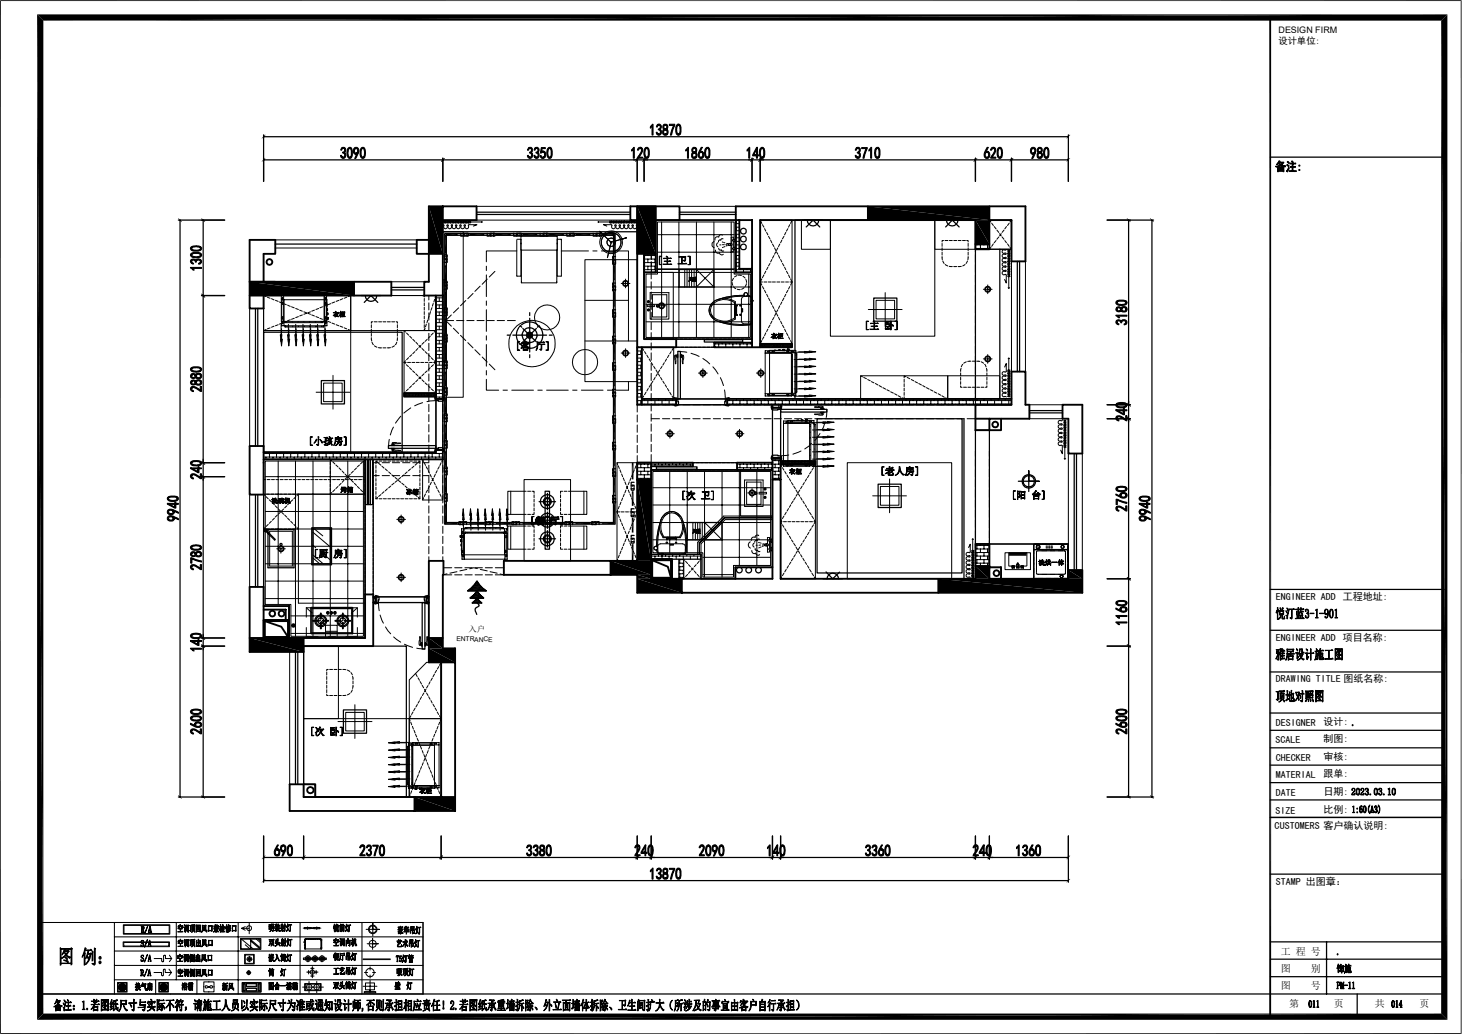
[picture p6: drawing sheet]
<svg xmlns="http://www.w3.org/2000/svg" width="297mm" height="210mm" viewBox="0 0 297 210" stroke-linecap="round" stroke-linejoin="round" font-family="sans-serif">
<defs><g id="words">
<g font-size="2">
<text x="259.2" y="121.9">ENGINEER ADD</text>
<text x="272.8" y="121.9">工程地址:</text>
<text x="259.2" y="130.3">ENGINEER ADD</text>
<text x="272.8" y="130.3">项目名称:</text>
<text x="259.2" y="138.6">DRAWING TITLE 图纸名称:</text>
<text x="259.2" y="147.4">DESIGNER</text>
<text x="268.9" y="147.2">设计:</text>
<text x="259.1" y="150.9">SCALE</text>
<text x="259.2" y="154.5">CHECKER</text>
<text x="268.9" y="150.7">制图:</text>
<text x="268.9" y="154.3">审核:</text>
<text x="259.2" y="158">MATERIAL</text>
<text x="259.2" y="161.6">DATE</text>
<text x="268.9" y="157.9">跟单:</text>
<text x="268.9" y="161.5">日期:</text>
<text x="259.1" y="165.3">SIZE</text>
<text x="268.9" y="165.1">比例:</text>
<text x="259" y="168.4">CUSTOMERS 客户确认说明:</text>
<text x="259.2" y="179.7">STAMP 出图章：</text>
<text x="260.2" y="194">工 程 号</text>
<text x="260.2" y="197.5">图</text>
<text x="266.3" y="197.5">别</text>
<text x="260.2" y="200.8">图</text>
<text x="266.3" y="200.8">号</text>
<text x="261.9" y="204.6">第</text>
<text x="271" y="204.6">页</text>
<text x="279.3" y="204.6">共</text>
<text x="288.4" y="204.6">页</text>
</g>
<text font-size="1.9" x="259.7" y="9">设计单位:</text>
<text font-size="1.8" x="259.7" y="6.8">DESIGN FIRM</text>
<text font-size="1.7" x="95.2" y="128.3" transform="rotate(1 95.2 128.3)">入户</text>
<text font-size="1.4" x="92.7" y="130.2" transform="rotate(1 92.7 130.2)">ENTRANCE</text>
</g></defs>
<g fill="none" stroke="#000" stroke-width=".2">
<path d="M0 .1h296.9M.1 0v210M296.8 0v210M55.9 50.4h28.8M55.9 48.7h28.8M57.1 60h9.2v5.3h-9.2zM57.6 60v5.3M65.9 60v5.3M79.5 57.2h6.7M90 56.9h.6v16.5h-.6zM90 47.1h4.1v33.6h-4.1zM90 45.1l.3-.3-.1 .5 .4-.5-.1 .5 .4-.5-.1 .5 .5-.5-.1 .5 .4-.5-.1 .5 .4-.5v.5l.4-.5-.1 .5 .4-.5-.1 .5 .4-.5-.1 .5 .5-.5-.1 .5 .4-.5-.1 .5 .4-.5v.5l.3-.5-.1 .5 .5-.5-.1 .5 .4-.5-.1 .5 .4-.5-.1 .5 .5-.5-.1 .5 .2-.2h2.3"/>
<path d="M90 45.6l.2 .1a.45 .45 0 0 0 0 .6 .45 .45 0 0 0 .6 0v-.5l.1-.2 .2 .2a.38 .38 0 0 0 .1 .6 .38 .38 0 0 0 .5-.1v-.5l.2-.1a.45 .45 0 0 0 0 .6 .45 .45 0 0 0 .7 0l-.1-.5 .2-.2 .1 .2a.38 .38 0 0 0 .1 .6 .38 .38 0 0 0 .5-.1v-.5l.2-.2 .1 .2-.1 .3a.39 .39 0 0 0 .3 .3 .39 .39 0 0 0 .4-.1v-.6h.2v.1a.38 .38 0 0 0 .1 .6 .38 .38 0 0 0 .6-.1v-.6l1.7-.1-.7 .3M96.1 59.6l-1.1 1.1M96.8 41.9h31.3M96.8 44.7h31.3M97.5 58.1l-1 1.1M97.8 45l.2 .1-.2 .1M98.8 54.1v.8M98.8 55.8v4.4M99 56.7l-1 1M100.5 55.1l-1.1 1.2M105 51h-6.2v2.2M105 48.6h.8"/>
<path d="M105.8 48v8.1h-.8v-7.4M105.8 50.7l.1 .1M105.8 48h7.4v8.1h.8v-7.5h-.8v.1M105.9 50.8v6.6h7.2v-6.6M106 50.8l-.1 .1M113.1 50.8v.1M113.2 50.7l-7.3 .1M114 51h5.5M118.8 52.7h10.7v24.8h-10.7zM120.4 51h.9M121.6 45l-.1 .1 .1 .1M122.2 51h5.5v18.3"/>
<path d="M122.6 47.7l-.8-.7 2.4 2.3M124.2 49.1l-.8 3.2M124.8 47.5v.3M126.2 57.6h1.8M126.3 48.6l1-.3-3.3 .9M127.1 56.7v1.8M129.4 45.6l-.1 .1a.45 .45 0 0 1-.1 .6 .45 .45 0 0 1-.6 0l.1-.5-.2-.2-.1 .2a.38 .38 0 0 1-.1 .6 .38 .38 0 0 1-.5-.1v-.5l-.2-.1a.45 .45 0 0 1-.1 .6 .45 .45 0 0 1-.6 0l.1-.5-.2-.2-.1 .2a.38 .38 0 0 1-.1 .6 .38 .38 0 0 1-.6-.1l.1-.5-.2-.2-.1 .2 .1 .3a.39 .39 0 0 1-.3 .3 .39 .39 0 0 1-.5-.1v-.6h-.2v.1a.38 .38 0 0 1-.1 .6 .38 .38 0 0 1-.5-.1v-.6l-1.7-.1 .7 .3M129.4 45.1l-.2-.3v.5l-.4-.5 .1 .5-.4-.5 .1 .5-.4-.5 .1 .5-.5-.5 .1 .5-.4-.5 .1 .5-.4-.5 .1 .5-.4-.5 .1 .5-.5-.5 .1 .5-.4-.5 .1 .5-.4-.5 .1 .5-.4-.5v.5l-.4-.5 .1 .5-.4-.5 .1 .5-.5-.5 .1 .5-.4-.5 .1 .5-.4-.5 .1 .5-.2-.2h-2.3M130.9 51.9h2.3M130.9 52.6h2.3M130.9 53.3h2.3M130.9 54.1h2.3"/>
<path d="M130.9 54.8h2.3M130.9 55.3h5.9v13.6h-5.9zM130.9 51.9v.7M130.9 53.3v.8M130.9 54.8v.5M131.2 58.3h21.2M131.6 51.6v.3M131.6 52.6v.7M131.6 54.1v.7M132.1 59.4h3.8v5.4h-3.8zM132.3 51.6v.9M132.3 53.1v1.5"/>
<path d="M132.3 55.2v1.4M132.3 57.2v1.5M132.3 59.3v1.5M132.3 51.9v.7M132.3 53.3v.8M132.3 54.8v.5M132.5 59.9h3v4.5h-3zM133.1 51.6v.3M133.1 52.6v.7M133.1 54.1v.7M133.2 55.3h16.3M133.2 54.6h16.3"/>
<path d="M133.6 47.7h15.5M133.6 51.2h15.5M133.6 54.7h15.5M133.6 45.1h15.5v10.6h3.3v12.8h-21.2v-12.8h2.4zM134.4 45.1v23.4M137.9 45.1v23.4M138 41.9h11.5M138 44.7h11.5M139.1 54.7v3.6M139.6 54.7v3.6M140 54.7v3.6M140.5 54.7v3.6"/>
<path d="M141 54.7v3.6M141.5 45.1v23.4M141.5 54.7l3.5 3.6M145 45.1v23.4M145 54.7l-3.5 3.6M145.1 49.1a.66 .66 0 0 0-.5 .6 .66 .66 0 0 0 .5 .6M145.4 50.8a.52 .52 0 0 0 .2 .6 .52 .52 0 0 0 .6 0l.1 .2 .3 .2 .3-.2M145.8 49.3l-.2 .3 .2 .5M146 50.4l.2 .4h.3l.3 .3 .2-.1M146.2 49.7h.3M146.7 49.1l.2 .1M146.8 49.7h.4"/>
<path d="M146.8 47.8h-.6a.42 .42 0 0 1-.6 .3 .53 .53 0 0 0-.4 .7M146.9 48.5h-.3l-.2 .3-.2-.1-.2 .4M146.9 50.2l-.1 .1M147.1 49.3h.2M147.3 50.1l-.2 .1M147.4 49.7h.3M147.6 49.4l.4 .1M147.7 49.9l-.2 .1M147.9 49.7h.1M148 49.8h-.1M148 49.4h.3v.5h-.3zM148.3 49.8h.1"/>
<path d="M148.4 49.4v.5l.3-.1v-.3h-.4M148.5 45.1v23.4M148.5 48.2h.5v.4M148.7 57.4l.2 .6M149 50.7v.4h-.5M149 48.6l-.2 .2 .2 .2M149 50.3l-.2 .2 .2 .2M149 49v1.3M149 50.7h.3M149 50.3h.3M149 48.6h.3M149 49h.3"/>
<path d="M149 56.5l-.2 .6M149 58.3l.5 .3M149.3 50.2h.2v.7h-.2zM149.3 48.5h.2v.6h-.2zM149.5 45.4h.7M149.5 46.1h.7M149.5 46.9h.7M149.5 47.6h.7M149.5 48.3h.7M149.5 49h.7M149.5 49.7h.7M149.5 50.5h.7"/>
<path d="M149.5 51.2h.7M149.5 51.9h.7M149.5 52.6h.7M149.5 53.3h.7M149.5 54.1h.7M149.5 54.8h3.3M149.6 44.7v.7M149.6 46.1v.8M149.6 47.6v.7M149.6 49v.7M149.6 50.5v.7M149.6 51.9v.7"/>
<path d="M149.6 53.3v.8M149.6 54.8v.5M149.7 56l-.5 .3M149.8 58.8h.6M150 55.9l.6 .1M150.3 54.6v.2M150.9 56.1l.5 .4M151 54.8v.5M151.2 58.4l-.5 .4M151.2 60l-1.8 .1-1.9 .3-1.7 .5M151.2 60a.34 .34 0 0 0 .6 0M151.2 60l-.1-.2a.36 .36 0 0 1 .5-.3 .36 .36 0 0 1 .2 .5l.5 .1a.6 .6 0 0 1 .5 .8"/>
<path d="M151.5 56.8l.2 .6M151.6 57.6l-.2 .6M151.8 54.6v.2M152.1 55.7v12.8M152.5 54.8v.5M154.4 44.7h6.5v25.1h-6.5zM154.4 44.7l.4 .7M154.4 57.3l.4 .6M154.8 56.6l-.4 .7h.5M154.9 45.6l.3 .5M154.9 58.2l.3 .5M155.2 57.3h.6"/>
<path d="M155.2 55.8l-.3 .6M155.3 46.4l.3 .5M155.3 59l.3 .5M155.6 55.1l-.3 .5M155.7 47.2l.3 .5M155.7 59.8l.3 .5M156 54.3l-.3 .5M156.1 57.3h.6M156.1 48l.3 .5M156.4 53.5l-.3 .5M156.5 48.8l.3 .5M156.8 52.7l-.3 .5"/>
<path d="M156.9 57.3h.6M156.9 49.6l.3 .5M157.2 51.9l-.3 .6M157.4 50.3l.2 .6M157.6 51.1l-.2 .5M157.7 51.1l.3 .5M157.8 57.3h.6M158 50.3l-.3 .6M158.2 51.9l.2 .6M158.4 49.6l-.2 .5M158.6 52.7l.2 .5M158.7 57.3h.6"/>
<path d="M158.8 48.8l-.2 .5M159 53.5l.3 .5M159.3 48l-.3 .5M159.4 54.3l.2 .5M159.6 57.3h.6M159.6 59.8l-.2 .5M159.6 47.2l-.2 .5M159.8 55.1l.3 .5M160.1 59l-.3 .5M160.1 46.4l-.3 .5M160.2 55.8l.2 .6M160.4 58.2l-.2 .5"/>
<path d="M160.4 45.6l-.2 .5M160.5 57.3h.4M160.6 56.6l.3 .7M160.9 44.7l-.3 .7M160.9 57.3l-.3 .6M162.8 44.7h5.9v5.9h-5.9zM168.7 44.7h21.2v23.6h-21.2zM179.8 59.4v6.9M189.9 44.7h8.3v5.9h-8.3zM191.4 52.1v.6M191.4 49.4v.6M191.4 50.3v.6"/>
<path d="M191.4 51.2v.6M191.5 53l.3 .5M191.7 48.9h-.3v.2M192 48.9h.6M192 53.7l.5 .3M192.8 54.1h.7M192.9 48.9h.6M193.8 48.9h.6M193.8 54.1h.6M194.6 48.9h.6M195.3 54.1h-.7M195.5 48.9h.6"/>
<path d="M196 53.7l-.4 .3M196.4 48.9h.3v.2M196.6 53l-.3 .5M196.7 49.4v.6M196.7 50.3v.6M196.7 51.2v.6M196.7 52.1l-.1 .6M198.2 49.7h2.8M198.2 50.5h2.8M198.2 49.6v1.5M198.2 51.7v1.5M198.2 53.8v1.5"/>
<path d="M198.2 55.9v1.4M198.2 57.9v1.5M198.2 60v1.5M198.5 49.6v.1M198.5 50.5v.1M199.2 49.7v.8M199.8 58.8h1.7M199.9 49.6v.1M199.9 50.5v.1M200.6 49.7v.8M200.7 57.9v1.7M201 44.7l.3 .4"/>
<path d="M201 44.7h4.5v5.9h-4.5zM201.3 50.2l-.3 .4M201.5 45.3l.3 .5M201.8 49.5l-.3 .5M202 46l.4 .5M202.4 48.9l-.4 .4M202.5 46.7l.4 .5M202.9 48.1l-.4 .5M203.1 47.5l.3 .4M203.4 47.5l-.3 .4M203.6 48.1l.4 .5M204 46.7l-.4 .5"/>
<path d="M204.1 48.9l.4 .4M204.4 50.7l-.1 .1-.3-.1a.38 .38 0 0 0-.4 .4 .38 .38 0 0 0 .4 .4l.4-.1v.2h-.2a.39 .39 0 0 0-.5 .1 .39 .39 0 0 0-.1 .5l.4 .2 .3-.2 .1 .2-.1 .1h-.3a.38 .38 0 0 0-.4 .3 .38 .38 0 0 0 .4 .4h.4v.2h-.2a.39 .39 0 0 0-.5 0 .39 .39 0 0 0-.1 .5l.4 .2 .3-.1 .1 .1-.1 .2-.5-.1-.2 .4a.56 .56 0 0 0 .8 .3v.2h-.2a.39 .39 0 0 0-.5 .1 .39 .39 0 0 0-.1 .4l.4 .2 .3-.1 .1 .2v1.6l-.3-.7M204.5 46l-.4 .5M204.7 49.5l.3 .5M204.8 58.4l.1 .2 .2-.2M205 50.7l.2 .2-.5-.1 .5 .4-.5-.1 .5 .4-.5-.1 .5 .4-.5-.1 .5 .5-.5-.1 .5 .4-.5-.1 .5 .4-.5-.1 .5 .4h-.5l.5 .4-.5-.1 .5 .4-.5-.1 .5 .4h-.5l.5 .4-.5-.1 .5 .4-.5-.1 .5 .4-.5-.1 .5 .5-.5-.1 .5 .4-.5-.1 .5 .4-.5-.1 .2 .3v2.3M205 45.3l-.3 .5M205.2 50.2l.3 .4M205.5 44.7l-.3 .4M205.5 53.1v22.4M208.3 53.1v22.4M50.7 62.7v27.9"/>
<path d="M53.6 60l.5 .2M53.6 67.1h17.6v24.8h-17.6zM53.6 60h17.6v7.1h-17.6zM53.6 62.7v27.9M54.1 66.9l-.5 .2M54.3 60.4l.6 .2M54.9 66.6l-.6 .2M55.2 60.7l.5 .2M55.7 66.3l-.5 .2M56 61l.5 .2M56.5 66l-.5 .2M56.8 61.3l.5 .3"/>
<path d="M56.9 68h.4l-.2 1.4zM57 68.9h.4l-.2 1.4zM57.1 65.9v2.1M57.1 60.6l.3-.1v.4l-.3-.2M57.1 64.5l.3-.2v.5l-.3-.2M57.2 66.8v2.1M57.2 60.9h9.2v5.3h-9.2zM57.2 61.5l.3-.2v.5l-.3-.2M57.2 65.4l.3-.2v.5l-.3-.2M57.3 65.6l-.5 .2M57.6 61.7l.6 .2M57.7 60.9v5.3"/>
<path d="M57.9 65.3v.2h7.7v-.2M57.9 66.2v.2h7.8v-.2M58.2 65.3l-.6 .2M58.2 65.4h.1M58.3 66.3h.1M58.4 62l.6 .2M58.4 68h.4l-.2 1.4zM58.5 68.9h.3l-.1 1.4zM58.6 65.9v2.1M58.7 66.8v2.1M59 64.9l-.6 .3M59.2 62.3l.6 .2"/>
<path d="M59.4 65.4h.1M59.5 66.3h.1M59.8 64.6l-.6 .3M59.9 68h.3l-.1 1.4zM60 68.9h.3l-.1 1.4zM60.1 62.7l.5 .2M60.1 65.9v2.1M60.2 66.8v2.1M60.6 65.4h.1M60.6 64.3l-.5 .2M60.6 66.3h.1M60.9 63l.5 .2"/>
<path d="M61.4 68h.3l-.1 1.4zM61.4 64l-.5 .2M61.5 68.9h.3l-.2 1.4zM61.6 65.9v2.1M61.6 66.8v2.1M61.7 63.3l.6 .2M61.7 65.4h.1M61.8 66.3h.1M62.3 63.6l-.6 .2M62.5 63.6l.6 .2M62.9 65.4h.1M62.9 68h.3l-.2 1.4z"/>
<path d="M63 66.3h.1M62.9 68.9h.4l-.2 1.4zM63 65.9v2.1M63.1 63.3l-.6 .2M63.1 66.8v2.1M63.3 64l.6 .2M63.9 63l-.6 .2M64.1 65.4h.1M64.2 66.3h.1M64.2 64.3l.5 .2M64.2 79.7h6.9M64.3 68h.4l-.2 1.4z"/>
<path d="M64.4 68.9h.4l-.2 1.4zM64.5 65.9v2.1M64.6 66.8v2.1M64.7 62.7l-.5 .2M65 64.6l.5 .3M65.3 65.4h.1M65.4 66.3h.1M65.5 62.3l-.5 .2M65.7 77.8h3.8v3.8h-3.8zM65.8 64.9l.5 .3M65.8 68h.4l-.2 1.4zM65.9 68.9h.4l-.2 1.4z"/>
<path d="M66 60.9v7.1M66.1 66.8v2.1M66.3 62l-.5 .2M66.3 63.6h.3M66.3 63.9h.3M66.3 60.6l-.3-.1 .1 .5 .1-.3h.1M66.3 64.5l-.3-.2v.5l.3-.2M66.3 61.8h.2v.3h-.2M66.4 64.8h.3M66.4 64.5h.3M66.4 61.5l-.3-.2v.5l.3-.2M66.4 65.4l-.3-.2v.5l.3-.2"/>
<path d="M66.4 62.7h.1v.3h-.1M66.6 63.6v.3M66.6 65.3l.6 .2M66.7 64.5v.3M67.2 61.7l-.6 .2M67.4 65.6l.6 .2M67.6 76.2v6.9M68 61.3l-.6 .3M68.3 66l.5 .2M68.8 61l-.5 .2M69.1 66.3l.5 .2M69.6 60.7l-.5 .2"/>
<path d="M69.9 66.6l.5 .2M70.4 60.4l-.5 .2M70.7 66.9l.5 .2M71.2 60l-.5 .2M71.2 60h17.4v7.1h-17.4zM75.4 68.6l.1 .7M75.4 66v.5M75.4 66.8v.6M75.4 67.7v.6M75.6 69.5l.3 .5M75.7 65.4h-.3v.3M76 65.4h.6"/>
<path d="M76.1 70.2l.5 .3M76.9 70.6l.6 .1M76.9 65.4h.6M77.8 70.7h.6M77.8 65.4h.6M78.7 65.4h.6M79.3 70.6l-.6 .1M79.5 60h6.7v.3M79.6 65.4h.6M80.1 70.2l-.5 .3M80.5 65.4h.2v.3M80.6 69.5l-.3 .5"/>
<path d="M80.7 66v.5M80.7 66.8v.6M80.7 67.7v.6M80.7 68.6v.6M82.1 67.1l.3 .3M82.1 67.1h6.5v12.7h-6.5zM82.1 73.6h.4M82.1 73.6l.2 .3M82.3 79.9h-.1M82.3 79.6l-.2 .2M82.4 73.3l-.3 .3M82.5 79.9h.1"/>
<path d="M82.5 74.1l.5 .4M82.6 67.6l.4 .5M82.8 73.6h.6M82.8 79.9h.1M83 79l-.5 .4M83 72.6l-.4 .5M83.1 79.9h.1M83.2 74.7l.4 .4M83.2 68.3l.5 .4M83.4 79.9h.1M83.6 78.4l-.4 .4M83.7 72.1l-.5 .3"/>
<path d="M83.7 73.6h.6M83.7 79.9h.1M83.8 75.3l.4 .4M83.9 68.9l.4 .4M84 79.9h.1M84.2 77.8l-.4 .3M84.3 71.4l-.4 .4M84.3 79.9h.1M84.5 75.9l.4 .4M84.5 69.5l.4 .4M84.6 79.9h.1M84.6 73.6h.6"/>
<path d="M84.9 70.8l-.4 .4M84.9 79.9h.1M84.9 77.1l-.4 .5M85.1 70.1l.4 .5M85.1 76.5l.4 .4M85.2 79.9h.1M85.5 79.9h.1M85.5 73.6h.6M85.5 70.1l-.4 .5M85.5 76.5l-.4 .4M85.7 70.8l.4 .4M85.7 77.1l.4 .5"/>
<path d="M85.8 79.9h.1M86 79.9h.1M86.1 69.5l-.4 .4M86.1 75.9l-.4 .4M86.2 60.6v.6M86.2 61.5v.6M86.2 62.4v.6M86.2 63.3v.6M86.2 64.2v.6M86.2 65.1v.6M86.2 66v.5M86.3 79.9h.1"/>
<path d="M86.4 71.4l.4 .4M86.4 73.6h.6M86.4 66.7l-.2 .4v-.3M86.4 77.8l.4 .3M86.6 79.9h.1M86.6 65.8l-.2 .6M86.8 68.9l-.4 .4M86.8 75.3l-.4 .4M86.9 79.9h.1M86.9 65l-.2 .5M87 72.1l.4 .3M87 78.4l.4 .4"/>
<path d="M87.1 61.5v1.4M87.1 63.5v1.5M87.1 65.6v1.5M87.1 67.7v1.5M87.1 69.7v1.5M87.1 71.8v1.5M87.1 73.9v1.5M87.1 75.9v1.5M87.1 78v1.5M87.1 60v.9M87.2 79.9h.1M87.2 64.1l-.2 .6"/>
<path d="M87.2 73.6h.6M87.4 68.3l-.4 .4M87.4 74.7l-.4 .4M87.5 63.3l-.2 .6M87.5 79.9h.1M87.6 72.6l.4 .5M87.6 79l.5 .4M87.8 62.5l-.3 .5M87.8 79.9h.1M88 67.6l-.4 .5M88 61.6l-.2 .6M88.1 74.1l-.5 .4"/>
<path d="M88.1 79.9h.1M88.2 73.3l.4 .3h-.5M88.3 79.6l.3 .2M88.3 60.8l-.2 .5M88.4 79.9h.1M88.6 60l-.2 .5M88.6 67.1l-.4 .3M88.6 73.6l-.3 .3M88.6 79.9h1.4v12.2h-36.4M88.6 79.2h1.4M88.6 69.9h1.4M88.6 60.5h1.4"/>
<path d="M88.6 61.2h1.4v2.2h-1.4M88.6 61.9h1.4M88.6 62.7h1.4M88.6 64.1h1.4M88.6 64.8h1.4M88.6 65.5h1.4v3.7M88.6 66.3h1.4M88.6 67h1.4M88.6 67.7h1.4M88.6 68.4h1.4M88.6 69.1h1.4M88.6 70.6h1.4"/>
<path d="M88.6 71.3h1.4v2.1h-1.4M88.6 72h1.4M88.6 72.7h1.4M88.6 74.2h1.4M88.6 74.9h1.4M88.6 75.6h1.4v2.2h-1.4M88.6 76.3h1.4M88.6 77h1.4M88.6 78.5h1.4M89.2 60.5v.7M89.2 61.9v.8M89.2 63.4v.7"/>
<path d="M89.2 64.8v.7M89.2 66.3v.7M89.2 67.7v.7M89.2 69.1v.7M89.2 70.6v.7M89.2 72v.7M89.2 73.4v.8M89.2 74.9v.7M89.2 76.3v.7M89.2 77.8v.7M89.2 79.2v.7M90 60v.9"/>
<path d="M90 63.5v1.5M90 69.7v1.5M90 73.9v1.5M90 78v1.5M90.6 65.1l1.1 1.2M90.6 65.1h1.6M91.7 64l-1.1 1.1M92.1 66.7l1.1 1M92.8 65.1h1.4M93.2 62.5l-1.1 1M93.6 68.1l1 1.1M94.6 61l-1 1.1"/>
<path d="M94.8 65.1h1.5M95 69.6l1.1 1.1M96.5 71l1 1.1M96.9 65.1h1.4M98 72.5l1 1M98.8 77v2.2h2.5M98.8 61.1v.9M98.8 62.9v4.4M98.8 68.2v.9M98.8 70v4.4M98.8 75.3v.9M98.9 65.1h1.5"/>
<path d="M99.4 74l1.1 1.1M101 65.1h1.5M102.2 79.2h.9M103.1 65.1h1.6M104 79.2h4.4M109.3 79.2h.9M111 79.2h4.4M116.3 79.2h.9M118.1 79.2h4.4M118.8 61h8.9M118.8 69.3h10.7M123.4 79.2h.9"/>
<path d="M126.2 71.7h1.8M127.1 70.8v1.8M127.7 77.5v1.7h-2.5M129.5 71.9v1.5M129.5 74v1.4M129.5 76v1.5M129.5 78.1v1.4M129.5 79.9h.9M129.5 79.2h.9M129.5 72h.9M129.5 72.7h.9M129.5 73.4h.9"/>
<path d="M129.5 74.2h.9M129.5 74.9h.9M129.5 75.6h.9M129.5 76.3h.9M129.5 77h.9M129.5 77.8h.9M129.5 78.5h.9M129.5 70.6v.7M129.5 72v.7M129.5 73.4v.8M129.5 74.9v.7M129.5 76.3v.7"/>
<path d="M129.5 77.8v.7M129.5 79.2v.7M130.2 70.5v.1M130.2 71.3v.7M130.2 72.7v.7M130.2 74.2v.7M130.2 75.6v.7M130.2 77v.8M130.2 78.5v.7M130.2 79.9v.7M130.4 70.5h6.5v10.5h-6.5zM130.8 71.2l-.4-.7-.9 .1v.7h.9"/>
<path d="M130.9 71.4l.3 .5M131.2 65.4h21.2M131.2 61.8h21.2M131.2 79.7l-.3 .5M131.4 72.1l.3 .5M131.4 61.9h1.5v.4h-1.5zM131.7 78.9l-.3 .5M131.9 72.9l.3 .5M132.2 78.1l-.3 .6M132.3 61.4v1.5M132.3 63.5v1.4M132.3 65.5v1.5"/>
<path d="M132.3 67.6v1.4M132.3 69.6v1.5M132.3 71.7v1.5M132.3 73.7v1.5M132.3 75.8v1.5M132.3 77.9v1.4M132.3 79.9v1.5M132.3 73.7l.3 .5M132.6 77.4l-.3 .5M132.8 74.4l.3 .5M133.1 76.7l-.3 .5M133.3 75.1l.3 .5"/>
<path d="M133.5 62.1h1.8M133.6 75.9l-.3 .5M133.7 75.9l.3 .5M134 75.1l-.3 .5M134.2 76.7l.3 .5M134.5 74.4l-.3 .5M134.7 77.4l.3 .5M135 73.7l-.3 .5M135.1 78.1l.3 .6M135.4 72.9l-.3 .5M135.6 78.9l.3 .5M135.9 72.1l-.3 .5"/>
<path d="M136.1 79.7l.3 .5M136.4 71.4l-.3 .5M136.9 70.5l-.4 .7M137.1 72.2l.2-.1-.1 1.8-.2-1.4zM137.3 72.2h.2M137.4 70.5h.6M137.4 68.9h.4M137.5 72h.2v.6h-.2zM137.5 72.4l-.2 .1M137.5 72.1v.4M137.7 71.4l1.8 .1M138.1 68.9h.6"/>
<path d="M138.2 72h.2v.6h-.2zM138.3 70.5h.6M138.4 72.1v.4M138.4 72.2h.2M138.4 72.4l.2 .1M138.6 72.1l.2 .1a1.24 1.24 0 0 1-.1 1.2v.5zM138.7 73.8v.1M139 68.9h.6M139.2 70.5h.6M139.9 68.9h.6M140.1 70.5h.6M140.4 71.8l1.6 .6"/>
<path d="M140.8 68.9h.6M140.9 70.5h.6M141.7 68.9h.6M141.8 70.5h.6M141.9 75.8h1.8M142.6 68.9h.6M142.7 70.5h.6M142.8 72.8l1.4 1.1M142.8 74.9v1.8M143.5 68.9h.6M143.6 70.5h.6M144.3 63l.2 .8z"/>
<path d="M144.4 68.9h.5M144.5 70.5h.6M144.5 62.2l-.2 .8zM144.5 62.2a3.3 3.3 0 0 1 4.7-.7v3.1a3.4 3.4 0 0 1-4.7-.8M144.7 61.6l.2-.2a12.1 12.1 0 0 1 5.7-1.4h.6a.36 .36 0 0 1 .3-.6 .36 .36 0 0 1 .3 .6 .83 .83 0 0 1 1 .9l.2 .1v.2l-.2 .1v4.1a.65 .65 0 0 1-.7 .6 11.5 11.5 0 0 1-7.2-1.3 2.08 2.08 0 0 1-.2-3.1zM144.8 74.5l1.1 1.4M145.1 69.8h7.7M145.2 68.9h.6M145.3 69.6v.2M145.8 60.9a2.25 2.25 0 0 0-1.7 2.3 2.25 2.25 0 0 0 1.9 2.1M145.8 60.9a3.9 3.9 0 0 1 3.6 .4v3.5a3.9 3.9 0 0 1-3.4 .5M146 69.8v.7"/>
<path d="M146.1 68.9h.6M146.3 76.7l.7 1.6M146.7 69.6v.2M147 68.9h.6M147.2 79.2l.2 1.8h-9.7M147.3 65.5l3.1 .4 1.6-.1M147.4 69.8v.7M147.9 68.9h.6M148.2 69.6v.2M148.8 68.9h.6M148.9 69.8v.7M149.2 62.2h.2"/>
<path d="M149.2 63.8h.2M149.4 62l.4 .1zM149.4 64l.2-.1 .2 .1zM149.5 62.2h.1v1.6h-.1zM149.6 69.6v.2M149.6 68.9h.6M150.3 61.9h.2v.2h-.2zM150.3 63.8h.2v.3h-.2zM150.3 69.8v.7M150.5 68.9h.6M150.8 62.7l.1 .6zM151 69.6v.2"/>
<path d="M151.3 60.2h-2l-2 .4M151.3 60.1v.1h.4v-.1M151.4 68.9h.6M151.8 69.8v.7M152.3 68.9h.5M152.5 69.6v.2M152.7 60.9h-.1v.4h.2M152.8 61.3v4.1l-.3 .5a11.8 11.8 0 0 1-6.5-.6M152.8 60.9h-.1a.62 .62 0 0 0-.6-.7l-1.2 .1-.3 .5 .1 4.7a1.6 1.6 0 0 0 1.7 .2l.3-.5v-3.9M152.8 60.9l.2 .1v.2l-.2 .1M153.7 75.8h1.7M154.6 70.1h.1"/>
<path d="M154.6 70.3v.1M154.6 74.9v1.8M154.7 70.5h.1M154.7 70.2h.1M154.7 69.9h.1M154.8 69.2l-.4 .6M154.9 70.1h.1M154.9 70.3v.1M155 69.9h.1M155 70.2h.1M155 70.5h.1M155.2 70.1h.1"/>
<path d="M155.2 70.3v.1M155.2 68.4l-.3 .5M155.3 70.5h.1M155.3 70.2h.1M155.3 69.9h.1M155.4 70.1h.1M155.4 70.3l.1 .1M155.4 80h5.7l.1 .1-.2 .2M155.4 71.2h5.4v9.2h-5.4zM155.5 70.3l-.1 .1M155.6 70.5h.1M155.6 70.2h.1"/>
<path d="M155.6 69.9h.1M155.6 67.6l-.3 .6M155.7 70v.1M155.7 70.3v.1M155.9 70.5h.1M155.9 70.2h.1M155.9 69.9h.1M156 66.8l-.3 .6M156 70v.1M156 70.3v.1M156.1 71.2l-.2 .2 .1 .1h.4l-.1-.3M156.1 60.5l.3 .6"/>
<path d="M156.2 70.5h.1M156.2 70.2h.1M156.2 69.9h.1M156.3 70v.1M156.3 70.3v.1M156.3 71.2h5.4v9.1h-5.4zM156.3 79.9h5.4M156.4 66l-.3 .5M156.5 70.5h.1M156.5 70.2h.1M156.5 69.9h.1M156.5 61.3l.3 .5"/>
<path d="M156.6 70v.1M156.6 70.3v.1M156.8 65.2l-.3 .6M156.8 69.9h.1M156.8 70.2h.1M156.8 70.5h.1M156.9 70v.1M156.9 70.3v.1M156.9 62.1l.3 .6M157 71.2l-.2 .2 .1 .1 .4-.1-.2-.2M157.1 70.5h.1M157.1 70.2h.1"/>
<path d="M157.1 69.9h.1M157.2 70.3v.1M157.2 64.5l-.3 .5M157.2 70.1h.1M157.3 71.2v-.1h.3v.1M157.4 70.5h.1M157.4 70.2h.1M157.4 69.9h.1M157.4 62.9l.2 .5M157.5 70.3v.1M157.5 70.1h.1M157.6 63.7l-.2 .5"/>
<path d="M157.6 70.5h.1M157.6 70.2h.1M157.6 69.9h.1M157.7 69.9h-.1M157.7 70.2h-.1M157.7 70.5h-.1M157.7 63.7l.3 .5M157.8 70.1h.1M157.8 70.3v.1M157.9 70.5h.1M157.9 70.2h.1M157.9 69.9h.1"/>
<path d="M158 69.9h-.1M158 70.2h-.1M158 70.5h-.1M158 62.9l-.3 .5M158.1 70.3v.1M158.1 70.1h.1M158.2 64.5l.2 .5M158.2 71.2v-.2h.3v.2M158.2 70.5h.1M158.2 70.2h.1M158.2 69.9h.1M158.3 69.9h-.1"/>
<path d="M158.3 70.2h-.1M158.3 70.5h-.1M158.4 70.3v.1M158.4 70.1h.1M158.4 62.1l-.2 .6M158.6 69.9h-.1M158.6 70.2h-.1M158.6 70.5h-.1M158.6 65.2l.2 .6M158.7 70.1h.1M158.7 70.3v.1M158.8 70.5h.1"/>
<path d="M158.8 70.2h.1M158.8 69.9h.1M158.8 61.3l-.2 .5M158.9 69.9h-.1M158.9 70.2h-.1M158.9 70.5h-.1M159 70.1h.1M159 70.3v.1M159 66l.3 .5M159 71h.4M159 71v.2M159.1 70.5h.1"/>
<path d="M159.1 70.2h.1M159.1 69.9h.1M159.1 71v.2M159.2 69.9h-.1M159.2 70.2h-.1M159.2 70.5h-.1M159.3 70.1h.1M159.3 70.3v.1M159.3 60.5l-.3 .6M159.3 71v.2M159.4 66.8l.2 .6M159.4 69.9h.1"/>
<path d="M159.4 70.2h.1M159.4 70.5h.1M159.4 71h-.4M159.4 71v.2M159.6 70.1h.1M159.6 70.3v.1M159.7 69.9h.1M159.7 70.2h.1M159.7 70.5h.1M159.8 67.6l.3 .6M159.9 70.1h.1M159.9 70.3v.1"/>
<path d="M159.9 70.9h.4M159.9 70.9v.3M160 71.2l-.2 .3h.4h.1l-.2-.3M160 69.9h.1M160 70.2h.1M160 70.5h.1M160 70.9v.3M160.1 70.1h.1M160.1 70.3l.1 .1M160.2 70.3l-.1 .1M160.2 68.4l.2 .5M160.2 70.9v.3"/>
<path d="M160.3 69.9h.1M160.3 70.2h.1M160.3 70.5h.1M160.3 70.9h-.4M160.3 70.9v.3M160.4 70.1h.1M160.4 70.3l.1 .1M160.5 70.3l-.1 .1M160.6 69.2l.3 .6M160.6 69.9h.1M160.6 70.2h.1M160.6 70.5h.1"/>
<path d="M160.7 70.1h.1M160.7 70.3l.1 .1M160.8 70.3l-.1 .1M160.8 71.7h-5.4M160.8 71.9h.2v7.8h-.2M160.9 72.3h.1M160.9 79.4h.1M160.9 78.2h.1M160.9 77h.1M160.9 75.8h.1M160.9 74.6h.1M160.9 73.5h.1"/>
<path d="M160.9 71.2l-.2 .2 .4 .1 .1-.1-.2-.2M160.9 69.9h.1M160.9 70.2h.1M160.9 70.5h.1M161.3 71.5h2.1M161.3 73h2.1M161.3 74.5h2.1M161.3 76h2.1M161.3 77.5h2.1M161.3 79h2.1M161.7 71.6h-5.4M161.7 71.8h.2v7.8h-.2"/>
<path d="M161.8 79.3h.1M161.8 78.1h.1M161.8 76.9h.1M161.8 75.7h.1M161.8 74.5h.1M161.8 73.4h.1M161.8 72.2h.1M162.3 71.5h2.1M162.3 72.9h2.1M162.3 74.4h2.1M162.3 75.9h2.1M162.3 77.4h2.1"/>
<path d="M162.3 78.9h2.1M163.4 71.4l1.4 .1-1.4 .2zM163.4 72.9l1.4 .1-1.4 .2zM163.4 74.3l1.4 .2-1.4 .2zM163.4 75.8l1.4 .2-1.4 .2zM163.4 77.3l1.4 .2-1.4 .2zM163.4 78.8l1.4 .2-1.4 .2zM164.4 71.3l1.3 .2-1.3 .1zM164.4 72.8l1.3 .1-1.3 .2zM164.4 74.3l1.3 .1-1.3 .2zM164.4 75.8l1.3 .1-1.3 .2zM164.4 77.3l1.3 .1-1.3 .2z"/>
<path d="M164.4 78.7l1.3 .2-1.3 .2zM174.8 76.3l.4 .2M175.5 76.7l.5 .2M176.3 77.1l.5 .2M176.4 62.9h6.9M177 77.5l.5 .3M177.8 77.9l.6 .3M178 61h3.7v3.8h-3.7zM178.6 78.3l.5 .3M179.4 78.7l.5 .3M180.2 79.2l.5 .2M180.9 79.6l.6 .2"/>
<path d="M181.7 80l.5 .3M183.7 77v.6M183.7 77.9v.6M183.7 78.8v.6M183.7 79.7v.6M184.1 76.5l-.4-.2v.5M184.3 76.7l.5 .2M185.1 77.1l.5 .2M185.9 77.5l.5 .3M186.6 77.9l.6 .3M187.5 78.3l.5 .3M188.2 78.7l.6 .3"/>
<path d="M189 79.2l.5 .2M189.8 79.6l.5 .2M190.6 80l.5 .3M192.5 76.3h10.6v4.7h-10.6zM195.2 78.4v.3h.3M195.2 75.7v.6M195.2 76.6v.6M195.2 77.5v.6M195.2 74.8v.6M195.6 74l-.3 .5M195.7 78.7h.6M196.3 73.5l-.5 .3"/>
<path d="M196.6 78.7h.6M197.2 73.4h-.6M197.5 73.4h.6M197.5 78.7h.6M198.2 62.1v1.4M198.2 64.1v1.5M198.2 66.2v1.4M198.2 68.2v1.5M198.2 70.3v1.5M198.2 72.3v1.5M198.2 74.4v1.5M198.2 76.5v1.5"/>
<path d="M198.2 78.6v1.4M198.4 73.4h.7M198.4 78.7h.6M199.3 78.7h.6M199.3 73.5l.5 .3M199.8 72.9h1.7M200 74l.3 .5M200.4 74.8l.1 .6M200.5 75.7v.6M200.5 76.6v.6M200.5 77.5v.6M200.5 78.4v.3h-.3"/>
<path d="M200.7 72v1.8M204.1 74.5l.3-.7v1.6l-.1 .2-.3-.1a.38 .38 0 0 0-.4 .4 .38 .38 0 0 0 .4 .3h.4v.2h-.2a.39 .39 0 0 0-.5 .1 .39 .39 0 0 0-.1 .4l.4 .2 .3-.1 .1 .2-.1 .1-.3-.1a.38 .38 0 0 0-.4 .4 .38 .38 0 0 0 .4 .4l.4-.1v.2h-.2a.39 .39 0 0 0-.5 .1 .39 .39 0 0 0-.1 .5l.4 .2 .3-.2 .1 .2-.1 .2-.5-.1-.2 .3a.56 .56 0 0 0 .8 .4v.2h-.2a.39 .39 0 0 0-.5 0 .39 .39 0 0 0-.1 .5l.2 .2 .5-.1 .1 .1M204.8 72.9l.1-.2 .2 .2M204.9 72.7v2.4l-.2 .2 .5-.1-.5 .4 .5-.1-.5 .4h.5l-.5 .4 .5-.1-.5 .4 .5-.1-.5 .4 .5-.1-.5 .5 .5-.1-.5 .4 .5-.1-.5 .4h.5l-.5 .3h.5l-.5 .4 .5-.1-.5 .4 .5-.1-.5 .4h.5l-.5 .4 .5-.1-.5 .4 .5-.1-.5 .4 .5-.1-.5 .5 .5-.2-.2 .2M53.6 94.2v.5M53.6 95v.6M53.6 95.9v.6M53.6 96.8v.6h.4M53.6 92.8h36.4M53.9 93.6h19.9v35.6h-14.7v-6.4h-5.2zM53.9 96.8h19.9M54 93.3h-.4v.6"/>
<path d="M54 91.9v.2M54 92.8v.5M54.3 93.3h.6M54.3 97.4h.6M54.7 92.1v.7M55.2 93.3h.6M55.2 97.4h.6M55.5 91.9v.2M55.5 92.8v.5M56 93.3h.6M56 97.4h.6M56.2 92.1v.7"/>
<path d="M56.5 93.6v29.2M56.9 91.9v.2M56.9 92.8v.5M56.9 93.3h.6M56.9 97.4h.6M57.6 92.1v.7M57.8 93.3h.6M57.8 97.4h.6M58.3 91.9v.2M58.3 92.8v.5M58.7 93.3h.6M58.7 97.4h.6"/>
<path d="M59.1 92.1v.7M59.6 93.3h.6M59.6 97.4h.6M59.8 91.9v.2M59.8 92.8v.5M60 93.6v35.6M60.5 93.3h.5M60.5 97.4h.5M60.5 92.1v.7M61.2 91.9v.2M61.2 92.8v.5M61.3 93.3h.6"/>
<path d="M61.3 97.4h.6M61.9 92.1v.7M62.2 93.3h.6M62.2 97.4h.6M62.7 91.9v.2M62.7 92.8v.5M63.1 93.3h.6M63.1 97.4h.6M63.4 92.1v.7M63.6 93.6v35.6M64 93.3h.6M64 97.4h.6"/>
<path d="M64.1 91.9v.2M64.1 92.8v.5M64.8 92.1v.7M64.9 93.3h.6M64.9 97.4h.6M65.5 91.9v.2M65.5 92.8v.5M65.8 93.3h.6M65.8 97.4h.6M66.3 92.1v.7M66.7 93.3h.6M66.7 97.4h.6"/>
<path d="M67 91.9v.2M67 92.8v.5M67.1 93.6v-.3l.3 .3M67.1 93.6v35.6M67.6 93.3h.6M67.6 97.4h.6M67.6 93.8l.4 .4M67.7 92.1v.7M68 99.4l-.4 .5M68.2 94.4l.5 .4M68.4 97.4h.6M68.4 92.8v.5h.6"/>
<path d="M68.4 91.9v.2M68.7 98.8l-.5 .4M68.9 95l.4 .5M69.1 92.1v.7M69.3 93.3h.6M69.3 98.2l-.4 .4M69.3 97.4h.6M69.5 95.7l.4 .4M69.8 91.9v.2M69.8 92.8v.5M69.9 97.5l-.4 .5M70.1 96.3l.4 .4"/>
<path d="M70.2 93.3h.6M70.2 97.4h.6M70.5 96.9l-.4 .4M70.6 92.1v.7M70.7 93.6v35.6M70.7 96.9l.5 .4M71.1 93.3h.6M71.1 97.4h.6M71.2 96.3l-.5 .4M71.3 91.9v.2M71.3 92.8v.5M71.4 97.5l.4 .5"/>
<path d="M71.8 95.7l-.4 .4M72 93.3h.6M72 97.4h.6M72 98.2l.4 .4M72 92.1v.7M72.4 95l-.4 .5M72.6 98.8l.4 .4M72.7 91.9v.2M72.7 92.8v.5M72.9 93.3h.5M72.9 97.4h.5M73 94.4l-.4 .4"/>
<path d="M73.2 99.4l.5 .5M73.4 92.1v.7M73.7 93.8l-.5 .4M73.7 93.3h.5v.6M74.2 93.3l-.3 .3M74.2 96.8v.6h-.5M74.2 91.9v.2M74.2 92.8v7.9M74.9 92.1v.7M75.6 91.9v.2M75.6 92.8v.5M75.8 93.9v.6"/>
<path d="M75.8 94.8v.6M75.8 95.7v.6M75.8 96.6v.6M75.8 97.5v.5M75.8 98.3v.6M75.8 99.2v.6M75.8 94h1.2M75.8 96.6h1.2M75.8 93.3v.3M76.3 92.1v.7M76.4 94.5v.6M76.4 95.4v.6"/>
<path d="M76.4 96.3v.6M76.4 97.2v.5M76.4 98v.6M76.4 98.9v.6M76.4 99.8v.6M76.4 93.6l.3 .3M76.7 93.6h-.3v.6M76.9 94.1l.5 .4M77 93.6h.6M77 91.9v.2M77 92.8v.5M77.6 94.7l.4 .4"/>
<path d="M77.6 94h1.5M77.6 96.6h1.5M77.7 92.1v.7M77.9 93.6h.6M78 99.9l-.4 .3M78.3 95.3l.4 .3M78.4 91.9v.2M78.4 92.8v.5M78.7 99.3l-.4 .4M78.8 93.6h.6M79 95.8l.4 .4M79.1 89.2l-.2 1.9"/>
<path d="M79.2 92.1v.7M79.4 98.7l-.4 .4M79.5 90.3h.7v.2h-.7zM79.5 91.1h.7v.1h-.7zM79.6 96.4l.5 .4M79.7 91.4l1.7 .1-.6 .1a.88 .88 0 0 1-1.1 0zM79.7 90.3h.4M79.7 91.2h.4M79.7 93.6h.6M79.7 94h1.5M79.7 96.6h1.5M79.7 89.9h.6l1.1 .2h-1.7z"/>
<path d="M79.7 90.1v.2M79.7 91.2v.2M79.9 91.9v.2M79.9 92.8v.5M79.9 86.7l-.6 1.6M79.9 90.1v.2M79.9 91.2v.2M80 91.4h.1M80 90.1h.1M80.1 98.1l-.5 .4M80.3 97l.4 .4M80.6 93.6h.5"/>
<path d="M80.6 92.1v.7M80.7 97.6l-.4 .4M80.9 97.6l.5 .4M81.3 91.9v.2M81.3 92.8v.5M81.4 90h.1M81.4 91.5h.1M81.4 97l-.5 .4M81.4 84.5l-1.1 1.4M81.4 93.6h.6M81.6 98.1l.5 .4M81.8 94h1.5"/>
<path d="M81.8 96.6h1.5M82 92.1v.7M82.1 96.4l-.5 .4M82.1 80.1h.1M82.1 80.3v.1M82.3 80.2h-.1M82.3 80.5h-.1M82.3 98.7l.4 .4M82.3 93.6h.6M82.3 80.3l.1 .1M82.3 80.1h.1M82.4 80.1h-.1"/>
<path d="M82.4 80.3l-.1 .1M82.5 80.2h.1M82.5 80.5h.1M82.6 80.3l.1 .1M82.6 80.1h.1M82.7 80.1h-.1M82.7 80.3l-.1 .1M82.7 95.8l-.4 .4M82.8 91.9v.2M82.8 92.8v.5M82.8 80.2h.1M82.8 80.5h.1"/>
<path d="M82.9 80.3l.1 .1M82.9 80.1h.1M83 99.3l.4 .4M83 80.1h-.1M83 80.3l-.1 .1M83.1 80.2h.1M83.1 80.5h.1M83.2 93.6h.6M83.2 80.3l.1 .1M83.2 80.1h.1M83.3 80.1h-.1M83.3 80.3l-.1 .1"/>
<path d="M83.4 95.3l-.4 .3M83.4 82.8l-1.4 1.1M83.4 80.2h.1M83.4 80.5h.1M83.5 92.1v.7M83.6 80.1h-.1M83.6 80.3l-.1 .1M83.7 99.9l.4 .3M83.7 80.2h.1M83.7 80.5h.1M83.8 80.3l.1 .1M83.8 80.1h.1"/>
<path d="M83.9 94h1.4M83.9 96.6h1.4M83.9 80.1h-.1M83.9 80.3l-.1 .1M84 80.2h.1M84 80.5h.1M84.1 94.7l-.4 .4M84.1 93.6h.6M84.1 80.3l.1 .1M84.1 80.1h.1M84.2 80.1h-.1M84.2 80.3l-.1 .1"/>
<path d="M84.2 91.9v.2M84.2 92.8v.5M84.3 80.2h.1M84.3 80.5h.1M84.4 80.1h.1M84.4 80.3l.1 .1M84.5 80.1h-.1M84.5 80.3l-.1 .1M84.6 80.2h.1M84.6 80.5h.1M84.7 80.3l.1 .1M84.7 80.1h.1"/>
<path d="M84.8 94.1l-.5 .4M84.8 80.1h-.1M84.8 80.3l-.1 .1M84.9 80.2h.1M84.9 80.5h.1M84.9 92.1v.7M85 93.6h.3v.6M85 80.3v.1M85 80.1h.1M85.2 80.2h.1M85.2 80.5h.1M85.3 94.5v.6"/>
<path d="M85.3 95.4v.6M85.3 96.3v.6M85.3 97.2v.5M85.3 98v.6M85.3 98.9v.6M85.3 99.8v.6M85.3 93.6l-.3 .3M85.3 80.1h.1M85.3 80.3v.1M85.5 80.2h.1M85.5 80.5h.1M85.6 80.3v.1"/>
<path d="M85.6 80.1h.1M85.6 91.9v.2M85.6 92.8v.5M85.8 80.2h.1M85.8 80.5h.1M85.9 93.3l.2 .4M85.9 93.3h4.1v8.3h-4.1zM85.9 81.8l-1.7 .6M85.9 80.3v.1M85.9 80.1h.1M85.9 94h1.2M85.9 96.6h1.2"/>
<path d="M86 80.2h.1M86 80.5h.1M86.2 80.3v.1M86.2 80.1h.1M86.2 94l.2 .5M86.3 80.2h.1M86.3 80.5h.1M86.4 92.1v.7M86.5 80.3v.1M86.5 80.1h.1M86.6 94.8l.3 .5M86.6 80.2h.1"/>
<path d="M86.6 80.5h.1M86.7 81.6l1.9-.2v9.7M86.8 80.3v.1M86.8 80.1h.1M86.9 99.5l-.3 .5M86.9 80.2h.1M86.9 80.5h.1M87 95.6l.2 .5M87.1 80.1v1.4M87.1 82.1v1.5M87.1 84.2v1.4M87.1 86.2v1.5"/>
<path d="M87.1 88.3v1.5M87.1 90.4v1.7M87.1 92.4v1.5M87.1 94.5v1.5M87.1 96.6v1.4M87.1 98.6v1.5M87.1 80.3v.1M87.2 80.2h.1M87.2 80.5h.1M87.2 98.7l-.2 .6M87.4 80.3v.1M87.4 80.1h.1"/>
<path d="M87.4 96.4l.2 .5M87.5 80.2h.1M87.5 80.5h.1M87.6 98l-.2 .5M87.7 80.3v.1M87.7 80.1h.1M87.8 97.2l.3 .5M87.8 80.2h.1M87.8 80.5h.1M87.8 92.1v.7M88 80.3v.1M88 80.1h.1"/>
<path d="M88.1 97.2l-.3 .5M88.1 80.2h.1M88.1 80.5h.1M88.2 98l.2 .5M88.3 80.1h.1M88.3 80.3v.1M88.4 80.2h.1M88.4 80.5h.1M88.4 96.4l-.2 .5M88.5 91.9v.2M88.5 92.8v.5M88.6 80v.1"/>
<path d="M88.6 80.3v.1M88.6 98.7l.2 .6M88.6 80.6h1.4M88.6 91.4h1.4M88.8 95.6l-.2 .5M88.9 99.5l.3 .5M89.2 80.6v.4M89.2 94.8l-.3 .5M89.2 91.4h.1M89.2 92.1v.7M89.6 94l-.2 .5M90 92.4v1.5"/>
<path d="M90 94.5v1.5M90 96.6v1.4M90 98.6v1.5M90 93.3l-.3 .4M103.8 99.8v4.7M106.5 97.4h9.4v16.5h-9.4zM106.9 99.8h-3.7v4.7h3.7M107.2 99.8h.6M108.1 99.8h.4v.4M114.3 99.8h-.4v.4M114.6 99.8h.6M115.5 99.8h3.7v4.7h-3.7"/>
<path d="M118.6 99.8v4.7M125.3 94l.2 .4M125.3 94h4.2v19.9h-4.2zM125.6 94.6l.2 .6M125.9 95.4l.3 .6M126.3 96.3l.2 .5M126.6 97.1l.2 .5M127 97.9l.2 .5M127.2 99.5l-.2 .6M127.3 98.7l.2 .5M127.5 98.7l-.2 .5M127.6 99.5l.2 .6"/>
<path d="M127.8 97.9l-.2 .5M128.2 97.1l-.2 .5M128.5 96.3l-.2 .5M128.9 95.4l-.2 .6M129.2 94.6l-.2 .6M129.5 92.5l-.2 1.9M129.5 94.3h11.3M129.5 95h2.8M129.5 95.7h2.8M129.5 96.4h2.8v1M129.5 97.2h2.8M129.5 80.1v1.5"/>
<path d="M129.5 82.2v1.5M129.5 84.3v1.4M129.5 86.3v1.5M129.5 88.4v1.5M129.5 90.5v1.4M129.5 94.6v1.5M129.5 81.4h7.9M129.5 82.1h7.9M129.5 96.6v.8M129.5 80.6h.9M129.5 80.6v.8M129.5 82.1v.1"/>
<path d="M129.5 94v.3M129.5 95v.7M129.5 96.4v.8M130.2 81.4v.7M130.2 94.3v.7M130.2 95.7v.7M130.2 97.2v.2M130.8 80.4l-.4 .6M130.9 81v.4M130.9 82.1v.1M130.9 94v.3M130.9 95v.7"/>
<path d="M130.9 96.4v.8M131.6 81.4v.7M131.6 94.3v.7M131.6 95.7v.7M131.6 97.2v.2M132.3 82.2h1.7M132.3 85h1.7M132.3 95.4h.6M132.3 82v1.5M132.3 84.1v1.5M132.3 86.1v1.5M132.3 88.2v1.5"/>
<path d="M132.3 90.3v1.4M132.3 92.3v1.5M132.3 94.4v1.4M132.3 81v.4M132.3 82.1v.1M132.3 94v.3M132.6 95.8h23.9v19.1h-7.5v2.3h-6.2v-4.9h-10.2zM132.6 99.1h23.9M133.1 81.4v.7M133.1 94.3v.4M133.2 95.4h.6M133.8 81v.4"/>
<path d="M133.8 82.1v.1M133.8 94v.3M134.1 95.4h.6M134.5 81.4v.7M134.5 94.3v.4M134.6 82.2h1.5M134.6 85h1.5M135 95.4h.6M135.2 81v.4M135.2 82.1v.1M135.2 94v.3M135.2 88.1h1.8"/>
<path d="M135.8 95.4h.6M135.9 81.4v.7M135.9 94.3v.4M136.1 95.8v16.5M136.1 87.2v1.8M136.5 80.4l.4 .6M136.7 82.1v.1h11.7M136.7 81v.4M136.7 94v.3M136.7 85h1.4M136.7 95.4h.6M137.4 94.3v.4"/>
<path d="M137.6 95.4h.6M138.1 94v.3M138.5 95.4h.6M138.7 85h1.5M138.8 94.3v.4M139.4 95.4h.6M139.5 94v.3M139.6 95.8v16.5M140.3 94.3v.4M140.3 95.4h.5M140.8 94h.3M140.8 85h1.4"/>
<path d="M141.1 95.4h.6M141.4 94h.6M142 95.4h.6M142.3 94h.6M142.8 85h1.5M142.9 95.4h.6M143.1 95.8v21.4M143.2 94h.6M143.8 95.4h.6M144.1 94h.6M144.7 95.4h.6M144.9 85h1.5"/>
<path d="M144.9 94h.6M145.6 95.4h.6M145.8 94h.6M146.5 95.4h.6M146.7 95.8v21.4M146.7 94h.6M146.9 85h1.5M147.4 95.4h.5M147.6 94h.6M147.7 81.4h57.8M147.7 82.1h57.8M148.2 81v.4"/>
<path d="M148.2 82.1v.1M148.2 95.4h.6M148.5 94h.6M148.9 81.4v.7M149 82.2h1.5M149 85h1.5M149.1 95.4h.6M149.4 94h.3M149.4 88.1h1.7M149.6 81v.4M149.6 82.1v.1M149.7 94.3h8.9"/>
<path d="M149.7 95h8.9M150.2 95.8v19.1M150.2 87.2v1.8M150.3 94.3v.7M150.3 81.4v.7M150.5 95.4h6.4v9.4h-6.4zM151 94v.3M151 95v.4M151 81v.4M151 82.1v.1M151.1 82.2h1.5M151.1 85h1.5"/>
<path d="M151.3 97.5h3.7v5.4h-3.7zM151.7 97.9h2.9v4.5h-2.9zM151.8 94.3v.7M151.8 81.4v.7M152.5 94v.3M152.5 95v.4M152.5 81v.4M152.5 82.1v.1M152.8 99.2v1.8M153.2 82.2h1.4M153.2 85h1.4M153.2 94.3v.7"/>
<path d="M153.2 81.4v.7M153.8 95.8v19.1M153.9 94v.3M153.9 95v.4M153.9 81v.4M153.9 82.1v.1M154.2 100h1.5v.3h-1.5zM154.6 94.3v.7M154.6 81.4v.7M155.2 82.2h1.5M155.2 85h1.5M155.4 94v.3"/>
<path d="M155.4 95v.4M155.4 81v.4M155.4 82.1v.1M156.1 80.4v-.1l-.2-.1 .1-.1 .4 .1-.1 .2M156.1 94.3v.7M156.1 81.4v.7M156.8 94v.3M156.8 95v.4M156.8 81v.4M156.8 82.1v.1M156.9 80l-.1 .1 .2 .2M156.9 83.3v9.2"/>
<path d="M156.9 82.8h1.7M156.9 93.6h1.7M156.9 95.7h1.7M156.9 96.4h1.7M156.9 97.2h1.7M157.2 80l.1 .2h-.2v.1M157.3 82.2h1.4M157.3 85h1.4M157.5 81.4v.7M157.5 82.8h.1M157.5 93.2v.4M157.5 94.3v.7"/>
<path d="M157.5 95.7v.7M157.5 97.2v.2M158.2 81v.4M158.2 82.1v.7M158.2 93.6v.7M158.2 95v.7M158.2 96.4v.8M158.6 94.4l.2 .3M158.6 94.4h7.1v23.2h-7.1zM158.6 83.1v9.5l1.6-.2M158.7 93.9h.1M158.7 93.6h.1"/>
<path d="M158.7 94.2h.1M158.8 94.1h.1M158.8 93.8h.1M158.9 93.8h-.1M158.9 94.1h-.1M158.9 81.4v.7M159 95l.3 .5M159 93.9h.1M159 93.6h.1M159 94.2h.1M159.1 94.1h.1M159.1 93.8h.1"/>
<path d="M159.2 85.5h5.3v9.2h-5.3zM159.2 94.2h5.3M159.2 93.8h-.1M159.2 94.1h-.1M159.3 93.9h.1M159.3 93.6h.1M159.3 94.2h.1M159.3 82.2h1.5M159.3 85h1.5M159.4 95.8l.3 .5M159.4 93.8h.1M159.4 94.1h.1"/>
<path d="M159.6 93.6h.1M159.6 93.9h.1M159.6 94.2h.1M159.6 81v.4M159.6 82.1v.1M159.7 93.8h.1M159.7 94.1h.1M159.8 94.7l-.2-.3h.5l-.1 .3M159.8 85.5v.2h-.2l.1 .2 .4-.1-.1-.3M159.9 93.9h.1M159.9 93.6h.1M159.9 96.5l.3 .5"/>
<path d="M159.9 94.2h.1M160 80.4v-.1l-.2-.1 .1-.1 .4 .1-.2 .2M160 93.8h.1M160 94.1h.1M160.1 85.4h5.3v9.2h-5.3zM160.1 85.9h5.3M160.1 94.1h5.3M160.1 93.9h.1M160.1 93.6h.1M160.2 93.6h.1M160.2 93.9h-.1M160.2 94.2h-.1"/>
<path d="M160.3 93.8h.1M160.3 94.1h.1M160.4 97.2l.3 .5M160.4 81.4v.7M160.4 93.9h.1M160.4 93.6h.1M160.5 93.6h.1M160.5 93.9h-.1M160.5 94.2h-.1M160.6 93.8h.1M160.6 94.1h.1M160.7 94.6l-.2-.3h.5l-.1 .3"/>
<path d="M160.7 85.4v.2h-.2l.1 .2 .4-.1-.1-.3M160.7 93.9h.1M160.7 93.6h.1M160.8 98l.3 .5M160.8 93.6h.1M160.8 80l-.1 .2h.2v.1M160.8 93.9h-.1M160.8 94.2h-.1M160.9 93.8h.1M160.9 94.1h.1M161 93.9h.1M161 85.5v-.1h.3v.1"/>
<path d="M161 93.6h.1M161.1 93.6h.1M161.1 93.9h-.1M161.1 94.2h-.1M161.1 81v.4M161.1 82.1v.1M161.2 94.1h.1M161.2 93.8h.1M161.2 98.8l.4 .5M161.3 80.5h2.1M161.3 93.6h.1M161.4 93.9h-.1"/>
<path d="M161.4 94.2h-.1M161.4 82.2h1.5M161.4 85h1.5M161.5 94.1h.1M161.5 93.8h.1M161.6 93.9h.1M161.6 93.6h.1M161.7 93.6h.1M161.7 93.9h-.1M161.7 94.2h-.1M161.7 99.5l.3 .5M161.8 94.1h.1"/>
<path d="M161.8 93.8h.1M161.8 81.4v.7M161.9 93.9h.1M161.9 85.4v-.1h.3v.1M161.9 93.6h.1M162 93.9h-.1M162 94.2h-.1M162.1 93.8h.1M162.1 94.1h.1M162.2 93.9h.1M162.2 93.6h.1M162.3 93.9h-.1"/>
<path d="M162.3 94.2h-.1M162.3 80.4h2.1M162.4 93.8h-.1M162.4 94.1h-.1M162.5 99.5l-.3 .5M162.5 93.9h.1M162.5 81v.4M162.5 82.1v.1M162.5 93.6h.1M162.6 93.9h-.1M162.6 94.2h-.1M162.6 94.1h.1"/>
<path d="M162.6 93.8h.1M162.7 93.8h-.1M162.7 94.1h-.1M162.7 91.6l-1.6 .6M162.8 85.3h.3M162.8 85.3v.2M162.8 93.9h.1M162.8 93.6h.1M162.9 93.9h-.1M162.9 94.2h-.1M162.9 94.1h.1M162.9 93.8h.1"/>
<path d="M162.9 98.8l-.3 .5M163 93.8h-.1M163 94.1h-.1M163.1 85.3v.2M163.1 93.6h.1M163.1 93.9h.1M163.1 94.2h.1M163.2 94.1h.1M163.2 93.8h.1M163.2 81.4v.7M163.3 93.8h-.1M163.3 94.1h-.1"/>
<path d="M163.4 98l-.3 .5M163.4 93.6h.1M163.4 93.9h.1M163.4 94.2h.1M163.4 80.3l1.4 .2-1.4 .1zM163.4 82.2h1.5M163.4 85h1.5M163.5 94.1h.1M163.5 93.8h.1M163.6 93.8h-.1M163.6 94.1h-.1M163.7 85.2v.2"/>
<path d="M163.7 85.2h.3M163.7 94.7l-.2-.3h.5l-.2 .3M163.7 85.5l-.2 .3 .5 .1v-.1l-.2-.1v-.2M163.7 93.6h.1M163.7 93.9h.1M163.7 94.2h.1M163.8 94.1h.1M163.8 93.8h.1M163.9 97.2l-.3 .5M163.9 93.8h-.1M163.9 94.1h-.1M164 85.2v.2"/>
<path d="M164 81v.4M164 82.1v.1M164 93.6h.1M164 93.9h.1M164 94.2h.1M164 85.2h-.3M164.2 93.8h-.1M164.2 94.1h-.1M164.3 93.6h.1M164.3 93.9h.1M164.3 94.2h.1M164.3 96.5l-.3 .5"/>
<path d="M164.4 80.2l1.3 .2-1.3 .2zM164.4 94.1h.1M164.4 93.8h.1M164.5 86h-5.3M164.5 86.2h.2v7.8h-.2M164.5 93.8h-.1M164.5 94.1h-.1M164.6 93.6h.1M164.6 92.5h.1M164.6 91.3h.1M164.6 90.1h.1M164.6 88.9h.1"/>
<path d="M164.6 87.8h.1M164.6 86.6h.1M164.6 94.6l-.2-.3h.5l-.1 .3M164.6 85.4v.2h-.2l.1 .2 .4-.1-.1-.3M164.6 93.9h.1M164.6 94.2h.1M164.7 81.4v.7M164.7 94.1h.1M164.7 93.8h.1M164.8 93.8h-.1M164.8 94.1h-.1M164.8 95.8l-.3 .5"/>
<path d="M164.8 93.9h.1M164.9 93.6h-.1M164.9 90.1l-1.4 1.1M164.9 93.9h-.1M164.9 94.2h-.1M165 94.1h.1M165 93.8h.1M165.1 94.7h2.1M165.1 93.8h-.1M165.1 94.1h-.1M165.1 85.9h2.1M165.1 87.3h2.1"/>
<path d="M165.1 88.8h2.1M165.1 90.3h2.1M165.1 91.8h2.1M165.1 93.3h2.1M165.1 93.6h.1M165.2 93.6h.1M165.2 93.9h-.1M165.2 94.2h-.1M165.3 95l-.4 .5M165.3 94.1h.1M165.3 93.8h.1M165.4 86.1h.2v7.8h-.2"/>
<path d="M165.4 93.8h-.1M165.4 94.1h-.1M165.4 81v.4M165.4 82.1v.1M165.4 93.9h.1M165.5 93.6h-.1M165.5 86.5h.1M165.5 93.6h.1M165.5 92.4h.1M165.5 91.2h.1M165.5 90h.1M165.5 88.9h.1"/>
<path d="M165.5 87.7h.1M165.5 93.9h-.1M165.5 94.2h-.1M165.5 84.1h1.7v.1a.88 .88 0 0 1-1.1 0zM165.5 82.6h.6a.88 .88 0 0 1 1.1 0v.2zM165.5 82.6v.1M165.5 84.1v.1M165.5 82.2h1.5M165.5 85h1.5M165.6 94.1h.1M165.6 93.8h.1M165.7 94.4l-.3 .3"/>
<path d="M165.7 93.8h-.1M165.7 94.1h-.1M165.9 85.8h2.2M165.9 87.2h2.2M165.9 88.7h2.2M165.9 90.2h2.2M165.9 91.7h2.2M165.9 93.2h2.2M165.9 94.7h2.2M166.1 81.4v.7M166.6 88.1l-1.1 1.4M166.7 83.7h.7v.2h-.7z"/>
<path d="M166.7 83h.7v.1h-.7zM166.8 83.9h.4v.2M166.8 81v.4M166.8 82.1v.1M166.9 83h.1M167 82.8v.2M167 83.9v.2M167.2 85.7l1.4 .2-1.4 .1zM167.2 87.2l1.4 .1-1.4 .2zM167.2 88.6l1.4 .2-1.4 .2zM167.2 90.1l1.4 .2-1.4 .2zM167.2 91.6l1.4 .2-1.4 .1z"/>
<path d="M167.2 93.1l1.4 .2-1.4 .1zM167.2 94.6l1.4 .1-1.4 .2zM167.2 82.8v.2h-.4M167.6 81.4v.7M167.6 82.2h1.5M167.6 85h1.5M167.6 85.6l-.6 1.7M168 83.1l-.1 1.7M168.1 85.6l1.4 .2-1.4 .1zM168.1 87.1l1.4 .1-1.4 .2zM168.1 88.6l1.4 .1-1.4 .2zM168.1 90l1.4 .2-1.4 .2z"/>
<path d="M168.1 91.5l1.4 .2-1.4 .2zM168.1 93l1.4 .2-1.4 .1zM168.1 94.5l1.4 .2-1.4 .1zM168.3 81v.4M168.3 82.1v.1M169 81.4v.7M169.6 82.2h1.5M169.6 85h1.5M169.7 81v.4M169.7 82.1v.1M170.4 81.4v.7M171.2 81v.4"/>
<path d="M171.2 82.1v.1M171.7 82.2h1.5M171.7 85h1.5M171.9 81.4v.7M172.1 94h21.2v23.6h-21.2zM172.6 81v.4M172.6 82.1v.1M173.3 81.4v.7M173.8 82.2h1.5M173.8 85h1.5M174 81v.4M174 82.1v.1"/>
<path d="M174.8 81.4v.7M175.5 81v.4M175.5 82.1v.1M175.9 82.2h1.4M175.9 85h1.4M176.2 81.4v.7M176.9 81v.4M176.9 82.1v.1M177.6 81.4v.7M177.9 82.2h1.5M177.9 85h1.5M178.4 81v.4"/>
<path d="M178.4 82.1v.1M178.9 98.8h3.7v3.8h-3.7zM179.1 81.4v.7M179.8 81v.4M179.8 82.1v.1M180 82.2h1.4M180 85h1.4M180.5 81.4v.7M180.7 97.3v6.8M181.2 81v.4M181.2 82.1v.1M181.9 81.4v.7"/>
<path d="M182 82.2h1.5M182 85h1.5M182.5 80.4l.5 .3M182.7 81v.4M182.7 82.1v.1M183.3 81.4v.7M183.7 80.6v.4l-.4-.2M184.1 81v.4M184.1 82.1v.1M184.1 82.2h1.4M184.1 85h1.4M184.8 81.4v.7"/>
<path d="M185.5 81v.4M185.5 82.1v.1M186.1 82.2h1.5M186.1 85h1.5M186.2 81.4v.7M186.9 81v.4M186.9 82.1v.1M187.7 81.4v.7M188.2 82.2h1.5M188.2 85h1.5M188.4 81v.4M188.4 82.1v.1"/>
<path d="M189.1 81.4v.7M189.8 81v.4M189.8 82.1v.1M190.3 82.2h1.5M190.3 85h1.5M190.5 81.4v.7M191.3 81v.4M191.3 82.1v.1M191.3 80.4l.6 .3M192 81.4v.7M192.1 80.8l.4 .2v-4.7h-17.7v4.7h17.7M192.3 82.2h1.5"/>
<path d="M192.3 85h1.5M192.7 81v.4M192.7 82.1v.1M193.4 81.4v.7M194.1 81v.4M194.1 82.1v.1M194.4 82.2h1.5M194.4 85h1.5M194.9 81.4v.7M195.6 81v.4M195.6 82.1v.1M196.3 81.4v.7"/>
<path d="M196.5 85h1.7M197 81v.4M197 82.1v.1M197.7 81.4v.7M198.2 80.6v1.6h-1.7M198.2 91.7v1M198.2 93.3v1.4M198.2 95.3v1.5M198.2 97.4v1.5M198.2 99.5v1.5M198.5 81v.4M198.5 82.1v.1"/>
<path d="M199.2 81.4v.7M199.9 81v.4M199.9 82.1v.1M200.6 81.4v.7M201 91.7v1M201 93.3v1.4M201 95.3v1.5M201 97.4v1.5M201 99.5v1.5M201.3 81v.4M201.3 82.1v.1M202.1 81.4v.7"/>
<path d="M202.8 81v.4M202.8 82.1v.1M203.5 81.4v.7M204.2 81v.4M204.2 82.1v.1M204.9 81.4v.7M209.1 82.2h6.8M209.1 85h6.8M215.8 85.3l-.2 .2-.3-.1a.38 .38 0 0 0-.3 .4 .38 .38 0 0 0 .3 .3h.5v.2h-.2a.39 .39 0 0 0-.5 .1 .39 .39 0 0 0-.1 .4l.2 .2 .4-.1 .2 .2-.2 .1-.3-.1a.38 .38 0 0 0-.3 .4 .38 .38 0 0 0 .3 .4l.5-.1v.3h-.2a.39 .39 0 0 0-.5 0 .39 .39 0 0 0-.1 .5l.3 .2 .3-.2 .2 .2-.2 .2-.4-.1-.2 .3a.56 .56 0 0 0 .8 .4v.2h-.2a.39 .39 0 0 0-.5 0 .39 .39 0 0 0-.1 .5l.2 .2 .4-.1 .2 .2v1.6l-.3-.8M216.2 93.1l.1 .2 .2-.2M216.3 85.3l.3 .2-.5-.1 .5 .5-.5-.1 .5 .3h-.5l.5 .4-.5-.1 .5 .4-.5-.1 .5 .5-.5-.1 .5 .4-.5-.1 .5 .4h-.5l.5 .3h-.5l.5 .4-.5-.1 .5 .4-.5-.1 .5 .5-.5-.1 .5 .4-.5-.1 .5 .4-.5-.1 .5 .4-.5-.1 .5 .5-.5-.1 .5 .4-.5-.1 .2 .2v2.4M217 92.1v23.9"/>
<path d="M219.9 92.1v23.7M50.7 100.5v18.7M53.6 100.5v18.7M53.8 107.1l-.2 .3h20.2M53.9 103.9h19.9M53.9 111h19.9M53.9 114.5h19.9M53.9 118h19.9M54.1 100.9l.4 .4M54.5 106.5l-.4 .4M54.7 101.5l.4 .4M54.8 108.4v-.5h4.6v7.1h-4.6v-6.3"/>
<path d="M55.1 105.9l-.4 .4M55.3 102.1l.5 .4M55.8 105.2l-.5 .5M55.9 102.7l.4 .5M56.2 111.5h1.8M56.3 104.6l-.4 .4M56.6 103.4l.4 .4M57 104l-.4 .4M57.1 110.6v1.8M57.2 104l.4 .4M57.6 103.4l-.4 .4M57.8 104.6l.5 .4"/>
<path d="M58.3 102.7l-.5 .5M58.4 105.2l.4 .5M58.8 102.1l-.4 .4M59.1 105.9l.4 .4M59.5 101.5l-.4 .4M59.7 106.5l.4 .4M60.1 100.9l-.4 .4M60.3 107.1l.3 .3M60.3 100.7l.3-.3v22.1h13.6M63.6 112.7l2.1 1.8M63.6 108.1l3.5 3M63.6 110.7l.5 .6"/>
<path d="M63.6 113.3l1.3 1.2M63.9 107.4l1.7 1.4M65.1 112l2 1.7M66.9 107.4l.2 .2M67.4 100l-.3 .4M73.9 100l.3 .4h-20.6l.2 .3M74.2 101v.6M74.2 101.9v.5M74.2 102.7v.6M74.2 103.6v.6M74.2 104.5v.6M74.2 105.4v.6"/>
<path d="M74.2 106.3v.6M74.2 107.1v.6M74.2 108v.6M74.2 108.9v.6M74.2 109.8v.6M74.2 110.7v.6M74.2 111.6v.6M74.2 112.5v.6M74.2 113.4v.6M74.2 114.3v.5M74.2 115.1v.6M74.2 116v.6"/>
<path d="M74.2 116.9v.6M74.2 117.8v.6M74.2 118.7v.6M74.2 119.5v.6M75.8 100.1v.6M75.8 101v.6M75.8 101.9v.5M75.8 102.7v.6M75.8 103.6v.6M75.8 104.5v.6M75.8 105.4v.6M75.8 106.3v.6"/>
<path d="M75.8 107.1v.6M75.8 108v.6M75.8 108.9v.6M75.8 109.8v.6M75.8 110.7v.6M75.8 111.6v.6M75.8 112.5v.6M75.8 113.4v.6M75.8 114.3v.5M75.8 115.1v.6M75.8 116v.6M75.8 116.9v.6"/>
<path d="M75.8 117.8v.6M75.8 118.7v.6M75.8 119.5v.6M76.4 100.7v.6M76.4 101.3h.3M76.7 101l-.3 .3M77 101.3h.6M77.4 100.5l-.5 .3M77.9 101.3h.6M78.8 101.3h.6M79.7 101.3h.6M80.6 101.3h.5"/>
<path d="M80.6 117.3h1.8M80.6 105.5h1.8M81.4 101.3h.6M81.5 104.6v1.8M81.5 116.4v1.8M82.3 101.3h.6M83.2 101.3h.6M84.1 101.3h.6M84.3 100.5l.5 .3M85 101l.3 .3M85.3 100.7v.6h-.3M86.1 101.1l-.2 .5"/>
<path d="M86.4 100.3l-.2 .5M87.1 100.7v1.5M87.1 102.7v1.5M87.1 104.8v1.5M87.1 106.9v1.4M87.1 108.9v1.5M87.1 111v1.5M87.1 113.1v.8M89.4 100.3l.2 .5M89.7 101.1l.3 .5M90 100.7v1.5M90 102.7v1.5"/>
<path d="M90 104.8v1.5M90 106.9v1.4M90 108.9v1.5M90 111v1.5M90 113.1v.8M90.1 116.8h1.7M90.1 115.3h1.7M90.8 116.5l-.8 .3M92.4 116.8h1.5M92.4 115.3h1.5M92.8 116.1l-1.4 .3M93.5 108.8v.3"/>
<path d="M93.5 109.1h.3M93.5 108.8h.3M93.6 109.6v.4M93.6 109.6h.3M93.6 109.9h.3M93.6 110h.3M93.6 109.7h.3M93.8 111.9l.3-.1v.4l-.3-.1M93.8 108l.3-.1v.4l-.3-.1M93.8 110.5h-.2v.4h.2M93.8 107.4h9.2v5.3h-9.2zM93.9 112.8l.2-.2v.5l-.2-.1"/>
<path d="M93.9 108.9l.2-.1v.4l-.2-.1M93.9 111.5h-.2v.3h.2M93.9 108.3h9.1v5.3h-9.1zM94.1 103.3l.1 1.4h-.3zM94.1 104.7v2.1M94.1 104.2l.2 1.4h-.3zM94.1 105.6v2.1M94.2 107.4v5.3M94.3 108.3v5.3M94.4 116.8h1.5M94.4 115.3h1.5M94.5 107.4v-.3h7.7v.3"/>
<path d="M94.5 108.3v-.2h7.8v.2M94.8 107.3h.1M94.8 115.7l-1.4 .3M94.9 108.2h.1M95.6 103.3l.2 1.4h-.4zM95.6 104.7v2.1M95.7 104.2l.1 1.4h-.3zM95.7 105.6v2.1M96 107.3h.1M96.1 108.2h.1M96.5 116.8h1.5M96.5 115.3h1.5"/>
<path d="M97 115.5l-.8-.2-.8 .2M97.1 103.3l.1 1.4h-.3zM97.1 104.7v2.1M97.2 104.2l.1 1.4h-.3zM97.2 107.3h.1M97.2 105.6v2.1M97.3 108.2h.1M97.6 115.7l1.4 .3M98.3 107.3h.1M98.4 108.2h.1M98.6 103.3l.1 1.4h-.3zM98.6 104.7v2.1"/>
<path d="M98.6 116.8h1.4M98.6 115.3h1.4M98.6 104.2l.2 1.4h-.3zM98.6 105.6v2.1M99.5 107.3h.1M99.6 116.1l1.4 .3M99.6 108.2h.1M100 103.3l.2 1.4h-.3zM100 104.7v2.1M100.1 104.2l.2 1.4h-.4zM100.1 105.6v2.1M100.6 115.3h1.8"/>
<path d="M100.7 107.3h.1M100.8 108.2h.1M101.5 103.3l.2 1.4h-.4zM101.5 104.7v2.1M101.6 104.2l.2 1.4h-.4zM101.6 116.6l.8 .2h-1.8M101.6 105.6v2.1M101.9 107.3h.1M102 108.2h.1M102.5 107.4v5.3M102.6 108.3v5.3M103 111.9l-.3-.1v.4l.3-.1"/>
<path d="M103 108l-.3-.1v.4l.3-.1M103 103.3l.2 1.4h-.4zM103 104.7v2.1M103 112.8l-.3-.2v.5l.3-.1M103 108.9l-.3-.1v.4l.3-.1M103.1 104.2l.2 1.4h-.4zM103.1 105.6v2.1M103.8 106.8v4.7M106.9 106.8h-3.7v4.7h3.7M107.2 104.5h.6M107.2 106.8h.6M107.2 111.5h.6"/>
<path d="M108.1 106.8h.4v.5M108.5 104.1v.4h-.4M108.5 111.1v.4h-.4M108.5 100.5v.6M108.5 101.4v.6M108.5 102.3v.6M108.5 103.2v.6M108.5 107.6v.6M108.5 108.5v.6M108.5 109.3v.6M108.5 110.2v.6M113.9 100.5v.6"/>
<path d="M113.9 101.4v.6M113.9 102.3v.6M113.9 103.2v.6M113.9 107.6v.6M113.9 108.5v.6M113.9 109.3v.6M113.9 110.2v.6M113.9 104.1v.4h.4M113.9 111.1v.4h.4M114.3 106.8h-.4v.5M114.6 104.5h.6M114.6 106.8h.6"/>
<path d="M114.6 111.5h.6M115.5 106.8h3.7v4.7h-3.7M118.6 106.8v4.7M125.3 104l.2 .3M125.3 104h.6M125.5 103.6l-.2 .4M125.5 113.6l-.2 .3M125.6 104.6l.2 .5M125.8 102.8l-.2 .5M125.8 112.7l-.2 .6M125.9 105.4l.3 .6M126.2 102l-.3 .5"/>
<path d="M126.2 111.9l-.3 .6M126.2 104h.6M126.3 106.2l.2 .6M126.5 101.1l-.2 .6M126.5 111.1l-.2 .6M126.6 107l.2 .6M126.8 100.3l-.2 .6M126.8 110.3l-.2 .5M127 107.9l.2 .5M127.1 104h.6M127.2 109.5l-.2 .5M127.3 108.7l.2 .5"/>
<path d="M127.5 108.7l-.2 .5M127.6 109.5l.2 .5M127.8 107.9l-.2 .5M128 100.3l.2 .6M128 110.3l.2 .5M128 104h.6M128.2 107l-.2 .6M128.3 101.1l.2 .6M128.3 111.1l.2 .6M128.5 106.2l-.2 .6M128.7 102l.2 .5M128.7 111.9l.2 .6"/>
<path d="M128.9 105.4l-.2 .6M129 102.8l.2 .5M129 112.7l.2 .6M129.2 104.6l-.2 .5M129.3 113.6l.2 .3M129.3 103.6l.2 .4h-.6M129.5 104l-.2 .3M132.3 112.6v.3M132.6 102.6h23.9M132.6 106.1h23.9M133.1 112.9v.7M133.4 111l.2 .3-.2 .3"/>
<path d="M133.4 111a.4 .4 0 0 0-.5 .1 .4 .4 0 0 0 0 .4l.3 .2 .2-.1a.82 .82 0 0 0 .9 1M133.5 111.1h.1l-.1 .4M133.8 112.6v.3M134 107.1l-.4 4M134.3 105.6l-.5 1.8-.3 1.8-.1 1.8M134.3 105.6a2.25 2.25 0 0 1 2.3-1.7 2.25 2.25 0 0 1 2.1 1.9M134.3 105.6a3.7 3.7 0 0 0 .4 3.6h3.5a3.9 3.9 0 0 0 .5-3.4M134.3 112.5l.4-.1v.2M134.3 112.6l.2 .2 .2-.2M134.5 112.9v.7M134.7 112.5l4.2-.1 .3-.5-.1-1.2-.5-.3h-4.4l-.5 .3a1.6 1.6 0 0 0 .2 1.7l.4 .1v.1M135 104.5a2.16 2.16 0 0 1 3.6 1 12.4 12.4 0 0 1 .6 6.9l-.4 .2h-4.1l-.1 .2-.3-.2a.82 .82 0 0 1-.9-1 .37 .37 0 0 1-.6-.2 .37 .37 0 0 1 .6-.4v-.7a14.7 14.7 0 0 1 1.2-5.4z"/>
<path d="M135.2 112.6v.3M135.3 110.1h.3v.2h-.3zM135.5 109.6v-.4v.4M135.6 109.3h1.7v.2h-1.7zM135.7 104.3l.7-.2zM135.7 104.3a3.3 3.3 0 0 0-.8 4.8h3.1a3.4 3.4 0 0 0-.8-4.8M135.7 109.1v.1M135.9 112.9v.7M136.1 110.6l.7 .1zM136.4 104.1l.8 .2zM136.7 112.6v.3M137.2 109.1v.1"/>
<path d="M137.2 110.1h.3v.2h-.3zM137.4 109.6v-.4v.4M137.4 112.9v.7M137.9 113.7h1M137.9 114.4h1M137.9 115.1h1M137.9 115.8h1M137.9 116.5h1M137.9 117.3h1M138.1 112.6v.3M138.1 113.7v.7M138.1 115.1v.7"/>
<path d="M138.1 116.5v.8M138.7 105.8a12.6 12.6 0 0 1 .6 6.6l-.5 .2h-4.1M138.8 114.4v.7M138.8 115.8v.7M138.8 117.3v.3M138.8 112.9v.8M138.9 107.1l.4 3.1-.1 1.6M138.9 113.6l.2 .2M139.1 117.3l-.2 .3M139.3 114l.4 .5M139.5 112.6v.3M139.7 116.7l-.4 .4"/>
<path d="M139.9 114.7l.4 .4M140.3 112.9v.7M140.3 116l-.4 .5M140.5 115.4l.3 .4M140.8 106.1v3.5M140.8 115.4l-.3 .4M141 112.6v.3M141.1 116l.3 .5M141.3 106.1v3.5M141.4 114.7l-.3 .4M141.6 116.7l.4 .4M141.7 112.9v.7"/>
<path d="M141.7 106.1v3.5M142 114l-.4 .5M142.1 110.2l-.1 2.4M142.1 110.2l.1 .1M142.2 113.8l.2-.2v4l-.2-.3M142.2 106.1v3.5M142.3 110l-.2 .2M142.4 110.1l-.3 .2v2.3M142.5 109.7l-.1 .2M142.6 109.8l-.1 .2M142.7 106.1v3.5M142.8 113.2h13.7"/>
<path d="M142.8 116.7h6.2M142.8 109.5l-.2 .1M142.9 109.6l-.2 .1M143 109.2l-.1 .2M143.1 109.3l-.1 .2M143.3 109l-.2 .2M143.4 109.1l-.2 .1M143.6 108.8l-.2 .1M143.6 108.8l-.1 .2M143.8 108.5l-.2 .2M143.8 108.6l-.1 .2M144 108.2l-.2 .2"/>
<path d="M144.1 108.3l-.2 .2M144.3 108l-.2 .2M144.4 108.1l-.2 .1M144.5 107.7l-.1 .2M144.6 107.8l-.2 .2M144.8 107.5l-.2 .2M144.9 107.6l-.2 .1M145 107.2l-.1 .2M145.1 107.3l-.2 .2M145.3 107l-.2 .1M145.4 107.1l-.2 .1M145.5 106.7l-.1 .2"/>
<path d="M145.6 106.8l-.1 .2M145.8 106.5l-.2 .1M145.9 106.6l-.2 .1M146 106.3l-.1 .1M146.1 106.3l-.1 .2M146.3 106l-.2 .2M146.3 106.1l-.1 .2M146.5 105.7l-.2 .2M146.6 105.8l-.2 .2M146.7 106.1l-3.5 3.5v-3.5l3.5 3.5M146.8 105.5l-.2 .2M146.9 105.6l-.2 .1"/>
<path d="M147.1 105.2l.1 .1M151.9 100.1h1.8M152.4 110.1a.68 .68 0 0 0-.4 .6 .68 .68 0 0 0 .4 .6M152.7 111.8a.52 .52 0 0 0 .3 .6 .52 .52 0 0 0 .5 0l.3 .3 .5-.1M153.2 110.3l-.2 .3 .2 .5M153.4 111.4l.2 .4h.3l.2 .3 .3-.1M153.6 110.7h.2M154.1 110.2h.2M154.1 108.8l-.4-.1-.3 .4a.55 .55 0 0 0-.6 .1 .55 .55 0 0 0-.1 .6M154.3 111.2l-.2 .1M154.3 109.6l-.3-.1-.2 .3h-.3l-.2 .4M154.5 110.3h.1"/>
<path d="M154.5 110.7h-.3M154.6 111.1l-.2 .1M154.9 110.7h.2M155 110.4l.2 .1M155.1 110.9l-.2 .1M155.3 110.5l.1 .1M155.3 110.7h.1M155.4 110.8h-.1M155.7 110.4h-.3v.5h.5M155.8 110.4l-.1 .5zM155.9 110.9v1.2h.4v-.4M155.9 110.4l.2 .3-.2 .2"/>
<path d="M155.9 110.4l-.2 .1M156.3 110l-.1-.2 .1-.2v-.4h-.4v1.2M156.3 111.3l-.1 .2 .1 .2M156.3 110v1.3M156.3 111.3h.4M156.3 111.7h.4M156.3 110h.4M156.7 111.2h.2v.7h-.2zM156.7 109.5h.2v.7h-.2zM156.7 109.6h-24.1M156.9 105.5h-9.6l-4.9 4.9v2.5h-10.1M156.9 104.8h-9.9l-5.3 5.4v2.4"/>
<path d="M156.9 105.1h-9.7l-.3 .3M156.9 105.2h-9.7l-.3 .3M158.6 106l.2 .3M158.8 117.2l-.2 .4M158.8 105.6l-.2 .4h.3M159 106.6l.3 .5M159.2 106h.6M159.3 104.8l-.3 .5M159.3 116.4l-.3 .5M159.4 107.4l.3 .5M159.7 104.1l-.3 .5M159.7 115.7l-.3 .5"/>
<path d="M159.9 108.1l.3 .5M160.1 106h.5M160.2 103.3l-.3 .5M160.2 114.9l-.3 .5M160.4 108.9l.3 .5M160.7 102.5l-.3 .5M160.7 114.2l-.3 .4M160.8 109.6l.3 .5M160.9 106h.6M161.1 101.8l-.3 .5M161.1 113.4l-.3 .5M161.2 110.4l.4 .5"/>
<path d="M161.6 101l-.4 .6M161.6 112.6l-.4 .6M161.7 111.1l.3 .5M161.8 106h.6M162 100.3l-.3 .5M162 111.9l-.3 .5M162.2 100.3l.3 .5M162.2 111.9l.3 .5M162.5 111.1l-.3 .5M162.6 101l.3 .6M162.6 112.6l.3 .6M162.7 106h.6"/>
<path d="M162.9 110.4l-.3 .5M163.1 101.8l.3 .5M163.1 113.4l.3 .5M163.4 109.6l-.3 .5M163.6 102.5l.3 .5M163.6 114.2l.3 .4M163.6 106h.6M163.9 108.9l-.3 .5M164 103.3l.3 .5M164 114.9l.3 .5M164.3 108.1l-.3 .5M164.5 104.1l.3 .5"/>
<path d="M164.5 115.7l.3 .5M164.5 106h.6M164.8 107.4l-.3 .5M164.9 104.8l.4 .5M164.9 116.4l.4 .5M165.3 106.6l-.4 .5M165.4 106h.3M165.4 105.6l.3 .4M165.4 117.2l.3 .4M165.7 106l-.3 .3M177.3 100.7h6.8M196.8 111.2l.3-.7v1.6l-.3 .1a.39 .39 0 0 0-.4 .1 .39 .39 0 0 0-.1 .4l.2 .2 .4-.1 .2 .2-.2 .2-.4-.1-.2 .3a.56 .56 0 0 0 .8 .3v.3h-.3a.39 .39 0 0 0-.4 0 .39 .39 0 0 0-.1 .5l.2 .1h.4l.2 .1-.2 .2-.4-.1-.2 .3a.56 .56 0 0 0 .8 .4v.2h-.5a.38 .38 0 0 0-.3 .3 .38 .38 0 0 0 .3 .4l.3-.1 .2 .2-.2 .1-.4-.1-.2 .4a.56 .56 0 0 0 .8 .3v.1"/>
<path d="M197.5 109.6l.1-.2 .2 .2M197.6 109.4v2.3l-.2 .3 .5-.2-.5 .4 .5-.1-.5 .5 .5-.1-.5 .4 .5-.1-.5 .4h.5l-.5 .3h.5l-.5 .4 .5-.1-.5 .4 .5-.1-.5 .5 .5-.1-.5 .4 .5-.1-.5 .4 .5-.1-.5 .4 .5-.1-.5 .5 .5-.1-.5 .4 .5-.1-.5 .4h.5l-.5 .3h.5l-.5 .4 .5-.1-.3 .2M198.2 113.9v1.1M198.2 111.5h2.8M198.2 112.9h2.8M198.2 113.7h2.8M198.2 114.4h2.8M198.2 110.8h2.8M198.2 112.2h2.8M198.2 101.6v1.4M198.2 103.6v1.5M198.2 105.7v1.4"/>
<path d="M198.2 107.7v1.5M198.2 109.8v1.5M198.2 111.8v1.5M198.5 110.8v.7M198.5 112.2v.7M198.5 113.7v.7M199.2 110.5v.3M199.2 111.5v.7M199.2 112.9v.8M199.2 114.4v.6M199.9 110.8v.7M199.9 112.2v.7"/>
<path d="M199.9 113.7v.7M200.6 110.5v.3M200.6 111.5v.7M200.6 112.9v.8M200.6 114.4v.6M201 110.5h16v7.1h-13.6v-2.4h-2.4zM201 101.6v1.4M201 103.6v1.5M201 105.7v1.4M201 107.7v1.5M201 109.8v1.5M201 111.8v1.5"/>
<path d="M201 113.9v1.1M204.2 112.3h5.1v3.4h-5.1zM204.9 112.3h3.7v2.6l-3.6 .1zM205 112.4h3.5M205 112.6h3.5M205 112.8h3.5M205.6 115.1h.5M205.6 115.2h.5M205.6 114.9h.5zM205.6 115.1h.5zM205.6 114.9h.5v.5h-.5zM205.6 115h.5"/>
<path d="M206.5 114.7h.5v.7h-.5zM206.5 115.1h.5M206.5 115.2h.5M206.5 114.7l.1 .4h.3l.1-.4M206.7 114.4l.2 .1-.1 .1zM207.4 114.9h.5zM207.4 115.1h.5zM207.4 114.9h.5v.5h-.5zM207.4 115.1h.5M207.4 115h.5M207.4 115.2h.5M210 110.7v.1"/>
<path d="M210 110.9v.1M210 111.1v.1M210 111.3v1.1M210 112.5v.1M210 112.7v.2M210 112.9v1.2M210 114.2v.1M210 114.4v.1M210 114.6v1.1M210 115.8v.2M210 116v.2M210 116.2v1"/>
<path d="M210 117.3v.1M210 117.5l.1 .1M210.1 110.5l-.1 .1M210.1 111v.2M210.1 111.3v.1M210.1 111.5v1.1M210.1 112.7v.1M210.1 112.9v.1M210.1 113.1v1.7M210.1 114.9v.1M210.1 115.1v.1M210.1 115.3v1.2"/>
<path d="M210.1 116.5v.2M210.1 116.8v.1M210.1 117v.5h.3M210.1 110.5h1M210.1 117.6h1M210.4 110.6h-.3v.4M210.4 111.7h-.3M210.4 111.6h-.3M210.4 117.5h.2M210.4 110.6h.2M210.4 111.7h.2M210.4 111.6h.2"/>
<path d="M210.6 113.3v.2M210.6 113.5v.2M210.6 113.7v.9M210.6 114.7v.1M210.6 114.9v.1M210.6 115.1v1.1M210.6 116.3v.2M210.6 110.8v.5M210.6 112v1.2M210.6 111.4h.3M210.7 111.3h.2M210.7 116.6h.4"/>
<path d="M210.7 117.5h.1M210.7 110.6h.1M210.7 111.7h.1M210.7 111.6h.1M210.7 110.9l-.1 .4M210.7 110.9h.2M210.9 117.5h1.1M210.9 110.6h1.1M210.9 111.7h1.1M210.9 111.6h1.1M210.9 110.7l-.3 .1M210.9 110.9h.3"/>
<path d="M210.9 110.7l.3 .1M210.9 111.3h.2M211.1 111.9h-.4M211.1 111.2h-.1M211.2 116.6h.1M211.2 110.5h.1M211.2 117.6h.1M211.2 111.2l-.2 .1M211.2 111.9h.1M211.2 111.4h-.3M211.2 111.3h-.1M211.2 111v.3"/>
<path d="M211.2 110.9v.4M211.4 116.6h.1M211.4 110.5h.1M211.4 117.6h.1M211.4 111.9h.1M211.6 116.6h1.1M211.6 110.5h1.1M211.6 117.6h1.1M211.6 111.9h1.1M212.1 117.5h.1M212.1 110.6h.1M212.1 111.7h.1"/>
<path d="M212.1 111.6h.1M212.3 117.5h.1M212.3 110.6h.1M212.3 111.7h.1M212.3 111.6h.1M212.5 117.5h1.2M212.5 110.6h1.2M212.5 111.7h1.2M212.5 111.6h1.2M212.5 111.3h.1M212.5 111.1h.1M212.5 110.9h.1"/>
<path d="M212.7 111.3h.1M212.7 111.1h.1M212.7 110.9h.1M212.8 116.6h.1M212.8 110.5h.1M212.8 117.6h.1M212.8 111.9h.1M213 116.6h.1M213 110.5h.1M213 111.3h.3M213 111.1h.3M213 110.9h.3"/>
<path d="M213 117.6h.1M213 111.9h.1M213.2 116.6h1.2M213.2 110.5h1.2M213.2 117.6h1.2M213.2 111.9h1.2M213.5 111.3h.3M213.5 111.1h.3M213.5 110.9h.3M213.7 117.5h.2M213.7 110.6h.2M213.7 111.7h.2"/>
<path d="M213.7 111.6h.2M214 117.5h.1M214 110.6h.1M214 111.7h.1M214 111.6h.1M214.2 117.5h.9M214.2 110.6h.9M214.2 111.7h.9M214.2 111.6h.9M214.5 116.6h.1M214.5 110.5h.1M214.5 117.6h.1"/>
<path d="M214.5 111.9h.1M214.7 116.6h.1M214.7 110.5h.1M214.7 117.6h.1M214.7 111.9h.1M214.9 116.6h1.1M214.9 110.5h1.1M214.9 117.6h1.1M214.9 111.9h1.1M215.2 117.5h.1M215.2 110.6h.1M215.2 111.7h.1"/>
<path d="M215.2 111.6h.1M215.4 117.5h.1M215.4 110.6h.1M215.4 111.7h.1M215.4 111.6h.1M215.4 116.9v.3M215.4 116.9l.1-.1h.4l.1 .3-.1 .2h-.4l-.1-.1M215.4 117v.1M215.5 116.9h.4M215.5 117.2v.1h.3l.1-.1M215.5 111.1l.1 .2M215.6 117.5h.1"/>
<path d="M215.6 111.3l.2 .1M215.6 110.9l-.1 .1M215.6 110.6h.1M215.6 111.7h.1M215.6 111.6h.1M215.6 111.2l.1 .1M215.7 110.9l-.1 .3M215.7 110.8l-.1 .1M215.8 111.3h.1M215.8 111.4h.1M215.8 110.7l.1 .1M215.8 117.5h.9"/>
<path d="M215.8 110.6h.9M215.8 111.7h.9M215.8 111.6h.9M215.9 110.8h-.1M215.9 117v.1M215.9 110.8l.2 .1M216 110.8l.1 .1M216.1 111.3h-.2M216.1 111.3h-.1M216.1 110.9v.3M216.1 110.5h.1M216.1 117.6h.1"/>
<path d="M216.1 111.9h.3M216.2 110.9v.3M216.3 110.5h.2M216.3 117.6h.2M216.4 116.6h-.3M216.4 112l.1 1.2M216.5 113.3v.2M216.5 113.5v.2M216.5 113.7v.9M216.5 114.7v.1M216.5 114.9v.1M216.5 115.1v1.1"/>
<path d="M216.5 116.3l-.1 .2M216.5 110.5h.5M216.5 117.6h.4M216.8 110.6l.1 .4M216.8 111.7h.1M216.8 111.6h.1M216.9 111v.2M216.9 111.3v.1M216.9 111.5v1.1M216.9 112.7v.1M216.9 112.9v.1M216.9 113.1v1.7"/>
<path d="M216.9 114.9v.1M216.9 115.1v.1M216.9 115.3v1.2M216.9 116.5v.2M216.9 116.8v.1M216.9 117l-.1 .5M217 116v.2M217 116.2v1M217 117.3v.1M217 117.5l-.1 .1M53.9 121.6h19.9M58.8 132.4v26.9"/>
<path d="M59.1 125.1h14.7M59.1 128.7h14.7M61.7 131.2h7v14.8h-7zM61.7 132.4v26.9M62.2 123.4l1.2 1.1M62.2 127.5v1.8h2.4M62.2 123.4h2.4M62.2 123.4v1.9M65 125.9l1.1 1.1M66.1 129.3v-2.3h2.4v2.3M66.1 128.2h2.4M66.4 136.5v.6"/>
<path d="M66.4 137.4v.6M66.4 138.3v.6M66.4 139.2v.6M66.7 136h-.3v.3M66.7 129.3h1.5M66.7 123.4h1.5M67 136h.6M67.9 136h.6M68.7 136h.6M69.6 136h.7M69.8 125.9l-1.3 1.1M70.3 123.4h2.3v1.9"/>
<path d="M70.6 136.1l.5 .3M71.3 136.6l.3 .5M71.6 137.4l.1 .6M71.7 139.2l-.1 .6M71.7 138.3v.6M72.6 127.5v1.8h-2.3M72.6 123.4l-1.2 1.1M74.2 120.4v.3M75.8 121.6h.5M75.8 122.3h.5M75.8 120.4v.3M77 121.2h9.2"/>
<path d="M77.2 124.9l.7 1.7M78.3 127.3l1.1 1.4M80 129.4l1.4 1M82.2 130.9l1.6 .6M84.4 136.8l.4 .6M84.7 131.7l1.6 .1M84.9 137.7l.3 .5M85.3 129.3l.1 1.8h-.1a.88 .88 0 0 1 0-1.1zM85.3 129.3h.1M85.3 138.4l.3 .5M85.4 131h.2M85.4 130.8h.2"/>
<path d="M85.6 130.5h.2v.7h-.2zM85.6 130.6v.5M85.8 139.2l.3 .5M86.2 140l.3 .5M86.3 130.5h.2v.7h-.2zM86.3 122.4h-9.4l.1 1.6M86.5 131h.2M86.5 130.8h.2M86.5 130.6v.5M86.5 140l-.3 .5M86.7 121.6h.4v.7h-.4M86.7 134.5h2.9v11.5h-6.5v-7.9z"/>
<path d="M86.7 130.7h.1M86.7 129.4l.1 .3a1.22 1.22 0 0 1 0 1.4h-.1zM86.8 129.3h.1M87 139.2l-.3 .5M87.4 138.5l-.3 .5M87.8 137.7l-.3 .5M88.3 136.9l-.3 .6M88.7 136.1l-.3 .6M89.2 135.4l-.3 .5M89.6 134.5l-.3 .6M61.7 146h21.4v15.9h-21.4zM66.4 141v.3h.3"/>
<path d="M66.4 140.1v.6M67 141.3h.6M67.9 141.3h.6M68.7 146.6h6.9M68.7 141.3h.6M70.2 144.7h3.8v3.8h-3.8zM70.3 141.2l-.7 .1M71.1 140.8l-.5 .3M71.6 140.1l-.3 .5M72.1 143.1v6.9M78.9 159.8l1.4-.2v.3zM78.9 158.3l1.4-.2v.4z"/>
<path d="M78.9 156.8l1.4-.2v.4zM78.9 155.3l1.4-.1v.3zM78.9 153.8l1.4-.1v.3zM78.9 152.4l1.4-.2v.3zM78.9 150.9l1.4-.2v.3zM79.8 159.7l1.4-.2v.4zM79.8 158.2l1.4-.2v.4zM79.8 156.7l1.4-.2v.4zM79.8 155.2l1.4-.1v.3zM79.8 153.8l1.4-.2v.3zM79.8 152.3l1.4-.2v.3zM79.8 150.8l1.4-.2v.4z"/>
<path d="M80.3 159.8h2.1M80.3 158.3h2.1M80.3 156.8h2.1M80.3 155.3h2.1M80.3 153.8h2.1M80.3 152.4h2.1M80.3 150.9h2.1M81.2 159.7h2.1M81.2 158.2h2.1M81.2 156.7h2.1M81.2 155.2h2.1M81.2 153.8h2.1"/>
<path d="M81.2 152.3h2.1M81.2 150.8h2.1M82.8 152h.1M82.8 153.2h.1M82.8 154.3h.1M82.8 155.5h.1M82.8 156.7h.1M82.8 157.9h.1M82.8 159h.1M83 150.9h5.3v9.2h-5.3zM83 151.6h-.2v7.8h.2M83 151.4h5.3"/>
<path d="M83.1 146h6.5v15.9h-6.5zM83.4 146.7l.3 .5M83.5 145.4l-.4 .6 .2 .4M83.6 150.9l-.2 .3h.5l-.1-.3M83.7 159h.1M83.7 151.9h.1M83.7 153.1h.1M83.7 154.2h.1M83.7 155.4h.1M83.7 157.8h.1M83.8 147.5l.2 .6M83.7 156.6h.1"/>
<path d="M83.9 150.8h5.3v9.2h-5.3zM83.9 151.5h-.2v7.8h.2M83.9 151.3h5.3M83.9 144.6l-.3 .5M84 159.8l-.2 .6M84.1 148.3l.2 .6M84.3 143.8l-.3 .6M84.3 159l-.2 .5M84.4 149.1l.3 .6M84.5 150.8v.2M84.7 150.8l.1 .3h-.4v-.1M84.7 158.2l-.3 .5"/>
<path d="M84.8 150l.2 .5M84.8 143.1l-.3 .5M85 157.4l-.2 .5M85.1 150.8l.2 .5M85.2 142.3l-.3 .5M85.3 156.5l-.2 .6M85.4 151.6l.2 .5M85.6 141.5l-.3 .6M85.6 155.7l-.2 .6M85.8 152.4l.2 .6M86 154.9l-.2 .5M86.1 153.2l.2 .6"/>
<path d="M86.1 140.8l-.3 .5M86.3 154.1l-.2 .5M86.4 154.1l.3 .5M86.7 153.2l-.3 .6M86.7 140.8l.3 .5M86.8 154.9l.2 .5M87 152.4l-.2 .6M87.1 155.7l.2 .6M87.1 141.5l.3 .5M87.3 151.6l-.2 .5M87.4 156.5l.3 .6M87.5 150.9l-.2 .3h.5l-.1-.3"/>
<path d="M87.5 142.3l.3 .5M87.7 150.8l-.3 .5M87.8 157.4l.2 .5M88 150l-.2 .5M88 143l.3 .6M88.1 158.2l.2 .5M88.3 159.6h-5.3M88.3 149.1l-.2 .6M88.4 150.8l-.2 .3h.5l-.1-.3M88.4 143.8l.3 .5M88.4 159l.2 .5M88.6 148.3l-.2 .6"/>
<path d="M88.8 159.8l.2 .6M88.8 144.6l.3 .5M89 147.5l-.2 .6M89.2 159.6h-5.3M89.3 145.4l.3 .6-.1 .4M89.3 146.7l-.2 .5M83.3 161.4l-.2 .5M83.6 160.1v-.2h-.2l.1-.1 .4 .1-.1 .2M83.7 160.6l-.3 .6M84.3 160.1v.2M84.3 160.3l.3 .1M84.3 160.3h.4"/>
<path d="M84.4 160.1v.2M84.5 160l-.2-.2 .5-.1v.1l-.1 .2M84.6 160.1v.2M84.7 160.1v.2M84.7 160.3l-.1 .1M85.2 160.2h.4M85.2 160v.2M85.3 160v.2M85.5 160v.2M85.6 160.2h-.4M85.6 160v.2M86.1 160.1v.1h.3v-.1"/>
<path d="M87 160v.1h.3v-.1M87.5 160.1v-.2h-.2l.1-.1 .4 .1-.1 .2M88.4 160l-.2-.3h.4l.1 .1-.1 .2M89.1 160.6l.2 .6M89.5 161.4l.1 .5M23.9 199.6h1.9v1.9h-1.9zM24 199.7h1.7v1.7h-1.7zM24.5 200v1.1M24.6 199.9v1.3h.5v-1.3M24.6 199.9h.5M24.7 199.9v1.3M24.7 199.9v1.3h.3v-1.3"/>
<path d="M24.8 199.9v1.3M24.9 199.9v1.3M25 199.9v1.3M25 191.3h9.4v1h-9.4zM25.1 187.8h9.4v1.9h-9.4zM25.1 199.9v1.3M25.1 191.4h9.2v.8h-9.2zM25.2 188h9.2v1.6h-9.2zM25.2 200v1.1h-.7v-1.2h.7v1.2M32.3 199.6h1.9v1.9h-1.9zM32.4 199.7h1.7v1.7h-1.7zM32.8 200h.1"/>
<path d="M33 200v.1M33 199.9v.1M33.1 199.9v.2M33.1 199.9h.1M33.1 199.8l.1 .1M33.2 200l-.1 .5M33.2 199.9h.1M33.3 199.9v.2M33.3 200v.1M33.4 199.9v.1M33.4 199.8v.1M33.4 200v.5"/>
<path d="M33.5 199.9h.1M33.5 199.9v.3M33.6 200h.1M33.6 200v.1M34.3 196.9l.5 .6h-1.2v-.6h-.3l-.1 .1v1a.19 .19 0 0 1-.2 .2 .19 .19 0 0 1-.2-.2v-.5h-1.5M34.4 194l.5 .7h-1.3v-.6l-.2-.1-.3 1.4-.2-.2v-.5h-1.6M34.8 197.5l-.5 .7M34.9 194.7l-.5 .6M41.4 199.4h2.1v2.1h-2.1zM48.9 190.6h4.1v2.2h-4.1zM49 192.6l.1 .1M49 190.8h3.9v1.9h-3.9z"/>
<path d="M49.1 190.8l2.3 1.9M49.2 199.6h3.8v1.9h-3.8zM49.4 199.8h.4v1.5h-.4zM49.4 199.8h.3v1.5h-.3zM49.7 193.8h1.9v2h-1.9zM49.8 191.9l1 .8M49.8 194h1.7v1.7h-1.7zM49.8 188.2l-.7 .4M50 199.8h2.2v.6h-2.2zM50.1 199.8h2v.5h-2zM50.1 197.6h.9M50.1 194.8h1.1"/>
<path d="M50.5 194.6h.3v.4h-.3zM50.5 194.6h.3v.3h-.3zM50.5 197.1v.9M50.6 188.6h-1.5l.7 .3M50.6 187.5v2.2M50.7 194.2v1.2M50.8 190.8l2.1 1.7M50.9 190.8v1.9M51 191.2l1.8 1.5M52.1 190.8l.8 .6M52.4 199.8h.5v1.5h-.5zM52.5 190.8l.4 .3"/>
<path d="M52.5 199.8h.3v1.5h-.3zM61.6 188.5h1.6M61.6 194.6h4.7v.3h-4.7zM61.8 191.3h.1M61.8 191.3l.1 .1M61.9 199.8h3.3v1.4h-3.3zM61.9 188.4h1.1v.2h-1.1zM61.9 192.4h.1v.2l-.1-.1M61.9 191l.1-.1v.2h-.1M61.9 191.9v.2M61.9 190.8h3.5v1.9h-3.5zM61.9 194.7h2.8"/>
<path d="M62 199.9h3.1v1.2h-3.1zM62.1 190.8v1.9M62.1 190.8h3M62.3 190.7h.1M62.3 197.4h2.3M62.4 194.5h.4l.1 .2-.1 .2h-.4l-.2-.2zM62.4 194.5h.3v.4h-.3zM62.5 188.3v.5M62.6 197.4h.2l-.1 .2zM62.6 194.1v1.3M62.7 197.1v.7M62.7 190.7h.1"/>
<path d="M62.8 199.3v2.3M63 188.4h.8M63 188.6h.8M63.1 196.7h.7M63.1 198.2h.7M63.2 190.7h.1M63.4 196.6h.1v.2h-.1zM63.4 198.2h.1v.1zM63.5 196.3v2.3M63.6 188.5h1.6M63.6 190.7h.1M63.8 188.4h1.1v.2h-1.1z"/>
<path d="M63.8 194.5h.4v.4h-.4zM64 194.1v1.3M64.1 190.7h.1M64.1 197.4h.2l-.1 .2zM64.2 197.1v.7M64.3 188.3v.5M64.3 199.3v2.3M64.5 190.7h.1M64.8 194.7h1.3M64.9 190.7h.1M65.2 194.5h.5v.4h-.5zM65.2 190.8v1.9"/>
<path d="M65.2 194.5h.4v.4h-.4zM65.2 192.4h.2M65.2 191h.2M65.4 191.1h-.2M65.4 192.5l-.2 .1M65.4 194.1v1.3M73.7 194.8h5.6M73.7 194.9h5.6M74 197.5h.7M74.3 199.6h1.8v1.4h-1.8zM74.4 188.8h2.7h-1.4v-1.4v2.7M74.6 191.7h2.2h-1.1v-1.1v2.2"/>
<path d="M75.2 196.4v.6M75.2 199.1v2.4M75.2 198v.7M75.7 197.5h.6M0 209.9h296.9M24.2 200.7h1.3M24.2 200.6h1.3M24.2 200.5h1.3M24.2 200.4h1.3M24.2 200.3l1.3-.1v.6h-1.2M24.2 200.4h1.3zM24.3 200.9h1.1"/>
<path d="M24.3 200.2h1.1M24.3 201v-.9h1.1v.9h-1.1M24.4 201v-.9h1v.9h-1.1M24.4 201v-1h.9v1.1h-.9M24.6 201.2v-1.3v1.3M25.4 200.2h-1.1v.7h1.1v-.7M25.5 200.3h-1.3v.4h1.3M25.5 200.4v.3h-1.3M32.6 200.5v.2M32.7 200.8v.1M32.7 200.2l-.1 .2M32.7 200.5v.2"/>
<path d="M32.7 200.2v.1M32.7 200.6v.1M32.7 200.8h.1M32.7 200.4v.1M32.8 200.6v.1M32.8 200.5h.1M32.8 200.8v.1M32.8 200.2h.1M32.8 200.5v.2M32.8 200.9h.1M32.8 201h.1M32.8 200.2v.1"/>
<path d="M32.9 201h.1M32.9 200.2v.1M32.9 200.4v.1M32.9 200v.2M32.9 200.6v.1M32.9 200v.5M32.9 200.6v.5M33 200.7h.1M33 200.9h.1M33 200.2v.1M33 201h.1M33 200.7v.2"/>
<path d="M33 200.5v.1M33.1 200.2v.5M33.1 201.1h.1M33.1 200.8h.1M33.1 201.1v.1M33.1 200v.1M33.1 200.2h.1M33.1 200.5v.2M33.1 200.6v.2M33.1 200.9v.3M33.2 200.9v.2M33.2 201.2h.1"/>
<path d="M33.2 200.1h.1M33.2 200.2v.1M33.3 200.2v.5M33.3 201.1v.1M33.3 200.8v.2M33.3 200.3h.1M33.3 200.6v.2M33.3 201.1h.1M33.4 200.2v.2M33.4 200.4v.3M33.4 200.8v.2M33.4 201.1v.1"/>
<path d="M33.4 200.7v.5M33.5 200.1v.3M33.5 200.7v.1M33.5 200.5v.1M33.5 201h.1M33.5 200.4v.1M33.5 200.7v.2M33.6 200.5v.2M33.6 200.3v.1M33.6 200.8h.1M33.6 200.9v.1M33.6 200.2h.1"/>
<path d="M33.7 200.1v.3M33.7 200.5v.1M33.7 200.7v.4M33.7 200.1v.1M33.7 200.8h.1M33.8 200.1v.1M33.8 200.4v.3M33.8 200.7v.2M33.8 200.2h.1M33.8 200.3v.1M33.8 200.6v.1M33.8 200.8h.1"/>
<path d="M33.9 200.3v.1M33.9 200.6h.1M33.9 200.7h.1M33.9 200.4h.1M41.8 200.2l-.1 .1 .1 .4 1.2-.5 .2 .3-.2 .2h-.2zM42.4 200.4h.1M50 200.7h2.2v.6h-2.2zM50.1 200.7h2v.6h-2zM61.5 200.5h4.2M73.7 200.3h2.9M74 201.5l2.3-.1v.3h-2.3zM74 201.5h2.3"/>
<path d="M75.1 201h.2v.4h-.2z"/>
<circle cx="124.2" cy="49.2" r="2.3"/>
<circle cx="124.2" cy="49.2" r=".84"/>
<circle cx="124.2" cy="49.2" r="1.99"/>
<circle cx="127.1" cy="57.6" r=".48"/>
<circle cx="200.7" cy="58.7" r=".46"/>
<circle cx="108.1" cy="69.8" r="4.7"/>
<circle cx="111.2" cy="64.5" r="2.54"/>
<circle cx="118.8" cy="73.6" r="2.57"/>
<circle cx="127.1" cy="71.7" r=".48"/>
<circle cx="131.7" cy="61.3" r=".14"/>
<circle cx="131.7" cy="61.3" r=".23"/>
<circle cx="131.7" cy="62.9" r=".13"/>
<circle cx="131.7" cy="63" r=".22"/>
<circle cx="133.6" cy="62.1" r=".19"/>
<circle cx="133.6" cy="62.1" r=".28"/>
<circle cx="134.4" cy="62.1" r=".47"/>
<circle cx="142.8" cy="75.8" r=".46"/>
<circle cx="154.6" cy="75.8" r=".47"/>
<circle cx="200.7" cy="72.9" r=".47"/>
<circle cx="136.1" cy="88.1" r=".48"/>
<circle cx="150.3" cy="88.1" r=".48"/>
<circle cx="155.4" cy="99.3" r=".13"/>
<circle cx="155.4" cy="99.3" r=".23"/>
<circle cx="57.1" cy="111.5" r=".48"/>
<circle cx="57.1" cy="110.6" r=".22"/>
<circle cx="81.5" cy="117.3" r=".46"/>
<circle cx="81.5" cy="105.5" r=".46"/>
<circle cx="152.8" cy="100.1" r=".48"/>
<circle cx="153.5" cy="100.2" r=".2"/>
<circle cx="153.5" cy="100.2" r=".28"/>
<circle cx="155.4" cy="101" r=".22"/>
<circle cx="155.4" cy="101" r=".12"/>
<circle cx="206.8" cy="114.5" r=".12"/>
<circle cx="50.5" cy="197.6" r=".29"/>
<circle cx="50.5" cy="197.5" r=".37"/>
<circle cx="50.6" cy="188.5" r=".5"/>
<circle cx="50.7" cy="194.8" r=".47"/>
<circle cx="62.6" cy="194.7" r=".56"/>
<circle cx="63.4" cy="197.4" r=".43"/>
<circle cx="64" cy="194.7" r=".56"/>
<circle cx="65.4" cy="194.7" r=".56"/>
<circle cx="75.2" cy="197.5" r=".85"/>
<circle cx="75.7" cy="188.8" r=".87"/>
<circle cx="75.7" cy="191.7" r=".74"/>
<circle cx="75.7" cy="188.8" r=".72"/>
<circle cx="24.8" cy="200.5" r=".68"/>
<circle cx="24.9" cy="200.5" r=".79"/>
<circle cx="33.2" cy="200.5" r=".68"/>
<circle cx="33.2" cy="200.5" r=".79"/>
<circle cx="62.8" cy="200.5" r=".58"/>
<circle cx="64.3" cy="200.5" r=".58"/>
</g>
<g fill="none" stroke="#000" stroke-width=".38">
<path d="M258 3.6v202.9M50.7 57.2h28.8v2.8h-28.8M53.6 57.2v-5.6h2.3v-2.9h-5.2v14h2.9v-2.7M71.9 57.2v2.8M87.1 48.7h-2.4v2.9h5.3M90 44.7h6.8v-2.8h-9.7v15.3h-.9v2.8M90 41.9v39.1h-1.4v-21M129.5 41.9h3.7v9.7h-3.7zM129.5 41.9v28.6h7.9v-1.6h-6.5v-17.3M129.5 44.7h-1.4v-2.8h9.9v2.8h-4.8M130.9 51.6h2.3v3.7h-2.3zM149.5 44.7h3.3v25.8"/>
<path d="M150.2 44.7v9.9h2.6M176.3 41.9v2.8M198.2 49.6h2.8v1h-2.8zM201 41.9v7.7h-2.8v-4.9h-43.8v25.8h-9.3v-.9h7.7M201 44.7h4.5v8.4h2.8v-11.2h-58.8v13.4h3.3M82.1 79.8h6.5v.8h-6.5zM86 60h4M129.5 70.5v11.7h7.9v-1.2h-7M130.4 70.5v11.7M154.4 69.8h6.5v.7h-6.5zM50.7 90.6h2.9v9.9h-2.9zM53.6 91.9h35v-.5h1.4v1.9h-36.4"/>
<path d="M129.5 94h11.3v.7h-8.5M129.5 94h2.8v3.4h-2.8zM156.9 94h-7.2v1.4h7.2M156.9 97.4h1.7M158.6 93.6h7.1v.8h-7.1zM158.6 82.2v.6h-1.7v-.6M198.2 85h10.9v-2.8h-.8v-6.7h-2.8v6.7h-7.3v5.2h2.8M201 85v2.4M203.4 85v2.4h-2.4M205.5 81h-57.8v1.2h57.8M215.9 82.2h4v9.9h-2.9v-7.1h-1.1zM102.4 113.9h27.1v-16.5h2.8v20.2h24.6v-24.4h1.7v24.4h39.6v-2.6h2.8v2.6h16v-1.8h2.9v4.6h-90.4v-3.6h-27.1z"/>
<path d="M124 113.9v2.9M132.3 113.6h4.2v4h-4.2zM132.3 113.6h4.2v4M132.5 113.8h3.8v3.5h-3.8zM132.5 113.8l3.2 1.3 .6 2.2M138.5 117.6v2.8M156.9 115.2h-7.5v2.4M190.6 117.6v2.8M198.2 110.5h2.8v4.5h-2.8zM201 115.2h2.4v2.4M50.7 129.6h23.5v-8.9h1.6v10.5h-14.1M53.6 125.9h5.1v3.7h-5.1z"/>
<path d="M53.6 125.9h5.1v3.7M53.6 129.6v-10.4h-2.9v13.2h11v-2.8M53.6 123.1h5.1v2.8M53.6 123.8h4.4v2.1M53.8 126.2h4.7v3.2h-4.7zM53.8 126.2l3.3 1.1 1.4 2.1M75.8 121.2h.5v1.2h-.5M87.1 129.6v-15.7h3v2.9h-.1v14.9h2.5v33h-33.7v-5.4h2.9M87.1 121.2h-.4v1.2h.4M89.6 134.5v27.4M90 129.6h-2.9v4.9h5.4M61.7 159.3h2.4v2.6"/>
<path d="M61.7 159.3v2.6h30.8M84.2 161.9v2.8"/>
<circle cx="54.7" cy="53.2" r=".59"/>
<circle cx="202.2" cy="86.2" r=".59"/>
<circle cx="202.4" cy="116.4" r=".59"/>
<circle cx="55.3" cy="124.6" r=".58"/>
<circle cx="57.2" cy="124.6" r=".59"/>
<circle cx="63.1" cy="160.5" r=".64"/>
</g>
<g fill="#000" stroke="#000" stroke-width=".2">
<path d="M110 106.3h.2z"/>
<path d="M69.2 31.6l.2-.1v.3l.3 .1h-.4z" fill-rule="evenodd"/>
<path d="M69.3 30.1h.4l-.3 .4h-.2z" fill-rule="evenodd"/>
<path d="M69.4 30.1l.1-.1a.55 .55 0 0 1 .7 .2 .55 .55 0 0 1-.2 .8 .59 .59 0 0 1 .2 .9 .59 .59 0 0 1-.9 0h.4a.43 .43 0 0 0 .3-.5 .43 .43 0 0 0-.4-.3v-.2a.39 .39 0 0 0 .4-.3 .39 .39 0 0 0-.3-.5z" fill-rule="evenodd"/>
<path d="M70.7 30.2a.43 .43 0 0 1 .7-.1l-.4 .1-.3 .6 .1 1 .6 .2a.54 .54 0 0 1-.7 0 .54 .54 0 0 1-.2-.6z" fill-rule="evenodd"/>
<path d="M71.1 30.1l.4 .1 .1 1.3-.2 .5-.4-.1a1.12 1.12 0 0 0 .4-1.3z" fill-rule="evenodd"/>
<path d="M71.9 30.1l.4 .1a.51 .51 0 0 0-.3 .4 .51 .51 0 0 0 .3 .5h.5l-.5 1.1h-.2l.3-.8-.2-.1a.82 .82 0 0 1-.3-1.2z" fill-rule="evenodd"/>
<path d="M72.2 31.3h.2z" fill-rule="evenodd"/>
<path d="M72 30.1l.1-.1a.69 .69 0 0 1 .8 .3 .69 .69 0 0 1-.1 .8h-.5a.49 .49 0 0 0 .3-.5 .49 .49 0 0 0-.3-.4l-.4-.1z" fill-rule="evenodd"/>
<path d="M73.3 30.1a.45 .45 0 0 1 .8 0l-.5 .1-.2 .4v.9l.1 .4 .6 .1a.55 .55 0 0 1-.7 .1 .55 .55 0 0 1-.2-.7v-.8z" fill-rule="evenodd"/>
<path d="M73.7 30.1h.4l.2 .7-.2 1.2-.4-.1a1.34 1.34 0 0 0 0-1.8z" fill-rule="evenodd"/>
<path d="M107.1 31.6l.2-.1 .1 .3 .3 .1h-.4z" fill-rule="evenodd"/>
<path d="M107.3 30.2l.4-.1-.2 .1-.1 .3h-.3z" fill-rule="evenodd"/>
<path d="M107.4 30.1a.55 .55 0 0 1 .8 .1 .55 .55 0 0 1-.3 .8 .58 .58 0 0 1 .3 .9 .58 .58 0 0 1-.9 0h.4a.43 .43 0 0 0 .3-.5 .43 .43 0 0 0-.4-.3v-.2a.39 .39 0 0 0 .3-.3 .39 .39 0 0 0-.2-.5z" fill-rule="evenodd"/>
<path d="M108.5 31.6l.2-.1v.3l.3 .1h-.4z" fill-rule="evenodd"/>
<path d="M108.6 30.2l.4-.1-.3 .4h-.2z" fill-rule="evenodd"/>
<path d="M108.8 30a.57 .57 0 0 1 .7 .2 .57 .57 0 0 1-.2 .8 .59 .59 0 0 1 .2 .9 .59 .59 0 0 1-.9 0h.4a.43 .43 0 0 0 .3-.5 .43 .43 0 0 0-.4-.3v-.2a.39 .39 0 0 0 .4-.3 .39 .39 0 0 0-.3-.5h-.3z" fill-rule="evenodd"/>
<path d="M109.7 31.6l.2-.1 .2 .4 .6 .1a.53 .53 0 0 1-.6 .2 .53 .53 0 0 1-.4-.6z" fill-rule="evenodd"/>
<path d="M110 30.7l.3-.1 .3 .2z" fill-rule="evenodd"/>
<path d="M110.3 30.9h.4l.2 .4-.2 .7-.4-.1a.53 .53 0 0 0 .4-.5 .53 .53 0 0 0-.4-.5z" fill-rule="evenodd"/>
<path d="M110 30h.8v.2h-.7l-.1 .5 .7 .2-.9 .2z" fill-rule="evenodd"/>
<path d="M111.3 30.2a.43 .43 0 0 1 .7-.1l-.5 .1-.2 .6 .1 1 .6 .2a.54 .54 0 0 1-.7 0 .54 .54 0 0 1-.2-.6z" fill-rule="evenodd"/>
<path d="M111.7 30.1l.4 .1 .1 1.3-.2 .5-.4-.1a1.12 1.12 0 0 0 .4-1.3z" fill-rule="evenodd"/>
<path d="M128.3 30.4h.4l-.4 .3z" fill-rule="evenodd"/>
<path d="M128.7 29.9h.2v2.2h-.2v-1.7h-.3z" fill-rule="evenodd"/>
<path d="M129.8 30l.3-.1 .4 .2h-.5l-.3 .4h-.2z" fill-rule="evenodd"/>
<path d="M130.1 30.1h.4l.1 .5-.8 1.3h.8v.2h-1.1l.7-1.2a.49 .49 0 0 0-.1-.8z" fill-rule="evenodd"/>
<path d="M131.1 30l.4-.1 .2 .2h-.3a1.28 1.28 0 0 0 0 1.8l.3 .1a.53 .53 0 0 1-.6 .1 .53 .53 0 0 1-.2-.7v-.9z" fill-rule="evenodd"/>
<path d="M131.4 30.1l.4 .1 .1 1.3-.2 .5-.3-.1a1.34 1.34 0 0 0 .3-1.5z" fill-rule="evenodd"/>
<path d="M132.1 25.7h.4l-.4 .3z" fill-rule="evenodd"/>
<path d="M132.5 25.3l.2-.1v2.2h-.2v-1.7h-.3z" fill-rule="evenodd"/>
<path d="M133.3 26.9l.2-.1 .4 .4h-.5z" fill-rule="evenodd"/>
<path d="M133.4 25.5l.5-.1-.4 .4h-.2z" fill-rule="evenodd"/>
<path d="M133.6 25.3a.57 .57 0 0 1 .8 .2 .57 .57 0 0 1-.3 .8 .59 .59 0 0 1 .2 .9 .59 .59 0 0 1-.9 0h.5a.43 .43 0 0 0 .3-.5 .43 .43 0 0 0-.5-.3v-.2a.39 .39 0 0 0 .4-.3 .39 .39 0 0 0-.2-.5h-.4z" fill-rule="evenodd"/>
<path d="M134.8 25.4l.5-.2 .3 .2h-.4a.37 .37 0 0 0-.3 .4 .37 .37 0 0 0 .3 .4h.4l-.2 .1 .2 .1h-.4a.41 .41 0 0 0-.4 .4 .41 .41 0 0 0 .3 .4h.5a.63 .63 0 0 1-.9 0 .63 .63 0 0 1 .1-.9l.1-.1a.65 .65 0 0 1-.1-.8z" fill-rule="evenodd"/>
<path d="M135.2 26.4h.4l.1 .6-.1 .2h-.5a.4 .4 0 0 0 .4-.4 .4 .4 0 0 0-.3-.4z" fill-rule="evenodd"/>
<path d="M135.2 25.4h.4l.1 .3-.1 .5h-.4a.37 .37 0 0 0 .3-.4 .37 .37 0 0 0-.3-.4z" fill-rule="evenodd"/>
<path d="M136 25.2h1.1l-.7 2.2h-.2l.7-1.9h-.9z" fill-rule="evenodd"/>
<path d="M137.5 25.3l.4-.1 .3 .2-.6 .2-.1 .9 .2 .6 .5 .1a.55 .55 0 0 1-.7 .1 .55 .55 0 0 1-.2-.6v-.9z" fill-rule="evenodd"/>
<path d="M137.8 25.4h.4l.1 .3v1.1l-.1 .4h-.4l.2-.1 .2-.6-.1-.7z" fill-rule="evenodd"/>
<path d="M139.3 30.4h.4l-.4 .3z" fill-rule="evenodd"/>
<path d="M139.7 29.9h.2v2.2h-.2v-1.7h-.3z" fill-rule="evenodd"/>
<path d="M140.7 30.1a.51 .51 0 0 1 .8 0h-.4a.36 .36 0 0 0-.4 .4 .36 .36 0 0 0 .3 .4h.4l-.1 .1 .2 .1h-.4a.41 .41 0 0 0-.4 .4 .41 .41 0 0 0 .3 .4l.5 .1-.4 .2a.64 .64 0 0 1-.6-.5 .64 .64 0 0 1 .3-.7 .67 .67 0 0 1-.1-.9z" fill-rule="evenodd"/>
<path d="M141.1 31.1h.4l.1 .6-.1 .3-.5-.1a.41 .41 0 0 0 .4-.4 .41 .41 0 0 0-.3-.4z" fill-rule="evenodd"/>
<path d="M141.1 30.1h.4l.1 .5-.2 .3h-.4a.36 .36 0 0 0 .4-.4 .36 .36 0 0 0-.3-.4z" fill-rule="evenodd"/>
<path d="M142.2 30.8h.5z" fill-rule="evenodd"/>
<path d="M142.5 29.9h.2l-.5 .9h.5l.1 .1h-.4a.55 .55 0 0 0-.3 .6 .55 .55 0 0 0 .3 .5h.4l-.1 .1a.7 .7 0 0 1-.8-.2 .7 .7 0 0 1 0-.9z" fill-rule="evenodd"/>
<path d="M142.4 30.9h.4l.2 .4-.1 .6-.5 .1a.55 .55 0 0 0 .3-.5 .55 .55 0 0 0-.3-.6z" fill-rule="evenodd"/>
<path d="M143.3 30.1a.41 .41 0 0 1 .8 0h-.4a1.28 1.28 0 0 0 0 1.8l.4 .1a.59 .59 0 0 1-.7 0 .59 .59 0 0 1-.2-.7v-.7z" fill-rule="evenodd"/>
<path d="M143.7 30.1h.4l.1 .3v1.1l-.1 .5-.4-.1a1.12 1.12 0 0 0 .3-1.3z" fill-rule="evenodd"/>
<path d="M151.8 30.4h.3l-.3 .3z" fill-rule="evenodd"/>
<path d="M152.2 29.9h.1v2.2h-.2v-1.7h-.3z" fill-rule="evenodd"/>
<path d="M153.9 29.9v1.6h-.8h.6v-1.1z" fill-rule="evenodd"/>
<path d="M153.7 29.9h.2l-.8 1.6h1v.2h-.2v.4h-.2v-.4h-.8z" fill-rule="evenodd"/>
<path d="M154.5 30.1a.43 .43 0 0 1 .7 0h-.3a1.28 1.28 0 0 0-.1 1.8l.4 .1a.53 .53 0 0 1-.7 .1 .53 .53 0 0 1-.2-.7v-.9z" fill-rule="evenodd"/>
<path d="M154.9 30.1l.3 .1 .2 1.3-.2 .5-.4-.1a1.26 1.26 0 0 0 .3-1.4z" fill-rule="evenodd"/>
<path d="M173.7 31.6l.2-.1 .2 .4h.2h-.4z" fill-rule="evenodd"/>
<path d="M173.9 30.2l.4-.1-.4 .4h-.2z" fill-rule="evenodd"/>
<path d="M173.9 30.1a.55 .55 0 0 1 .9 .1 .55 .55 0 0 1-.3 .8 .59 .59 0 0 1 .3 .9 .59 .59 0 0 1-.9 0h.4a.43 .43 0 0 0 .3-.5 .43 .43 0 0 0-.4-.3v-.2a.39 .39 0 0 0 .3-.3 .39 .39 0 0 0-.2-.5z" fill-rule="evenodd"/>
<path d="M175 30h1.2l-.6 2.1h-.3l.6-1.9h-.9z" fill-rule="evenodd"/>
<path d="M176.5 30.4h.4l-.4 .3z" fill-rule="evenodd"/>
<path d="M176.9 29.9h.2v2.2h-.2v-1.7h-.3z" fill-rule="evenodd"/>
<path d="M177.9 30.1a.41 .41 0 0 1 .7 0h-.3a1.28 1.28 0 0 0-.1 1.8l.4 .1a.59 .59 0 0 1-.7 0 .59 .59 0 0 1-.2-.7v-.7z" fill-rule="evenodd"/>
<path d="M178.3 30.1h.3l.1 .3 .1 1.1-.2 .5-.4-.1a1.12 1.12 0 0 0 .4-1.3z" fill-rule="evenodd"/>
<path d="M200.4 30.8h.3z" fill-rule="evenodd"/>
<path d="M200.5 29.9h.3l-.4 .9h.3l.2 .1h-.4a.55 .55 0 0 0-.3 .6 .55 .55 0 0 0 .3 .5h.4l-.1 .1a.7 .7 0 0 1-.8-.2 .7 .7 0 0 1 0-.9z" fill-rule="evenodd"/>
<path d="M200.5 30.9h.4l.2 .4-.1 .6-.5 .1a.55 .55 0 0 0 .3-.5 .55 .55 0 0 0-.3-.6z" fill-rule="evenodd"/>
<path d="M201.5 30a.5 .5 0 0 1 .7 .1h-.4l-.4 .4h-.2z" fill-rule="evenodd"/>
<path d="M201.8 30.1l.4 .1 .1 .5-.8 1.2h.8v.2h-1l.7-1.2a.52 .52 0 0 0-.2-.8z" fill-rule="evenodd"/>
<path d="M202.7 30.1a.41 .41 0 0 1 .8 0h-.4l-.2 .3-.1 1.1 .1 .4 .6 .1a.55 .55 0 0 1-.7 .1 .55 .55 0 0 1-.2-.7v-.8z" fill-rule="evenodd"/>
<path d="M203.1 30.1l.4 .1 .2 .7-.2 1.1-.4-.1a1.34 1.34 0 0 0 0-1.8z" fill-rule="evenodd"/>
<path d="M209.5 30.1l.3 .1a.51 .51 0 0 0-.3 .4 .51 .51 0 0 0 .3 .5h.5l-.5 1.1h-.2l.4-.8-.3-.1a.8 .8 0 0 1-.2-1.2z" fill-rule="evenodd"/>
<path d="M209.7 31.3h.3z" fill-rule="evenodd"/>
<path d="M209.5 30.1l.2-.1a.69 .69 0 0 1 .7 .3 .69 .69 0 0 1-.1 .8h-.5a.47 .47 0 0 0 .4-.5 .47 .47 0 0 0-.4-.4l-.3-.1z" fill-rule="evenodd"/>
<path d="M210.9 30.1a.51 .51 0 0 1 .8 0h-.5a.36 .36 0 0 0-.3 .4 .36 .36 0 0 0 .3 .4h.4l-.1 .1 .2 .1h-.5a.41 .41 0 0 0-.3 .4 .41 .41 0 0 0 .3 .4l.5 .1-.4 .2a.64 .64 0 0 1-.6-.5 .64 .64 0 0 1 .2-.7 .67 .67 0 0 1 0-.9z" fill-rule="evenodd"/>
<path d="M211.2 31.1h.5l.1 .6-.1 .3-.5-.1a.41 .41 0 0 0 .4-.4 .41 .41 0 0 0-.4-.4z" fill-rule="evenodd"/>
<path d="M211.2 30.1h.5l.1 .5-.2 .3h-.4a.36 .36 0 0 0 .3-.4 .36 .36 0 0 0-.3-.4z" fill-rule="evenodd"/>
<path d="M212.3 30.1a.43 .43 0 0 1 .6 0h-.3a1.28 1.28 0 0 0 0 1.8l.3 .1a.53 .53 0 0 1-.6 .1 .53 .53 0 0 1-.3-.7v-.9z" fill-rule="evenodd"/>
<path d="M212.6 30.1l.4 .1 .1 1.3-.2 .5-.3-.1a1.34 1.34 0 0 0 .3-1.5z" fill-rule="evenodd"/>
<path d="M259.3 33.4l.2-.2h.2l-.2 .3z" fill-rule="evenodd"/>
<path d="M259.5 34.4h.6h-.4v.2h1.1v.2l-1.3 .1z" fill-rule="evenodd"/>
<path d="M259.5 34h.6h-.4v.2l-.2 .1z" fill-rule="evenodd"/>
<path d="M259.5 33.2l.1-.1h1h-.8l.4 .3-.2 .1z" fill-rule="evenodd"/>
<path d="M259.2 33.8l1-.1-.9 .3z" fill-rule="evenodd"/>
<path d="M259.8 32.6l.3 .2-.2 .1h.9l-.2 .4a.21 .21 0 0 0-.2 .3 .21 .21 0 0 0 .3 .1h.4h-1.3l.8-.6h-1z" fill-rule="evenodd"/>
<path d="M260.1 34.4h.5h-.3v.2h-.2z" fill-rule="evenodd"/>
<path d="M260.1 34h.5h-.3v.2h-.2z" fill-rule="evenodd"/>
<path d="M260.6 34.8h.2v.1z" fill-rule="evenodd"/>
<path d="M259.5 33.9h1.3v.7h-1.1h.9v-.2h-1.1l.2-.2h.9v-.2h-1.1z" fill-rule="evenodd"/>
<path d="M260.3 33.7h.9l-.1 .2z" fill-rule="evenodd"/>
<path d="M261.4 33.5l.1-.1 .4 .3-.2 .1z" fill-rule="evenodd"/>
<path d="M261.5 32.9a.21 .21 0 0 1 .3 0 .21 .21 0 0 1 0 .3z" fill-rule="evenodd"/>
<path d="M261.8 34l.1 .2-.3 .7-.2-.1z" fill-rule="evenodd"/>
<path d="M261.9 34.7h.8l.2 .1h-1z" fill-rule="evenodd"/>
<path d="M262 33.1l.5 .2h-.5z" fill-rule="evenodd"/>
<path d="M262.1 33.8h.6l.1 .2h-.7z" fill-rule="evenodd"/>
<path d="M262.4 32.8a.18 .18 0 0 1 .3 0 .18 .18 0 0 1-.1 .3z" fill-rule="evenodd"/>
<path d="M262.5 33.3h.3h-.1v.5h-.3h.1z" fill-rule="evenodd"/>
<path d="M262.5 34h.2v.7h-.4h.2z" fill-rule="evenodd"/>
<path d="M262.7 33.8h.5v.2h-.4z" fill-rule="evenodd"/>
<path d="M262.4 33.1h.8v.2z" fill-rule="evenodd"/>
<path d="M262.7 34.7h.7v.1h-.5z" fill-rule="evenodd"/>
<path d="M263.9 34.4h.2v.2h-.2z" fill-rule="evenodd"/>
<path d="M263.9 33.5h.2v.2h-.2z" fill-rule="evenodd"/>
<path d="M38.7 54.3h2.2v.2h-1.7v.3z" fill-rule="evenodd"/>
<path d="M38.9 52.7a.69 .69 0 0 1 .9 .2 .6 .6 0 0 1 .8-.3 .6 .6 0 0 1 .1 1v-.5a.43 .43 0 0 0-.5-.3 .43 .43 0 0 0-.3 .5h-.2a.39 .39 0 0 0-.3-.5 .39 .39 0 0 0-.5 .3v.4a.47 .47 0 0 1 0-.8z" fill-rule="evenodd"/>
<path d="M38.8 51.5l.1-.1 .2 .6 1 .2 .6-.3v-.5a.52 .52 0 0 1 .1 .7 .52 .52 0 0 1-.6 .2h-.7a.59 .59 0 0 1-.6-.1 .59 .59 0 0 1-.1-.7z" fill-rule="evenodd"/>
<path d="M38.8 50.2l.1-.1 .2 .6 .8 .1 .7-.1 .1-.6a.55 .55 0 0 1 .1 .7 .55 .55 0 0 1-.6 .2h-.9a.5 .5 0 0 1-.5-.3 .5 .5 0 0 1 0-.5z" fill-rule="evenodd"/>
<path d="M38.9 53.1l.2 .3 .2 .1v.1l-.4-.1z" fill-rule="evenodd"/>
<path d="M39 51.4l1.3-.1 .4 .1v.4l-.1-.2-.3-.1h-.9l-.5 .3z" fill-rule="evenodd"/>
<path d="M39 50.1l1.3-.1 .4 .1v.4l-.1-.3-.6-.1-.7 .1-.4 .3z" fill-rule="evenodd"/>
<path d="M39.2 54.5l.3 .4-.3-.1z" fill-rule="evenodd"/>
<path d="M40.3 53.5l.4-.4v.5l-.3 .1z" fill-rule="evenodd"/>
<path d="M133.9 52h.5l-.4 .1v1.6l.4 .1h-.5z" fill-rule="evenodd"/>
<path d="M135.3 52l.4 .2-.1 .3z" fill-rule="evenodd"/>
<path d="M135.5 53.1h.1v.5h-.1z" fill-rule="evenodd"/>
<path d="M135.5 52.5h.1v.5h-.1z" fill-rule="evenodd"/>
<path d="M134.9 53h1.1l.1-.1 .2 .2z" fill-rule="evenodd"/>
<path d="M134.8 52.5l1.4-.1 .2 .1z" fill-rule="evenodd"/>
<path d="M134.7 53.6h1.6l.2 .1z" fill-rule="evenodd"/>
<path d="M138.5 52.2h.6h-.5v1.4h-.1z" fill-rule="evenodd"/>
<path d="M138.8 52.9h.2z" fill-rule="evenodd"/>
<path d="M137.9 52.2h1.4z" fill-rule="evenodd"/>
<path d="M138.5 52.2h.8v.4a.29 .29 0 0 1-.1 .4 .29 .29 0 0 1-.4-.1l.3-.1v-.6z" fill-rule="evenodd"/>
<path d="M137.7 53.6h1.5l.2-.2 .1 .2z" fill-rule="evenodd"/>
<path d="M140.1 56.6l.2 .1z" fill-rule="evenodd"/>
<path d="M139.7 52h.5v1.8h-.5l.5-.1v-1.6z" fill-rule="evenodd"/>
<path d="M140.2 56.8l-.1 .2z" fill-rule="evenodd"/>
<path d="M140.3 56.5l.1 .5-.1-.2z" fill-rule="evenodd"/>
<path d="M140.1 56.3l.4 .1h-.4l-.1 .7z" fill-rule="evenodd"/>
<path d="M140.5 56.4l.1 .7z" fill-rule="evenodd"/>
<path d="M140.6 56.9l.1 .3-.2-.1z" fill-rule="evenodd"/>
<path d="M140.8 56.4h.2h-.2v.2z" fill-rule="evenodd"/>
<path d="M140.9 56.7l.1 .2h-.2h.1z" fill-rule="evenodd"/>
<path d="M140.9 56.4l-.1 .5h.2l-.2 .2v-.5h.1z" fill-rule="evenodd"/>
<path d="M141 56.4l.1 .1z" fill-rule="evenodd"/>
<path d="M141.1 56.8l-.2 .3z" fill-rule="evenodd"/>
<path d="M141.1 56.4l.1 .1z" fill-rule="evenodd"/>
<path d="M141.1 56.6l.1 .1z" fill-rule="evenodd"/>
<path d="M141.2 57l.2 .2z" fill-rule="evenodd"/>
<path d="M141.3 56.3v.3z" fill-rule="evenodd"/>
<path d="M141.1 56.8h.3h-.3l.2 .2-.3 .1 .2-.1z" fill-rule="evenodd"/>
<path d="M141 56.6h.4z" fill-rule="evenodd"/>
<path d="M141 56.3h.4z" fill-rule="evenodd"/>
<path d="M141.3 56.8l-.1 .2z" fill-rule="evenodd"/>
<path d="M141 56.7h.4z" fill-rule="evenodd"/>
<path d="M38.8 78.7l.1-.1 .1 .6 .3 .2v.1a.54 .54 0 0 1-.5-.2 .54 .54 0 0 1 0-.6z" fill-rule="evenodd"/>
<path d="M38.8 77.3h.1v.4a.34 .34 0 0 0 .4 .3 .34 .34 0 0 0 .3-.3l.1-.4 .1 .2 .1-.2v.4a.41 .41 0 0 0 .4 .3 .41 .41 0 0 0 .4-.3v-.5l.2 .3a.65 .65 0 0 1-.4 .7 .65 .65 0 0 1-.7-.2 .56 .56 0 0 1-.8 .1 .56 .56 0 0 1-.2-.8z" fill-rule="evenodd"/>
<path d="M38.9 76v.4a.34 .34 0 0 0 .4 .3 .34 .34 0 0 0 .3-.3l.1-.4 .1 .1 .1-.2v.5a.41 .41 0 0 0 .4 .3 .41 .41 0 0 0 .4-.3l.1-.5a.63 .63 0 0 1-.1 .9 .63 .63 0 0 1-.9 0v-.1a.56 .56 0 0 1-.8 .1 .56 .56 0 0 1-.1-.8z" fill-rule="evenodd"/>
<path d="M38.8 74.7h.1l.2 .5 .9 .2 .7-.3v-.5a.57 .57 0 0 1 .1 .8 .57 .57 0 0 1-.7 .2h-.7a.55 .55 0 0 1-.6-.3 .55 .55 0 0 1 0-.6z" fill-rule="evenodd"/>
<path d="M39 78.5l.8 .1 .9 .6v-.7h.2v1h-.2l-.9-.6a.53 .53 0 0 0-.9 .1z" fill-rule="evenodd"/>
<path d="M38.9 77.3h.7v.4a.34 .34 0 0 0-.3-.3 .34 .34 0 0 0-.4 .3z" fill-rule="evenodd"/>
<path d="M39 75.9h.6v.5a.34 .34 0 0 0-.3-.3 .34 .34 0 0 0-.4 .3z" fill-rule="evenodd"/>
<path d="M39 74.6l.3-.1h1.2l.2 .1v.4l-.1-.2-.6-.1-.8 .1-.3 .2z" fill-rule="evenodd"/>
<path d="M39.9 77.2h.8v.5a.41 .41 0 0 0-.4-.4 .41 .41 0 0 0-.4 .4z" fill-rule="evenodd"/>
<path d="M39.9 75.9h.8v.5a.41 .41 0 0 0-.4-.4 .41 .41 0 0 0-.4 .4z" fill-rule="evenodd"/>
<path d="M67.7 64.1l.3-.2z" fill-rule="evenodd"/>
<path d="M68.1 63.6h.1l-.1 .2v.5h.1l-.1 .1-.2-.5z" fill-rule="evenodd"/>
<path d="M68.1 63.2l.2 .2v.1z" fill-rule="evenodd"/>
<path d="M68.2 63.6l.1-.1 .2 .5 .4 .3h-.3z" fill-rule="evenodd"/>
<path d="M68.1 64.3l.3-.1z" fill-rule="evenodd"/>
<path d="M68.4 63.9l.3-.3v.1z" fill-rule="evenodd"/>
<path d="M67.7 63.5l1-.1 .1 .1z" fill-rule="evenodd"/>
<path d="M69.1 63.8l-.1 .3z" fill-rule="evenodd"/>
<path d="M69.1 63.8h.2l-.1 .6z" fill-rule="evenodd"/>
<path d="M69.2 63.2l.1 .1v.2z" fill-rule="evenodd"/>
<path d="M69.2 63.6l.2 .4-.3-.2z" fill-rule="evenodd"/>
<path d="M69 63.5l.5 .1z" fill-rule="evenodd"/>
<path d="M69.6 63.6l.4 .1z" fill-rule="evenodd"/>
<path d="M69.6 64h.3l.1-.3v.3z" fill-rule="evenodd"/>
<path d="M69.5 63.4h.6h-.5v.2l.4 .1h-.4v.3h.4h-.4v.3h-.2z" fill-rule="evenodd"/>
<path d="M69.4 64.3h.7z" fill-rule="evenodd"/>
<path d="M105.1 69.4h.5l-.4 .1v1.6l.4 .1h-.5z" fill-rule="evenodd"/>
<path d="M106 69.7h1.4h-1.3l-.1 .2z" fill-rule="evenodd"/>
<path d="M106 69.6v.1z" fill-rule="evenodd"/>
<path d="M106.3 71.1h.8h-.7l-.1 .1z" fill-rule="evenodd"/>
<path d="M106.3 69.9l.7 .1h-.5l-.5 .4z" fill-rule="evenodd"/>
<path d="M106.5 70l.4 .3-1.1 .4 .6-.2a.26 .26 0 0 0 .3-.2 .26 .26 0 0 0-.2-.3z" fill-rule="evenodd"/>
<path d="M106.5 69.7l.1 .1-.2 .1z" fill-rule="evenodd"/>
<path d="M106.6 69.3l.2 .1v.2z" fill-rule="evenodd"/>
<path d="M106.8 70.4l.9 .1-.3 .2z" fill-rule="evenodd"/>
<path d="M106.3 69.9l.8-.1 .1 .2-.4 .2 .2-.2z" fill-rule="evenodd"/>
<path d="M106.3 70.6h.8l.2 .1h-.9v.3l.8 .1h-.9z" fill-rule="evenodd"/>
<path d="M106.4 71h.7v-.3h.2l-.1 .4z" fill-rule="evenodd"/>
<path d="M107.4 69.7h.2l-.3 .2z" fill-rule="evenodd"/>
<path d="M106 69.7l1.5-.1 .1 .1z" fill-rule="evenodd"/>
<path d="M109.1 69.4l.2 .1z" fill-rule="evenodd"/>
<path d="M109.6 71h.4v.1l-.1 .1z" fill-rule="evenodd"/>
<path d="M109.9 70h.2v1h-.2z" fill-rule="evenodd"/>
<path d="M109.1 69.5h1.2l.1-.1 .2 .2h-1.3l-.1 1-.3 .6 .2-.8z" fill-rule="evenodd"/>
<path d="M109.3 69.9l1.2-.1 .2 .2z" fill-rule="evenodd"/>
<path d="M110.9 69.4h.5v1.8h-.5l.4-.1v-1.6z" fill-rule="evenodd"/>
<path d="M156.7 68.5l.3-.2z" fill-rule="evenodd"/>
<path d="M157.1 68v.7h.1l-.1 .1-.2-.5z" fill-rule="evenodd"/>
<path d="M157.1 67.6l.2 .1v.2z" fill-rule="evenodd"/>
<path d="M157.2 67.9l.3 .6 .4 .2-.2 .1-.3-.3z" fill-rule="evenodd"/>
<path d="M157.1 68.7l.3-.1z" fill-rule="evenodd"/>
<path d="M157.4 68.3l.2-.3 .1 .2z" fill-rule="evenodd"/>
<path d="M156.7 67.9l1-.1 .1 .1z" fill-rule="evenodd"/>
<path d="M158.1 68.2l-.2 .4z" fill-rule="evenodd"/>
<path d="M158.1 68.2h.1v.6z" fill-rule="evenodd"/>
<path d="M158.2 67.6l.1 .1-.1 .3z" fill-rule="evenodd"/>
<path d="M158.2 68l.2 .4-.3-.2z" fill-rule="evenodd"/>
<path d="M157.9 68h.6z" fill-rule="evenodd"/>
<path d="M158.5 68.1h.5z" fill-rule="evenodd"/>
<path d="M158.5 68.4h.4l.1-.3v.3z" fill-rule="evenodd"/>
<path d="M158.5 67.8h.6h-.6v.3h.5h-.5v.3h.5h-.5v.3h-.1z" fill-rule="evenodd"/>
<path d="M158.4 68.7l.6-.1 .1 .1z" fill-rule="evenodd"/>
<path d="M176 65.2h.4l-.3 .1v1.6l.3 .1h-.4z" fill-rule="evenodd"/>
<path d="M177.4 65.2a.2 .2 0 0 1 .2 .1 .2 .2 0 0 1 0 .3z" fill-rule="evenodd"/>
<path d="M177.5 66.3h.2v.5h-.2z" fill-rule="evenodd"/>
<path d="M177.5 65.7h.2v.5l-.2 .1z" fill-rule="evenodd"/>
<path d="M177 66.3l1.1-.2 .2 .2z" fill-rule="evenodd"/>
<path d="M176.8 65.7h1.3l.2-.2 .1 .2z" fill-rule="evenodd"/>
<path d="M176.7 66.8h1.5l.2-.1 .1 .2z" fill-rule="evenodd"/>
<path d="M179.9 65.3v.1z" fill-rule="evenodd"/>
<path d="M180.3 66.3h.3h-.2v.5h-.4h.3z" fill-rule="evenodd"/>
<path d="M180.3 65.4l.1 .4h-.4h.3z" fill-rule="evenodd"/>
<path d="M180.4 65.8l.2-.1 .2 .2z" fill-rule="evenodd"/>
<path d="M179.9 65.4l.8-.1 .1 .1h-.8v.4l.8 .1h-.8v.4h.7h-.7v.5h.4h-.6z" fill-rule="evenodd"/>
<path d="M179.8 66.8h.8l.1-.1 .1 .1z" fill-rule="evenodd"/>
<path d="M180.3 66.3l.4 .1z" fill-rule="evenodd"/>
<path d="M180 66.3h.6v-.4h.2l-.1 .4z" fill-rule="evenodd"/>
<path d="M180.9 65.2l.2 .1v1.7h-.2z" fill-rule="evenodd"/>
<path d="M181.1 65.9a.27 .27 0 0 1 .3 .1 .27 .27 0 0 1 0 .3z" fill-rule="evenodd"/>
<path d="M181.8 65.2h.5v1.8h-.5l.4-.1v-1.6z" fill-rule="evenodd"/>
<path d="M226.7 65.2h.1a.59 .59 0 0 1 1 0 .6 .6 0 0 1 .8-.2 .6 .6 0 0 1 .1 .9v-.5a.46 .46 0 0 0-.5-.2 .46 .46 0 0 0-.4 .4h-.1a.42 .42 0 0 0-.3-.4 .42 .42 0 0 0-.5 .2v.4l-.2-.3z" fill-rule="evenodd"/>
<path d="M226.7 64h2.2v.2h-1.7v.2z" fill-rule="evenodd"/>
<path d="M226.9 62.4v.4a.34 .34 0 0 0 .4 .3 .34 .34 0 0 0 .3-.3l.1-.4 .1 .2 .1-.2v.4a.41 .41 0 0 0 .4 .4 .41 .41 0 0 0 .4-.3l.1-.5a.61 .61 0 0 1 0 .9 .61 .61 0 0 1-.9-.1l-.1-.1a.56 .56 0 0 1-.9 .2 .56 .56 0 0 1 0-.9z" fill-rule="evenodd"/>
<path d="M226.7 61.3l.2-.2v.5l.2 .1 .9 .1 .7-.2v-.5a.57 .57 0 0 1 .1 .7 .57 .57 0 0 1-.7 .2h-.7a.61 .61 0 0 1-.7-.7z" fill-rule="evenodd"/>
<path d="M226.9 65.4l.4 .4v.2l-.4-.2z" fill-rule="evenodd"/>
<path d="M226.9 61.1l.4-.1h1l.4 .1v.4l-.1-.2-.3-.1h-1l-.4 .3z" fill-rule="evenodd"/>
<path d="M227 62.4h.7l-.1 .4a.34 .34 0 0 0-.3-.3 .34 .34 0 0 0-.4 .3z" fill-rule="evenodd"/>
<path d="M227.2 64.2l.3 .4-.3-.1z" fill-rule="evenodd"/>
<path d="M227.9 62.4h.8v.5a.41 .41 0 0 0-.4-.4 .41 .41 0 0 0-.4 .3z" fill-rule="evenodd"/>
<path d="M228.4 65.8l.3-.4v.5l-.3 .1z" fill-rule="evenodd"/>
<path d="M38.8 96.4l.1-.1v.5l.4 .3v.2a.59 .59 0 0 1-.5-.9z" fill-rule="evenodd"/>
<path d="M38.7 95l1.5 .8v-1h.2v.2h.5v.2h-.5v.8h-.2l-1.5-.8z" fill-rule="evenodd"/>
<path d="M38.8 93.8l.1-.1 .2 .6 .9 .1 .6-.2 .1-.5a.57 .57 0 0 1 .1 .7 .57 .57 0 0 1-.7 .2h-.8a.5 .5 0 0 1-.5-.3 .5 .5 0 0 1 0-.5z" fill-rule="evenodd"/>
<path d="M38.7 95h1.5v.8v-.6h-1z" fill-rule="evenodd"/>
<path d="M39 96.3h.7l1 .6v-.7h.2v1h-.3l-.8-.6a.53 .53 0 0 0-.9 .1z" fill-rule="evenodd"/>
<path d="M39 93.7l.3-.1h1.2l.2 .1v.4l-.1-.2-.6-.2-.8 .1-.3 .3z" fill-rule="evenodd"/>
<path d="M63 88.7h.5l-.4 .1v1.6l.4 .1h-.5z" fill-rule="evenodd"/>
<path d="M64.3 89.2l.1 .1-.6 .7z" fill-rule="evenodd"/>
<path d="M64.3 90.3h.3z" fill-rule="evenodd"/>
<path d="M64.6 88.7l.2 .1-.1 1.6-.1 .1-.3-.2 .3-.1z" fill-rule="evenodd"/>
<path d="M64.9 89.2l.2 .2a.42 .42 0 0 1 .3 .6z" fill-rule="evenodd"/>
<path d="M65.8 88.9h.6z" fill-rule="evenodd"/>
<path d="M65.7 89.7h.4l-.2 .2z" fill-rule="evenodd"/>
<path d="M65.9 90.3h.1z" fill-rule="evenodd"/>
<path d="M65.8 88.9l.6-.1 .1 .1-.3 .3v.3l-.1 .1v-.4l.3-.3z" fill-rule="evenodd"/>
<path d="M65.9 89.7l.6-.3-.3 .2-.1 .9-.2-.2h.2v-.6z" fill-rule="evenodd"/>
<path d="M66.8 89.1l.2 .1-.3 .3h.5l-.6 .1-.1-.1z" fill-rule="evenodd"/>
<path d="M66.8 88.7l.3 .1v.2z" fill-rule="evenodd"/>
<path d="M66.3 90.5l.8-.5z" fill-rule="evenodd"/>
<path d="M66.4 90.1l.8-.6-.4 .4z" fill-rule="evenodd"/>
<path d="M66.7 89.5h.4l.1-.3 .2 .1-.2 .2z" fill-rule="evenodd"/>
<path d="M67.4 89.6v.1a.29 .29 0 0 0-.2 .4 .29 .29 0 0 0 .3 .2l-.1 .2-.1-.2a.33 .33 0 0 1-.2-.4 .33 .33 0 0 1 .3-.3z" fill-rule="evenodd"/>
<path d="M66.5 89h.9l.1-.1 .1 .2z" fill-rule="evenodd"/>
<path d="M68.1 88.9h.1z" fill-rule="evenodd"/>
<path d="M68.6 89.9h.7h-.6l-.2 .4-.4 .2z" fill-rule="evenodd"/>
<path d="M68.6 88.7l.2 .2z" fill-rule="evenodd"/>
<path d="M68.7 89.3l.3 .2z" fill-rule="evenodd"/>
<path d="M68.7 89.7h.1l-.1 .2h-.1z" fill-rule="evenodd"/>
<path d="M68.9 90.3h.2z" fill-rule="evenodd"/>
<path d="M68.6 89.9l.7-.1 .1 .2a.29 .29 0 0 1 0 .3 .29 .29 0 0 1-.4 .1l.2-.1 .1-.4z" fill-rule="evenodd"/>
<path d="M68.1 88.9h1.4l-1.3 .1v.2l1.2 .1h-1.2l-.1 .7-.3 .5 .3-.7z" fill-rule="evenodd"/>
<path d="M69.3 99.3v.1z" fill-rule="evenodd"/>
<path d="M69.3 89.3h.1z" fill-rule="evenodd"/>
<path d="M68.2 89.6h1.1l.1-.1 .2 .2z" fill-rule="evenodd"/>
<path d="M69.4 98.9h.2l-.1 .4z" fill-rule="evenodd"/>
<path d="M68.2 89.2h1.1v-.2l.2-.1-.1 .3z" fill-rule="evenodd"/>
<path d="M69.5 99.7l.2 .2z" fill-rule="evenodd"/>
<path d="M69.6 99.1l.1 .1-.2 .1v.5l-.3 .2z" fill-rule="evenodd"/>
<path d="M69.8 98.9l.1 .2z" fill-rule="evenodd"/>
<path d="M69.9 99.9h.2z" fill-rule="evenodd"/>
<path d="M69.8 99.1l.1 .2z" fill-rule="evenodd"/>
<path d="M69.9 99.5v.2z" fill-rule="evenodd"/>
<path d="M69.8 99.4l.2-.1z" fill-rule="evenodd"/>
<path d="M69.6 99.1h.5z" fill-rule="evenodd"/>
<path d="M69.8 99.3l.4-.4 .1 .1z" fill-rule="evenodd"/>
<path d="M69.8 99.7h.5z" fill-rule="evenodd"/>
<path d="M69.6 99.6l.8-.1z" fill-rule="evenodd"/>
<path d="M69.8 88.7h.5v1.8h-.5l.5-.1v-1.6z" fill-rule="evenodd"/>
<path d="M70 99.9h.1l.2-.2a.2 .2 0 0 1-.1 .3 .2 .2 0 0 1-.2-.1z" fill-rule="evenodd"/>
<path d="M69.6 99.3l.7-.1 .1 .1z" fill-rule="evenodd"/>
<path d="M70.7 99.6l-.2 .3z" fill-rule="evenodd"/>
<path d="M70.8 99.2l.1 .2z" fill-rule="evenodd"/>
<path d="M70.8 98.9h.1l-.2 .2z" fill-rule="evenodd"/>
<path d="M70.8 99.4l.1 .1-.1 .6z" fill-rule="evenodd"/>
<path d="M70.9 99.6l.1 .1z" fill-rule="evenodd"/>
<path d="M70.9 99.1l.1 .2z" fill-rule="evenodd"/>
<path d="M70.6 99.4l.4-.1 .1 .1z" fill-rule="evenodd"/>
<path d="M71.1 99.9h.4z" fill-rule="evenodd"/>
<path d="M71.1 99.7h.4h-.3v.2z" fill-rule="evenodd"/>
<path d="M71.1 99.5l.4 .1h-.3l-.1 .1z" fill-rule="evenodd"/>
<path d="M71.1 99.3l.4 .1h-.3l-.1 .1z" fill-rule="evenodd"/>
<path d="M71.1 99.3h.5l-.1 .7-.4-.1h.4v-.2h-.4h.4v-.1l-.4-.1h.4v-.1z" fill-rule="evenodd"/>
<path d="M70.7 99.1h.5h-.4l-.2 .2z" fill-rule="evenodd"/>
<path d="M71.3 98.9h.1l-.2 .2z" fill-rule="evenodd"/>
<path d="M71.4 99.1l.1 .2z" fill-rule="evenodd"/>
<path d="M71.2 99.3h.4z" fill-rule="evenodd"/>
<path d="M71.2 99.1h.5h-.4l-.2 .2z" fill-rule="evenodd"/>
<path d="M82.6 99.4l.2 .3z" fill-rule="evenodd"/>
<path d="M82.9 99.5l-.2 .9v-.3l-.2-.1z" fill-rule="evenodd"/>
<path d="M82.9 99.7h.3z" fill-rule="evenodd"/>
<path d="M83.1 99.7h.1l-.1 .4-.3 .3z" fill-rule="evenodd"/>
<path d="M83.2 99.3l.2 .1-.1 1-.1 .1-.1-.1h.1z" fill-rule="evenodd"/>
<path d="M83.3 99.7l.4 .5h-.2z" fill-rule="evenodd"/>
<path d="M83.5 99.6h.2l-.3 .2z" fill-rule="evenodd"/>
<path d="M84.1 99.7l.1 .1z" fill-rule="evenodd"/>
<path d="M84.1 99.3l.1 .1-.2 .1z" fill-rule="evenodd"/>
<path d="M84.1 99.9l.1 .1-.1 .5z" fill-rule="evenodd"/>
<path d="M84.2 100l.2 .2z" fill-rule="evenodd"/>
<path d="M84.2 99.5l.1 .2z" fill-rule="evenodd"/>
<path d="M83.9 99.8l.5 .1z" fill-rule="evenodd"/>
<path d="M84 99.5l.4-.1 .1 .1h-.4l-.2 .2z" fill-rule="evenodd"/>
<path d="M84.5 100h.3h-.3v.2z" fill-rule="evenodd"/>
<path d="M84.5 99.8h.3h-.3v.2z" fill-rule="evenodd"/>
<path d="M84.5 99.7l.5 .1-.1 .7-.4-.1h.3v-.2h-.3h.3v-.2h-.3l.3-.1v-.1z" fill-rule="evenodd"/>
<path d="M84.6 99.3l-.1 .2z" fill-rule="evenodd"/>
<path d="M84.7 99.5l.1 .2z" fill-rule="evenodd"/>
<path d="M84.5 99.7l.5 .1z" fill-rule="evenodd"/>
<path d="M84.5 99.5l.4-.1 .1 .1h-.4l-.2 .2z" fill-rule="evenodd"/>
<path d="M138.7 99.7h.4l-.3 .1v1.6l.3 .1h-.4z" fill-rule="evenodd"/>
<path d="M139.5 99.8l.3 .2v.2z" fill-rule="evenodd"/>
<path d="M140 100l-.3 .8h-.2h.2z" fill-rule="evenodd"/>
<path d="M140.4 99.7l.1 .1-.3 .4z" fill-rule="evenodd"/>
<path d="M143.2 99.9h.7h-.6v1.4h-.1z" fill-rule="evenodd"/>
<path d="M142.6 99.9h1.2l.1-.1 .2 .1z" fill-rule="evenodd"/>
<path d="M143.2 99.9h.9l-.1 .4a.29 .29 0 0 1-.1 .4 .29 .29 0 0 1-.4-.1h.4v-.7z" fill-rule="evenodd"/>
<path d="M144.5 99.7h.4v1.8h-.4l.4-.1v-1.6z" fill-rule="evenodd"/>
<path d="M160.4 96l.3-.2z" fill-rule="evenodd"/>
<path d="M160.9 95.5l-.1 .7h.2l-.2 .2-.1-.6z" fill-rule="evenodd"/>
<path d="M160.8 95.2l.2 .2z" fill-rule="evenodd"/>
<path d="M160.9 95.5l.3 .5 .3 .2v.1l-.4-.3z" fill-rule="evenodd"/>
<path d="M160.8 96.2l.3-.1z" fill-rule="evenodd"/>
<path d="M161.2 95.8l.1-.2 .2 .1z" fill-rule="evenodd"/>
<path d="M160.4 95.5h1.1z" fill-rule="evenodd"/>
<path d="M161.8 95.8l-.1 .3z" fill-rule="evenodd"/>
<path d="M161.8 95.7h.2v.7z" fill-rule="evenodd"/>
<path d="M161.9 95.2l.1 .1v.2z" fill-rule="evenodd"/>
<path d="M161.9 95.5l.2 .3v.1l-.3-.2z" fill-rule="evenodd"/>
<path d="M161.7 95.5h.5z" fill-rule="evenodd"/>
<path d="M162.3 95.6h.4z" fill-rule="evenodd"/>
<path d="M162.3 95.9h.3l.1-.3v.3z" fill-rule="evenodd"/>
<path d="M162.2 95.3h.6h-.5v.3h.4h-.4v.3h.4h-.4v.3l-.2 .1z" fill-rule="evenodd"/>
<path d="M162.1 96.3h.8z" fill-rule="evenodd"/>
<path d="M179.2 94.8h.4l-.4 .1v1.6l.4 .1h-.4z" fill-rule="evenodd"/>
<path d="M179.9 96.1l.5-.1z" fill-rule="evenodd"/>
<path d="M180.4 95.8h.3l-.1 .1v.5h.1h-.3v-.4h-.1z" fill-rule="evenodd"/>
<path d="M180.6 94.7l.2 .1v.3h-.2z" fill-rule="evenodd"/>
<path d="M180.6 95.2h.2v.3h-.2z" fill-rule="evenodd"/>
<path d="M180.6 95.8l.5-.3z" fill-rule="evenodd"/>
<path d="M180.6 95.1l.5-.1 .1 .1z" fill-rule="evenodd"/>
<path d="M180.6 96.1l.6-.4 .2 .2z" fill-rule="evenodd"/>
<path d="M180.6 95.5h.3l.2-.3h.2l-.2 .3z" fill-rule="evenodd"/>
<path d="M180.1 95.1h1.1l.1-.2 .2 .1-.2 .2z" fill-rule="evenodd"/>
<path d="M180.5 96.4h.8l.1-.3 .2 .3-.2 .2h-.8z" fill-rule="evenodd"/>
<path d="M179.9 95.5h1.5l.1-.2 .2 .2z" fill-rule="evenodd"/>
<path d="M182.7 94.7l.2 .2-.2 .9-.4 .6-.4 .2 .6-.8z" fill-rule="evenodd"/>
<path d="M182.8 95.1l.4 .9 .5 .4a.49 .49 0 0 1-.7-.4z" fill-rule="evenodd"/>
<path d="M184.2 94.9l.1 .1h-.1z" fill-rule="evenodd"/>
<path d="M184.7 94.7l.3 .2-.1 .1z" fill-rule="evenodd"/>
<path d="M184.7 96h.7h-.5l-.3 .4-.4 .2z" fill-rule="evenodd"/>
<path d="M184.8 95.4l.3 .1-.1 .2z" fill-rule="evenodd"/>
<path d="M184.8 95.7h.1l-.2 .3z" fill-rule="evenodd"/>
<path d="M185 96.4h.2z" fill-rule="evenodd"/>
<path d="M184.7 96l.7-.1 .1 .1v.1a.26 .26 0 0 1-.1 .4 .26 .26 0 0 1-.4-.1h.3l.1-.4z" fill-rule="evenodd"/>
<path d="M184.2 95l1.3-.1v.1h-1.2v.3h1.2h-1.2v.6l-.4 .7 .3-.8z" fill-rule="evenodd"/>
<path d="M185.4 95.3l.1 .1z" fill-rule="evenodd"/>
<path d="M184.4 95.7l1.1-.1 .2 .1z" fill-rule="evenodd"/>
<path d="M184.3 95.3h1.1v-.3h.1v.3z" fill-rule="evenodd"/>
<path d="M186 94.8h.4v1.8h-.4l.4-.1v-1.6z" fill-rule="evenodd"/>
<path d="M205.9 99.7h.4h-.4v1.7h.4h-.4z" fill-rule="evenodd"/>
<path d="M206.7 99.7v.1z" fill-rule="evenodd"/>
<path d="M206.7 99.8h.6l-.5 .1-.1 1.6z" fill-rule="evenodd"/>
<path d="M207.1 99.9l.2-.1-.1 .2a.37 .37 0 0 0 .1 .7 .28 .28 0 0 1-.1 .3 .28 .28 0 0 1-.4-.1l.4-.1-.2-.5z" fill-rule="evenodd"/>
<path d="M207.4 99.9h.7h-.6l-.1 .6z" fill-rule="evenodd"/>
<path d="M207.4 99.8l.9 .1-.1 1.3h-.7l-.1 .2 .1-.3h.6v-.6h-.7h.7v-.6h-.7z" fill-rule="evenodd"/>
<path d="M207.5 99.9l.7-.1 .1 .1z" fill-rule="evenodd"/>
<path d="M210.4 99.6l.2 .2-.7 .6h1.4l-1.5 .1-.1-.2 .4-.3z" fill-rule="evenodd"/>
<path d="M209.9 100.4l1.2-.1-.3-.3 .5 .3z" fill-rule="evenodd"/>
<path d="M211.7 99.7h.4v1.7h-.4h.3v-1.7z" fill-rule="evenodd"/>
<path d="M226.8 84.6l.1 .4 .4 .3v.2a.57 .57 0 0 1-.6-.3 .57 .57 0 0 1 .1-.6z" fill-rule="evenodd"/>
<path d="M226.7 83.2l1.5 .8v-1h.2v.2h.5v.2h-.5v.8h-.2l-1.5-.8z" fill-rule="evenodd"/>
<path d="M226.8 82l.1-.1 .2 .6 1.1 .1 .5-.3v-.4a.56 .56 0 0 1 .1 .7 .56 .56 0 0 1-.6 .2h-.8a.53 .53 0 0 1-.6-.2 .53 .53 0 0 1 0-.6z" fill-rule="evenodd"/>
<path d="M226.8 99.1l.1-.2 .2 .6 1.1 .2 .5-.3v-.5a.56 .56 0 0 1 .1 .7 .56 .56 0 0 1-.6 .3l-.8-.1a.53 .53 0 0 1-.6-.1 .53 .53 0 0 1 0-.6z" fill-rule="evenodd"/>
<path d="M226.7 83.2h1.5v.8v-.6h-1z" fill-rule="evenodd"/>
<path d="M226.9 84.5h.7l1.1 .7v-.8h.2v1.1l-1.1-.7a.53 .53 0 0 0-.9 .1z" fill-rule="evenodd"/>
<path d="M226.9 81.9l.6-.2 .9 .1 .3 .1v.4l-.5-.3h-.8l-.5 .3z" fill-rule="evenodd"/>
<path d="M226.9 98.9l.6-.1h.9l.3 .1v.4l-.5-.3h-.9l-.4 .3z" fill-rule="evenodd"/>
<path d="M34.2 104.9l.3-.2 .6 .1 .1 .5a.49 .49 0 0 0-.5-.3 .49 .49 0 0 0-.5 .3v.4a.52 .52 0 0 1 0-.8z" fill-rule="evenodd"/>
<path d="M34.1 103.6l.4-.2 .6 .1 .1 .5a.47 .47 0 0 0-.5-.4 .47 .47 0 0 0-.5 .4v.4l-.2-.3z" fill-rule="evenodd"/>
<path d="M34 102.2l1.5 .8v-1h.2v.2h.5v.2h-.5v.8h-.2l-1.5-.8z" fill-rule="evenodd"/>
<path d="M34.1 101l.1-.1v.4l.3 .3h.9l.6-.2v-.5a.53 .53 0 0 1 .1 .7 .53 .53 0 0 1-.6 .2l-1.1-.1a.45 .45 0 0 1-.3-.7z" fill-rule="evenodd"/>
<path d="M34 102.2h1.5v.8v-.6h-1z" fill-rule="evenodd"/>
<path d="M34.2 105.3a.51 .51 0 0 0 .5 .3 .51 .51 0 0 0 .5-.3v-.4l1 .4v.3l-.8-.4v.3a.8 .8 0 0 1-1.2 .2z" fill-rule="evenodd"/>
<path d="M34.2 104a.51 .51 0 0 0 .5 .3 .51 .51 0 0 0 .5-.3v-.5l1 .5v.3l-.8-.4-.2 .5-.7 .1-.3-.1z" fill-rule="evenodd"/>
<path d="M34.2 100.9l1.6-.1 .2 .1v.4a1.39 1.39 0 0 0-1.6-.3l-.2 .3z" fill-rule="evenodd"/>
<path d="M35.4 105.2v.3z" fill-rule="evenodd"/>
<path d="M35.4 103.9v.2z" fill-rule="evenodd"/>
<path d="M38.8 114.9l.1-.1 .1 .6 .3 .2v.1a.59 .59 0 0 1-.5-.8z" fill-rule="evenodd"/>
<path d="M38.9 112.2v.3a.34 .34 0 0 0 .4 .4 .34 .34 0 0 0 .3-.3l.1-.4 .1 .1 .1-.2v.4a.41 .41 0 0 0 .4 .4 .41 .41 0 0 0 .4-.3l.1-.5a.62 .62 0 0 1-.1 .9 .62 .62 0 0 1-.9-.1h-.1a.56 .56 0 0 1-.8 .1 .56 .56 0 0 1 0-.8z" fill-rule="evenodd"/>
<path d="M38.8 110.9h.1v.4l.3 .2h1.1l.4-.2v-.5a.54 .54 0 0 1 .1 .7 .54 .54 0 0 1-.6 .3h-.7a.57 .57 0 0 1-.6-.2 .57 .57 0 0 1-.1-.7z" fill-rule="evenodd"/>
<path d="M38.7 113.3l2.2 .6v.3l-1.9-.7v.9h-.3z" fill-rule="evenodd"/>
<path d="M39 114.7l.7 .1 1 .6v-.7h.2v1h-.3l-.8-.6a.53 .53 0 0 0-.9 0z" fill-rule="evenodd"/>
<path d="M39 112.1h.6v.5a.35 .35 0 0 0-.3-.3 .35 .35 0 0 0-.4 .2z" fill-rule="evenodd"/>
<path d="M39 110.8l.7-.1h.6l.4 .1v.4l-.1-.2-.5-.1h-.8l-.4 .3z" fill-rule="evenodd"/>
<path d="M39.9 112.1h.8v.5a.41 .41 0 0 0-.3-.4 .41 .41 0 0 0-.5 .3z" fill-rule="evenodd"/>
<path d="M55.2 101.9h.3v.3h-.2z" fill-rule="evenodd"/>
<path d="M55.2 101.4l.2 .3z" fill-rule="evenodd"/>
<path d="M55.3 101.2h.2v.2z" fill-rule="evenodd"/>
<path d="M55.6 101.3l-.1 .6h-.2z" fill-rule="evenodd"/>
<path d="M55.7 101.2l.1 .1-.1 .1z" fill-rule="evenodd"/>
<path d="M55.8 101.7v.4l-.3 .2 .2-.2z" fill-rule="evenodd"/>
<path d="M55.9 101.1l.1 .1v.2z" fill-rule="evenodd"/>
<path d="M55.9 101.4l.1 .3z" fill-rule="evenodd"/>
<path d="M56 101.7l.1 .5h.3h-.4z" fill-rule="evenodd"/>
<path d="M55.7 101.4h.6h-.6l-.1 .2z" fill-rule="evenodd"/>
<path d="M55.5 101.7l.8-.1 .1 .1z" fill-rule="evenodd"/>
<path d="M56.3 101.9l.1 .3h-.3h.2z" fill-rule="evenodd"/>
<path d="M56.6 101.7l-.1 .2z" fill-rule="evenodd"/>
<path d="M56.6 101.6h.3h-.2v.4h.2l-.2 .2z" fill-rule="evenodd"/>
<path d="M56.7 101.3v.3h.2v.4h-.2h.2v-.4h-.3z" fill-rule="evenodd"/>
<path d="M56.7 101.6h.2z" fill-rule="evenodd"/>
<path d="M56.5 101.3h.5z" fill-rule="evenodd"/>
<path d="M57 101.3h.3z" fill-rule="evenodd"/>
<path d="M57 101.7l.1 .2z" fill-rule="evenodd"/>
<path d="M57.1 101.6h.1l-.3 .3z" fill-rule="evenodd"/>
<path d="M57.1 101.4h.1l-.1 .2z" fill-rule="evenodd"/>
<path d="M57.1 101.3l.3-.1v.1z" fill-rule="evenodd"/>
<path d="M57.1 101.6l.2-.1v.3l-.4 .5 .3-.6z" fill-rule="evenodd"/>
<path d="M57.3 101.6h.2h-.1v.6z" fill-rule="evenodd"/>
<path d="M57.3 101.5l.4 .1-.1 .3-.1-.3z" fill-rule="evenodd"/>
<path d="M57.4 101.9l.2 .1z" fill-rule="evenodd"/>
<path d="M57.4 101.6h.3z" fill-rule="evenodd"/>
<path d="M57 101.3h.7h-.6l-.1 .2z" fill-rule="evenodd"/>
<path d="M57.4 102.2h.2l.1-.2v.2z" fill-rule="evenodd"/>
<path d="M57.6 101.3h.1z" fill-rule="evenodd"/>
<path d="M58 101.7l-.2 .4z" fill-rule="evenodd"/>
<path d="M58 101.1h.2l-.1 .3z" fill-rule="evenodd"/>
<path d="M58 101.5l.2 .1-.2 .7z" fill-rule="evenodd"/>
<path d="M58.1 101.6h.2v.2z" fill-rule="evenodd"/>
<path d="M57.8 101.4l.5 .1z" fill-rule="evenodd"/>
<path d="M58.4 101.3h.4h-.3v.6l-.3 .4 .2-.4z" fill-rule="evenodd"/>
<path d="M58.7 101.3h.1v.9h-.1z" fill-rule="evenodd"/>
<path d="M58.7 102.2h.2l.1-.3v.3z" fill-rule="evenodd"/>
<path d="M64.1 111.6h.5h-.5v1.6l.5 .1h-.5z" fill-rule="evenodd"/>
<path d="M65 111.6l.1 .1z" fill-rule="evenodd"/>
<path d="M65.2 112.2h.5h-.3v.3l.4 .1h-.6z" fill-rule="evenodd"/>
<path d="M65.2 112.1l.2 .1z" fill-rule="evenodd"/>
<path d="M65.3 112.7l.1 .1v.2z" fill-rule="evenodd"/>
<path d="M65.1 113.1h.1a.39 .39 0 0 0 .5-.4l.1 .1-.2 .2 .1 .1-.5 .1z" fill-rule="evenodd"/>
<path d="M65.2 112.2l.5-.1 .1 .1v.3h-.4h.3v-.3z" fill-rule="evenodd"/>
<path d="M65.2 111.9l.6-.1 .1 .2z" fill-rule="evenodd"/>
<path d="M65.7 112.6h.1z" fill-rule="evenodd"/>
<path d="M65.9 113.1h.3z" fill-rule="evenodd"/>
<path d="M65.9 112.4l.2 .2v.2z" fill-rule="evenodd"/>
<path d="M65.6 113h.3z" fill-rule="evenodd"/>
<path d="M66.2 111.8h.2l-.1 .4h-.1z" fill-rule="evenodd"/>
<path d="M66.2 112.3h.1v.9l-.1 .1-.3-.1 .3-.1z" fill-rule="evenodd"/>
<path d="M65 111.7h1.3l.1-.2 .1 .2h-1.4v1.1l-.3 .6 .2-.5z" fill-rule="evenodd"/>
<path d="M65.8 112.2l.7-.1 .1 .2z" fill-rule="evenodd"/>
<path d="M68.1 111.7l.1 .1z" fill-rule="evenodd"/>
<path d="M68.6 112.8h.7h-.6l-.2 .4-.4 .2z" fill-rule="evenodd"/>
<path d="M68.6 111.5l.2 .3z" fill-rule="evenodd"/>
<path d="M68.7 112.1l.3 .2-.1 .1z" fill-rule="evenodd"/>
<path d="M68.7 112.5h.1l-.1 .2z" fill-rule="evenodd"/>
<path d="M69 113.2h.1z" fill-rule="evenodd"/>
<path d="M68.6 112.8l.7-.2 .1 .3a.29 .29 0 0 1-.1 .3 .29 .29 0 0 1-.3 0h.2l.1-.4z" fill-rule="evenodd"/>
<path d="M68.1 111.8h1.4h-1.3v.3h1.2h-1.2l-.1 .8-.3 .4 .3-.7z" fill-rule="evenodd"/>
<path d="M69.3 112.1l.1 .1z" fill-rule="evenodd"/>
<path d="M68.3 112.5h1l.2-.1 .1 .1z" fill-rule="evenodd"/>
<path d="M68.2 112.1h1.1v-.3h.2l-.1 .3z" fill-rule="evenodd"/>
<path d="M69.9 111.6h.5v1.7h-.5l.4-.1v-1.6z" fill-rule="evenodd"/>
<path d="M83.1 100.4h.1z" fill-rule="evenodd"/>
<path d="M84 100.1l.1-.1-.2 .3z" fill-rule="evenodd"/>
<path d="M84.5 100.4h.3l-.3 .1z" fill-rule="evenodd"/>
<path d="M84.5 100.2h.3h-.3v.2z" fill-rule="evenodd"/>
<path d="M108 104.9h.5h-.4v1.7h.4h-.5z" fill-rule="evenodd"/>
<path d="M109.1 105.3l.1 .2z" fill-rule="evenodd"/>
<path d="M109.1 105v.2h.3h-.4z" fill-rule="evenodd"/>
<path d="M108.8 106l.5-.1z" fill-rule="evenodd"/>
<path d="M109.3 104.9h.2l-.2 .1z" fill-rule="evenodd"/>
<path d="M109.1 105.8l.6-.2-.4 .2 .9 .1h-.9v.1h.9l-.9 .1v.1l.9 .1h-.9v.3h.3l-.3 .1v-.8z" fill-rule="evenodd"/>
<path d="M109.6 106.3l.4 .1z" fill-rule="evenodd"/>
<path d="M109 105.3l.7-.1h-.6l-.3 .4z" fill-rule="evenodd"/>
<path d="M109.3 105.9h.4l-.1-.2h.2v.2z" fill-rule="evenodd"/>
<path d="M109.1 105.2l.5-.3 .2 .2z" fill-rule="evenodd"/>
<path d="M109.6 105.5l.1-.1 .1 .2 .8 .2-.2 .1z" fill-rule="evenodd"/>
<path d="M108.8 105.8l.9-.6-.4 .4z" fill-rule="evenodd"/>
<path d="M109.3 106.6l.5-.1z" fill-rule="evenodd"/>
<path d="M109.9 105.2l.3 .1z" fill-rule="evenodd"/>
<path d="M109.8 105.9l.3-.1 .1 .1z" fill-rule="evenodd"/>
<path d="M109.9 105.5l.3-.1z" fill-rule="evenodd"/>
<path d="M109.3 106.2h.7l.2-.2v.2z" fill-rule="evenodd"/>
<path d="M109.3 106l.9-.1v.1z" fill-rule="evenodd"/>
<path d="M109.8 106.4l.4-.2 .2 .1-.3 .1 .3 .3z" fill-rule="evenodd"/>
<path d="M109.9 105l.5-.1 .1 .2z" fill-rule="evenodd"/>
<path d="M110.1 105.3l.4-.2-.3 .2 .2 .3z" fill-rule="evenodd"/>
<path d="M112.1 104.9l.1 .1z" fill-rule="evenodd"/>
<path d="M112.6 106.4l.3 .2h-.1z" fill-rule="evenodd"/>
<path d="M112.9 105.5h.1v.9l-.2 .1z" fill-rule="evenodd"/>
<path d="M112.1 105h1.1l.2-.1 .1 .2h-1.3l-.1 1-.3 .6 .3-.8z" fill-rule="evenodd"/>
<path d="M112.2 105.4h1.1l.2-.1 .1 .2z" fill-rule="evenodd"/>
<path d="M113.8 104.9h.5v1.7h-.5h.5v-1.7z" fill-rule="evenodd"/>
<path d="M139.4 100.8h.3v.6l-.1-.1v-.3z" fill-rule="evenodd"/>
<path d="M140.2 100.2h.8h-.7l-.3 .5z" fill-rule="evenodd"/>
<path d="M140.5 100.4l.1 .1-.2 .6-.7 .5 .6-.5z" fill-rule="evenodd"/>
<path d="M140.5 100.3l.2 .1v.4l.2 .4 .4 .2a.4 .4 0 0 1-.6-.4z" fill-rule="evenodd"/>
<path d="M141 107.7l.1 .2z" fill-rule="evenodd"/>
<path d="M140.2 100.2l.9-.1 .1 .1-.4 .3 .2-.3z" fill-rule="evenodd"/>
<path d="M141.1 107.9l-.2 .3z" fill-rule="evenodd"/>
<path d="M141.2 107.6v.6l-.1-.3z" fill-rule="evenodd"/>
<path d="M140.8 107.5h.6l-.5 .1-.1 .7z" fill-rule="evenodd"/>
<path d="M141.3 107.6l.1 .6z" fill-rule="evenodd"/>
<path d="M141.4 108l.1 .3-.1-.1z" fill-rule="evenodd"/>
<path d="M141.7 107.8l.1 .3h-.2h.1z" fill-rule="evenodd"/>
<path d="M141.6 107.6h.2h-.2v.2z" fill-rule="evenodd"/>
<path d="M141.7 107.6l.1 .2h-.2v.3h.2l-.2 .1v-.4h.1z" fill-rule="evenodd"/>
<path d="M141.8 107.6l.1 .1z" fill-rule="evenodd"/>
<path d="M141.9 108l-.1 .3z" fill-rule="evenodd"/>
<path d="M141.9 107.5l.1 .2z" fill-rule="evenodd"/>
<path d="M141.9 107.9v.1z" fill-rule="evenodd"/>
<path d="M141.9 107.7l.1 .2z" fill-rule="evenodd"/>
<path d="M142 108.2l.3 .1z" fill-rule="evenodd"/>
<path d="M142.1 107.5v.2z" fill-rule="evenodd"/>
<path d="M141.9 107.9l.3 .1h-.2l.1 .2-.3 .1 .2-.1z" fill-rule="evenodd"/>
<path d="M142.1 108l-.1 .1z" fill-rule="evenodd"/>
<path d="M141.8 107.9h.5z" fill-rule="evenodd"/>
<path d="M141.8 107.7h.4z" fill-rule="evenodd"/>
<path d="M141.8 107.5h.4z" fill-rule="evenodd"/>
<path d="M143.5 100.6h.3z" fill-rule="evenodd"/>
<path d="M142.5 101.3h1.4l.2-.1 .2 .1z" fill-rule="evenodd"/>
<path d="M206.8 100.9h.2z" fill-rule="evenodd"/>
<path d="M207.4 100.5h.7h-.6l-.1 .7z" fill-rule="evenodd"/>
<path d="M208.1 101.2v.2z" fill-rule="evenodd"/>
<path d="M210 100.7l.9 .1h-.8v.5h-.1z" fill-rule="evenodd"/>
<path d="M210 100.6l1.1 .1-.1 .6h-.9l-.1 .2 .1-.2h.8v-.5z" fill-rule="evenodd"/>
<path d="M210.1 100.7h1z" fill-rule="evenodd"/>
<path d="M210.9 101.3v.2z" fill-rule="evenodd"/>
<path d="M211.1 114.5h.2l-.1 .3z" fill-rule="evenodd"/>
<path d="M211.1 114l.1 .2z" fill-rule="evenodd"/>
<path d="M211.2 113.7l.1 .1v.2z" fill-rule="evenodd"/>
<path d="M211.1 100.4h.2v.1z" fill-rule="evenodd"/>
<path d="M211.4 113.9l-.1 .6h-.1z" fill-rule="evenodd"/>
<path d="M211.5 113.7l.2 .1-.1 .2z" fill-rule="evenodd"/>
<path d="M211.6 114.3v.3l-.3 .3 .2-.2z" fill-rule="evenodd"/>
<path d="M211.8 113.7h.1l-.1 .3z" fill-rule="evenodd"/>
<path d="M211.8 114v.3z" fill-rule="evenodd"/>
<path d="M211.8 114.3l.1 .4 .3 .1-.4-.1z" fill-rule="evenodd"/>
<path d="M211.5 114h.6h-.6l-.1 .2z" fill-rule="evenodd"/>
<path d="M211.4 114.3h.8z" fill-rule="evenodd"/>
<path d="M212.1 114.5l.2 .2h-.3h.1z" fill-rule="evenodd"/>
<path d="M212.4 114v.3z" fill-rule="evenodd"/>
<path d="M212.6 113.7h.1l-.1 .7-.3 .5 .3-.4z" fill-rule="evenodd"/>
<path d="M212.6 114.4l.2 .3z" fill-rule="evenodd"/>
<path d="M212.7 113.9l-.1 .2z" fill-rule="evenodd"/>
<path d="M212.9 113.7h.2l-.1 .3z" fill-rule="evenodd"/>
<path d="M212.9 114h.3h-.2v.4z" fill-rule="evenodd"/>
<path d="M213 114.5l.1 .1-.4 .3z" fill-rule="evenodd"/>
<path d="M213.2 113.7h.1v.3h-.4h.3z" fill-rule="evenodd"/>
<path d="M213.2 114.5l.2 .1v.3z" fill-rule="evenodd"/>
<path d="M212.9 114h.4v.4l-.1-.4z" fill-rule="evenodd"/>
<path d="M212.8 114l.6-.1v.1z" fill-rule="evenodd"/>
<path d="M212.7 114.4h.8z" fill-rule="evenodd"/>
<path d="M213.7 114.2h1.1z" fill-rule="evenodd"/>
<path d="M215.1 114.1l-.1 .2z" fill-rule="evenodd"/>
<path d="M215.2 113.7h.1l-.1 .3-.1 .9v-.9z" fill-rule="evenodd"/>
<path d="M215.6 114v.3l-.4 .3z" fill-rule="evenodd"/>
<path d="M215.6 114h.1v.5z" fill-rule="evenodd"/>
<path d="M215.6 113.7l.1 .3z" fill-rule="evenodd"/>
<path d="M215.6 114.6v.3z" fill-rule="evenodd"/>
<path d="M215.6 114h.2l.3 .5-.1 .1-.3-.6z" fill-rule="evenodd"/>
<path d="M215.4 114.5l.6 .1z" fill-rule="evenodd"/>
<path d="M215.3 114h.8z" fill-rule="evenodd"/>
<path d="M226.8 102.9l.2 .6 .3 .1v.2a.57 .57 0 0 1-.6-.3 .57 .57 0 0 1 .1-.6z" fill-rule="evenodd"/>
<path d="M226.7 100.3l.8 .5 .2-.6 .1 .4a.52 .52 0 0 0 .4 .4 .52 .52 0 0 0 .5-.4v-.4a.66 .66 0 0 1 0 .9 .66 .66 0 0 1-.9 0l-1.1-.6z" fill-rule="evenodd"/>
<path d="M226.7 101.4l2.2 .6v.2l-1.9-.6v.9h-.3z" fill-rule="evenodd"/>
<path d="M226.9 102.9a2.25 2.25 0 0 1 1.8 .6v-.8h.2v1.1l-.9-.5a.61 .61 0 0 0-1.1 0z" fill-rule="evenodd"/>
<path d="M227.6 100.3l-.1 .5z" fill-rule="evenodd"/>
<path d="M227.8 100.1h.9v.5a.5 .5 0 0 0-.5-.4 .5 .5 0 0 0-.4 .4z" fill-rule="evenodd"/>
<path d="M231.6 104.9l.3-.2 .6 .1 .1 .5a.52 .52 0 0 0-.5-.3 .52 .52 0 0 0-.5 .3v.4a.52 .52 0 0 1 0-.8z" fill-rule="evenodd"/>
<path d="M231.6 103.5l.3-.1 .7 .1v.5a.5 .5 0 0 0-.5-.4 .5 .5 0 0 0-.5 .4v.4a.52 .52 0 0 1 0-.9z" fill-rule="evenodd"/>
<path d="M231.5 101l.1-.1v.4a1.28 1.28 0 0 0 1.8 0v-.4a.49 .49 0 0 1 .2 .6 .49 .49 0 0 1-.6 .3l-1.3-.1a.42 .42 0 0 1-.2-.7z" fill-rule="evenodd"/>
<path d="M231.4 102.2h1.5v.8v-.6h-1z" fill-rule="evenodd"/>
<path d="M231.4 102.2l1.5 .8v-1h.3v.2h.4v.2h-.4v.8h-.3l-1.5-.8z" fill-rule="evenodd"/>
<path d="M231.6 105.3a.55 .55 0 0 0 1 0v-.4l1.1 .4v.3l-.8-.4-.1 .3a.84 .84 0 0 1-1.2 .2z" fill-rule="evenodd"/>
<path d="M231.6 104a.55 .55 0 0 0 1 0v-.5l1.1 .5v.3l-.9-.4v.3a.82 .82 0 0 1-1.2 .2z" fill-rule="evenodd"/>
<path d="M231.7 100.9l.4-.1h1.1l.2 .1v.4a1.34 1.34 0 0 0-1.5-.3l-.3 .3z" fill-rule="evenodd"/>
<path d="M232.8 105.2v.3z" fill-rule="evenodd"/>
<path d="M232.8 103.9v.2z" fill-rule="evenodd"/>
<path d="M38.7 131.7h2.2v.2h-1.7v.2z" fill-rule="evenodd"/>
<path d="M38.7 130.1l1.5 .8v-1h.2v.2h.5v.2h-.5v.8h-.2l-1.5-.8z" fill-rule="evenodd"/>
<path d="M38.8 128.9l.1-.1 .2 .6 1.2 .1 .4-.3v-.4a.54 .54 0 0 1 .1 .6 .54 .54 0 0 1-.6 .3h-.8a.55 .55 0 0 1-.6-.2 .55 .55 0 0 1 0-.6z" fill-rule="evenodd"/>
<path d="M38.7 130.1h1.5v.8v-.6h-1z" fill-rule="evenodd"/>
<path d="M38.9 128.8l.7-.2 .7 .1 .4 .1v.4l-.1-.3-.4-.1-.9 .1h-.3l-.1 .3z" fill-rule="evenodd"/>
<path d="M39.2 131.9l.3 .3-.3-.1z" fill-rule="evenodd"/>
<path d="M226.7 126.3h2.2v.2h-1.7v.3z" fill-rule="evenodd"/>
<path d="M226.7 125h2.2v.2h-1.7v.3z" fill-rule="evenodd"/>
<path d="M226.7 123.5l.8 .5 .2-.6 .1 .4a.52 .52 0 0 0 .4 .3 .52 .52 0 0 0 .5-.3v-.4a.62 .62 0 0 1 .1 .8 .62 .62 0 0 1-.8 .1l-1.3-.6z" fill-rule="evenodd"/>
<path d="M226.7 122.3l.2-.2v.5l.2 .1 1 .2 .6-.3v-.5a.54 .54 0 0 1 .1 .7 .54 .54 0 0 1-.7 .2h-.7a.61 .61 0 0 1-.7-.7z" fill-rule="evenodd"/>
<path d="M226.9 122.1l.5-.1h.9l.4 .1v.4l-.1-.2-.3-.1h-1l-.4 .3z" fill-rule="evenodd"/>
<path d="M227.2 126.5l.3 .4-.3-.1z" fill-rule="evenodd"/>
<path d="M227.2 125.2l.3 .4-.3-.1z" fill-rule="evenodd"/>
<path d="M227.5 123.6v.4z" fill-rule="evenodd"/>
<path d="M227.8 123.3l.3-.1 .5 .1 .1 .5a.52 .52 0 0 0-.5-.4 .52 .52 0 0 0-.4 .4z" fill-rule="evenodd"/>
<path d="M259.4 132.1l.1 .1v.4h-.2z" fill-rule="evenodd"/>
<path d="M259.4 124v.4l-.2 .1z" fill-rule="evenodd"/>
<path d="M259.4 133.9h.4l-.2 .2z" fill-rule="evenodd"/>
<path d="M259.5 123.4l.2 .1-.1 .4h.1h-.1v1.8l-.1 .1z" fill-rule="evenodd"/>
<path d="M259.6 132.9v.2l-.4 .8z" fill-rule="evenodd"/>
<path d="M259.6 123.9l.2 .1v.3z" fill-rule="evenodd"/>
<path d="M259.7 132h.1v.6h-.1z" fill-rule="evenodd"/>
<path d="M259.6 132.7h.2v1.2h-.2z" fill-rule="evenodd"/>
<path d="M259.3 132.6h.5l.1-.1 .1 .2-.6 .1z" fill-rule="evenodd"/>
<path d="M259.9 124.1h.7h-.5v.6h-.2z" fill-rule="evenodd"/>
<path d="M259.9 124h.9v.8h-.7l-.2 .1v-.2h.7v-.6h-.7z" fill-rule="evenodd"/>
<path d="M259.2 132l.7-.2 .2 .2z" fill-rule="evenodd"/>
<path d="M260 123.5l.3 .2-.1 .3z" fill-rule="evenodd"/>
<path d="M260 132.5l.1 .1-.3 .5z" fill-rule="evenodd"/>
<path d="M260.2 124.8h.4a.44 .44 0 0 0-.4 .5l-.2 .3-.3 .2 .4-.4z" fill-rule="evenodd"/>
<path d="M260.2 131.7l.1 .1-.1 .4h-.1z" fill-rule="evenodd"/>
<path d="M260.4 131.7l.3 .3-.1 .2z" fill-rule="evenodd"/>
<path d="M260.4 124.8l.2 .8 .4 .1-.6-.1z" fill-rule="evenodd"/>
<path d="M260.6 123.4l.1 .1-.2 .5h-.4h.3z" fill-rule="evenodd"/>
<path d="M260.5 133.2l.1 .6h-.4h.3z" fill-rule="evenodd"/>
<path d="M260.5 132.8l.1 .4h-.4h.3z" fill-rule="evenodd"/>
<path d="M260.5 132.2l.1 .5z" fill-rule="evenodd"/>
<path d="M260.4 124h.4z" fill-rule="evenodd"/>
<path d="M260.2 124.8h.6z" fill-rule="evenodd"/>
<path d="M260.1 132.7h.6l.1-.2 .2 .3h-.8v.4h.4h-.5z" fill-rule="evenodd"/>
<path d="M260.1 133.2h.6l.2-.1 .1 .1h-.8v.6h.4h-.5z" fill-rule="evenodd"/>
<path d="M260.1 132.2h.6l.2-.2 .1 .2h-.8v.5h-.1z" fill-rule="evenodd"/>
<path d="M260.1 133.8h.7l.1-.2 .1 .2h-.8l-.1 .3z" fill-rule="evenodd"/>
<path d="M260.9 125.1l.1 .5h-.4h.3z" fill-rule="evenodd"/>
<path d="M261.2 125h.4l-.1 .7-.1-.1 .1-.5z" fill-rule="evenodd"/>
<path d="M261.2 124.1l.3 .1-.1 .3z" fill-rule="evenodd"/>
<path d="M261.5 131.8l.1 .1h-.1z" fill-rule="evenodd"/>
<path d="M261.5 123.5l.2 .2-.1 .3z" fill-rule="evenodd"/>
<path d="M261.5 132.8h.1l-.1 .6-.3 .7z" fill-rule="evenodd"/>
<path d="M261.5 132.3h1.2h-1.1v.5h.7h-.8z" fill-rule="evenodd"/>
<path d="M261.7 133.3l.9 .1h-.8v.5h-.1z" fill-rule="evenodd"/>
<path d="M261.7 133.2l1.1 .1-.1 .6h-.9l-.1 .2 .1-.2h.8v-.5l-.9-.1z" fill-rule="evenodd"/>
<path d="M261.8 123.9l-.2 1.1h-.2l.2-.2z" fill-rule="evenodd"/>
<path d="M262.1 125.5h.2z" fill-rule="evenodd"/>
<path d="M261.6 132.8h.6l-.1-.4 .2 .1v.3z" fill-rule="evenodd"/>
<path d="M262.2 132.8l.1 .5z" fill-rule="evenodd"/>
<path d="M262.4 123.8h.1v1.8l-.2 .1-.2-.2 .3-.1z" fill-rule="evenodd"/>
<path d="M261.8 133.3h.8v-.2l.2 .2z" fill-rule="evenodd"/>
<path d="M262.6 133.9v.2z" fill-rule="evenodd"/>
<path d="M261.5 131.9l1.2-.1 .1 .1h-1.2v.4h1.2v.1l-1.3-.1z" fill-rule="evenodd"/>
<path d="M261.8 123.7h.9l.1-.1 .2 .2h-1.1z" fill-rule="evenodd"/>
<path d="M261.5 132.8h1.2l.1-.1 .2 .1z" fill-rule="evenodd"/>
<path d="M261.6 132.3h1.1v-.4h.1v.4z" fill-rule="evenodd"/>
<path d="M263.4 124.1l.2 .1-.2 .6z" fill-rule="evenodd"/>
<path d="M263.4 131.7l.3 .3-.1 .2z" fill-rule="evenodd"/>
<path d="M263.5 124.9l.1 .1z" fill-rule="evenodd"/>
<path d="M263.2 132.6h.3v-.1l.2 .1z" fill-rule="evenodd"/>
<path d="M263.7 124l.2 .2-.1 .6-.1 .1z" fill-rule="evenodd"/>
<path d="M263.7 123.4l.2 .1-.1 .2z" fill-rule="evenodd"/>
<path d="M263.7 123.8h.5h-.4l-.1 .2z" fill-rule="evenodd"/>
<path d="M263.5 132.6h.2l-.1 1h-.1z" fill-rule="evenodd"/>
<path d="M263.8 125h.4h-.3v.6h-.4h.3z" fill-rule="evenodd"/>
<path d="M263.5 133.6l.4-.4-.3 .7z" fill-rule="evenodd"/>
<path d="M264 131.9h.5h-.4v.5l-.4 .5 .2-.4z" fill-rule="evenodd"/>
<path d="M264 131.8l.6 .1 .1 .6h-.2v-.6h-.5z" fill-rule="evenodd"/>
<path d="M264 132.8l.4 .8 .5 .3a.19 .19 0 0 1-.2 .2 .19 .19 0 0 1-.2-.2l-.3-.2v-.2z" fill-rule="evenodd"/>
<path d="M263.5 125.6h.7v-.6h.3h-.3v.6z" fill-rule="evenodd"/>
<path d="M264.2 124l.1 .1-.2 .2z" fill-rule="evenodd"/>
<path d="M263.6 134.1l.7-.4z" fill-rule="evenodd"/>
<path d="M264.2 124.4l.4 .2v.2z" fill-rule="evenodd"/>
<path d="M264.2 123.4l.2 .1v.2h-.2z" fill-rule="evenodd"/>
<path d="M263.7 123.8h.7v.1l-.2 .1v-.2z" fill-rule="evenodd"/>
<path d="M264.1 131.9h.4v-.2l.1 .2z" fill-rule="evenodd"/>
<path d="M263.5 125h1v-.2l.2 .2h-1.1v.6h-.1z" fill-rule="evenodd"/>
<path d="M263.9 132.8h.6l.1-.1 .2 .1z" fill-rule="evenodd"/>
<path d="M264.1 124.3l.4-.1 .2-.1 .1 .2h-.6l-.3 .5z" fill-rule="evenodd"/>
<path d="M263.8 125h.9l-.1 .6-.1-.6z" fill-rule="evenodd"/>
<path d="M263.2 123.7h1.4l.2-.1 .1 .2z" fill-rule="evenodd"/>
<path d="M264.5 132.8h.3l-.4 .7z" fill-rule="evenodd"/>
<path d="M263.1 125.6h1.6l.1-.2 .2 .2z" fill-rule="evenodd"/>
<path d="M264.5 132.5h.4v.1z" fill-rule="evenodd"/>
<path d="M265.2 125.1h.1l.1 .3 .3 .1a.36 .36 0 0 1-.4 0 .36 .36 0 0 1-.1-.4z" fill-rule="evenodd"/>
<path d="M265.3 123.8h.2l-.3 .4z" fill-rule="evenodd"/>
<path d="M265.3 131.8l.3 .2v.2z" fill-rule="evenodd"/>
<path d="M265.3 123.8a.41 .41 0 0 1 .5 .2 .41 .41 0 0 1-.2 .5v.1a.57 .57 0 0 1 .1 .9l-.2-.1a.47 .47 0 0 0 .3-.4 .47 .47 0 0 0-.4-.5h.1a.41 .41 0 0 0 .2-.3 .41 .41 0 0 0-.2-.4z" fill-rule="evenodd"/>
<path d="M265.1 132.6l.4-.1 .1 .2-.4 .1z" fill-rule="evenodd"/>
<path d="M265.5 132.7h.1v1h.1l-.1 .3-.2-.2z" fill-rule="evenodd"/>
<path d="M265.9 133.3l-.2 .4h-.1z" fill-rule="evenodd"/>
<path d="M266.1 124.5l.9 .1z" fill-rule="evenodd"/>
<path d="M266.2 131.7l.2 .2v.8h-.2z" fill-rule="evenodd"/>
<path d="M266.2 132.7h.2v1.3l-.2 .1z" fill-rule="evenodd"/>
<path d="M265.7 132.7h1l.1-.2 .2 .2z" fill-rule="evenodd"/>
<path d="M267.3 133.8h.3z" fill-rule="evenodd"/>
<path d="M267.4 131.7l.2 .3-.1 .2z" fill-rule="evenodd"/>
<path d="M267.3 132.3h.2v.4l.3 .1h-.3l-.1 .8-.3 .5 .2-.8z" fill-rule="evenodd"/>
<path d="M267.3 123.9l.3-.2v1.7l.2 .1h-.5l.2-.2v-1.3z" fill-rule="evenodd"/>
<path d="M267.5 132.7l.2-.1 .1 .2z" fill-rule="evenodd"/>
<path d="M267.7 132.8h.1v.9l-.3 .3-.1-.2h.2z" fill-rule="evenodd"/>
<path d="M267.1 132.2h.7v-.1l.2 .2z" fill-rule="evenodd"/>
<path d="M268 132.5l.1 .1-.1 .4z" fill-rule="evenodd"/>
<path d="M268.1 124.5l.8 .1z" fill-rule="evenodd"/>
<path d="M268 133.1l.1-.1v.9h.8l-.8 .1z" fill-rule="evenodd"/>
<path d="M268.2 131.7l.2 .1-.3 .4z" fill-rule="evenodd"/>
<path d="M268.3 132.3l.1 .1v.4h-.1z" fill-rule="evenodd"/>
<path d="M268.3 132.9h.1v.7l-.1 .1z" fill-rule="evenodd"/>
<path d="M268.4 133.3h.2z" fill-rule="evenodd"/>
<path d="M267.8 133.1l.8-.5 .2 .1z" fill-rule="evenodd"/>
<path d="M268.6 132.8h.1v.4l-.1 .3-.2-.1 .2-.1z" fill-rule="evenodd"/>
<path d="M268 132.2l.7-.2 .2 .2h-.8l-.3 .4z" fill-rule="evenodd"/>
<path d="M268.2 133.9h.5l.1-.4 .1 .4z" fill-rule="evenodd"/>
<path d="M269.2 125.2h.1v.2l.3 .1h-.4z" fill-rule="evenodd"/>
<path d="M269.2 123.8h.3l-.3 .2v.6l.4 .2a.47 .47 0 0 1-.5-.3 .47 .47 0 0 1 .1-.5z" fill-rule="evenodd"/>
<path d="M269.2 123.8l.4-.1 .1 .3a.54 .54 0 0 1-.1 .8h-.1l.2-.3v-.5l-.1-.2z" fill-rule="evenodd"/>
<path d="M269.7 124.5h.2v.3l-.3 .7-.2-.1 .3-.2z" fill-rule="evenodd"/>
<path d="M269.9 132.1h.1v1.7h-.1z" fill-rule="evenodd"/>
<path d="M270.2 123.9l.3-.1-.3 .5 .1 .8v.3h.3a.53 .53 0 0 1-.5-.2 .53 .53 0 0 1 0-.6z" fill-rule="evenodd"/>
<path d="M270.3 123.8v-.1a.71 .71 0 0 1 .5 1.1l-.1 .6h-.2l.2-.2v-.9l-.1-.4z" fill-rule="evenodd"/>
<path d="M269.2 132.1h1.3l.1-.2 .2 .2z" fill-rule="evenodd"/>
<path d="M269.1 133.8h1.5l.1-.2 .1 .3z" fill-rule="evenodd"/>
<path d="M271.2 131.9h1.4h-1.2v1.3v.6l-.2 .1z" fill-rule="evenodd"/>
<path d="M271.2 131.7l1.6 .2-.1 2h-1.3l-.2 .2 .2-.3h1.2v-1.9h-1.4z" fill-rule="evenodd"/>
<path d="M271.2 123.9l.3-.2v1.7l.2 .1h-.5l.2-.2v-1.3z" fill-rule="evenodd"/>
<path d="M271.7 133.4h.1a.33 .33 0 0 1 .4 .4z" fill-rule="evenodd"/>
<path d="M271.7 132.2l-.2 .5z" fill-rule="evenodd"/>
<path d="M271.7 131.9l.2 .1-.1 .2z" fill-rule="evenodd"/>
<path d="M271.8 133l.3 .1v.3z" fill-rule="evenodd"/>
<path d="M271.4 133.1l.5-.3z" fill-rule="evenodd"/>
<path d="M271.7 132.2l.5-.1 .2 .1-.6 .1 .4 .5 .3 .2a.3 .3 0 0 1-.3 .1 .3 .3 0 0 1-.2-.3h-.2l.1-.1z" fill-rule="evenodd"/>
<path d="M272.2 132.2h.2l-.4 .4z" fill-rule="evenodd"/>
<path d="M271.4 131.8l1.2-.1 .2 .2z" fill-rule="evenodd"/>
<path d="M272.6 133.9h.1l-.1 .2z" fill-rule="evenodd"/>
<path d="M38.8 148.2l.1-.1v.5l.4 .3v.2a.59 .59 0 0 1-.5-.9z" fill-rule="evenodd"/>
<path d="M38.7 146.9l.9 .4 .1-.5 .1 .4a.52 .52 0 0 0 .4 .3 .52 .52 0 0 0 .5-.3v-.4a.59 .59 0 0 1 .1 .8 .59 .59 0 0 1-.8 .1l-1.3-.5z" fill-rule="evenodd"/>
<path d="M38.8 145.6l.1-.1 .2 .6 .9 .2 .6-.2 .1-.6a.57 .57 0 0 1 .1 .7 .57 .57 0 0 1-.7 .2h-.7a.55 .55 0 0 1-.6-.2 .55 .55 0 0 1 0-.6z" fill-rule="evenodd"/>
<path d="M38.8 144.3l.1-.1 .2 .6 1.2 .1 .4-.3v-.4a.54 .54 0 0 1 .1 .7 .54 .54 0 0 1-.6 .2h-.8a.55 .55 0 0 1-.6-.2 .55 .55 0 0 1 0-.6z" fill-rule="evenodd"/>
<path d="M39 148.1h.7l1 .7v-.8h.2v1.1l-.3-.1-.8-.5a.53 .53 0 0 0-.9 0z" fill-rule="evenodd"/>
<path d="M39 145.5l.3-.1h1.2l.2 .1v.4l-.1-.2-.6-.2-.8 .1-.3 .3z" fill-rule="evenodd"/>
<path d="M38.9 144.2l.7-.2 .7 .1 .4 .1v.4l-.1-.2-.4-.2-.9 .1-.3 .1-.1 .2z" fill-rule="evenodd"/>
<path d="M39.5 147l.1 .3z" fill-rule="evenodd"/>
<path d="M39.8 146.7l.2-.1 .6 .1 .1 .5a.52 .52 0 0 0-.5-.3 .52 .52 0 0 0-.4 .3z" fill-rule="evenodd"/>
<path d="M63.3 147.7h.5h-.4v1.7h.4h-.5z" fill-rule="evenodd"/>
<path d="M64.1 148.8h.2v.6z" fill-rule="evenodd"/>
<path d="M64.1 147.7l.3 .2v.2h-.1z" fill-rule="evenodd"/>
<path d="M64.6 147.9l-.3 .9h-.2h.2z" fill-rule="evenodd"/>
<path d="M64.8 148.1l.8 .1h-.7l-.4 .4z" fill-rule="evenodd"/>
<path d="M64.9 147.6l.3 .1-.4 .4z" fill-rule="evenodd"/>
<path d="M65.1 148.4h.1l-.3 .7-.6 .4 .6-.4z" fill-rule="evenodd"/>
<path d="M65.1 148.2l.1 .1 .2 .7 .4 .4a.46 .46 0 0 1-.5-.5z" fill-rule="evenodd"/>
<path d="M64.8 148.1h.8l.1-.1 .1 .2-.4 .3 .2-.3z" fill-rule="evenodd"/>
<path d="M67.1 147.7l.2 .1z" fill-rule="evenodd"/>
<path d="M67.6 148.8h.3h-.2v.4h-.4h.3z" fill-rule="evenodd"/>
<path d="M67.6 147.9h.1v.4h-.4h.3z" fill-rule="evenodd"/>
<path d="M67.7 148.3h.4z" fill-rule="evenodd"/>
<path d="M67.2 147.9l.8-.2 .1 .2h-.8v.4h.8h-.8v.5h.7h-.7v.4h.4l-.6 .1z" fill-rule="evenodd"/>
<path d="M67.1 149.3l.9-.2 .1 .2z" fill-rule="evenodd"/>
<path d="M67.6 148.8h.4z" fill-rule="evenodd"/>
<path d="M67.3 148.8h.6v-.5h.2l-.1 .5z" fill-rule="evenodd"/>
<path d="M68.2 147.7h.2v1.7l-.2 .1z" fill-rule="evenodd"/>
<path d="M68.3 148.4a.32 .32 0 0 1 .4 .4z" fill-rule="evenodd"/>
<path d="M69.1 147.7h.5v1.7h-.5h.4v-1.7z" fill-rule="evenodd"/>
<path d="M226.8 148.2l.1-.1v.5l.4 .3v.2a.59 .59 0 0 1-.5-.9z" fill-rule="evenodd"/>
<path d="M226.7 146.9l.8 .4 .2-.5 .1 .4a.52 .52 0 0 0 .4 .3 .52 .52 0 0 0 .5-.3v-.4a.62 .62 0 0 1 .1 .8 .62 .62 0 0 1-.9 .1l-1.2-.5z" fill-rule="evenodd"/>
<path d="M226.7 145.7l.2-.2v.5l.2 .1 .9 .2 .6-.2 .1-.6a.57 .57 0 0 1 .1 .7 .57 .57 0 0 1-.7 .2h-.7a.61 .61 0 0 1-.7-.7z" fill-rule="evenodd"/>
<path d="M226.9 144.2v.5l.5 .2 1.1-.1 .2-.2v-.4a.55 .55 0 0 1 .1 .7 .55 .55 0 0 1-.6 .2h-.8a.55 .55 0 0 1-.6-.2 .55 .55 0 0 1 .1-.7z" fill-rule="evenodd"/>
<path d="M226.9 148.1a2.25 2.25 0 0 1 1.8 .7v-.8h.2v1.1l-.9-.6a.61 .61 0 0 0-1.1 0z" fill-rule="evenodd"/>
<path d="M226.9 145.5l.4-.1h1l.4 .1v.4l-.2-.3-.5-.1-.8 .1-.3 .3z" fill-rule="evenodd"/>
<path d="M226.9 144.2l.7-.2 .7 .1 .4 .1v.4l-.1-.2-.5-.2-.8 .1-.3 .1-.1 .2z" fill-rule="evenodd"/>
<path d="M227.5 147v.3z" fill-rule="evenodd"/>
<path d="M227.8 146.7l.2-.1 .6 .1 .1 .5a.52 .52 0 0 0-.5-.3 .52 .52 0 0 0-.4 .3z" fill-rule="evenodd"/>
<path d="M259.3 142l.2 .1z" fill-rule="evenodd"/>
<path d="M259.6 140.5l.1 1.7-.2 .1-.2-.2 .3-.1z" fill-rule="evenodd"/>
<path d="M259.2 140.5h.6v-.2l.2 .2z" fill-rule="evenodd"/>
<path d="M260 140.7l.9 .1v1.1l-.2 .1v-1.1l-.6-.1z" fill-rule="evenodd"/>
<path d="M260.1 140.8l.6 .1h-.6v1l-.1 .1z" fill-rule="evenodd"/>
<path d="M260.4 141.1l.2 .1-.2 .9-.6 .5 .5-.5z" fill-rule="evenodd"/>
<path d="M260.5 142h.1a.34 .34 0 0 1 .3 .2 .34 .34 0 0 1 0 .4z" fill-rule="evenodd"/>
<path d="M260.3 140.4h.2l-.1 .4h-.3h.2z" fill-rule="evenodd"/>
<path d="M260.3 140.8l.5-.1 .1 .1z" fill-rule="evenodd"/>
<path d="M259.9 140.3h.9l.1-.1 .1 .2-1 .1z" fill-rule="evenodd"/>
<path d="M261.5 140.3l.2 .1-.1 .7z" fill-rule="evenodd"/>
<path d="M261.5 141.1l.1 .9h.1l-.4 .4-.1-.2 .3-.1z" fill-rule="evenodd"/>
<path d="M261.2 141.1h.5v-.1l.2 .1z" fill-rule="evenodd"/>
<path d="M261.6 142l.3-.1z" fill-rule="evenodd"/>
<path d="M262 140.5l.1 .1-.1 .6z" fill-rule="evenodd"/>
<path d="M262 141.3v1l1 .1-.2 .1h-.8z" fill-rule="evenodd"/>
<path d="M262.3 140.2l.2 .1-.2 .8z" fill-rule="evenodd"/>
<path d="M262.3 141.1l.1 .9-.1 .1z" fill-rule="evenodd"/>
<path d="M262.4 141.7h.2z" fill-rule="evenodd"/>
<path d="M261.7 141.4l1-.6 .1 .1z" fill-rule="evenodd"/>
<path d="M262.7 140.9h.1v1h-.2l-.2-.1 .3-.1z" fill-rule="evenodd"/>
<path d="M262.2 142.4h.6l.1-.5 .1 .5z" fill-rule="evenodd"/>
<path d="M263.3 140.9l.4 .5z" fill-rule="evenodd"/>
<path d="M263.7 141.6l.2 .3v.4z" fill-rule="evenodd"/>
<path d="M263.2 140.6l.7-.1 .1 .1z" fill-rule="evenodd"/>
<path d="M263.8 140.7l.2-.1-.3 .9 .1 .1-.7 .8 .5-.8-.1-.2h.2z" fill-rule="evenodd"/>
<path d="M264 141.2l.3 .3-.1 .3z" fill-rule="evenodd"/>
<path d="M264.2 142.3h.3z" fill-rule="evenodd"/>
<path d="M264.5 140.3l.2 .1-.1 .5z" fill-rule="evenodd"/>
<path d="M264.5 141l.1 1.4-.1 .2-.3-.3h.3z" fill-rule="evenodd"/>
<path d="M263.9 140.9h.8l.1-.1 .2 .2h-1z" fill-rule="evenodd"/>
<path d="M265.3 140.5h.4h-.3v.5l.3 .1h-.3v.5h.4l-.4 .1-.1 .2z" fill-rule="evenodd"/>
<path d="M265.3 140.3l.1 .1h-.1z" fill-rule="evenodd"/>
<path d="M265.4 141.9a.26 .26 0 0 1 .1 .4 .26 .26 0 0 1-.3 .1z" fill-rule="evenodd"/>
<path d="M265.7 141.9l.2 .3v.3z" fill-rule="evenodd"/>
<path d="M265.3 140.4l.4-.1 .2 .1-.1 1.2h-.4h.3v-.5l-.3-.1h.3v-.5z" fill-rule="evenodd"/>
<path d="M265.7 141.7l.1-.1-.1 .3z" fill-rule="evenodd"/>
<path d="M266 141.7h.6l-.6 .1z" fill-rule="evenodd"/>
<path d="M266 141.1l.8 .1-.1 .5h-.7l.6-.1v-.4h-.5z" fill-rule="evenodd"/>
<path d="M266.1 141.2h.5h-.5v.4z" fill-rule="evenodd"/>
<path d="M266.1 141.9l.3 .3-.1 .3z" fill-rule="evenodd"/>
<path d="M266.2 140.4h.4l-.3 .1-.2 .4-.2 .3z" fill-rule="evenodd"/>
<path d="M266.3 140.8h.2z" fill-rule="evenodd"/>
<path d="M266.5 141.9l.3 .3v.3z" fill-rule="evenodd"/>
<path d="M266.1 141.2h.5l.1-.1 .1 .1z" fill-rule="evenodd"/>
<path d="M265.9 140.3h.8l.1 .1z" fill-rule="evenodd"/>
<path d="M266.2 140.4h.6l-.1 .2a.23 .23 0 0 1-.1 .4 .23 .23 0 0 1-.3-.2h.3v-.4z" fill-rule="evenodd"/>
<path d="M267.3 140.4h1.3h-1.2l.1 1.2-.1 .7h-.1z" fill-rule="evenodd"/>
<path d="M267.3 140.2l.1 .1h1.4v2l-1.4 .1-.1 .2 .1-.3h1.2v-1.9h-1.3z" fill-rule="evenodd"/>
<path d="M267.7 141.9h.1a.29 .29 0 0 1 .4 0 .29 .29 0 0 1 .1 .3z" fill-rule="evenodd"/>
<path d="M267.7 140.8h.1l-.3 .4z" fill-rule="evenodd"/>
<path d="M267.8 140.4l.2 .1-.3 .2z" fill-rule="evenodd"/>
<path d="M267.8 141.5l.4 .1v.2z" fill-rule="evenodd"/>
<path d="M267.5 141.6l.5-.3z" fill-rule="evenodd"/>
<path d="M267.7 140.7l.6-.2 .1 .2h-.6l.4 .6 .4 .2a.4 .4 0 0 1-.6-.2h-.1l.1-.1z" fill-rule="evenodd"/>
<path d="M268.2 140.7h.2l-.3 .4h-.1z" fill-rule="evenodd"/>
<path d="M267.4 140.3h1.2l.1-.1 .1 .1z" fill-rule="evenodd"/>
<path d="M268.6 142.4l.2-.1-.2 .3z" fill-rule="evenodd"/>
<path d="M56.1 172.5h.5z" fill-rule="evenodd"/>
<path d="M56.3 171.6h.3l-.5 .9 .6 .1h-.4a.55 .55 0 0 0-.4 .5 .55 .55 0 0 0 .4 .6h.4a.66 .66 0 0 1-.9-.1 .66 .66 0 0 1 0-.9z" fill-rule="evenodd"/>
<path d="M56.3 172.6h.4l.2 .2-.2 .9h-.4a.53 .53 0 0 0 .3-.6 .53 .53 0 0 0-.3-.5z" fill-rule="evenodd"/>
<path d="M57.1 171.8h.4a.53 .53 0 0 0-.3 .5 .53 .53 0 0 0 .3 .5l.5 .1-.5 1h-.2l.3-.9-.5-.2-.1-.7z" fill-rule="evenodd"/>
<path d="M57.4 173h.2z" fill-rule="evenodd"/>
<path d="M57.2 171.7a.63 .63 0 0 1 .8 .2 .63 .63 0 0 1 0 .8l-.5 .1a.51 .51 0 0 0 .4-.5 .51 .51 0 0 0-.4-.5h-.4z" fill-rule="evenodd"/>
<path d="M58.6 171.7l.4-.1 .3 .2h-.4a1.27 1.27 0 0 0 0 1.8h.4a.49 .49 0 0 1-.6 .2 .49 .49 0 0 1-.3-.6l-.1-.8z" fill-rule="evenodd"/>
<path d="M58.9 171.8h.4l.1 .5v.8l-.1 .5h-.4h.2l.1-.4v-.9z" fill-rule="evenodd"/>
<path d="M73.3 171.7a.43 .43 0 0 1 .7 .1h-.4l-.3 .4h-.2z" fill-rule="evenodd"/>
<path d="M73.7 171.8l.4 .1v.4l-.7 1.3h.8v.2h-1.1l.1-.3 .5-.8a.53 .53 0 0 0 0-.9z" fill-rule="evenodd"/>
<path d="M74.4 173.3l.2-.1 .1 .3 .3 .1h-.5z" fill-rule="evenodd"/>
<path d="M74.6 171.8h.4l-.3 .2-.1 .2h-.2z" fill-rule="evenodd"/>
<path d="M74.6 171.7a.55 .55 0 0 1 .8 .2 .55 .55 0 0 1-.2 .8 .6 .6 0 0 1 .2 .9 .6 .6 0 0 1-.9 0h.5a.43 .43 0 0 0 .3-.5 .43 .43 0 0 0-.5-.3v-.2a.39 .39 0 0 0 .4-.3 .39 .39 0 0 0-.2-.5z" fill-rule="evenodd"/>
<path d="M75.7 171.7h1.1l-.6 2.1h-.2v-.1l.6-1.8h-.9z" fill-rule="evenodd"/>
<path d="M77.3 171.7l.4-.1 .3 .2h-.4a1.32 1.32 0 0 0-.2 1.7l.6 .1a.54 .54 0 0 1-.7 .1 .54 .54 0 0 1-.3-.6v-.8z" fill-rule="evenodd"/>
<path d="M77.6 171.8h.4l.1 .2v1.1l-.1 .5h-.4a1.35 1.35 0 0 0 .3-1.5z" fill-rule="evenodd"/>
<path d="M85.3 160.9l.3-.2z" fill-rule="evenodd"/>
<path d="M85.7 160.4v.7h.1l-.2 .1-.1-.5z" fill-rule="evenodd"/>
<path d="M85.7 160.1l.2 .1z" fill-rule="evenodd"/>
<path d="M85.7 160.4l.2-.1 .2 .7 .3 .1h-.3z" fill-rule="evenodd"/>
<path d="M85.7 161.1l.3-.1z" fill-rule="evenodd"/>
<path d="M86 160.7l.2-.3 .1 .1z" fill-rule="evenodd"/>
<path d="M85.3 160.3h1.1z" fill-rule="evenodd"/>
<path d="M86.7 160.7l-.2 .3z" fill-rule="evenodd"/>
<path d="M86.7 160.5h.1v.7z" fill-rule="evenodd"/>
<path d="M86.7 160l.2 .1-.1 .3z" fill-rule="evenodd"/>
<path d="M86.7 160.4l.3 .2v.1l-.3-.2z" fill-rule="evenodd"/>
<path d="M86.5 160.4h.5z" fill-rule="evenodd"/>
<path d="M87.1 160.4l.5 .1z" fill-rule="evenodd"/>
<path d="M87.1 160.7h.4l.1-.2-.1 .3z" fill-rule="evenodd"/>
<path d="M87 160.2h.7h-.6v.2l.5 .1h-.5v.2l.4 .1h-.4v.3h-.1z" fill-rule="evenodd"/>
<path d="M87 161.1h.7z" fill-rule="evenodd"/>
<path d="M107 173.3l.1-.1 .2 .3 .2 .1h-.4z" fill-rule="evenodd"/>
<path d="M107.1 171.8h.4l-.2 .2-.1 .2h-.2z" fill-rule="evenodd"/>
<path d="M107.2 171.7a.55 .55 0 0 1 .8 .2 .55 .55 0 0 1-.3 .8h.1a.6 .6 0 0 1 .2 .9 .6 .6 0 0 1-.9 0h.4a.43 .43 0 0 0 .3-.5 .43 .43 0 0 0-.4-.3v-.2a.39 .39 0 0 0 .4-.3 .39 .39 0 0 0-.3-.5z" fill-rule="evenodd"/>
<path d="M108.3 173.3l.2-.1 .1 .4h.2h-.4z" fill-rule="evenodd"/>
<path d="M108.4 171.9l.4-.1-.2 .1-.1 .3h-.2z" fill-rule="evenodd"/>
<path d="M108.5 171.7a.55 .55 0 0 1 .8 .2 .55 .55 0 0 1-.2 .8 .58 .58 0 0 1 .2 .8 .58 .58 0 0 1-.9 .1h.4a.43 .43 0 0 0 .3-.5 .43 .43 0 0 0-.4-.3v-.2a.39 .39 0 0 0 .4-.3 .39 .39 0 0 0-.3-.5z" fill-rule="evenodd"/>
<path d="M109.8 171.7a.56 .56 0 0 1 .8 .1h-.4a.36 .36 0 0 0-.4 .4 .36 .36 0 0 0 .3 .4h.4l-.1 .1 .2 .1h-.4a.41 .41 0 0 0-.4 .4 .41 .41 0 0 0 .3 .4h.5a.59 .59 0 0 1-.8 .1 .59 .59 0 0 1-.2-.8l.1-.1a.21 .21 0 0 0 .2-.2 .21 .21 0 0 0-.3-.2z" fill-rule="evenodd"/>
<path d="M110.2 172.8h.4l.1 .6-.1 .2h-.5a.4 .4 0 0 0 .4-.4 .4 .4 0 0 0-.3-.4z" fill-rule="evenodd"/>
<path d="M110.2 171.8h.4l.1 .4-.2 .4h-.4a.36 .36 0 0 0 .3-.4 .36 .36 0 0 0-.2-.4z" fill-rule="evenodd"/>
<path d="M111.1 171.8a.39 .39 0 0 1 .4-.2 .39 .39 0 0 1 .3 .2h-.3a1.27 1.27 0 0 0 0 1.8h.3a.49 .49 0 0 1-.6 .2 .49 .49 0 0 1-.2-.6l-.1-.8z" fill-rule="evenodd"/>
<path d="M111.5 171.8l.4 .1 .1 1.2-.2 .5h-.3a1.3 1.3 0 0 0 .3-1.4z" fill-rule="evenodd"/>
<path d="M129.2 171.7a.43 .43 0 0 1 .7 .1h-.4l-.3 .4h-.3z" fill-rule="evenodd"/>
<path d="M129.5 171.8l.5 .1v.4l-.7 1.3h.7v.2h-1l.6-1.1a.53 .53 0 0 0-.1-.9z" fill-rule="evenodd"/>
<path d="M131.2 171.6v1.5h-.8h.6v-1z" fill-rule="evenodd"/>
<path d="M131.1 171.6h.1l-.2 .5-.6 1h1v.3h-.2v.4h-.2v-.4h-.8v-.3z" fill-rule="evenodd"/>
<path d="M131.9 171.7l.3-.1 .3 .2h-.4l-.2 .2-.1 1.1 .3 .5h.4a.49 .49 0 0 1-.6 .2 .49 .49 0 0 1-.2-.6l-.1-.9z" fill-rule="evenodd"/>
<path d="M132.1 176.8l.4-.1-.4 .4z" fill-rule="evenodd"/>
<path d="M132.2 171.8l.4 .1 .1 .7-.1 1h-.4a1.33 1.33 0 0 0 0-1.8z" fill-rule="evenodd"/>
<path d="M132.5 176.3h.2v2.3h-.2v-1.9h-.3z" fill-rule="evenodd"/>
<path d="M133.3 178l.6 .3-.5 .1z" fill-rule="evenodd"/>
<path d="M133.4 176.6l.5-.1-.4 .4h-.2z" fill-rule="evenodd"/>
<path d="M133.6 176.4a.56 .56 0 0 1 .7 .2 .56 .56 0 0 1-.2 .8 .6 .6 0 0 1 .2 .8 .6 .6 0 0 1-.9 .2l.5-.1a.43 .43 0 0 0 .3-.5 .43 .43 0 0 0-.5-.3v-.2a.39 .39 0 0 0 .4-.3 .39 .39 0 0 0-.2-.5z" fill-rule="evenodd"/>
<path d="M134.8 176.5l.5-.2 .3 .2-.4 .1a.34 .34 0 0 0-.3 .3 .34 .34 0 0 0 .3 .3h.4l-.2 .2 .2 .1h-.4a.41 .41 0 0 0-.4 .4 .41 .41 0 0 0 .3 .4l.5 .1-.1 .1a.64 .64 0 0 1-.9-.2 .64 .64 0 0 1 .3-.9 .65 .65 0 0 1-.1-.9z" fill-rule="evenodd"/>
<path d="M135.2 177.5h.4l.1 .6-.1 .3-.5-.1a.41 .41 0 0 0 .4-.4 .41 .41 0 0 0-.3-.4z" fill-rule="evenodd"/>
<path d="M135.2 176.6l.4-.1 .1 .2-.1 .5h-.4a.34 .34 0 0 0 .3-.3 .34 .34 0 0 0-.3-.3z" fill-rule="evenodd"/>
<path d="M136 176.4h1.1l-.7 2.2h-.2l.7-2h-.9z" fill-rule="evenodd"/>
<path d="M137.4 176.6a.43 .43 0 0 1 .4-.3 .43 .43 0 0 1 .4 .2l-.5 .1-.2 1 .2 .7 .5 .1a.56 .56 0 0 1-.7 0 .56 .56 0 0 1-.2-.6z" fill-rule="evenodd"/>
<path d="M137.8 176.5h.4l.1 .2v1.2l-.1 .5-.4-.1 .3-.2 .1-.5-.1-.7z" fill-rule="evenodd"/>
<path d="M142.3 171.7l.4-.1 .3 .2-.6 .1-.2 .3h-.2z" fill-rule="evenodd"/>
<path d="M142.6 171.8h.4l.1 .5-.7 1.3h.7v.2h-1v-.3l.6-.8a.53 .53 0 0 0-.1-.9z" fill-rule="evenodd"/>
<path d="M143.6 171.7l.4-.1 .3 .2h-.4a1.27 1.27 0 0 0 0 1.8h.4a.49 .49 0 0 1-.6 .2 .49 .49 0 0 1-.3-.6l-.1-.8z" fill-rule="evenodd"/>
<path d="M143.9 171.8l.4 .1 .1 1.2-.1 .5h-.4a1.3 1.3 0 0 0 .3-1.4z" fill-rule="evenodd"/>
<path d="M144.7 171.9l.5-.1a.55 .55 0 0 0 0 1h.4l-.5 1.1h-.2l.4-.9h-.3a.79 .79 0 0 1-.3-1.1z" fill-rule="evenodd"/>
<path d="M145 173h.3z" fill-rule="evenodd"/>
<path d="M144.8 171.7a.65 .65 0 0 1 .9 .2 .65 .65 0 0 1-.1 .9h-.4a.52 .52 0 0 0 .3-.5 .52 .52 0 0 0-.3-.5z" fill-rule="evenodd"/>
<path d="M146.3 171.7l.3-.1 .3 .2h-.4l-.2 .3-.1 1 .3 .5h.4a.49 .49 0 0 1-.6 .2 .49 .49 0 0 1-.3-.6v-.9z" fill-rule="evenodd"/>
<path d="M146.6 171.8h.3l.2 .4v.7l-.2 .7h-.3l.2-.1 .1-.5v-.8z" fill-rule="evenodd"/>
<path d="M155.9 172.1l.4-.1-.4 .4z" fill-rule="evenodd"/>
<path d="M156.3 171.6h.2v2.2h-.2v-1.8h-.3z" fill-rule="evenodd"/>
<path d="M158 171.6v1.5h-.8h.6v-1z" fill-rule="evenodd"/>
<path d="M157.9 171.6h.1l-.2 .5-.6 1h1v.3h-.2v.4h-.2v-.4h-.8v-.3z" fill-rule="evenodd"/>
<path d="M158.7 171.7l.3-.1 .3 .2h-.4l-.2 .3-.1 1 .3 .5h.4a.49 .49 0 0 1-.6 .2 .49 .49 0 0 1-.2-.6l-.1-.9z" fill-rule="evenodd"/>
<path d="M159 171.8h.3l.2 .4v.7l-.2 .7h-.3l.2-.1 .1-.5v-.8z" fill-rule="evenodd"/>
<path d="M175.8 173.3l.2-.1 .1 .3 .3 .1h-.5z" fill-rule="evenodd"/>
<path d="M176 171.8h.4l-.3 .2-.1 .2h-.2z" fill-rule="evenodd"/>
<path d="M176 171.7a.55 .55 0 0 1 .8 .2 .55 .55 0 0 1-.2 .8 .6 .6 0 0 1 .2 .9 .6 .6 0 0 1-.9 0h.5a.43 .43 0 0 0 .3-.5 .43 .43 0 0 0-.5-.3v-.2a.39 .39 0 0 0 .4-.3 .39 .39 0 0 0-.2-.5z" fill-rule="evenodd"/>
<path d="M177.1 173.3l.2-.1 .2 .4h.2h-.5z" fill-rule="evenodd"/>
<path d="M177.2 171.9l.5-.1-.2 .1-.2 .3h-.2z" fill-rule="evenodd"/>
<path d="M177.3 171.7a.55 .55 0 0 1 .8 .2 .55 .55 0 0 1-.2 .8 .58 .58 0 0 1 .3 .8 .58 .58 0 0 1-1 .1h.5a.43 .43 0 0 0 .3-.5 .43 .43 0 0 0-.5-.3v-.2a.39 .39 0 0 0 .4-.3 .39 .39 0 0 0-.2-.5z" fill-rule="evenodd"/>
<path d="M178.9 172.5h.4z" fill-rule="evenodd"/>
<path d="M179.1 171.6h.2l-.4 .9 .6 .1h-.5a.54 .54 0 0 0-.4 .6 .54 .54 0 0 0 .4 .5h.5a.61 .61 0 0 1-.9 0 .61 .61 0 0 1-.1-.8z" fill-rule="evenodd"/>
<path d="M179 172.6h.5l.1 .5-.1 .6h-.5a.54 .54 0 0 0 .4-.6 .54 .54 0 0 0-.4-.5z" fill-rule="evenodd"/>
<path d="M180 171.8a.39 .39 0 0 1 .3-.2 .39 .39 0 0 1 .4 .2h-.4a1.27 1.27 0 0 0 0 1.8h.4a.49 .49 0 0 1-.6 .2 .49 .49 0 0 1-.3-.6l-.1-.8z" fill-rule="evenodd"/>
<path d="M180.3 171.8h.4l.1 .3v1l-.1 .5h-.4h.2l.1-.4v-.9z" fill-rule="evenodd"/>
<path d="M197.9 171.7a.43 .43 0 0 1 .7 .1h-.4l-.3 .4h-.2z" fill-rule="evenodd"/>
<path d="M198.2 171.8l.5 .1v.5l-.7 1.2h.8v.2h-1.1l.6-1.1a.53 .53 0 0 0-.1-.9z" fill-rule="evenodd"/>
<path d="M199.9 171.6v1.5h-.8h.6v-1z" fill-rule="evenodd"/>
<path d="M199.8 171.6h.1l-.8 1.5h1.1v.3h-.3v.4h-.2v-.4h-.8v-.3z" fill-rule="evenodd"/>
<path d="M200.6 171.7l.4-.1 .3 .2h-.4a1.32 1.32 0 0 0-.2 1.7l.6 .1a.51 .51 0 0 1-.7 .2 .51 .51 0 0 1-.2-.7l-.1-.7z" fill-rule="evenodd"/>
<path d="M200.9 171.8h.4v.2l.1 1.1-.1 .5h-.4a1.3 1.3 0 0 0 .3-1.4z" fill-rule="evenodd"/>
<path d="M206.5 172.1l.3-.1-.3 .4z" fill-rule="evenodd"/>
<path d="M206.9 171.7l.2-.1v2.2h-.3v-1.8h-.2z" fill-rule="evenodd"/>
<path d="M207.7 173.3l.2-.1 .1 .3 .2 .1h-.4z" fill-rule="evenodd"/>
<path d="M207.9 171.8h.3l-.3 .4h-.2z" fill-rule="evenodd"/>
<path d="M207.9 171.8l.1-.1a.55 .55 0 0 1 .7 .2 .55 .55 0 0 1-.2 .8 .59 .59 0 0 1 .2 .8 .59 .59 0 0 1-.9 .1h.4a.43 .43 0 0 0 .3-.5 .43 .43 0 0 0-.4-.3v-.2a.39 .39 0 0 0 .4-.3 .39 .39 0 0 0-.3-.5z" fill-rule="evenodd"/>
<path d="M209.5 172.5h.3z" fill-rule="evenodd"/>
<path d="M209.6 171.6h.3l-.4 .9 .5 .1h-.4a.55 .55 0 0 0-.3 .5 .55 .55 0 0 0 .3 .6h.4a.63 .63 0 0 1-.8 0 .63 .63 0 0 1-.1-.9z" fill-rule="evenodd"/>
<path d="M209.6 172.6h.4l.2 .4-.2 .7h-.4a.55 .55 0 0 0 .3-.6 .55 .55 0 0 0-.3-.5z" fill-rule="evenodd"/>
<path d="M210.6 171.7l.3-.1 .3 .2-.5 .2-.2 .9 .3 .7h.5a.57 .57 0 0 1-.8 .1 .57 .57 0 0 1-.1-.7v-1z" fill-rule="evenodd"/>
<path d="M210.9 171.8h.3l.2 .2v1.2l-.1 .4h-.4l.3-.4v-1.2z" fill-rule="evenodd"/>
<path d="M274.7 160.2l.3-.1-.3 .2 .1 .2h-.2z" fill-rule="evenodd"/>
<path d="M274.8 160.1a.4 .4 0 0 1 .5 .3 .4 .4 0 0 1-.3 .5l-.4 .4 .5-.6a.33 .33 0 0 0-.1-.6z" fill-rule="evenodd"/>
<path d="M274.8 163.8l.2-.1v1.3l.2 .1h-.4l.2-.2v-.9z" fill-rule="evenodd"/>
<path d="M274.6 161.3h.6l.1-.2v.4h-.7z" fill-rule="evenodd"/>
<path d="M275.7 160.2l.2-.1-.3 .5 .1 .6 .1 .2h.2a.61 .61 0 0 1-.5-1z" fill-rule="evenodd"/>
<path d="M275.7 160.1h.3l.2 .2v.8l-.1 .3h-.2l.2-.3v-.8z" fill-rule="evenodd"/>
<path d="M276.4 164.3h.1l-.2 .1z" fill-rule="evenodd"/>
<path d="M276.4 164.3a.39 .39 0 0 1 .4 .2 .39 .39 0 0 1-.2 .5l-.2 .1 .3-.2-.1-.6z" fill-rule="evenodd"/>
<path d="M276.3 163.9l.1-.2h.3h-.2l-.2 .3v.8l.2 .2-.1 .1-.2-.4z" fill-rule="evenodd"/>
<path d="M276.5 160.2l.3-.1-.2 .2v.2h-.2z" fill-rule="evenodd"/>
<path d="M276.6 163.7l.1 .1v.2z" fill-rule="evenodd"/>
<path d="M276.6 160.1a.4 .4 0 0 1 .5 .3 .4 .4 0 0 1-.3 .5l-.4 .4 .5-.6a.33 .33 0 0 0-.1-.6z" fill-rule="evenodd"/>
<path d="M276.4 161.3h.6l.1-.2v.4h-.7z" fill-rule="evenodd"/>
<path d="M277.1 163.8l.1-.1-.1 .3v.8l.1 .2h.2a.36 .36 0 0 1-.4-.1 .36 .36 0 0 1-.1-.4z" fill-rule="evenodd"/>
<path d="M277.1 163.7a.55 .55 0 0 1 .4 .9v.4h-.3l.2-.2 .1-.6-.1-.4z" fill-rule="evenodd"/>
<path d="M277.4 161.1h.1v.3h.4l-.4 .1z" fill-rule="evenodd"/>
<path d="M277.5 160.1h.1l-.1 .4z" fill-rule="evenodd"/>
<path d="M277.5 160.1a.33 .33 0 0 1 .5 .2 .33 .33 0 0 1-.3 .4h.1a.4 .4 0 0 1 .1 .7h-.2l.1-.1a.39 .39 0 0 0-.2-.6 .28 .28 0 0 0 .3-.3 .28 .28 0 0 0-.3-.3z" fill-rule="evenodd"/>
<path d="M278.2 163.5l-.2 1.1 .3 .7-.3-.7v-.5z" fill-rule="evenodd"/>
<path d="M278.7 163.7l-.1 .8h.3h-.3v.6h-.2z" fill-rule="evenodd"/>
<path d="M278.7 163.7l.4 1.4h-.3l.1-.6h-.3h.2z" fill-rule="evenodd"/>
<path d="M279.3 164.7l.1 .3h.3a.25 .25 0 0 1-.3 0 .25 .25 0 0 1-.1-.3z" fill-rule="evenodd"/>
<path d="M279.2 160.3l.3-.2-.2 .3v.6l.1 .4h.3a.59 .59 0 0 1-.5-.9z" fill-rule="evenodd"/>
<path d="M279.3 163.8l.2-.1-.1 .1v.3z" fill-rule="evenodd"/>
<path d="M279.4 160.1h.3l.1 .2 .1 .8-.2 .3h-.2l.2-.3v-.8z" fill-rule="evenodd"/>
<path d="M279.4 163.7a.31 .31 0 0 1 .4 .3 .31 .31 0 0 1-.2 .3l.1 .1 .1 .4-.1 .2h-.2l.2-.2a.3 .3 0 0 0 0-.3 .3 .3 0 0 0-.3-.1l.3-.2v-.3z" fill-rule="evenodd"/>
<path d="M280 163.5l.3 .6-.1 .8-.2 .4 .2-1.2z" fill-rule="evenodd"/>
<path d="M280.1 161.1l.1 .1 .1 .2h.2a.3 .3 0 0 1-.3 0 .3 .3 0 0 1-.1-.3z" fill-rule="evenodd"/>
<path d="M280.1 160.2l.3-.1-.2 .1v.3z" fill-rule="evenodd"/>
<path d="M280.2 160.1a.34 .34 0 0 1 .5 .2 .34 .34 0 0 1-.2 .4l.3 .3v.2l-.2 .2h-.2a.37 .37 0 0 0 .2-.4 .37 .37 0 0 0-.3-.3 .28 .28 0 0 0 .3-.3 .28 .28 0 0 0-.2-.3z" fill-rule="evenodd"/>
<path d="M282 160.2l.3-.1v1.3l.2 .1h-.5l.2-.2v-1z" fill-rule="evenodd"/>
<path d="M282.9 160.2l.3-.1-.3 .5 .1 .6 .1 .2h.2a.59 .59 0 0 1-.5-.9z" fill-rule="evenodd"/>
<path d="M283 160.1h.3l.2 .2v.8l-.2 .3h-.1l.2-.3-.1-.8z" fill-rule="evenodd"/>
<path d="M12.2 192.7h2.2h-2v1.9h.2l-.2 .1v.9l-.2 .1z" fill-rule="evenodd"/>
<path d="M12.2 192.5l.2 .2h2.3l-.1 3h-2.2v.3h-.2v-.3l.2-.1h2v-2.9h-2.2z" fill-rule="evenodd"/>
<path d="M12.9 195h.2a.54 .54 0 0 1 .7 .5z" fill-rule="evenodd"/>
<path d="M12.9 193.3h.1l-.4 .7z" fill-rule="evenodd"/>
<path d="M13.1 192.7l.2 .2-.3 .3z" fill-rule="evenodd"/>
<path d="M13.2 194.4l.3 .1 .2 .4z" fill-rule="evenodd"/>
<path d="M12.4 194.6l.8-.5h.2l-.6 .5z" fill-rule="evenodd"/>
<path d="M13 193.2l.8-.1 .1-.1 .2 .2h-1l.3 .6h.2l-.1 .2 .9 .4-.2 .2-.8-.5h-.2l.1-.2z" fill-rule="evenodd"/>
<path d="M13.8 193.2h.3l-.5 .6h-.2z" fill-rule="evenodd"/>
<path d="M12.4 192.7h2l.1-.2 .2 .2z" fill-rule="evenodd"/>
<path d="M14.4 195.7h.2l-.2 .3z" fill-rule="evenodd"/>
<path d="M16.9 193.7h.2l-.4 .7z" fill-rule="evenodd"/>
<path d="M17.3 192.5l.2 .2-.3 .7 .2 .2-.1 2.4h-.2v-2.3h-.2z" fill-rule="evenodd"/>
<path d="M17.7 194.2l.3 .3-.1 .3z" fill-rule="evenodd"/>
<path d="M17.9 193h.2l-.2 .7h-.2z" fill-rule="evenodd"/>
<path d="M17.7 193.7l.7-.2 .2 .2-.7 .1-.1 .4-.4 .5z" fill-rule="evenodd"/>
<path d="M17.4 193h.9l.2-.2 .2 .2-1.1 .1z" fill-rule="evenodd"/>
<path d="M18.3 193.8l.3-.1-.4 1.2-.8 1 .6-1z" fill-rule="evenodd"/>
<path d="M18.7 193.2l.3 .1-.1 1.8-.2 .1z" fill-rule="evenodd"/>
<path d="M18.7 195.7h.3z" fill-rule="evenodd"/>
<path d="M19.2 192.5l.2 .2-.1 3.1-.2 .2-.4-.3 .5-.1z" fill-rule="evenodd"/>
<path d="M27.7 199.6v.4z" fill-rule="evenodd"/>
<path d="M27.5 200l.3-.1 .1 .1z" fill-rule="evenodd"/>
<path d="M27.9 199.9h.3h-.1l-.3 .3z" fill-rule="evenodd"/>
<path d="M28.1 199.6l.1 .1-.2 .1z" fill-rule="evenodd"/>
<path d="M28 199.8l.4 .1-.2 .3h-.2h.2v-.3z" fill-rule="evenodd"/>
<path d="M28.6 197h.2l-.1 .5 .3 .1h-.3l.1 .6h-.3l.2-.1z" fill-rule="evenodd"/>
<path d="M28.6 191.9l.4 .3-.3 .1z" fill-rule="evenodd"/>
<path d="M28.6 194.9l.4 .3h-.3z" fill-rule="evenodd"/>
<path d="M28.7 188.2h.3h-.1v.5h.3l-.3 .1 .1 .6h-.3z" fill-rule="evenodd"/>
<path d="M28.5 197h.4a.32 .32 0 0 1 .3 .2 .32 .32 0 0 1-.2 .4l-.3-.1 .3-.1v-.3z" fill-rule="evenodd"/>
<path d="M28.7 191.1h.4h-.2a.31 .31 0 0 0-.1 .3 .31 .31 0 0 0 .3 .2 .32 .32 0 0 1 .1 .5 .32 .32 0 0 1-.5 .1h.3a.41 .41 0 0 0 .1-.4 .41 .41 0 0 0-.4-.3z" fill-rule="evenodd"/>
<path d="M28.7 194.1h.4h-.2a.32 .32 0 0 0-.1 .3 .32 .32 0 0 0 .3 .2l.1 .1a.34 .34 0 0 1 0 .4 .34 .34 0 0 1-.5 .1h.3a.34 .34 0 0 0 .1-.4 .34 .34 0 0 0-.4-.2z" fill-rule="evenodd"/>
<path d="M28.9 197.6l.3 .6h-.2z" fill-rule="evenodd"/>
<path d="M29 199.6l.1 .1-.2 .2z" fill-rule="evenodd"/>
<path d="M28.7 188.2h.3a.29 .29 0 0 1 .3 .2 .29 .29 0 0 1-.1 .3h-.3h.1a.27 .27 0 0 0 .2-.2 .27 .27 0 0 0-.2-.3z" fill-rule="evenodd"/>
<path d="M29 188.8l.3 .6h-.1z" fill-rule="evenodd"/>
<path d="M28.9 191.1l.3-.1v.3z" fill-rule="evenodd"/>
<path d="M28.9 194.1l.3-.1v.3z" fill-rule="evenodd"/>
<path d="M29.9 196.8l-.6 1.6z" fill-rule="evenodd"/>
<path d="M29.9 190.8l-.5 1.6z" fill-rule="evenodd"/>
<path d="M29.9 193.8l-.5 1.6z" fill-rule="evenodd"/>
<path d="M30 188l-.5 1.6z" fill-rule="evenodd"/>
<path d="M29 200.1l.5-.1 .1 .1z" fill-rule="evenodd"/>
<path d="M28.9 199.9l.7-.1 .1 .1h-.7l-.3 .5z" fill-rule="evenodd"/>
<path d="M30.1 199.9h.7h-.7v.2z" fill-rule="evenodd"/>
<path d="M30.1 199.8l.8 .1v.2h-.8l-.2 1.1 .2-1.1 .7-.1v-.1z" fill-rule="evenodd"/>
<path d="M30.3 197l-.1 .7h.2h-.2v.5h-.2z" fill-rule="evenodd"/>
<path d="M30.4 191l-.1 .7 .2 .1h-.2v.4h-.2z" fill-rule="evenodd"/>
<path d="M30.4 194l-.1 .7 .2 .1h-.3l.1 .4h-.2z" fill-rule="evenodd"/>
<path d="M30.3 197l.4 1.2h-.3v-.5h-.2h.2z" fill-rule="evenodd"/>
<path d="M30.4 188.2l-.1 .7h.3h-.3l.1 .5h-.3z" fill-rule="evenodd"/>
<path d="M30.4 191l.3 1.2h-.2v-.4l-.2-.1h.2z" fill-rule="evenodd"/>
<path d="M30.4 194l.3 1.2h-.2v-.4l-.2-.1h.2z" fill-rule="evenodd"/>
<path d="M30.4 188.2l.4 1.2h-.2v-.5h-.3h.3z" fill-rule="evenodd"/>
<path d="M30.1 199.8l.8 .1z" fill-rule="evenodd"/>
<path d="M36.2 194.1h.8h-.8l-.1 .3z" fill-rule="evenodd"/>
<path d="M36.2 188.1h.8h-.7l-.1 .2z" fill-rule="evenodd"/>
<path d="M36.2 191.1h.9h-.8l-.1 .2z" fill-rule="evenodd"/>
<path d="M36.2 197.1h.8h-.8v.2z" fill-rule="evenodd"/>
<path d="M36.4 194.2l.1 .1-.4 .3z" fill-rule="evenodd"/>
<path d="M36.5 188.2l.1 .1-.4 .3z" fill-rule="evenodd"/>
<path d="M36.4 193.8l.2 .1v.2z" fill-rule="evenodd"/>
<path d="M36.4 197.2l.2 .1-.4 .3z" fill-rule="evenodd"/>
<path d="M36.5 187.8l.2 .2z" fill-rule="evenodd"/>
<path d="M36.5 191.1l.1 .1-.4 .4z" fill-rule="evenodd"/>
<path d="M36.5 196.8l.2 .1v.2z" fill-rule="evenodd"/>
<path d="M36.6 190.8l.1 .2z" fill-rule="evenodd"/>
<path d="M36.5 194.7l.1 .5z" fill-rule="evenodd"/>
<path d="M36.7 194.2l.3 .2v.2z" fill-rule="evenodd"/>
<path d="M36.6 197.7l.1 .5z" fill-rule="evenodd"/>
<path d="M36.6 188.7l.1 .5z" fill-rule="evenodd"/>
<path d="M36.6 191.6l.1 .6z" fill-rule="evenodd"/>
<path d="M36.7 188.2l.4 .2v.2z" fill-rule="evenodd"/>
<path d="M36.7 191.2l.3 .1 .1 .2z" fill-rule="evenodd"/>
<path d="M36.7 197.2l.3 .2 .1 .1z" fill-rule="evenodd"/>
<path d="M36.2 194.6h.7l.1 .1z" fill-rule="evenodd"/>
<path d="M36.3 197.6l.6-.1 .1 .2z" fill-rule="evenodd"/>
<path d="M36.3 188.6h.7v.1z" fill-rule="evenodd"/>
<path d="M36.3 191.6l.7-.1v.1z" fill-rule="evenodd"/>
<path d="M36.1 195.2h.9l.1 .1z" fill-rule="evenodd"/>
<path d="M36.2 194.1l.8-.1 .1 .1-.2 .2 .1-.2z" fill-rule="evenodd"/>
<path d="M37 199.6l.2 .1v.2z" fill-rule="evenodd"/>
<path d="M36.1 189.2l1-.1 .1 .2z" fill-rule="evenodd"/>
<path d="M36.2 188.1l.9-.1 .1 .1-.2 .2v-.2z" fill-rule="evenodd"/>
<path d="M36.2 192.2l.9-.1 .1 .1z" fill-rule="evenodd"/>
<path d="M36.1 198.2h.9l.1-.1 .1 .2z" fill-rule="evenodd"/>
<path d="M36.2 197.1l.9-.1 .1 .1-.2 .2v-.2z" fill-rule="evenodd"/>
<path d="M36.2 191.1l.9-.1 .1 .1-.2 .2 .1-.2z" fill-rule="evenodd"/>
<path d="M37.3 199.9l-.1 .8h-.2z" fill-rule="evenodd"/>
<path d="M37.4 193.8l.1 .3z" fill-rule="evenodd"/>
<path d="M37.4 196.8l.2 .3z" fill-rule="evenodd"/>
<path d="M37.4 187.8l.2 .2-.1 .1z" fill-rule="evenodd"/>
<path d="M37.5 190.8l.1 .3z" fill-rule="evenodd"/>
<path d="M37.3 194.4h.2z" fill-rule="evenodd"/>
<path d="M37.3 197.3l.3 .1z" fill-rule="evenodd"/>
<path d="M37.5 199.6l.1 .1-.3 .4z" fill-rule="evenodd"/>
<path d="M37.3 188.3h.2l.1 .1z" fill-rule="evenodd"/>
<path d="M37.3 191.3h.3z" fill-rule="evenodd"/>
<path d="M37.4 194.4h.1v.8z" fill-rule="evenodd"/>
<path d="M37.5 188.4v.8z" fill-rule="evenodd"/>
<path d="M37.5 197.4h.1l-.1 .8z" fill-rule="evenodd"/>
<path d="M37.5 191.3h.1l-.1 .9z" fill-rule="evenodd"/>
<path d="M37.6 194.8l-.1 .2z" fill-rule="evenodd"/>
<path d="M37.6 199.9l.5 .5-.1 .1z" fill-rule="evenodd"/>
<path d="M37.7 197.8l-.1 .2z" fill-rule="evenodd"/>
<path d="M37.7 188.8l-.2 .2z" fill-rule="evenodd"/>
<path d="M37.7 191.8l-.1 .2z" fill-rule="evenodd"/>
<path d="M37.7 199.6l.3 .2-.1 .2z" fill-rule="evenodd"/>
<path d="M37.8 194.7h.3h-.2v.2h.2l-.3 .2z" fill-rule="evenodd"/>
<path d="M37.9 188.6h.1z" fill-rule="evenodd"/>
<path d="M37.9 188.7h.2h-.1v.2h.2l-.3 .2z" fill-rule="evenodd"/>
<path d="M37.9 197.7h.2h-.2v.2l.2 .1-.2 .1z" fill-rule="evenodd"/>
<path d="M37.9 191.6h.2h-.1v.3h.2l-.3 .2z" fill-rule="evenodd"/>
<path d="M37.9 194l.1 .2z" fill-rule="evenodd"/>
<path d="M37.9 194.2l.1 .2z" fill-rule="evenodd"/>
<path d="M38 188l.1 .2z" fill-rule="evenodd"/>
<path d="M38 195.2h.2z" fill-rule="evenodd"/>
<path d="M38 196.9l.1 .3z" fill-rule="evenodd"/>
<path d="M38 188.2l.1 .2z" fill-rule="evenodd"/>
<path d="M38 197.2l.1 .2z" fill-rule="evenodd"/>
<path d="M38 190.9l.1 .2z" fill-rule="evenodd"/>
<path d="M37.8 194.6h.3v.3h-.2h.2v-.2z" fill-rule="evenodd"/>
<path d="M38.1 198.2h.1z" fill-rule="evenodd"/>
<path d="M38 191.2l.1 .2z" fill-rule="evenodd"/>
<path d="M38.1 189.2h.1z" fill-rule="evenodd"/>
<path d="M38.1 192.2h.2z" fill-rule="evenodd"/>
<path d="M37.8 194.4h.3l.1 .1z" fill-rule="evenodd"/>
<path d="M37.8 194.2h.4z" fill-rule="evenodd"/>
<path d="M37.9 188.6h.2l.1 .3h-.2h.1v-.2z" fill-rule="evenodd"/>
<path d="M37.9 191.6h.3v.3h-.2h.1v-.3z" fill-rule="evenodd"/>
<path d="M37.9 197.6h.2v.4l-.2-.1h.2v-.2z" fill-rule="evenodd"/>
<path d="M37.8 197.2l.3-.1 .1 .1z" fill-rule="evenodd"/>
<path d="M37.8 188.4l.4-.1 .1 .2z" fill-rule="evenodd"/>
<path d="M37.8 188.2h.4z" fill-rule="evenodd"/>
<path d="M37.9 191.1l.4 .1z" fill-rule="evenodd"/>
<path d="M37.8 197.4h.5z" fill-rule="evenodd"/>
<path d="M37.8 191.4l.4-.1 .1 .1z" fill-rule="evenodd"/>
<path d="M37.7 194l.5-.2 .1 .2h-.5v.8l-.3 .6z" fill-rule="evenodd"/>
<path d="M37.8 196.9h.6h-.6v1l-.2 .4z" fill-rule="evenodd"/>
<path d="M38.3 199.8l.4 .1h-.4l-.1 .1z" fill-rule="evenodd"/>
<path d="M37.8 187.9l.6 .1h-.6v1l-.2 .4z" fill-rule="evenodd"/>
<path d="M37.8 190.9l.5-.1 .1 .1h-.6v.9l-.2 .5z" fill-rule="evenodd"/>
<path d="M38.2 194h.1l-.1 1.4-.2-.2h.2z" fill-rule="evenodd"/>
<path d="M38.3 199.7l.4 .1z" fill-rule="evenodd"/>
<path d="M38.3 188v1.4l-.2-.2h.2z" fill-rule="evenodd"/>
<path d="M38.3 196.9l-.1 1.4-.1-.1h.2z" fill-rule="evenodd"/>
<path d="M38.3 190.9h.1l-.1 1.4-.2-.1h.2z" fill-rule="evenodd"/>
<path d="M38.5 194.3l-.1 .3z" fill-rule="evenodd"/>
<path d="M38.4 199.9h.2z" fill-rule="evenodd"/>
<path d="M38.6 189h.1z" fill-rule="evenodd"/>
<path d="M38.6 191.9l.1 .1z" fill-rule="evenodd"/>
<path d="M38.6 197.4l-.1 .2z" fill-rule="evenodd"/>
<path d="M38.7 199.9h.4h-.4v.2z" fill-rule="evenodd"/>
<path d="M38.7 193.8l.1 .1-.2 .4v1.1l-.1-1.1z" fill-rule="evenodd"/>
<path d="M38.7 196.8v1.6l-.1-1.2z" fill-rule="evenodd"/>
<path d="M38.3 199.8l.4-.1v.1z" fill-rule="evenodd"/>
<path d="M38.8 194h.3h-.2l-.1 .9z" fill-rule="evenodd"/>
<path d="M38.8 193.9l.4 .1-.1 .9v-.9z" fill-rule="evenodd"/>
<path d="M38.7 188l.1 1.1-.1 .1-.1-.2h.1z" fill-rule="evenodd"/>
<path d="M38.8 191l-.1 1.1-.1-.1h.2z" fill-rule="evenodd"/>
<path d="M38.8 197h.3h-.2l-.1 .9z" fill-rule="evenodd"/>
<path d="M38.8 196.9l.4 .1-.1 .9v-.9h-.3z" fill-rule="evenodd"/>
<path d="M38.5 188l.4-.1 .1 .1z" fill-rule="evenodd"/>
<path d="M38.9 194.1l.1 .1v.7l-.3 .5 .2-.4z" fill-rule="evenodd"/>
<path d="M38.5 190.9l.4-.1 .1 .2z" fill-rule="evenodd"/>
<path d="M38.8 199.9h.2z" fill-rule="evenodd"/>
<path d="M39 194.9l.2 .4z" fill-rule="evenodd"/>
<path d="M39 197.1v.8l-.3 .4 .2-.3z" fill-rule="evenodd"/>
<path d="M39 188.2h.5h-.4l-.1 .8z" fill-rule="evenodd"/>
<path d="M39 188.1l.6 .1-.1 .8v-.8z" fill-rule="evenodd"/>
<path d="M39 191.2h.5h-.4l-.1 .7z" fill-rule="evenodd"/>
<path d="M39 191.1l.6 .1-.1 .7v-.7z" fill-rule="evenodd"/>
<path d="M39 197.9l.2 .4z" fill-rule="evenodd"/>
<path d="M38.3 199.6h.7l.1 .1z" fill-rule="evenodd"/>
<path d="M38.9 194h.3z" fill-rule="evenodd"/>
<path d="M38.9 197h.3z" fill-rule="evenodd"/>
<path d="M38.3 199.8l.9-.1v.2l-.1 .1v-.1z" fill-rule="evenodd"/>
<path d="M39.2 188.3v.8l-.3 .3 .3-.4z" fill-rule="evenodd"/>
<path d="M39.2 191.3l.2 .1-.1 .6-.4 .3 .3-.3z" fill-rule="evenodd"/>
<path d="M39.2 195.2h.2z" fill-rule="evenodd"/>
<path d="M39.2 194v1z" fill-rule="evenodd"/>
<path d="M39.3 198.2h.2z" fill-rule="evenodd"/>
<path d="M39.3 197l.1 .1-.1 .9z" fill-rule="evenodd"/>
<path d="M39.3 189l.3 .2-.1 .2z" fill-rule="evenodd"/>
<path d="M39.2 187.9v.3h-.1h.1z" fill-rule="evenodd"/>
<path d="M39.3 191.9l.3 .2v.2z" fill-rule="evenodd"/>
<path d="M39.2 190.9l.1 .2h-.2z" fill-rule="evenodd"/>
<path d="M39.4 193.8l.1 .1v1.4l-.1 .1-.2-.2h.2z" fill-rule="evenodd"/>
<path d="M39.5 196.8l.1 .1-.1 1.5-.2-.2h.2z" fill-rule="evenodd"/>
<path d="M39.2 188.2h.4z" fill-rule="evenodd"/>
<path d="M39.2 191.1l.4 .1z" fill-rule="evenodd"/>
<path d="M38.9 187.9l.6-.1 .1 .1z" fill-rule="evenodd"/>
<path d="M39 190.8h.5l.1 .1z" fill-rule="evenodd"/>
<path d="M39.8 195.2h.8z" fill-rule="evenodd"/>
<path d="M39.8 194.7l.1 .5h.7v.1l-.8-.1z" fill-rule="evenodd"/>
<path d="M39.8 189.1l.8 .1h-.7l-.1 .2z" fill-rule="evenodd"/>
<path d="M39.8 188h.8h-.7v1.1h.8v.2l-.9-.2z" fill-rule="evenodd"/>
<path d="M39.8 194l.2 .1-.1 .4h.4h-.5z" fill-rule="evenodd"/>
<path d="M39.8 198.2h.8h-.7l-.1 .1z" fill-rule="evenodd"/>
<path d="M39.8 196.9l.8 .1h-.7v1.1h.8v.1h-.9z" fill-rule="evenodd"/>
<path d="M39.8 192.2h.8z" fill-rule="evenodd"/>
<path d="M39.8 196.9h.1z" fill-rule="evenodd"/>
<path d="M39.9 191.6l.1 .1v.5h.7v.1l-.9-.1z" fill-rule="evenodd"/>
<path d="M39.9 191l.1 .1v.3h.3l-.4 .1z" fill-rule="evenodd"/>
<path d="M40 197.7h.4h-.3l-.1 .2z" fill-rule="evenodd"/>
<path d="M40 197.3h.4h-.3v.4h.4l-.1 .2v-.2h-.4z" fill-rule="evenodd"/>
<path d="M40 197.2l.5 .1v.4h-.4h.3v-.4z" fill-rule="evenodd"/>
<path d="M40.1 188.7l.3 .1h-.3v.1z" fill-rule="evenodd"/>
<path d="M40.1 188.3h.3h-.3v.4h.4v.1l-.4-.1z" fill-rule="evenodd"/>
<path d="M40.1 188.2l.4 .1v.4h-.4h.3v-.4h-.3z" fill-rule="evenodd"/>
<path d="M40.2 194.5h.3h-.2v.7z" fill-rule="evenodd"/>
<path d="M40.2 193.8l.1 .1v.6h-.4h.3z" fill-rule="evenodd"/>
<path d="M40.3 190.8h.1l-.1 .6h-.3h.3z" fill-rule="evenodd"/>
<path d="M40.3 191.5h.3h-.3v.7z" fill-rule="evenodd"/>
<path d="M40.1 197.3h.4z" fill-rule="evenodd"/>
<path d="M40.1 188.3h.4z" fill-rule="evenodd"/>
<path d="M39.8 194.5h.7v-.5l.1 .1v.4z" fill-rule="evenodd"/>
<path d="M39.9 195.2h.7v-.5l.1 .1-.1 .4z" fill-rule="evenodd"/>
<path d="M40.2 194.5l.4 .1z" fill-rule="evenodd"/>
<path d="M39.9 191.5l.7-.1v-.4l.1 .1v.4z" fill-rule="evenodd"/>
<path d="M40 192.2h.6v-.6l.2 .1-.1 .5z" fill-rule="evenodd"/>
<path d="M40.3 191.5h.4z" fill-rule="evenodd"/>
<path d="M39.8 187.9h1l-.1 1.2h-.8h.7v-1.1z" fill-rule="evenodd"/>
<path d="M39.8 196.9h.9v1.2h-.8h.7v-1.1z" fill-rule="evenodd"/>
<path d="M41.1 196.9l.1 .1z" fill-rule="evenodd"/>
<path d="M41.1 190.8l.1 .1z" fill-rule="evenodd"/>
<path d="M41.2 194.3l.2 .3z" fill-rule="evenodd"/>
<path d="M41.3 188.3l.2 .2z" fill-rule="evenodd"/>
<path d="M41.3 191.2l.1 .3z" fill-rule="evenodd"/>
<path d="M41.2 197.3l.2 .2z" fill-rule="evenodd"/>
<path d="M41.3 194.7l-.2 .5z" fill-rule="evenodd"/>
<path d="M41.4 197.7l-.3 .4z" fill-rule="evenodd"/>
<path d="M41.4 188.7l-.3 .4z" fill-rule="evenodd"/>
<path d="M41.4 191.6l-.2 .5z" fill-rule="evenodd"/>
<path d="M41.5 194.1l.1 .2-.2 .3 .2 .5-.2-.5z" fill-rule="evenodd"/>
<path d="M41.6 188.1l.1 .2a.47 .47 0 0 0 0 .7l-.3-.4z" fill-rule="evenodd"/>
<path d="M41.6 197.1l-.1 .5 .2 .4-.3-.3z" fill-rule="evenodd"/>
<path d="M41.6 191.1l.1 .1-.2 .4 .2 .4-.3-.4z" fill-rule="evenodd"/>
<path d="M41.1 194l.6-.1 .1 .1h-.7v.9l-.2 .5z" fill-rule="evenodd"/>
<path d="M41.1 188l.7-.1 .1 .1h-.7l-.1 1-.2 .4 .2-.5z" fill-rule="evenodd"/>
<path d="M41.1 190.9l.7-.1 .1 .2h-.7v.9l-.2 .4z" fill-rule="evenodd"/>
<path d="M41.7 194h.1v1.2z" fill-rule="evenodd"/>
<path d="M41.1 197h.7h-.6l-.1 1-.2 .4 .2-.6z" fill-rule="evenodd"/>
<path d="M41.7 197l.3 1.2-.3-.3z" fill-rule="evenodd"/>
<path d="M41.7 188h.2l-.1 .9 .2 .3-.3-.4z" fill-rule="evenodd"/>
<path d="M41.8 191l.1 1.2z" fill-rule="evenodd"/>
<path d="M42 194.9l-.1 .4z" fill-rule="evenodd"/>
<path d="M42 188.9v.4l-.1-.1z" fill-rule="evenodd"/>
<path d="M42 197.9v.4l-.1-.1z" fill-rule="evenodd"/>
<path d="M42 191.8l.1 .5-.2-.1z" fill-rule="evenodd"/>
<path d="M42.2 195h.8h-.7l-.1 .2z" fill-rule="evenodd"/>
<path d="M42.3 197l.1 .1z" fill-rule="evenodd"/>
<path d="M42.3 189h.7h-.6l-.1 .2z" fill-rule="evenodd"/>
<path d="M42.3 198h.7h-.6l-.1 .2z" fill-rule="evenodd"/>
<path d="M42.4 192h.7h-.7v.2z" fill-rule="evenodd"/>
<path d="M42.2 194.1l.8-.1 .1 .1h-.8v.9z" fill-rule="evenodd"/>
<path d="M42.3 188.1l.8-.1v.1h-.7v.9z" fill-rule="evenodd"/>
<path d="M43 194.1l.1 1-.9-.1h.8z" fill-rule="evenodd"/>
<path d="M42.3 197.1h.8h-.7v.9z" fill-rule="evenodd"/>
<path d="M42.4 191.1l.7-.2v.2h-.7v.8z" fill-rule="evenodd"/>
<path d="M43 188.1h.1v1l-.8-.1h.7z" fill-rule="evenodd"/>
<path d="M43.1 191.1v1l-.7-.1 .7-.1z" fill-rule="evenodd"/>
<path d="M43 197.1h.1v1l-.1-.1h-.7h.7z" fill-rule="evenodd"/>
<path d="M43.7 188.8l-.1 .3-.2 .3z" fill-rule="evenodd"/>
<path d="M43.7 187.8l.1 .2z" fill-rule="evenodd"/>
<path d="M43.8 188.6h.2h-.2v.2z" fill-rule="evenodd"/>
<path d="M43.8 188.3h.2h-.2v.2z" fill-rule="evenodd"/>
<path d="M43.8 188.1h.2h-.2v.2z" fill-rule="evenodd"/>
<path d="M43.7 188.8h.1v.6z" fill-rule="evenodd"/>
<path d="M44 188.8v.6z" fill-rule="evenodd"/>
<path d="M44 188.6h.2h-.2v.2z" fill-rule="evenodd"/>
<path d="M44 188.3h.2h-.2v.2z" fill-rule="evenodd"/>
<path d="M43.8 188.1h.2v.2v-.2z" fill-rule="evenodd"/>
<path d="M44.1 188.8h.1v.2l.2 .3h-.1z" fill-rule="evenodd"/>
<path d="M44.1 187.8l.1 .1-.2 .2z" fill-rule="evenodd"/>
<path d="M43.5 188.3h.8z" fill-rule="evenodd"/>
<path d="M44 188.8h.3z" fill-rule="evenodd"/>
<path d="M43.5 188.8h.7v-.2h-.4h.5v.2z" fill-rule="evenodd"/>
<path d="M43.8 188.3h.5v.2h-.5h.4v-.2z" fill-rule="evenodd"/>
<path d="M43.4 188.1l1-.1v.1z" fill-rule="evenodd"/>
<path d="M43.4 188.5l1-.1 .1 .2z" fill-rule="evenodd"/>
<path d="M44.7 188.6l-.1 .4z" fill-rule="evenodd"/>
<path d="M44.7 188.4v1z" fill-rule="evenodd"/>
<path d="M44.7 187.8h.2l-.1 .4z" fill-rule="evenodd"/>
<path d="M44.7 188.2l.3 .5z" fill-rule="evenodd"/>
<path d="M44.6 188.2h.4z" fill-rule="evenodd"/>
<path d="M45 188.7l.1 .4z" fill-rule="evenodd"/>
<path d="M45.2 188.6l.1 .4z" fill-rule="evenodd"/>
<path d="M45.2 188l.1-.1-.3 .6z" fill-rule="evenodd"/>
<path d="M45.2 187.7l.2 .5 .3 .1-.1 .1z" fill-rule="evenodd"/>
<path d="M45.3 199.9l.1 .3z" fill-rule="evenodd"/>
<path d="M45 188.4l.5 .1z" fill-rule="evenodd"/>
<path d="M45.4 199.6l.2 .2z" fill-rule="evenodd"/>
<path d="M45.5 188.6l-.2 .6z" fill-rule="evenodd"/>
<path d="M44.9 189.2l.7-.1 .1 .2z" fill-rule="evenodd"/>
<path d="M45.6 199.9v.3z" fill-rule="evenodd"/>
<path d="M45.2 199.8l.5-.1 .1 .2z" fill-rule="evenodd"/>
<path d="M45.8 199.7l.3 .1h-.2v.4z" fill-rule="evenodd"/>
<path d="M45.9 188.3l-.1 .3z" fill-rule="evenodd"/>
<path d="M46 187.8l.1 .1-.1 .2v1.3l-.1-1.1z" fill-rule="evenodd"/>
<path d="M46.1 188.1v1z" fill-rule="evenodd"/>
<path d="M45.9 199.8l.3-.2v.1z" fill-rule="evenodd"/>
<path d="M46.4 188.1h.3h-.3l.5 .4-.4-.1z" fill-rule="evenodd"/>
<path d="M46.4 187.7l.1 .1-.1 .2z" fill-rule="evenodd"/>
<path d="M46.2 188.6l.4-.2z" fill-rule="evenodd"/>
<path d="M46.3 188.8l.3-.3z" fill-rule="evenodd"/>
<path d="M46.2 189.1l.5-.4 .1 .1z" fill-rule="evenodd"/>
<path d="M46.4 188h.3l.1 .1h-.4l-.2 .3z" fill-rule="evenodd"/>
<path d="M46.2 189.3l.6-.4 .1 .1z" fill-rule="evenodd"/>
<path d="M46.4 188.1h.4l-.1 .2v-.2z" fill-rule="evenodd"/>
<path d="M46.7 188.5h.2z" fill-rule="evenodd"/>
<path d="M47 199.9l.1 .9-.2-.4z" fill-rule="evenodd"/>
<path d="M47.2 189h.7h-.7v.2z" fill-rule="evenodd"/>
<path d="M46.6 199.8h.7h-.6l-.1 .9-.2 .5 .2-.5z" fill-rule="evenodd"/>
<path d="M47.2 199.8l.2 1.2-.2-.3z" fill-rule="evenodd"/>
<path d="M47.2 188.1l.7-.1 .1 .1h-.8v.9z" fill-rule="evenodd"/>
<path d="M47.9 188.1l.1 1-.8-.1h.7z" fill-rule="evenodd"/>
<path d="M54.7 199.6h.5h-.5v1.3h.8h-.8v.2z" fill-rule="evenodd"/>
<path d="M54.7 188.2l.2 .1h-.2v.3z" fill-rule="evenodd"/>
<path d="M54.7 195.1h.2l-.2 .2z" fill-rule="evenodd"/>
<path d="M54.7 194.4h.2h-.1l-.1 .3z" fill-rule="evenodd"/>
<path d="M54.7 194.2l.1 .2z" fill-rule="evenodd"/>
<path d="M54.7 193.8l.1 .3z" fill-rule="evenodd"/>
<path d="M54.7 197.3h.8h-.7l-.1 1z" fill-rule="evenodd"/>
<path d="M54.7 191.1l.2 .3z" fill-rule="evenodd"/>
<path d="M54.8 196.7l.1 .1-.2 .1z" fill-rule="evenodd"/>
<path d="M54.9 197v.2z" fill-rule="evenodd"/>
<path d="M54.9 191.6h.1l-.3 .5z" fill-rule="evenodd"/>
<path d="M54.9 197.7h.3h-.2v.3z" fill-rule="evenodd"/>
<path d="M54.9 197.6l.4 .1v.3l-.4 .1v-.1h.3v-.3z" fill-rule="evenodd"/>
<path d="M54.7 194.4h.2v-.2l.2 .1-.1 .1z" fill-rule="evenodd"/>
<path d="M54.7 187.8h.3l-.3 .1v.3z" fill-rule="evenodd"/>
<path d="M54.9 188.6v.2z" fill-rule="evenodd"/>
<path d="M54.9 199.6l.1 .7-.3 .4z" fill-rule="evenodd"/>
<path d="M54.9 194.7v.5v-.1h-.2h.2z" fill-rule="evenodd"/>
<path d="M54.7 194.4h.3v.3h-.2v.4l-.1-.4h.2v-.3z" fill-rule="evenodd"/>
<path d="M54.9 187.9l.1 .7-.3 .2v-.2h.2v-.3l-.2-.1h.2z" fill-rule="evenodd"/>
<path d="M55.1 193.8v.3z" fill-rule="evenodd"/>
<path d="M54.7 196.9h.4l.1 .1h-.4l-.2 .3z" fill-rule="evenodd"/>
<path d="M54.7 190.8l.5 .1z" fill-rule="evenodd"/>
<path d="M54.6 194.4h.6z" fill-rule="evenodd"/>
<path d="M55.2 199.6h.3h-.3v.8l.3 .2-.3-.1z" fill-rule="evenodd"/>
<path d="M55.2 188.5l.3 .1h-.3l-.1 .4-.3 .2z" fill-rule="evenodd"/>
<path d="M55.2 188.1l.3 .1h-.3v.3z" fill-rule="evenodd"/>
<path d="M55.2 187.7l.3 .1h-.3v.3z" fill-rule="evenodd"/>
<path d="M55.2 187.7h.4l-.1 1.5-.2-.1 .2-.1v-.4l-.3-.1h.3v-.3l-.3-.1h.3v-.3z" fill-rule="evenodd"/>
<path d="M55.1 190.9h.1l-.2 .6 .1 .4-.2-.3z" fill-rule="evenodd"/>
<path d="M55.2 194.4h.3h-.2l-.2 .4z" fill-rule="evenodd"/>
<path d="M55.3 198.1l.2 .1v.1z" fill-rule="evenodd"/>
<path d="M55.3 196.7l.1 .1-.2 .1z" fill-rule="evenodd"/>
<path d="M55.2 190.9l.3 .9-.5 .4 .4-.5z" fill-rule="evenodd"/>
<path d="M55.3 194.7v.2l-.3 .4z" fill-rule="evenodd"/>
<path d="M55.3 194.5l.4 .7-.1 .1z" fill-rule="evenodd"/>
<path d="M55.3 194.1l.1 .1-.2 .2z" fill-rule="evenodd"/>
<path d="M55.3 189h.1z" fill-rule="evenodd"/>
<path d="M55 197.7h.3z" fill-rule="evenodd"/>
<path d="M54.9 197.4h.4l.1 .1z" fill-rule="evenodd"/>
<path d="M55.3 197l.2 .2z" fill-rule="evenodd"/>
<path d="M54.7 194.1h.8l-.1-.3 .1 .1v.2z" fill-rule="evenodd"/>
<path d="M55.2 187.7h.4z" fill-rule="evenodd"/>
<path d="M54.7 199.6h.9l-.1 1.3h-.8h.8v-1.3z" fill-rule="evenodd"/>
<path d="M54.7 197.3h.9l-.1 .9-.1-.1 .1-.8z" fill-rule="evenodd"/>
<path d="M55.4 191.8l.3 .2-.1 .1z" fill-rule="evenodd"/>
<path d="M55.2 196.9h.4l.1 .1h-.5l-.1 .2z" fill-rule="evenodd"/>
<path d="M55.2 190.8h.5z" fill-rule="evenodd"/>
<path d="M55.2 194.4h.4v.1l-.1 .1v-.2z" fill-rule="evenodd"/>
<path d="M55.5 190.9l.2-.1-.3 .8z" fill-rule="evenodd"/>
<path d="M55.8 187.7l.2 .3z" fill-rule="evenodd"/>
<path d="M56 191.1l.2 .1v.2z" fill-rule="evenodd"/>
<path d="M55.8 189l.3-.2z" fill-rule="evenodd"/>
<path d="M55.8 188.2l.3-.1-.3 .3z" fill-rule="evenodd"/>
<path d="M56 190.8l.3 .1v.2z" fill-rule="evenodd"/>
<path d="M56.1 193.8l.3 .4-.3 .7-.3 .4 .5-1z" fill-rule="evenodd"/>
<path d="M56.1 187.6v.9z" fill-rule="evenodd"/>
<path d="M56.2 188.3l.1 .3z" fill-rule="evenodd"/>
<path d="M56.3 199.5l.1 .1-.2 .3-.4 .4z" fill-rule="evenodd"/>
<path d="M56.1 188.7l.2-.1-.1 .6z" fill-rule="evenodd"/>
<path d="M56.3 199.7l.6 .5-.1 .1z" fill-rule="evenodd"/>
<path d="M55.8 192.2l.6-.5-.2 .4z" fill-rule="evenodd"/>
<path d="M56.3 188.6l.6 .5-.1 .1z" fill-rule="evenodd"/>
<path d="M56.3 194.2l.3 .7 .3 .2-.1 .1-.4-.5z" fill-rule="evenodd"/>
<path d="M56.4 190.6l.1 .9z" fill-rule="evenodd"/>
<path d="M56.2 189.1l.2-.2z" fill-rule="evenodd"/>
<path d="M56.4 191.6l.5 .3v.3l-.6-.5z" fill-rule="evenodd"/>
<path d="M56.5 187.6v.4z" fill-rule="evenodd"/>
<path d="M56.5 188v.3z" fill-rule="evenodd"/>
<path d="M56.6 188.6l.1 .1-.2 .1z" fill-rule="evenodd"/>
<path d="M56.2 188.3h.6z" fill-rule="evenodd"/>
<path d="M55.8 188.6h.9l.1-.2 .1 .2z" fill-rule="evenodd"/>
<path d="M56.2 188l.6-.1 .1 .1z" fill-rule="evenodd"/>
<path d="M55.8 191.5h.9l.1-.1 .1 .2z" fill-rule="evenodd"/>
<path d="M57 188.6h.3z" fill-rule="evenodd"/>
<path d="M57.1 191.6h.3z" fill-rule="evenodd"/>
<path d="M57.1 197.2l-.1 .3z" fill-rule="evenodd"/>
<path d="M57.1 188.3l.3 .1h-.2l-.1 .2z" fill-rule="evenodd"/>
<path d="M57.1 188.1h.3h-.2v.2z" fill-rule="evenodd"/>
<path d="M57.1 187.9h.3h-.2l-.1 .2z" fill-rule="evenodd"/>
<path d="M57.1 187.8l.4 .1v1.2h-.1v-.5h-.4h.4v-.2l-.3-.1h.3v-.2h-.3h.3v-.2z" fill-rule="evenodd"/>
<path d="M57.1 194.4h.8h-.7l-.1 .9z" fill-rule="evenodd"/>
<path d="M57.2 196.7l.1 .1v.5z" fill-rule="evenodd"/>
<path d="M57.2 191.3h.3h-.3v.3z" fill-rule="evenodd"/>
<path d="M57.2 191.1h.3h-.3v.2z" fill-rule="evenodd"/>
<path d="M57.2 190.9h.3h-.3v.2z" fill-rule="evenodd"/>
<path d="M57.2 190.8l.4 .1-.1 1.2v-.5h-.4h.4v-.3h-.3h.3v-.2h-.3h.3v-.2z" fill-rule="evenodd"/>
<path d="M57.2 193.7l.1 .1-.2 .2z" fill-rule="evenodd"/>
<path d="M57.2 189l.3 .1-.1 .1z" fill-rule="evenodd"/>
<path d="M57.2 197.7l.2 .2v.1z" fill-rule="evenodd"/>
<path d="M57.3 188.6h.1l-.4 .5z" fill-rule="evenodd"/>
<path d="M57.3 187.6l-.1 .3z" fill-rule="evenodd"/>
<path d="M57.3 192l.2 .1-.1 .1z" fill-rule="evenodd"/>
<path d="M57.3 194l.1 .3z" fill-rule="evenodd"/>
<path d="M57.3 191.6h.2l-.4 .6z" fill-rule="evenodd"/>
<path d="M57.3 190.6l.1 .1-.1 .1z" fill-rule="evenodd"/>
<path d="M57.4 194.7h.3h-.3v.3z" fill-rule="evenodd"/>
<path d="M57.4 194.6l.3 .1v.3l-.3 .1v-.1h.3v-.3z" fill-rule="evenodd"/>
<path d="M57.4 197.1h.1l-.2 .2-.1 .6-.2 .3z" fill-rule="evenodd"/>
<path d="M57.2 187.9h.3z" fill-rule="evenodd"/>
<path d="M57.2 190.8l.4 .1z" fill-rule="evenodd"/>
<path d="M57.5 198.1h.2z" fill-rule="evenodd"/>
<path d="M57.1 194l.4-.1 .1 .1h-.4l-.2 .3z" fill-rule="evenodd"/>
<path d="M57.6 188.3l.1 .4z" fill-rule="evenodd"/>
<path d="M57.6 189l.2 .1z" fill-rule="evenodd"/>
<path d="M57.6 191.3l.2 .2-.1 .2z" fill-rule="evenodd"/>
<path d="M57.7 192h.2z" fill-rule="evenodd"/>
<path d="M57.7 195.2h.3l-.2 .1z" fill-rule="evenodd"/>
<path d="M57.7 193.8h.1l-.2 .2z" fill-rule="evenodd"/>
<path d="M57.4 194.7h.3z" fill-rule="evenodd"/>
<path d="M57.3 194.5h.5z" fill-rule="evenodd"/>
<path d="M57.7 197v1.3l-.2-.2 .2-.1z" fill-rule="evenodd"/>
<path d="M57.7 194l.2 .3z" fill-rule="evenodd"/>
<path d="M57.8 187.6l.2 .1-.1 .4z" fill-rule="evenodd"/>
<path d="M57.9 190.6l.1 .1v.4z" fill-rule="evenodd"/>
<path d="M57.1 194.3h.9v.9h-.2l.1-.8z" fill-rule="evenodd"/>
<path d="M57.8 188.1l.1 .9-.1 .2-.2-.1 .2-.1z" fill-rule="evenodd"/>
<path d="M57.9 191.1l.1 1-.2 .1-.1-.1 .2-.1z" fill-rule="evenodd"/>
<path d="M57.4 196.9h.5l.1-.1 .1 .2z" fill-rule="evenodd"/>
<path d="M57.6 194l.4-.1 .1 .1h-.4l-.2 .3z" fill-rule="evenodd"/>
<path d="M57.5 188.1l.5-.1 .1 .1z" fill-rule="evenodd"/>
<path d="M57.6 191.1l.5-.1 .1 .1z" fill-rule="evenodd"/>
<path d="M58.2 200h.1v.2z" fill-rule="evenodd"/>
<path d="M58.3 199.6l.2 .1-.1 .2z" fill-rule="evenodd"/>
<path d="M58.3 194.2l-.1 .3z" fill-rule="evenodd"/>
<path d="M58.3 188l-.1 .4z" fill-rule="evenodd"/>
<path d="M58.4 191.1l-.1 .3z" fill-rule="evenodd"/>
<path d="M58.4 193.8l.1 .5z" fill-rule="evenodd"/>
<path d="M58.4 187.6l.1 .6z" fill-rule="evenodd"/>
<path d="M58.5 190.6l.1 .1-.1 .5z" fill-rule="evenodd"/>
<path d="M58.5 194.8l.1 .3z" fill-rule="evenodd"/>
<path d="M58.5 188.6l.1 .3z" fill-rule="evenodd"/>
<path d="M58.5 199.8l-.1 .8h-.1z" fill-rule="evenodd"/>
<path d="M58.5 191.6l.2 .3z" fill-rule="evenodd"/>
<path d="M58.6 194.1l-.1 .7-.3 .5z" fill-rule="evenodd"/>
<path d="M58.6 187.9l-.1 .7-.3 .6z" fill-rule="evenodd"/>
<path d="M58.6 191h.2l-.3 .2v.6l-.2 .4 .2-1z" fill-rule="evenodd"/>
<path d="M58.7 195.2h.2z" fill-rule="evenodd"/>
<path d="M58.7 189h.2z" fill-rule="evenodd"/>
<path d="M58.8 199.5v.1l-.3 .4z" fill-rule="evenodd"/>
<path d="M58.8 199.9l.1 .1-.2 .4-.1-.1z" fill-rule="evenodd"/>
<path d="M58.8 192h.1z" fill-rule="evenodd"/>
<path d="M58.8 199.8l.2 .4 .3 .1-.1 .1-.4-.5z" fill-rule="evenodd"/>
<path d="M58.9 199.6l.3 .1v.2z" fill-rule="evenodd"/>
<path d="M58.9 194l.1 1.2-.1 .1-.2-.1 .2-.1z" fill-rule="evenodd"/>
<path d="M58.9 187.9l.1 1.2-.1 .1-.2-.1 .2-.1z" fill-rule="evenodd"/>
<path d="M59 190.9l.1 1.2-.2 .1-.1-.2h.2z" fill-rule="evenodd"/>
<path d="M58.6 194l.6-.1 .1 .1z" fill-rule="evenodd"/>
<path d="M58.6 187.8l.6-.1 .1 .2z" fill-rule="evenodd"/>
<path d="M58.7 190.8h.6l.1 .1z" fill-rule="evenodd"/>
<path d="M59.5 199.8h.4h-.4l-.1 .1z" fill-rule="evenodd"/>
<path d="M59.5 199.7h.4z" fill-rule="evenodd"/>
<path d="M59.6 200h.2z" fill-rule="evenodd"/>
<path d="M59.6 199.9h.2z" fill-rule="evenodd"/>
<path d="M59.9 199.8h.5h-.5v.3z" fill-rule="evenodd"/>
<path d="M59.5 199.7h.4v-.1v.1z" fill-rule="evenodd"/>
<path d="M60.1 200h.1z" fill-rule="evenodd"/>
<path d="M60.1 199.9h.1z" fill-rule="evenodd"/>
<path d="M59.6 199.6h.7z" fill-rule="evenodd"/>
<path d="M59.5 199.8h1l-.2 .1 .1-.1z" fill-rule="evenodd"/>
<path d="M67.9 190.9h.8h-.8l-.1 .2z" fill-rule="evenodd"/>
<path d="M67.8 199.8l.3 .3z" fill-rule="evenodd"/>
<path d="M67.9 193.9l.1 .2z" fill-rule="evenodd"/>
<path d="M67.9 187.7h.1l-.1 .3z" fill-rule="evenodd"/>
<path d="M67.7 194.5l.3-.1z" fill-rule="evenodd"/>
<path d="M67.9 193.7l.2 .1h-.2z" fill-rule="evenodd"/>
<path d="M67.9 188.6l.2 .4-.2 .2z" fill-rule="evenodd"/>
<path d="M67.9 188.3l.1 .3z" fill-rule="evenodd"/>
<path d="M67.8 188.3h.4l-.5 .1z" fill-rule="evenodd"/>
<path d="M68.1 193.5v.2z" fill-rule="evenodd"/>
<path d="M67.7 188.6l.4-.1 .1 .1z" fill-rule="evenodd"/>
<path d="M67.9 188l.2-.1 .1 .1h-.3l-.1 .3z" fill-rule="evenodd"/>
<path d="M68.1 191l.1 .1-.4 .3z" fill-rule="evenodd"/>
<path d="M68 189l.2-.2z" fill-rule="evenodd"/>
<path d="M68.2 188.8h.4z" fill-rule="evenodd"/>
<path d="M68.2 190.6l.1 .3z" fill-rule="evenodd"/>
<path d="M68.2 194.8l.3 .1z" fill-rule="evenodd"/>
<path d="M67.9 194.4l.4-.3-.2 .3h.5h-.5l.5 .2h-.5v.1h.5h-.5l.1 .3-.1 .1z" fill-rule="evenodd"/>
<path d="M67.8 199.6h.5z" fill-rule="evenodd"/>
<path d="M68.2 194.2l.2 .2h-.3h.2z" fill-rule="evenodd"/>
<path d="M67.9 193.9l.4-.1h-.4l-.2 .3z" fill-rule="evenodd"/>
<path d="M68.3 188l.1 .2z" fill-rule="evenodd"/>
<path d="M68.2 194l.6 .4h-.3l-.3-.3z" fill-rule="evenodd"/>
<path d="M68.2 193.9l.1-.1-.5 .6z" fill-rule="evenodd"/>
<path d="M68.1 193.7l.2-.1 .1 .1-.4 .1z" fill-rule="evenodd"/>
<path d="M68.2 199.6h.1l-.2 .6 .1 .5-.2-.4z" fill-rule="evenodd"/>
<path d="M68.2 191.5l.1 .6z" fill-rule="evenodd"/>
<path d="M68.2 196.7l.1 1.1z" fill-rule="evenodd"/>
<path d="M68.3 188.8v.3l-.3 .2 .2-.2z" fill-rule="evenodd"/>
<path d="M68.4 187.7l.1 .2z" fill-rule="evenodd"/>
<path d="M68.4 191l.3 .2v.2z" fill-rule="evenodd"/>
<path d="M68.4 199.6l.1 .6a.47 .47 0 0 1-.3 .6l.3-.4z" fill-rule="evenodd"/>
<path d="M68.1 194.9h.3z" fill-rule="evenodd"/>
<path d="M68.4 193.8l.2 .1z" fill-rule="evenodd"/>
<path d="M68.4 194.4h.2z" fill-rule="evenodd"/>
<path d="M68.5 188.8l.1 .3z" fill-rule="evenodd"/>
<path d="M68.5 194h.1l-.2 .1z" fill-rule="evenodd"/>
<path d="M68.6 188h.1l-.2 .2z" fill-rule="evenodd"/>
<path d="M67.9 191.4l.7-.1 .1 .2z" fill-rule="evenodd"/>
<path d="M68.1 194.7l.5-.1v.1z" fill-rule="evenodd"/>
<path d="M68.1 194.5l.5-.1v.2z" fill-rule="evenodd"/>
<path d="M68.4 194.9l.2-.3 .1 .2-.2 .1 .2 .2z" fill-rule="evenodd"/>
<path d="M68.2 188.8h.4l.1-.2-.1 .2z" fill-rule="evenodd"/>
<path d="M68.2 188.4h.5h-.4l-.1 .2z" fill-rule="evenodd"/>
<path d="M68.2 187.9l.5-.1v.2z" fill-rule="evenodd"/>
<path d="M67.8 196.7h.8l.1-.1v.1z" fill-rule="evenodd"/>
<path d="M68.2 188.6l.5-.2v.2h-.4v.2z" fill-rule="evenodd"/>
<path d="M67.8 192.1h.9v-.2l.1 .2z" fill-rule="evenodd"/>
<path d="M67.9 190.9l.8-.1 .1 .2-.2 .1 .1-.2z" fill-rule="evenodd"/>
<path d="M68.4 193.7h.4z" fill-rule="evenodd"/>
<path d="M67.7 197.8h.9l.1-.1 .1 .2z" fill-rule="evenodd"/>
<path d="M68.3 199.6l.4-.1v.1z" fill-rule="evenodd"/>
<path d="M68.1 188.2l.6-.1 .1 .2z" fill-rule="evenodd"/>
<path d="M68.7 199.6l-.2 .7z" fill-rule="evenodd"/>
<path d="M68.5 189.1h.2l.1-.2v.3z" fill-rule="evenodd"/>
<path d="M68.5 193.9l.3-.2-.2 .2 .1 .3z" fill-rule="evenodd"/>
<path d="M69 199.8l.3 .1v.2z" fill-rule="evenodd"/>
<path d="M69.1 188.3h.3h-.3v.2h.3h-.3v.3h.3h-.3v.4z" fill-rule="evenodd"/>
<path d="M69.1 188.2l.4 .1-.1 .8h-.1l.1-.3h-.3h.3v-.3h-.3h.3v-.2z" fill-rule="evenodd"/>
<path d="M69.1 190.6l.1 .3z" fill-rule="evenodd"/>
<path d="M69.1 197l.5 .1z" fill-rule="evenodd"/>
<path d="M69.1 193.6l.1 .1z" fill-rule="evenodd"/>
<path d="M69 191.1l.2 .1z" fill-rule="evenodd"/>
<path d="M69.2 199.5l.2 .1v.2z" fill-rule="evenodd"/>
<path d="M69.1 191.2l.1 .8z" fill-rule="evenodd"/>
<path d="M69.3 189.1l.1 .1z" fill-rule="evenodd"/>
<path d="M69.2 187.7l.2 .1-.1 .2z" fill-rule="evenodd"/>
<path d="M69.3 196.8h.3h-.2l-.1 .2z" fill-rule="evenodd"/>
<path d="M69.3 196.5h.1v.2z" fill-rule="evenodd"/>
<path d="M69.2 191.8l.1-.2z" fill-rule="evenodd"/>
<path d="M69.4 190.7l.1 .1z" fill-rule="evenodd"/>
<path d="M69.4 194.9l.2 .1v.1z" fill-rule="evenodd"/>
<path d="M69.1 188.2l.4 .1z" fill-rule="evenodd"/>
<path d="M69.5 199.3l.1 .1v.8z" fill-rule="evenodd"/>
<path d="M69.6 191.5h.1h-.1v.2l.2 .1-.2 .1z" fill-rule="evenodd"/>
<path d="M69.6 188.2l.1 .1-.1 .7z" fill-rule="evenodd"/>
<path d="M69.3 196.7h.3v-.2h.1v.2z" fill-rule="evenodd"/>
<path d="M69.6 189.1h.3l-.1 .1z" fill-rule="evenodd"/>
<path d="M69.6 190.8l.1 .2z" fill-rule="evenodd"/>
<path d="M69.6 194v.9z" fill-rule="evenodd"/>
<path d="M69.6 191.1l.1 .1z" fill-rule="evenodd"/>
<path d="M69.7 187.7l.1 .1-.2 .2z" fill-rule="evenodd"/>
<path d="M69.3 196.8h.4v.1z" fill-rule="evenodd"/>
<path d="M69.7 192h.2z" fill-rule="evenodd"/>
<path d="M69.1 197h.6l.1 .1-.6 .5v.2h.8l-.8 .1-.1-.3 .5-.5z" fill-rule="evenodd"/>
<path d="M69.6 191.4l.2 .1v.3l-.2-.1h.1v-.2z" fill-rule="evenodd"/>
<path d="M69.7 191.8l.1 .1z" fill-rule="evenodd"/>
<path d="M69.8 188.1l.1 .1v.9h-.1z" fill-rule="evenodd"/>
<path d="M69.5 191.2l.4 .1z" fill-rule="evenodd"/>
<path d="M69.5 191l.3-.1v.2z" fill-rule="evenodd"/>
<path d="M69.1 193.7h.7l.1-.2 .1 .2h-.8v.9l-.2 .5z" fill-rule="evenodd"/>
<path d="M69 188l.9-.1 .2 .1z" fill-rule="evenodd"/>
<path d="M69.4 190.8h.6h-.5v.8l-.2 .6z" fill-rule="evenodd"/>
<path d="M69.2 194h.7v-.1l.2 .1z" fill-rule="evenodd"/>
<path d="M69.3 197.8h.5l.1-.4 .1 .4z" fill-rule="evenodd"/>
<path d="M69 196.7l.9-.1 .1 .2z" fill-rule="evenodd"/>
<path d="M69.9 190.8h.1l-.1 1.4-.2-.2h.2z" fill-rule="evenodd"/>
<path d="M70.2 188.1v.4z" fill-rule="evenodd"/>
<path d="M70.3 199.9h.8h-.7l-.1 1z" fill-rule="evenodd"/>
<path d="M70.4 187.7h.1l-.1 .6z" fill-rule="evenodd"/>
<path d="M70.4 194l.3 .1-.3 .1z" fill-rule="evenodd"/>
<path d="M70.4 193.6h.6h-.5v.4l.5 .1-.6-.1z" fill-rule="evenodd"/>
<path d="M70.4 193.5l.7 .1-.1 .4h-.5h.5v-.4z" fill-rule="evenodd"/>
<path d="M70.4 196.9l.3 .1-.3 .1z" fill-rule="evenodd"/>
<path d="M70.4 196.6h.6h-.5v.3l.5 .1-.6-.1z" fill-rule="evenodd"/>
<path d="M70.4 196.5l.7 .1-.1 .3h-.5h.5v-.3z" fill-rule="evenodd"/>
<path d="M70.4 199.3l.1 .1-.2 .2z" fill-rule="evenodd"/>
<path d="M70.4 188.7l.2 .1v.2z" fill-rule="evenodd"/>
<path d="M70.4 199.6l.1 .3z" fill-rule="evenodd"/>
<path d="M70.5 188l.2 .1-.3 .2v.5l-.2 .4 .2-.9z" fill-rule="evenodd"/>
<path d="M70.7 190.6l.1 .1-.1 .3z" fill-rule="evenodd"/>
<path d="M70.7 194.1h.3h-.3v.2z" fill-rule="evenodd"/>
<path d="M70.7 197h.3h-.3v.2z" fill-rule="evenodd"/>
<path d="M70.7 189.1h.1z" fill-rule="evenodd"/>
<path d="M70.7 194.3h.4h-.4v.8z" fill-rule="evenodd"/>
<path d="M70.7 197.2h.4h-.4v.8z" fill-rule="evenodd"/>
<path d="M70.3 199.6l.4-.1 .1 .1h-.4l-.2 .3z" fill-rule="evenodd"/>
<path d="M70.7 191.3l.3 .2v.2z" fill-rule="evenodd"/>
<path d="M70.7 191.1v.2l-.3 .5z" fill-rule="evenodd"/>
<path d="M70.8 192h.2z" fill-rule="evenodd"/>
<path d="M70.9 199.3l.1 .1-.2 .2z" fill-rule="evenodd"/>
<path d="M70.9 194.8l.2 .1-.1 .1z" fill-rule="evenodd"/>
<path d="M70.9 197.7l.2 .1-.1 .1z" fill-rule="evenodd"/>
<path d="M70.9 188l.1 1.2-.2 .1-.1-.2h.2z" fill-rule="evenodd"/>
<path d="M71 199.6v.3z" fill-rule="evenodd"/>
<path d="M70.5 193.6h.6z" fill-rule="evenodd"/>
<path d="M70.5 196.5l.6 .1z" fill-rule="evenodd"/>
<path d="M70.3 191h.9l-.8 .1-.1 1.1z" fill-rule="evenodd"/>
<path d="M70.3 194.3h.9h-.8l-.1 .6z" fill-rule="evenodd"/>
<path d="M70.3 197.2l.8-.1 .1 .1h-.8l-.1 .7z" fill-rule="evenodd"/>
<path d="M70.3 199.9h.9l-.1 .9h-.1l.1-.9z" fill-rule="evenodd"/>
<path d="M70.6 187.9h.5l.1-.1v.2z" fill-rule="evenodd"/>
<path d="M71 191.1l.2-.1-.1 1-.1 .2-.2-.2h.2z" fill-rule="evenodd"/>
<path d="M70.7 194.3h.5l-.1 .5h-.1l.1-.5z" fill-rule="evenodd"/>
<path d="M70.7 197.2h.5l-.1 .5h-.1l.1-.5z" fill-rule="evenodd"/>
<path d="M70.8 199.6l.4-.1v.1h-.3l-.2 .3z" fill-rule="evenodd"/>
<path d="M71.5 191.4l-.1 .5z" fill-rule="evenodd"/>
<path d="M71.5 193.9l-.1 .4z" fill-rule="evenodd"/>
<path d="M71.5 196.9l-.1 .3z" fill-rule="evenodd"/>
<path d="M71.5 199.8l-.1 .3z" fill-rule="evenodd"/>
<path d="M71.6 190.6v.4z" fill-rule="evenodd"/>
<path d="M71.6 193.5v.6z" fill-rule="evenodd"/>
<path d="M71.6 196.4l.1 .6z" fill-rule="evenodd"/>
<path d="M71.6 199.3l.1 .6z" fill-rule="evenodd"/>
<path d="M71.6 191.1l.1 .2-.1 .9z" fill-rule="evenodd"/>
<path d="M71.6 194.5l.2 .4z" fill-rule="evenodd"/>
<path d="M71.6 197.4l.2 .4z" fill-rule="evenodd"/>
<path d="M71.6 191.3l.2 .2z" fill-rule="evenodd"/>
<path d="M71.4 191l.4 .1z" fill-rule="evenodd"/>
<path d="M71.8 193.8l-.1 .7-.3 .6z" fill-rule="evenodd"/>
<path d="M71.8 196.7l-.1 .7-.3 .6z" fill-rule="evenodd"/>
<path d="M71.8 199.6l-.1 .8-.3 .5z" fill-rule="evenodd"/>
<path d="M71.9 190.8h.3h-.2v.8l-.3 .6 .2-.5z" fill-rule="evenodd"/>
<path d="M71.9 190.7l.4 .1v1.2h-.1v-1.2z" fill-rule="evenodd"/>
<path d="M71.9 194.9h.2z" fill-rule="evenodd"/>
<path d="M71.9 197.8h.2z" fill-rule="evenodd"/>
<path d="M72.1 193.8l.1 1.2-.1 .1-.2-.2h.2z" fill-rule="evenodd"/>
<path d="M72.1 196.7l.1 1.2-.1 .1-.2-.1 .2-.1z" fill-rule="evenodd"/>
<path d="M72.1 199.6l.1 1.2-.1 .1-.2-.2h.2z" fill-rule="evenodd"/>
<path d="M72 190.8h.3z" fill-rule="evenodd"/>
<path d="M71.8 193.7l.5-.1 .2 .2z" fill-rule="evenodd"/>
<path d="M71.8 196.6h.5l.2 .1z" fill-rule="evenodd"/>
<path d="M71.8 199.6l.5-.1 .2 .1z" fill-rule="evenodd"/>
<path d="M72.4 191.7l.1 .3-.3 .1 .2-.1z" fill-rule="evenodd"/>
<path d="M80.3 199.6h.3h-.2v.3z" fill-rule="evenodd"/>
<path d="M80.3 199.5l.4 .1v.3h-.3l.3 .2h-.2v.2l-.2-.4h.3v-.3z" fill-rule="evenodd"/>
<path d="M80.6 196.8l.1 .1z" fill-rule="evenodd"/>
<path d="M80.4 199.6h.3z" fill-rule="evenodd"/>
<path d="M80.7 191.4l.6 .1z" fill-rule="evenodd"/>
<path d="M80.6 194.2h.2l.1 1.1h-.3z" fill-rule="evenodd"/>
<path d="M80.9 199.7v.3z" fill-rule="evenodd"/>
<path d="M80.9 188.8h.8h-.8v.1z" fill-rule="evenodd"/>
<path d="M80.6 196.9h.4h-.3v.6z" fill-rule="evenodd"/>
<path d="M80.5 194.1h.4l-.3 .1-.1 .2z" fill-rule="evenodd"/>
<path d="M80.8 194.2l.1-.1 .1 .3z" fill-rule="evenodd"/>
<path d="M80.9 191.2h.3h-.2l-.1 .2z" fill-rule="evenodd"/>
<path d="M80.9 190.8l.1 .3z" fill-rule="evenodd"/>
<path d="M80.9 199.4l.1 .2z" fill-rule="evenodd"/>
<path d="M80.9 197.6v.1z" fill-rule="evenodd"/>
<path d="M80.9 196.9h.1l-.1 .6-.2 .1-.1 .2v-.3h.3z" fill-rule="evenodd"/>
<path d="M81.1 199.7l.1 .1-.2 .2z" fill-rule="evenodd"/>
<path d="M81.2 189.6h.3l-.2 .1z" fill-rule="evenodd"/>
<path d="M81.1 195h.1l.1 .3h.1h-.2z" fill-rule="evenodd"/>
<path d="M81.2 197.2l.2 .6 .3 .2-.1 .2-.3-.3z" fill-rule="evenodd"/>
<path d="M81.1 196.8l.1 .7-.4 .7 .3-.6z" fill-rule="evenodd"/>
<path d="M80.8 199.7l.4-.1 .1 .1z" fill-rule="evenodd"/>
<path d="M81.2 194.6h.2z" fill-rule="evenodd"/>
<path d="M80.9 191.1h.3v-.2h.2l-.1 .2z" fill-rule="evenodd"/>
<path d="M80.7 200l.5-.1 .1 .1z" fill-rule="evenodd"/>
<path d="M80.9 189.4l.5-.3z" fill-rule="evenodd"/>
<path d="M81.3 188.1l.1 .2z" fill-rule="evenodd"/>
<path d="M81 198.2l.4-.3z" fill-rule="evenodd"/>
<path d="M81.3 189.1a.22 .22 0 0 1 .1 .2 .22 .22 0 0 1-.2 .2l-.3 .2 .5-.5z" fill-rule="evenodd"/>
<path d="M80.7 191.4l.6-.1 .1 .2-.2 .2a.37 .37 0 0 0-.3 .5l.7 .1h-.8v-.4l.5-.4z" fill-rule="evenodd"/>
<path d="M80.9 191.2h.4v.1z" fill-rule="evenodd"/>
<path d="M80.9 189.2l.5-.3z" fill-rule="evenodd"/>
<path d="M81.2 194.6h.1a.4 .4 0 0 1 .3 .3 .4 .4 0 0 1-.2 .4h-.1l.2-.2v-.3z" fill-rule="evenodd"/>
<path d="M80.9 196.7l.6 .1z" fill-rule="evenodd"/>
<path d="M81.4 189.3l.1 .3h-.2z" fill-rule="evenodd"/>
<path d="M81.5 189.2l.4 .3-.2 .1z" fill-rule="evenodd"/>
<path d="M81.4 196.8h.1l-.1 .4h.2h-.3z" fill-rule="evenodd"/>
<path d="M81.4 197.2l.1-.1 .1 .1z" fill-rule="evenodd"/>
<path d="M81.1 188.4l.6 .1h-.5l-.1 .1z" fill-rule="evenodd"/>
<path d="M81.2 194.1h.4l-.1 .2h-.3v.5z" fill-rule="evenodd"/>
<path d="M80.9 192.2h.6l.1-.3v.3z" fill-rule="evenodd"/>
<path d="M80.6 191.1h.9l.1-.1 .1 .2z" fill-rule="evenodd"/>
<path d="M81 188.9h.7z" fill-rule="evenodd"/>
<path d="M81.5 197.2h.1l-.2 .5z" fill-rule="evenodd"/>
<path d="M81.6 189l.1 .1-.3 .1z" fill-rule="evenodd"/>
<path d="M81.1 188.6l.6-.1-.1 .1-.5 .1z" fill-rule="evenodd"/>
<path d="M80.9 188.8l.9-.1 .1 .1-.2 .1v-.1z" fill-rule="evenodd"/>
<path d="M80.9 188.3l.9-.1 .1 .1z" fill-rule="evenodd"/>
<path d="M81.8 194.4v.2l-.1 .1z" fill-rule="evenodd"/>
<path d="M81.9 197.8l.1 .1z" fill-rule="evenodd"/>
<path d="M81.9 193.9l.1 .6z" fill-rule="evenodd"/>
<path d="M82 194.9l.1 .3z" fill-rule="evenodd"/>
<path d="M82.1 194.2l-.1 .7-.3 .6z" fill-rule="evenodd"/>
<path d="M82 196.9v1.1l-.1-.1h.1z" fill-rule="evenodd"/>
<path d="M82.2 188.5l-.2 .3z" fill-rule="evenodd"/>
<path d="M82.2 195.3h.2z" fill-rule="evenodd"/>
<path d="M81.8 196.8l.4-.1 .1 .2z" fill-rule="evenodd"/>
<path d="M82.3 190.8l.1 .1v.4z" fill-rule="evenodd"/>
<path d="M82.3 197.1h.5h-.4l-.1 .7z" fill-rule="evenodd"/>
<path d="M82.3 197l.5 .1v.7v-.7z" fill-rule="evenodd"/>
<path d="M82.3 188.1v1l-.1-.6z" fill-rule="evenodd"/>
<path d="M82.3 191.5v.9z" fill-rule="evenodd"/>
<path d="M82.3 191.3l.1 .2-.6 .7z" fill-rule="evenodd"/>
<path d="M82.4 191.3l.2 .6 .3 .2-.1 .1z" fill-rule="evenodd"/>
<path d="M82.5 189h.1v.2z" fill-rule="evenodd"/>
<path d="M82.3 188.8l.3-.1z" fill-rule="evenodd"/>
<path d="M82.4 194.2l.1 1.2-.1 .1-.2-.2h.2z" fill-rule="evenodd"/>
<path d="M82.5 191l.2 .1v.1z" fill-rule="evenodd"/>
<path d="M82.5 197.2v.7l-.3 .3 .3-.2z" fill-rule="evenodd"/>
<path d="M82.5 189.3v.4z" fill-rule="evenodd"/>
<path d="M82.6 188.1v.5h.2l-.2 .3 .5 .1h-.5z" fill-rule="evenodd"/>
<path d="M82.6 197.8l.2 .2v.2z" fill-rule="evenodd"/>
<path d="M82.5 196.8h.1l-.1 .2h-.1h.1z" fill-rule="evenodd"/>
<path d="M82.1 194.1h.6l.1 .1z" fill-rule="evenodd"/>
<path d="M81.8 191.3h.9l.1-.1v.1z" fill-rule="evenodd"/>
<path d="M82.7 199.9v.3z" fill-rule="evenodd"/>
<path d="M82.5 197l.3 .1z" fill-rule="evenodd"/>
<path d="M82.3 196.7l.5-.1 .1 .2z" fill-rule="evenodd"/>
<path d="M82.8 199.4l.2 .1-.1 .5z" fill-rule="evenodd"/>
<path d="M82.6 188.6l.4-.3 .1 .1z" fill-rule="evenodd"/>
<path d="M82 189.2h1v-.1l.1 .2z" fill-rule="evenodd"/>
<path d="M83 194.5h.9h-.8l-.2 .2z" fill-rule="evenodd"/>
<path d="M83 188.6l.1 .3h-.4h.3z" fill-rule="evenodd"/>
<path d="M83.1 199.7v.1l-.2 .2v.6l-.2 .4z" fill-rule="evenodd"/>
<path d="M83 194.4l.5 .1z" fill-rule="evenodd"/>
<path d="M83.1 193.9l.1 .1-.1 .1z" fill-rule="evenodd"/>
<path d="M83.1 197.1v.3z" fill-rule="evenodd"/>
<path d="M83.2 195.2h.5h-.5v.2z" fill-rule="evenodd"/>
<path d="M83.2 194.2l.1 .2z" fill-rule="evenodd"/>
<path d="M83.2 191.3h.3l-.3 .2z" fill-rule="evenodd"/>
<path d="M83.2 191h.6h-.5v.3l.6 .1-.7-.1z" fill-rule="evenodd"/>
<path d="M83.2 190.9l.7 .1v.3h-.6h.5v-.3z" fill-rule="evenodd"/>
<path d="M83.2 196.6l.2 .1-.1 .5z" fill-rule="evenodd"/>
<path d="M83.3 197.7l.2 .3z" fill-rule="evenodd"/>
<path d="M83.1 194.5h.3v-.2l.1 .1v.1z" fill-rule="evenodd"/>
<path d="M83.1 194.1h.3l.1 .1h-.4l-.1 .2z" fill-rule="evenodd"/>
<path d="M83.4 197h.1l-.2 .2v.6l-.2 .4 .1-1z" fill-rule="evenodd"/>
<path d="M83.4 199.7v1.3l-.2-.2h.2z" fill-rule="evenodd"/>
<path d="M83.5 188.6l.3 .1-.3 .1z" fill-rule="evenodd"/>
<path d="M83.5 188.3h.5h-.5v.3l.6 .1-.6-.1z" fill-rule="evenodd"/>
<path d="M83.5 188.2l.7 .1-.1 .3h-.6h.5v-.3z" fill-rule="evenodd"/>
<path d="M83.5 191.3h.3h-.2v.3z" fill-rule="evenodd"/>
<path d="M83.5 191.6h.4h-.3l-.1 .8z" fill-rule="evenodd"/>
<path d="M83.6 198h.1z" fill-rule="evenodd"/>
<path d="M83.6 193.9l.1 .1-.2 .1z" fill-rule="evenodd"/>
<path d="M83.1 199.6h.6v.1z" fill-rule="evenodd"/>
<path d="M83.2 194.6h.6l-.6 .1v.2h.5h-.5v.2h.6v.3l-.7 .1 .1-.1h.5v-.2h-.5z" fill-rule="evenodd"/>
<path d="M83.7 194.2l.1 .2z" fill-rule="evenodd"/>
<path d="M83.7 192.1l.2 .1z" fill-rule="evenodd"/>
<path d="M83.2 195.1h.6z" fill-rule="evenodd"/>
<path d="M83.8 188.9h.3h-.3v.8z" fill-rule="evenodd"/>
<path d="M83.8 188.7h.2h-.2v.2z" fill-rule="evenodd"/>
<path d="M83.2 194.9h.5l.1-.3-.1 .3z" fill-rule="evenodd"/>
<path d="M83.7 196.9l.1 1.2-.1 .1-.1-.2h.1z" fill-rule="evenodd"/>
<path d="M83.3 190.9l.6-.1v.2z" fill-rule="evenodd"/>
<path d="M83 194.5l.9-.1 .1 .1-.1 .2v-.2z" fill-rule="evenodd"/>
<path d="M83.5 194.1h.4l.1 .1-.5 .1z" fill-rule="evenodd"/>
<path d="M83.9 189.4l.3 .1-.1 .1z" fill-rule="evenodd"/>
<path d="M83.1 191.6h.9h-.8l-.1 .6z" fill-rule="evenodd"/>
<path d="M83.5 191.6h.5l-.1 .6v-.6z" fill-rule="evenodd"/>
<path d="M83.4 196.9l.6-.1 .1 .1z" fill-rule="evenodd"/>
<path d="M83.5 188.2l.7 .1z" fill-rule="evenodd"/>
<path d="M83.4 188.9h.8h-.8v.7z" fill-rule="evenodd"/>
<path d="M83.8 188.9h.4v.5h-.1v-.5z" fill-rule="evenodd"/>
<path d="M84.3 191.3v.2l-.1 .1z" fill-rule="evenodd"/>
<path d="M84.4 190.8l.1 .1v.5z" fill-rule="evenodd"/>
<path d="M84.5 191.9l.1 .3z" fill-rule="evenodd"/>
<path d="M84.5 188.6v.3z" fill-rule="evenodd"/>
<path d="M84.6 191.2l.1 .1-.2 .1v.5l-.3 .5 .2-1z" fill-rule="evenodd"/>
<path d="M84.7 188.1v.6z" fill-rule="evenodd"/>
<path d="M84.7 192.2h.2z" fill-rule="evenodd"/>
<path d="M84.7 189.1l.2 .4z" fill-rule="evenodd"/>
<path d="M84.8 188.4v.7l-.3 .6z" fill-rule="evenodd"/>
<path d="M85 189.5l.1 .1z" fill-rule="evenodd"/>
<path d="M84.9 191.1l.1 1.2-.1 .1-.2-.2h.2z" fill-rule="evenodd"/>
<path d="M84.6 191.1l.6-.1 .1 .1z" fill-rule="evenodd"/>
<path d="M85.2 188.4l.1 1.1-.2 .2-.1-.1 .2-.1z" fill-rule="evenodd"/>
<path d="M84.9 188.3h.5l.1 .1z" fill-rule="evenodd"/>
<path d="M271.6 199.5h.3h-.1v.7h.3h-.3l.1 .6h-.3l.1-.1z" fill-rule="evenodd"/>
<path d="M271.7 196.3h.4h-.3l-.2 .4z" fill-rule="evenodd"/>
<path d="M271.8 196.5l.1 .1 .1 .8-.1 .2z" fill-rule="evenodd"/>
<path d="M271.9 195.8l.1 .1-.2 .3z" fill-rule="evenodd"/>
<path d="M271.6 199.5h.5l.1 .2v.4l-.4 .1h.1a.33 .33 0 0 0 .3-.4 .33 .33 0 0 0-.3-.3z" fill-rule="evenodd"/>
<path d="M271.9 197.4l.3-.3z" fill-rule="evenodd"/>
<path d="M271.7 196.3l.4-.2 .1 .2-.2 .2 .1-.2z" fill-rule="evenodd"/>
<path d="M272.2 196.6h.6h-.5l-.1 .8z" fill-rule="evenodd"/>
<path d="M272.2 196.5l.8 .1-.1 .6h-.1v-.6h-.6z" fill-rule="evenodd"/>
<path d="M272.4 195.8l.1 .1-.2 .3z" fill-rule="evenodd"/>
<path d="M272.4 199.6l.1 1.2h-.2z" fill-rule="evenodd"/>
<path d="M272.3 199.5h.2l.1 1.3z" fill-rule="evenodd"/>
<path d="M272.5 196.3l.1 .3h-.3h.2z" fill-rule="evenodd"/>
<path d="M272.5 196.6v1.1z" fill-rule="evenodd"/>
<path d="M272.7 197.2l.2 .1-.1 .1z" fill-rule="evenodd"/>
<path d="M272.6 196.6h.4z" fill-rule="evenodd"/>
<path d="M272.2 196.3l.6-.1 .1-.1 .1 .2h-.7l-.2 .3z" fill-rule="evenodd"/>
<path d="M273 199.6v1.2h-.2z" fill-rule="evenodd"/>
<path d="M272.9 199.5h.1l-.1 .2-.3 1.1z" fill-rule="evenodd"/>
<path d="M273.3 197.4h.2z" fill-rule="evenodd"/>
<path d="M273.3 195.8l.2 .2v.2z" fill-rule="evenodd"/>
<path d="M273.3 196.3l.1 .3h.3h-.3l-.1 .7-.2 .4 .2-.6z" fill-rule="evenodd"/>
<path d="M273.4 196.6h.3z" fill-rule="evenodd"/>
<path d="M273.6 196.6h.1l-.1 .7-.2 .3z" fill-rule="evenodd"/>
<path d="M273.1 196.3h.5l.1-.2 .1 .2z" fill-rule="evenodd"/>
<path d="M273.8 196.5l.1 .1-.1 .2z" fill-rule="evenodd"/>
<path d="M273.8 196.9l.1 .5 .5 .2-.6-.1z" fill-rule="evenodd"/>
<path d="M274 195.8l.1 .1-.2 .3z" fill-rule="evenodd"/>
<path d="M274 196.3l.1 .4z" fill-rule="evenodd"/>
<path d="M274 196.8v.6z" fill-rule="evenodd"/>
<path d="M274 199.6l.3-.2v1.3l.1 .1h-.4l.2-.1v-1.1z" fill-rule="evenodd"/>
<path d="M273.6 196.9l.7-.4 .1 .1z" fill-rule="evenodd"/>
<path d="M274.3 196.7l.1 .4-.2 .1z" fill-rule="evenodd"/>
<path d="M273.9 196.2l.5-.2 .1 .2h-.6l-.2 .4z" fill-rule="evenodd"/>
<path d="M273.9 197.5h.5v-.4l.1 .4z" fill-rule="evenodd"/>
<path d="M274.7 199.6l.3-.2v1.2l.2 .2h-.5l.2-.1v-1.1z" fill-rule="evenodd"/>
<path d="M11.3 204.4h1h-.9v.3l.8 .1h-.8v.3h.5h-.6z" fill-rule="evenodd"/>
<path d="M11.4 203.4l.7-.1h-.6l-.4 .6z" fill-rule="evenodd"/>
<path d="M11.5 202.9l.2 .2-.3 .1z" fill-rule="evenodd"/>
<path d="M11.5 203.4l.3 .4h-.2z" fill-rule="evenodd"/>
<path d="M11.8 204.4h.4h-.3v.3z" fill-rule="evenodd"/>
<path d="M11.4 205.1h.4l.1-.3v.3z" fill-rule="evenodd"/>
<path d="M10.9 204.5l1.3-.2-.4-.3h.1l.8 .3z" fill-rule="evenodd"/>
<path d="M11.4 203.2h.7l.2 .1-.4 .7-.7 .3 .5-.4 .4-.6z" fill-rule="evenodd"/>
<path d="M12.2 205.2v.1z" fill-rule="evenodd"/>
<path d="M11.4 204.7h.8v-.3h-.4h.5v.8h-.9l-.1 .2v-.3h.9v-.3z" fill-rule="evenodd"/>
<path d="M11.3 204.4l1.3-.1-.1 .2z" fill-rule="evenodd"/>
<path d="M12.8 204.6h.3v.7z" fill-rule="evenodd"/>
<path d="M12.8 203.7l.2 .1v.3z" fill-rule="evenodd"/>
<path d="M13 203.1l.3 .2-.1 .2z" fill-rule="evenodd"/>
<path d="M13.4 203.4l-.2 1.2h-.2z" fill-rule="evenodd"/>
<path d="M13.7 203l.3 .3-.1 .2z" fill-rule="evenodd"/>
<path d="M13.8 204.3l.1 .8z" fill-rule="evenodd"/>
<path d="M13.8 203.7l.1 .6z" fill-rule="evenodd"/>
<path d="M13.4 204.3h.8l.1-.2 .1 .2z" fill-rule="evenodd"/>
<path d="M13.4 203.6h.8l.2-.2 .1 .3z" fill-rule="evenodd"/>
<path d="M13.3 205.1h1l.1-.1 .1 .2z" fill-rule="evenodd"/>
<path d="M16.7 203.5l.4-.2v1.6l.2 .2h-.6l.2-.1v-1.5z" fill-rule="evenodd"/>
<path d="M18.8 204.7l.2-.1-.5 .4z" fill-rule="evenodd"/>
<path d="M18.9 204.5h.9h-.7v.6h.8v.2h-.1v-.2h-.8z" fill-rule="evenodd"/>
<path d="M19 205.1h.8h-.7l-.1 .3z" fill-rule="evenodd"/>
<path d="M19 203.4h.6h-.5l-.1 .3z" fill-rule="evenodd"/>
<path d="M19 202.9l.2 .2-.1 .2z" fill-rule="evenodd"/>
<path d="M19.1 204h.2l-.2 .4-.2 .1z" fill-rule="evenodd"/>
<path d="M19.3 203.5l.1 .2-.3 .3z" fill-rule="evenodd"/>
<path d="M19 203.3h.6v-.4l.1 .1v.3z" fill-rule="evenodd"/>
<path d="M19 203.4h.7v.2l-.1 .1v-.3z" fill-rule="evenodd"/>
<path d="M18.9 204.5l.9-.2 .1 .2v.6h-.8h.7v-.6z" fill-rule="evenodd"/>
<path d="M18.5 203.3h1.4l.1-.1 .2 .2z" fill-rule="evenodd"/>
<path d="M18.5 204h1.5l.1-.2 .1 .2z" fill-rule="evenodd"/>
<path d="M20.6 203.1l1.3 .1h-1.2l.1 1.2-.1 .7h-.1z" fill-rule="evenodd"/>
<path d="M20.6 203l1.5 .1-.1 2h-1.3l-.1 .3 .1-.3h1.2v-1.9l-1.3-.1z" fill-rule="evenodd"/>
<path d="M21 204.6a.34 .34 0 0 1 .5 .4z" fill-rule="evenodd"/>
<path d="M21 203.5l-.2 .5z" fill-rule="evenodd"/>
<path d="M21.1 203.2h.1l-.2 .2z" fill-rule="evenodd"/>
<path d="M21.1 204.3l.3 .1v.2z" fill-rule="evenodd"/>
<path d="M20.7 204.4l.6-.4z" fill-rule="evenodd"/>
<path d="M21 203.4l.5-.1 .2 .2h-.6v.1l.4 .5 .4 .2a.36 .36 0 0 1-.6-.3h-.1z" fill-rule="evenodd"/>
<path d="M21.5 203.5h.2l-.4 .4z" fill-rule="evenodd"/>
<path d="M20.7 203.1l1.2-.1 .2 .1z" fill-rule="evenodd"/>
<path d="M21.9 205.1h.1l-.1 .2z" fill-rule="evenodd"/>
<path d="M22.6 203l.2 .1-.4 .8h.3l-.3 .1-.1-.1z" fill-rule="evenodd"/>
<path d="M22.4 203.9l.4-.1 .1-.3 .1 .1-.5 .8 .2 .1-.2 .2-.1-.2 .3-.6z" fill-rule="evenodd"/>
<path d="M22.3 205l.6-.2-.5 .4z" fill-rule="evenodd"/>
<path d="M22.5 204.5l.4-.1z" fill-rule="evenodd"/>
<path d="M23 203.2l.4 .1-.2 .1v.5l.8 .1h-.8v1.1h.1l-.2 .2-.1-.2z" fill-rule="evenodd"/>
<path d="M23.2 203.3h.2z" fill-rule="evenodd"/>
<path d="M23.2 203.3l.7-.1a.47 .47 0 0 0-.4 .7h-.3h.3l-.1-.6z" fill-rule="evenodd"/>
<path d="M23.2 205.1l.3-.3z" fill-rule="evenodd"/>
<path d="M23.5 204l.5 1.3-.4-.4z" fill-rule="evenodd"/>
<path d="M23.5 203.2l.2-.2 .2 .2z" fill-rule="evenodd"/>
<path d="M23.5 203.9l.3-.1 .2 .2z" fill-rule="evenodd"/>
<path d="M24 204.6l-.1 .4z" fill-rule="evenodd"/>
<path d="M24.5 203.1l1.2 .1-1.1 .1v.5l1.1 .1v.1l-1.1-.1z" fill-rule="evenodd"/>
<path d="M24.6 203.9h1h-1v.8l-.4 .7 .2-.5z" fill-rule="evenodd"/>
<path d="M25.1 203.9l.3 .8 .5 .4a.36 .36 0 0 1-.4 .1 .36 .36 0 0 1-.2-.3z" fill-rule="evenodd"/>
<path d="M24.6 203.2l1-.1 .1 .1z" fill-rule="evenodd"/>
<path d="M24.6 203.8h1v-.5l.1-.1v.7z" fill-rule="evenodd"/>
<path d="M26.4 204a.41 .41 0 0 1 .3 .6z" fill-rule="evenodd"/>
<path d="M26.8 205.1h.3z" fill-rule="evenodd"/>
<path d="M27.1 202.9l.2 .2v.6h-.2z" fill-rule="evenodd"/>
<path d="M27.1 203.8h.2v1.4l-.2 .2-.3-.3h.3z" fill-rule="evenodd"/>
<path d="M27.5 201h.1z" fill-rule="evenodd"/>
<path d="M27.5 200.5h.2l-.1 .1z" fill-rule="evenodd"/>
<path d="M26.1 203.7h1.4l.1-.2 .2 .3z" fill-rule="evenodd"/>
<path d="M27.7 200v.4z" fill-rule="evenodd"/>
<path d="M27.5 200.5l.4-.2-.2 .1-.1 .8-.1-.2h.2v-.5z" fill-rule="evenodd"/>
<path d="M27.9 200.1l.5 .1h-.4l-.1 .4z" fill-rule="evenodd"/>
<path d="M28.1 200.6l-.1 .4-.2 .2z" fill-rule="evenodd"/>
<path d="M28.2 200.2h.2h-.2v.4h-.3h.2z" fill-rule="evenodd"/>
<path d="M28.2 200.6l.4 .5-.3-.1z" fill-rule="evenodd"/>
<path d="M28.4 204.1h1l-1 .1z" fill-rule="evenodd"/>
<path d="M28.2 200.2h.2z" fill-rule="evenodd"/>
<path d="M28.4 203l.2 .1-.1 .4h-.1z" fill-rule="evenodd"/>
<path d="M28.2 200.2h.2v.4h-.5h.5v-.4z" fill-rule="evenodd"/>
<path d="M27.8 200.6l.7-.1 .1 .1z" fill-rule="evenodd"/>
<path d="M28.9 205.1h.3z" fill-rule="evenodd"/>
<path d="M28 204.6h1l.1-.1 .2 .1z" fill-rule="evenodd"/>
<path d="M28.5 204.1h.9l.1-.1 .1 .1z" fill-rule="evenodd"/>
<path d="M28.8 200.3h.7z" fill-rule="evenodd"/>
<path d="M28.4 203.5h1l.1-.1 .1 .2h-1.1v.5h1.1l-.1 .8a.26 .26 0 0 1-.1 .3 .26 .26 0 0 1-.4 0l.3-.1 .1-1h-1z" fill-rule="evenodd"/>
<path d="M29.4 200.3h.1v.5l.2 .2h-.2z" fill-rule="evenodd"/>
<path d="M29.7 200.8l.1 .4-.3-.2h.2z" fill-rule="evenodd"/>
<path d="M30.1 203.5h1.3h-1.3v.3h-.1z" fill-rule="evenodd"/>
<path d="M30.1 203.3v.2z" fill-rule="evenodd"/>
<path d="M30.1 204l.3 .1v.4z" fill-rule="evenodd"/>
<path d="M30.2 200.4l.1 .3z" fill-rule="evenodd"/>
<path d="M30.3 201l.2 .1-.1 .1z" fill-rule="evenodd"/>
<path d="M30.4 203.6l.2 .2v.2z" fill-rule="evenodd"/>
<path d="M30.1 200.8l.3-.1-.3 .3z" fill-rule="evenodd"/>
<path d="M30.1 200.2l.4 .1z" fill-rule="evenodd"/>
<path d="M30.4 200.3h.1v.7z" fill-rule="evenodd"/>
<path d="M30.6 200.4l.1 .2z" fill-rule="evenodd"/>
<path d="M30.6 202.9l.3 .2-.1 .3z" fill-rule="evenodd"/>
<path d="M30.6 201l.3 .1-.1 .1z" fill-rule="evenodd"/>
<path d="M30.6 200.8l.2-.1-.2 .3z" fill-rule="evenodd"/>
<path d="M30.8 203.6l.2 .1-.1 .8h-.2z" fill-rule="evenodd"/>
<path d="M29.9 205.3l.6-.3 .2-.4h.2v.2l-.4 .3z" fill-rule="evenodd"/>
<path d="M30.5 200.2l.4 .1z" fill-rule="evenodd"/>
<path d="M30.8 204.8l.5 .1 .1 .4z" fill-rule="evenodd"/>
<path d="M30.8 200.3l.1 .7z" fill-rule="evenodd"/>
<path d="M29.9 204.5h1.4l.2-.2 .1 .3z" fill-rule="evenodd"/>
<path d="M30.1 203.4l1.4-.1 .1 .2-.3 .3 .1-.3z" fill-rule="evenodd"/>
<path d="M31.9 203l.1 .1z" fill-rule="evenodd"/>
<path d="M32 204.5h.2z" fill-rule="evenodd"/>
<path d="M31.9 203.2l.4-.2 .1 .2h-.4v1.3h.1h-.1v.8h-.1z" fill-rule="evenodd"/>
<path d="M32.3 203.2h.1l-.2 .6 .1 .2a.5 .5 0 0 1-.1 .7l-.2-.2h.3l-.2-.7z" fill-rule="evenodd"/>
<path d="M32.6 205.1h.4l-.2 .2z" fill-rule="evenodd"/>
<path d="M32.6 204.1l.2 .1-.5 .9z" fill-rule="evenodd"/>
<path d="M32.9 203.8h.1v1.3h-.2z" fill-rule="evenodd"/>
<path d="M33.1 204.2l.3 .4v.4z" fill-rule="evenodd"/>
<path d="M32.5 203.2h.7v-.2l.2 .2z" fill-rule="evenodd"/>
<path d="M32.3 203.8h1l.1-.1 .1 .1z" fill-rule="evenodd"/>
<path d="M34.5 203.8h.2l-.1 1.5h-.1z" fill-rule="evenodd"/>
<path d="M34.5 203.2h.2l-.2 .3 .2 .3h-.2l-.8 1 .5-.8z" fill-rule="evenodd"/>
<path d="M34.8 203.8l.5 .5v.3z" fill-rule="evenodd"/>
<path d="M33.7 203.2h1.4l.1-.2 .2 .2z" fill-rule="evenodd"/>
<path d="M35.9 203l.2 .1-.3 .3z" fill-rule="evenodd"/>
<path d="M35.9 204.3h.2l-.1 1-.1 .1z" fill-rule="evenodd"/>
<path d="M36.1 203.7l.1 .1-.2 .4 .1 .1h-.2l-.3 .3z" fill-rule="evenodd"/>
<path d="M36.1 203.4l.2 .1-.1 .2z" fill-rule="evenodd"/>
<path d="M36.3 204.3l.2 .1v.4z" fill-rule="evenodd"/>
<path d="M35.8 203.4l.5-.1 .1-.1 .1 .2h-.6l-.3 .4z" fill-rule="evenodd"/>
<path d="M36.5 205.1h.3z" fill-rule="evenodd"/>
<path d="M36.7 202.9l.1 .2-.2 .2z" fill-rule="evenodd"/>
<path d="M36.8 203.8h.2l-.1 .3z" fill-rule="evenodd"/>
<path d="M36.8 203.4l.2 .2v.1z" fill-rule="evenodd"/>
<path d="M36.8 204.1l.1 1.1-.2 .2-.2-.3h.3z" fill-rule="evenodd"/>
<path d="M37 200.7h.2l-.1 .4z" fill-rule="evenodd"/>
<path d="M37 200l.1 .2v.1z" fill-rule="evenodd"/>
<path d="M36.2 204.1h.9l.1-.1 .1 .1z" fill-rule="evenodd"/>
<path d="M36.6 203.3h.5l.1-.1 .1 .2h-.6l-.3 .4z" fill-rule="evenodd"/>
<path d="M37.3 200.4l-.1 .2z" fill-rule="evenodd"/>
<path d="M37.5 200l.1 .1-.2 .4-.1-.1z" fill-rule="evenodd"/>
<path d="M37.7 204.5a.36 .36 0 0 1 .2 .4 .36 .36 0 0 1-.3 .3l.2-.3-.2-.2z" fill-rule="evenodd"/>
<path d="M37.4 200.5h.5h-.4v.4z" fill-rule="evenodd"/>
<path d="M37.8 201v.1z" fill-rule="evenodd"/>
<path d="M37.8 200.5h.1v.5h-.4l-.1 .1v-.2h.4z" fill-rule="evenodd"/>
<path d="M38.4 200.3h.2l-.2 .1z" fill-rule="evenodd"/>
<path d="M38.4 200.1v.1z" fill-rule="evenodd"/>
<path d="M38.4 200.7h.2l-.1 .1z" fill-rule="evenodd"/>
<path d="M38.4 200.6h.2l-.3 .1z" fill-rule="evenodd"/>
<path d="M38.4 200.4h.2l-.1 .1z" fill-rule="evenodd"/>
<path d="M38.4 200.9v.3z" fill-rule="evenodd"/>
<path d="M38.4 200.1h.2z" fill-rule="evenodd"/>
<path d="M38.6 200.1v.1z" fill-rule="evenodd"/>
<path d="M38.4 200.4h.2z" fill-rule="evenodd"/>
<path d="M38.4 200.3h.2v.1h-.2h.2z" fill-rule="evenodd"/>
<path d="M38.3 200.5l.4 .1h-.4v.1h.4l-.4 .1z" fill-rule="evenodd"/>
<path d="M38.2 200.2l.6 .1z" fill-rule="evenodd"/>
<path d="M38.4 200.7h.3z" fill-rule="evenodd"/>
<path d="M38.2 200.8l.6 .1z" fill-rule="evenodd"/>
<path d="M38.4 200.6h.3v.1z" fill-rule="evenodd"/>
<path d="M38.8 200.9l-.2 .3z" fill-rule="evenodd"/>
<path d="M38.8 200.7h.3h-.2l-.1 .2z" fill-rule="evenodd"/>
<path d="M38.8 200.5h.3h-.2v.2z" fill-rule="evenodd"/>
<path d="M38.9 201h.1z" fill-rule="evenodd"/>
<path d="M38.8 200.1h.2z" fill-rule="evenodd"/>
<path d="M38.8 200.3h.4h-.3l-.1 .2z" fill-rule="evenodd"/>
<path d="M38.9 200.4h.2l.1-.1-.2 .9-.1-.2h.2v-.3h-.3h.3v-.2z" fill-rule="evenodd"/>
<path d="M39.5 203l.3 .3-.1 .2z" fill-rule="evenodd"/>
<path d="M39.3 203.8h.4l.1 .1z" fill-rule="evenodd"/>
<path d="M39.6 203.9h.2l-.1 1h.1l-.1 .2-.1-.1z" fill-rule="evenodd"/>
<path d="M40 204.5l-.2 .4h-.1z" fill-rule="evenodd"/>
<path d="M40.1 204.7l.6 .1h-.5l-.1 .6z" fill-rule="evenodd"/>
<path d="M40.1 204.5h.6h-.5v.2z" fill-rule="evenodd"/>
<path d="M40.1 204.2h.6h-.5l-.1 .3z" fill-rule="evenodd"/>
<path d="M40.1 204.1l.8 .1v.9h-.2v-.3l-.6-.1h.6v-.2h-.6l.6-.1v-.2h-.6z" fill-rule="evenodd"/>
<path d="M40.4 202.9l.2 .1-.1 .3h-.1z" fill-rule="evenodd"/>
<path d="M40.5 205.1l.4 .1-.2 .2z" fill-rule="evenodd"/>
<path d="M40.4 203.6h.1v.3h-.1z" fill-rule="evenodd"/>
<path d="M40.4 203.4h.1v.2h-.1z" fill-rule="evenodd"/>
<path d="M40.2 204.2h.7z" fill-rule="evenodd"/>
<path d="M40 203.6h.7l.1-.1 .1 .1z" fill-rule="evenodd"/>
<path d="M39.9 203.3h.9l.1-.1 .1 .2h-1z" fill-rule="evenodd"/>
<path d="M39.8 203.9h1.1v-.1l.2 .2h-1.2z" fill-rule="evenodd"/>
<path d="M41.5 205h.2z" fill-rule="evenodd"/>
<path d="M41.5 203l.2 .2v.3z" fill-rule="evenodd"/>
<path d="M41.5 203.6l.1 .4h.4h-.4l-.1 .9-.3 .4 .3-.8z" fill-rule="evenodd"/>
<path d="M41.6 204l.2-.1 .2 .1z" fill-rule="evenodd"/>
<path d="M41.8 204h.2l-.1 .8a.21 .21 0 0 1-.1 .3 .21 .21 0 0 1-.3 0l.3-.2z" fill-rule="evenodd"/>
<path d="M41.3 203.5h.6l.1-.1 .1 .2z" fill-rule="evenodd"/>
<path d="M42.1 203.8l.1 .1-.1 .3z" fill-rule="evenodd"/>
<path d="M42.1 204.3h.1v.8h.8l-.1 .1h-.8z" fill-rule="evenodd"/>
<path d="M42.3 202.9l.2 .2-.3 .3z" fill-rule="evenodd"/>
<path d="M42.4 203.5l.1 .2-.1 .4z" fill-rule="evenodd"/>
<path d="M42.4 204.2v.8z" fill-rule="evenodd"/>
<path d="M42.5 204.6h.1z" fill-rule="evenodd"/>
<path d="M41.9 204.3l.9-.5v.2l-.8 .4z" fill-rule="evenodd"/>
<path d="M42.7 204l.1 .3a.21 .21 0 0 1 0 .3 .21 .21 0 0 1-.3 0h.2z" fill-rule="evenodd"/>
<path d="M42.1 203.5l.6-.1 .1-.2 .2 .3h-.8l-.2 .4z" fill-rule="evenodd"/>
<path d="M42.3 205.1h.5l.1-.4 .1 .4z" fill-rule="evenodd"/>
<path d="M43.9 203.4h.2v1.7h-.2z" fill-rule="evenodd"/>
<path d="M43.3 203.3h1.2l.1-.1 .1 .2z" fill-rule="evenodd"/>
<path d="M43.2 205.1h1.4l.1-.2 .2 .2z" fill-rule="evenodd"/>
<path d="M45.3 201h.2z" fill-rule="evenodd"/>
<path d="M45.3 200.6l.1 .1-.2 .3z" fill-rule="evenodd"/>
<path d="M45.5 200.5v.6l-.2-.1h.2z" fill-rule="evenodd"/>
<path d="M45.5 200.2l.1 .2z" fill-rule="evenodd"/>
<path d="M45.6 200.6l.1 .3z" fill-rule="evenodd"/>
<path d="M45.2 200.4h.5l.1 .1z" fill-rule="evenodd"/>
<path d="M45.2 200.2l.5-.1 .1 .1z" fill-rule="evenodd"/>
<path d="M45.8 203l.2 .1-.2 1.4-.3 .5-.5 .3 .6-.8z" fill-rule="evenodd"/>
<path d="M45.9 203.5l.4 1.1 .4 .5a.18 .18 0 0 1-.2 .2 .18 .18 0 0 1-.1-.3l-.3-.6z" fill-rule="evenodd"/>
<path d="M46.1 200.2v1z" fill-rule="evenodd"/>
<path d="M45.8 200.2l.4-.1 .1 .1h-.4l-.1 .7-.2 .3z" fill-rule="evenodd"/>
<path d="M46.7 200.1l.2 .2z" fill-rule="evenodd"/>
<path d="M46.9 200.4l-.3 .5z" fill-rule="evenodd"/>
<path d="M47.2 203.9l1.1 .1h-.9v.8h-.2z" fill-rule="evenodd"/>
<path d="M47.2 203.8l1.2 .1v.8l-.1-.7-1.1-.1z" fill-rule="evenodd"/>
<path d="M47.4 203.6h.8h-.7l-.1 .2z" fill-rule="evenodd"/>
<path d="M47.4 203.2h.8h-.7v.3l.8 .2-.9-.1z" fill-rule="evenodd"/>
<path d="M47.4 203l.9 .1v.5l-.8-.1h.7v-.3h-.8z" fill-rule="evenodd"/>
<path d="M47.5 200.7v.4l-.2-.1z" fill-rule="evenodd"/>
<path d="M47.8 204l.1 .1-.2 .9-.7 .4 .6-.5z" fill-rule="evenodd"/>
<path d="M47.8 204.8h.2a.4 .4 0 0 1 .4 .5z" fill-rule="evenodd"/>
<path d="M47.5 203.1l.7-.1 .1 .1z" fill-rule="evenodd"/>
<path d="M47.4 203.9l.9-.1 .1 .1z" fill-rule="evenodd"/>
<path d="M49.1 203.1l.1 .1v1.5h.2l-.3 .3-.1-.2z" fill-rule="evenodd"/>
<path d="M49.4 203.3l.4 .3-.1 .3z" fill-rule="evenodd"/>
<path d="M49.3 204.6l.4-.3-.3 .4h-.2z" fill-rule="evenodd"/>
<path d="M50.1 203l.2 .1-.1 1.5-.5 .5-.6 .2 .4-.2 .5-.6z" fill-rule="evenodd"/>
<path d="M50.1 204.6l.4 .3-.1 .3z" fill-rule="evenodd"/>
<path d="M50.9 203.5h1.3h-1.2l-.2 .3z" fill-rule="evenodd"/>
<path d="M51 203.3l-.1 .2z" fill-rule="evenodd"/>
<path d="M51 204l.3 .1v.4z" fill-rule="evenodd"/>
<path d="M51.2 203.6l.2 .2v.2z" fill-rule="evenodd"/>
<path d="M51.5 202.9l.2 .3-.1 .2z" fill-rule="evenodd"/>
<path d="M51.6 203.6l.3 .1-.2 .8h-.1z" fill-rule="evenodd"/>
<path d="M50.8 205.3l.4-.2 .5-.5-.1 .1 .2 .1-.4 .3z" fill-rule="evenodd"/>
<path d="M51.6 204.8l.6 .2 .1 .3z" fill-rule="evenodd"/>
<path d="M50.8 204.5h1.4l.1-.2 .2 .3z" fill-rule="evenodd"/>
<path d="M50.9 203.5l1.4-.2 .2 .2-.4 .3 .1-.3z" fill-rule="evenodd"/>
<path d="M52.7 203v.2z" fill-rule="evenodd"/>
<path d="M52.8 204.5h.2z" fill-rule="evenodd"/>
<path d="M52.7 203.2l.5-.2 .1 .2h-.5v1.3h.2h-.2l-.1 .8z" fill-rule="evenodd"/>
<path d="M53.1 203.2h.2l-.3 .6 .1 .2a.47 .47 0 0 1-.1 .7l-.1-.2h.2l-.1-.7z" fill-rule="evenodd"/>
<path d="M53.4 205.1l.4 .1-.2 .1z" fill-rule="evenodd"/>
<path d="M53.5 204.1l.1 .1-.5 .9z" fill-rule="evenodd"/>
<path d="M53.7 203.8l.1 1.3h-.1z" fill-rule="evenodd"/>
<path d="M53.9 204.2l.4 .4-.1 .4z" fill-rule="evenodd"/>
<path d="M53.3 203.2h.7l.1-.2 .1 .2z" fill-rule="evenodd"/>
<path d="M53.2 203.8h.9l.1-.1 .2 .1z" fill-rule="evenodd"/>
<path d="M54.9 203.9h1h-.9l-.1 .9-.4 .6 .3-.7z" fill-rule="evenodd"/>
<path d="M54.9 203.1l1.1 .1-1 .1v.5l1 .1v.1l-1.1-.1z" fill-rule="evenodd"/>
<path d="M55.4 203.9l.4 .9 .5 .3a.36 .36 0 0 1-.4 .1 .36 .36 0 0 1-.2-.3z" fill-rule="evenodd"/>
<path d="M55.3 200.5h.2z" fill-rule="evenodd"/>
<path d="M55.5 200.9v.2z" fill-rule="evenodd"/>
<path d="M55 203.2l.9-.1 .1 .1z" fill-rule="evenodd"/>
<path d="M56 200.4l.1 .1z" fill-rule="evenodd"/>
<path d="M55 203.8h.9v-.5l.1-.1v.7z" fill-rule="evenodd"/>
<path d="M56 200.2l.5-.1 .1 .1z" fill-rule="evenodd"/>
<path d="M56 200.5l.6-.1v.1h-.5v.4h.5h-.5l-.1 .1z" fill-rule="evenodd"/>
<path d="M56.5 200.9v.1z" fill-rule="evenodd"/>
<path d="M56.1 200.9h.4v-.4h.1v.4z" fill-rule="evenodd"/>
<path d="M56.8 204l.3 .3-.1 .3z" fill-rule="evenodd"/>
<path d="M57.1 205.1h.3z" fill-rule="evenodd"/>
<path d="M57.5 202.9l.2 .2-.1 .6z" fill-rule="evenodd"/>
<path d="M57.5 203.8l.1 1.4-.2 .2-.3-.3h.4z" fill-rule="evenodd"/>
<path d="M56.4 203.7h1.5l.1-.2 .1 .3z" fill-rule="evenodd"/>
<path d="M57 200.2l1-.1v.1z" fill-rule="evenodd"/>
<path d="M58.2 200.6h.2v.4z" fill-rule="evenodd"/>
<path d="M58.6 203.1l.3 .3-.1 .2z" fill-rule="evenodd"/>
<path d="M58.5 200.4h.2l-.2 .1z" fill-rule="evenodd"/>
<path d="M58.7 200.4h.4h-.4l-.1 .5z" fill-rule="evenodd"/>
<path d="M59.1 203.8h.8h-.7l-.3 1-.6 .6 .6-.9z" fill-rule="evenodd"/>
<path d="M59.1 202.9l.3 .2-.2 .7h-.1z" fill-rule="evenodd"/>
<path d="M59.1 200.9v.2z" fill-rule="evenodd"/>
<path d="M59.1 200.4v.5h-.4l-.1 .2v-.2h.5z" fill-rule="evenodd"/>
<path d="M59.2 204.1l.1 .1a.38 .38 0 0 1 .3 .5z" fill-rule="evenodd"/>
<path d="M59.3 205.1h.6l-.3 .3z" fill-rule="evenodd"/>
<path d="M59.5 200.4l.1 .1z" fill-rule="evenodd"/>
<path d="M59.6 200.2h.2z" fill-rule="evenodd"/>
<path d="M59.6 200.1v.1z" fill-rule="evenodd"/>
<path d="M59.7 200.7h.2l-.2 .1z" fill-rule="evenodd"/>
<path d="M59.6 200.6l.3-.1z" fill-rule="evenodd"/>
<path d="M59.7 200.4v.1z" fill-rule="evenodd"/>
<path d="M59.7 200.8v.3z" fill-rule="evenodd"/>
<path d="M59.8 200.1l.1 .1z" fill-rule="evenodd"/>
<path d="M59.6 200.2l.3 .1-.3 .1 .2-.1z" fill-rule="evenodd"/>
<path d="M59.7 200.4l.2-.1z" fill-rule="evenodd"/>
<path d="M58.4 203.8h1.4l.1-.2 .1 .2z" fill-rule="evenodd"/>
<path d="M59.5 200.5l.4-.1-.3 .1v.1l.3 .1h-.4z" fill-rule="evenodd"/>
<path d="M59.4 200.8h.7z" fill-rule="evenodd"/>
<path d="M59.7 200.5h.2v.1z" fill-rule="evenodd"/>
<path d="M59.4 200.2l.5-.1 .1 .1z" fill-rule="evenodd"/>
<path d="M59.7 200.7h.2z" fill-rule="evenodd"/>
<path d="M60 200.1l.1 .1z" fill-rule="evenodd"/>
<path d="M59.1 203.8h.9l-.1 1.3h-.3l.2-.2 .1-1.1z" fill-rule="evenodd"/>
<path d="M60 200.6h.3h-.2v.2z" fill-rule="evenodd"/>
<path d="M60 200.4h.3h-.2l-.1 .2z" fill-rule="evenodd"/>
<path d="M59.9 200.9l.2-.1-.2 .3z" fill-rule="evenodd"/>
<path d="M60.2 201h.1z" fill-rule="evenodd"/>
<path d="M60.2 203.1l.3 .3v.2z" fill-rule="evenodd"/>
<path d="M60 200.2h.4h-.3l-.1 .2z" fill-rule="evenodd"/>
<path d="M60 200.4h.3l.1-.2-.1 .9-.1-.1 .1-.1v-.3h-.3h.3v-.2z" fill-rule="evenodd"/>
<path d="M60.7 203.2l-.2 1.1v.8h-.1v-.6l-.2-.2h.3z" fill-rule="evenodd"/>
<path d="M60.8 203.7l-.2 .5z" fill-rule="evenodd"/>
<path d="M61 203l.1 .1-.2 .4z" fill-rule="evenodd"/>
<path d="M61.3 203l.2 .1-.1 .3z" fill-rule="evenodd"/>
<path d="M61.3 204.6l.1 .5h-.4h.3z" fill-rule="evenodd"/>
<path d="M61.3 204l.1 .5h-.4h.3z" fill-rule="evenodd"/>
<path d="M61.3 203.5l.1 .5h-.4h.3z" fill-rule="evenodd"/>
<path d="M61.4 204l.3-.2 .1 .2z" fill-rule="evenodd"/>
<path d="M61.4 204.5l.3-.1 .2 .2z" fill-rule="evenodd"/>
<path d="M60.9 205.1h.8l.1-.2 .1 .2h-.9l-.1 .3z" fill-rule="evenodd"/>
<path d="M60.8 203.6l.8-.1 .2-.2 .1 .2h-.9v.5h.8h-.8v.5l.9 .1h-.9v.5h.4h-.5z" fill-rule="evenodd"/>
<path d="M62.3 203.8h.1z" fill-rule="evenodd"/>
<path d="M62.3 203.9l.5-.1 .1 .1h-.5v.5h.5l-.5 .1-.1 .1z" fill-rule="evenodd"/>
<path d="M62.8 204.5v.1z" fill-rule="evenodd"/>
<path d="M62.8 203.9h.1v.5h-.5h.4z" fill-rule="evenodd"/>
<path d="M62.1 204.9l1-.2-.9 .4z" fill-rule="evenodd"/>
<path d="M63.1 203l.1 .1v.4z" fill-rule="evenodd"/>
<path d="M62.7 205.2l.6-.4z" fill-rule="evenodd"/>
<path d="M63.1 203.5h.1l.1 1h.1v.2l.3 .4-.5-.3z" fill-rule="evenodd"/>
<path d="M63.3 203l.3 .2-.1 .2z" fill-rule="evenodd"/>
<path d="M63.5 203.8l.2 .1-.2 .6h-.2z" fill-rule="evenodd"/>
<path d="M62.1 203.5h1.4l.2-.2 .1 .2z" fill-rule="evenodd"/>
<path d="M63.8 204.6v.7l-.3-.2h.2z" fill-rule="evenodd"/>
<path d="M64.1 203.1l.3 .3-.1 .1z" fill-rule="evenodd"/>
<path d="M64 203.9l.3-.1 .1 .1z" fill-rule="evenodd"/>
<path d="M64.3 204.9l.9 .2h-.6z" fill-rule="evenodd"/>
<path d="M64.3 203.9h.1v1l-.3 .3-.1-.2 .3-.2z" fill-rule="evenodd"/>
<path d="M64.6 204.3l.4 .1h-.3l-.1 .5z" fill-rule="evenodd"/>
<path d="M64.6 204h.4h-.3v.3h.4h-.5z" fill-rule="evenodd"/>
<path d="M64.6 203.6h.4h-.3v.4z" fill-rule="evenodd"/>
<path d="M64.6 203.5l.1 .1h.9v1.2h-.2v-.4l-.8-.1h.8v-.3h-.8h.8v-.4h-.8z" fill-rule="evenodd"/>
<path d="M64.6 203.1l.8 .1z" fill-rule="evenodd"/>
<path d="M64.9 203.3l.2 .1z" fill-rule="evenodd"/>
<path d="M65 204.4h.4h-.3l-.1 .5z" fill-rule="evenodd"/>
<path d="M64.7 204.3h.3v-.3h.4h-.3v.3z" fill-rule="evenodd"/>
<path d="M65 203.6h.4h-.3v.4z" fill-rule="evenodd"/>
<path d="M65.2 204.8h.4l-.2 .2z" fill-rule="evenodd"/>
<path d="M64.6 203.1l.8-.1 .1 .2-.4 .4h-.4h.3v-.2l.4-.2z" fill-rule="evenodd"/>
<path d="M65.1 203.6h.3l.1-.1 .1 .1z" fill-rule="evenodd"/>
<path d="M64.6 205.1h1.1l-.1 .2z" fill-rule="evenodd"/>
<path d="M66.2 203l.2 .1-.3 .4z" fill-rule="evenodd"/>
<path d="M66.4 203.6l.1 .6z" fill-rule="evenodd"/>
<path d="M66.4 204.2l.1 .3-.5 .9z" fill-rule="evenodd"/>
<path d="M66.4 204.5a.38 .38 0 0 1 .3 .6z" fill-rule="evenodd"/>
<path d="M66.1 203.5h.5l.1-.1 .1 .2h-.6l-.2 .4z" fill-rule="evenodd"/>
<path d="M65.9 204.2h.7l.2-.2 .1 .2z" fill-rule="evenodd"/>
<path d="M66.9 204.9h.5h-.4l-.1 .3z" fill-rule="evenodd"/>
<path d="M66.9 203.5l.5 .1h-.4v1.2l.5 .1v.2l-.1 .1v-.3h-.5z" fill-rule="evenodd"/>
<path d="M66.9 203.4l.1 .1z" fill-rule="evenodd"/>
<path d="M66.9 203.5l.5-.1 .2 .1-.1 1.4-.5-.1h.4v-1.2z" fill-rule="evenodd"/>
<path d="M68 200.3l-.3 .5z" fill-rule="evenodd"/>
<path d="M68 203l.2 .2v.3z" fill-rule="evenodd"/>
<path d="M67.8 203.8h.4l.1 .1z" fill-rule="evenodd"/>
<path d="M68.1 203.9h.2l-.1 1z" fill-rule="evenodd"/>
<path d="M68.1 204.9l.4-.4-.3 .6z" fill-rule="evenodd"/>
<path d="M68.6 203.2h.4h-.3v.5l-.4 .4 .2-.3z" fill-rule="evenodd"/>
<path d="M68.6 203l.6 .2v.6h-.2v-.6h-.4z" fill-rule="evenodd"/>
<path d="M68.5 200.5l.3 .2-.1 .1z" fill-rule="evenodd"/>
<path d="M68.6 204.1l.4 .8 .5 .2a.33 .33 0 0 1-.3 .1 .33 .33 0 0 1-.3-.3h-.2l.1-.1z" fill-rule="evenodd"/>
<path d="M68.2 205.3l.7-.4z" fill-rule="evenodd"/>
<path d="M68.7 203.1l.4-.1 .1 .2z" fill-rule="evenodd"/>
<path d="M68.5 204h.6l.1-.1 .1 .2z" fill-rule="evenodd"/>
<path d="M69.1 204.1h.2l-.3 .7z" fill-rule="evenodd"/>
<path d="M69 203.8l.5-.1v.1z" fill-rule="evenodd"/>
<path d="M69.4 200.4v.3l-.4 .2 .3-.2z" fill-rule="evenodd"/>
<path d="M69.5 200.3l.5 .4v.2l-.6-.5z" fill-rule="evenodd"/>
<path d="M69.9 203l.2 .2v.3z" fill-rule="evenodd"/>
<path d="M69 200.2h.8l.1-.1 .1 .2z" fill-rule="evenodd"/>
<path d="M69.7 203.9l.4-.1v.1l-.4 .1z" fill-rule="evenodd"/>
<path d="M70 204l.1-.1v1l.1 .1-.1 .2-.1-.1z" fill-rule="evenodd"/>
<path d="M70.4 204.6l-.2 .4-.1-.1z" fill-rule="evenodd"/>
<path d="M70.5 200.3h.3h-.2v.3z" fill-rule="evenodd"/>
<path d="M70.5 200.2l.5 .1-.1 .3-.4 .1v-.1h.3v-.3z" fill-rule="evenodd"/>
<path d="M70.7 203l.2 .1v.8h-.2z" fill-rule="evenodd"/>
<path d="M70.6 200.3h.4z" fill-rule="evenodd"/>
<path d="M70.7 204h.2v1.3l-.2 .1z" fill-rule="evenodd"/>
<path d="M70.9 200.7l.2 .1v.1z" fill-rule="evenodd"/>
<path d="M70.4 200.1l.5-.1 .1 .2z" fill-rule="evenodd"/>
<path d="M70.2 203.9h1l.1-.1 .1 .2z" fill-rule="evenodd"/>
<path d="M71.6 200.4l.2 .3z" fill-rule="evenodd"/>
<path d="M71.7 203.3l.2 .1-.2 1.2z" fill-rule="evenodd"/>
<path d="M71.9 200.7h.2z" fill-rule="evenodd"/>
<path d="M72 203l.1 .1v1.2l-.1 .6-.4 .5 .4-.9z" fill-rule="evenodd"/>
<path d="M72.3 203.7l.4 .1h-.3v1l-.1 .1z" fill-rule="evenodd"/>
<path d="M72.3 203.6l.1 .1z" fill-rule="evenodd"/>
<path d="M72.7 203.8h.4h-.3l-.1 1.6z" fill-rule="evenodd"/>
<path d="M72.7 203.2l.1 .5z" fill-rule="evenodd"/>
<path d="M72.9 204.7h.2z" fill-rule="evenodd"/>
<path d="M72.3 203.7l.8-.1 .1 .1v1.1l-.1 .1-.2-.2 .2-.1v-.8z" fill-rule="evenodd"/>
<path d="M72.2 203.2h.9l.1-.2 .1 .2z" fill-rule="evenodd"/>
<path d="M73.6 204.8h.1v.3l-.2 .3 .2-.3z" fill-rule="evenodd"/>
<path d="M74.8 204.3h.1l-.1 .1z" fill-rule="evenodd"/>
<path d="M75.1 203.5h.1l-.4 .5-.3 .2z" fill-rule="evenodd"/>
<path d="M75.2 203.2h.2l-.1 .2 .1 .1v.7l-.2 .1z" fill-rule="evenodd"/>
<path d="M75.4 203.5l.6 .4v.3z" fill-rule="evenodd"/>
<path d="M74.8 204.4l1-.1 .1 .1h-1v.6l-.1 .1z" fill-rule="evenodd"/>
<path d="M75.7 205.1v.2z" fill-rule="evenodd"/>
<path d="M74.8 205.1l.9-.1v-.6h.2l-.1 .7h-.9l-.1 .3z" fill-rule="evenodd"/>
<path d="M74.5 203.2h1.3l.1-.2 .2 .2z" fill-rule="evenodd"/>
<path d="M76.5 203.2h.6h-.5v1.4l-.1 .1z" fill-rule="evenodd"/>
<path d="M76.5 203.1l.8 .1-.2 1.4v-1.4h-.6z" fill-rule="evenodd"/>
<path d="M76.8 203.5h.2l-.1 1.1-.5 .8 .4-.7z" fill-rule="evenodd"/>
<path d="M76.9 204.7l.4 .2v.4z" fill-rule="evenodd"/>
<path d="M76.6 203.2l.6-.1 .1 .1z" fill-rule="evenodd"/>
<path d="M77.5 205.1h.2z" fill-rule="evenodd"/>
<path d="M77.5 203.3l.1 .1v1.3l-.1 .1z" fill-rule="evenodd"/>
<path d="M77.8 203l.2 .1-.1 2.1-.2 .2-.2-.3 .3-.1z" fill-rule="evenodd"/>
<path d="M78.5 203.1l.9 .1h-.8z" fill-rule="evenodd"/>
<path d="M78.2 203.8l.5-.1 .1 .1z" fill-rule="evenodd"/>
<path d="M78.7 205.1h.3z" fill-rule="evenodd"/>
<path d="M78.6 203.8h.2l-.6 1.4z" fill-rule="evenodd"/>
<path d="M79 203.4l.2 .1-.1 .4z" fill-rule="evenodd"/>
<path d="M79 204.3l.1 .3z" fill-rule="evenodd"/>
<path d="M79 203.9l.1 .3z" fill-rule="evenodd"/>
<path d="M79 204.7l.1 .5-.1 .2-.3-.3h.3z" fill-rule="evenodd"/>
<path d="M78.8 203.9h.4v-.1l.2 .1z" fill-rule="evenodd"/>
<path d="M78.7 204.2l.6-.1 .1 .2z" fill-rule="evenodd"/>
<path d="M78.6 204.6h.7l.1-.1 .1 .2z" fill-rule="evenodd"/>
<path d="M79.1 203.5l.3-.3h.2z" fill-rule="evenodd"/>
<path d="M79.4 203.7l.3 1 .2 .3-.1 .1z" fill-rule="evenodd"/>
<path d="M78.5 203.1l1-.1 .1 .2z" fill-rule="evenodd"/>
<path d="M79.7 203.6l.2 .2-.4 .2z" fill-rule="evenodd"/>
<path d="M80.2 205.1l.4 .1-.2 .2z" fill-rule="evenodd"/>
<path d="M80.1 204.3h.4l-.3 .2z" fill-rule="evenodd"/>
<path d="M80.3 200l-.1 .4z" fill-rule="evenodd"/>
<path d="M80.4 200.4h.2z" fill-rule="evenodd"/>
<path d="M80.4 203l.2 .1v.5z" fill-rule="evenodd"/>
<path d="M80.5 203.7v.4z" fill-rule="evenodd"/>
<path d="M80.5 200.1h.2z" fill-rule="evenodd"/>
<path d="M80.1 203.6h.5l.1-.1 .2 .2z" fill-rule="evenodd"/>
<path d="M80.7 200.4l.1 .2z" fill-rule="evenodd"/>
<path d="M80.4 200.3h.2l.1-.2v.3z" fill-rule="evenodd"/>
<path d="M80.7 200.7l.1 .2z" fill-rule="evenodd"/>
<path d="M80.3 204.3l.5-.4-.2 .3v.9h-.2l.1-.8z" fill-rule="evenodd"/>
<path d="M80.9 203.2l.1 .1z" fill-rule="evenodd"/>
<path d="M80.9 203.3h.6h-.5v.6z" fill-rule="evenodd"/>
<path d="M80.9 204.6h.6h-.5l-.1 .3z" fill-rule="evenodd"/>
<path d="M80.9 203.9l.6 .1h-.5v.6h.7v.1l-.2 .1v-.2h-.6z" fill-rule="evenodd"/>
<path d="M81 200v.2z" fill-rule="evenodd"/>
<path d="M81 200.2v.3z" fill-rule="evenodd"/>
<path d="M80.3 200.6l.9-.1v.2z" fill-rule="evenodd"/>
<path d="M80.8 200.2h.5z" fill-rule="evenodd"/>
<path d="M80.2 200.9l1-.1 .1 .1z" fill-rule="evenodd"/>
<path d="M80.9 203.3h.6l.1-.1 .1 .1v1.3h-.7h.5v-.6l-.6-.1h.6v-.6z" fill-rule="evenodd"/>
<path d="M80.7 205.1h.9l.1-.1 .1 .1z" fill-rule="evenodd"/>
<path d="M82.3 204.1h.1l-.1 .3-.3 .5z" fill-rule="evenodd"/>
<path d="M82.4 203l.2 .1-.1 .6z" fill-rule="evenodd"/>
<path d="M82.4 203.7h.1l.1 .3-.2 1.4z" fill-rule="evenodd"/>
<path d="M82.5 204l.3 .1-.1 .3z" fill-rule="evenodd"/>
<path d="M82 203.7h.7l.1-.2 .1 .2z" fill-rule="evenodd"/>
<path d="M82.9 203.2h.1z" fill-rule="evenodd"/>
<path d="M82.9 203.3h.6h-.5v.5z" fill-rule="evenodd"/>
<path d="M82.9 200.4l.2 .3z" fill-rule="evenodd"/>
<path d="M83.2 200.8h.2z" fill-rule="evenodd"/>
<path d="M82.9 203.3l.6-.1 .2 .1-.1 .6h-.6v.5h.6h-.6v.6l.6 .1h-.6l-.1 .2v-1.5h.6v-.5z" fill-rule="evenodd"/>
<path d="M83.5 205.1h.1l-.1 .2z" fill-rule="evenodd"/>
<path d="M83.5 204.4h.1v.6h-.6h.5z" fill-rule="evenodd"/>
<path d="M83.5 203.9h.1v.5h-.6h.5z" fill-rule="evenodd"/>
<path d="M84.1 203.3v.1z" fill-rule="evenodd"/>
<path d="M84.3 203.8l.4 .6-.1 .3z" fill-rule="evenodd"/>
<path d="M84.7 203.7l.3 .5-.1 .4z" fill-rule="evenodd"/>
<path d="M84.8 202.9l.2 .2-.1 .3z" fill-rule="evenodd"/>
<path d="M85.3 203.7l.2 .1-.5 1.3z" fill-rule="evenodd"/>
<path d="M84.1 203.4h1.2l.1-.2 .2 .2h-1.4v1.2l-.3 .8 .2-1z" fill-rule="evenodd"/>
<path d="M84.2 205.1h1.1l.2-.2 .1 .2z" fill-rule="evenodd"/>
<path d="M86.2 204.1h.9h-.8l-.1 .9z" fill-rule="evenodd"/>
<path d="M86.2 204l1 .1v.8h-.1v-.8h-.9z" fill-rule="evenodd"/>
<path d="M86.6 204.3l.2 .1-.2 .6-.7 .4 .6-.4z" fill-rule="evenodd"/>
<path d="M86.6 202.9l.2 .1-.1 .2h-.1z" fill-rule="evenodd"/>
<path d="M86.6 203.6h.1v.2h-.1z" fill-rule="evenodd"/>
<path d="M86.6 203.3h.1v.2h-.1z" fill-rule="evenodd"/>
<path d="M86.7 204.9h.1a.38 .38 0 0 1 .4 .5z" fill-rule="evenodd"/>
<path d="M86.1 203.5l1-.1 .1 .2h-1z" fill-rule="evenodd"/>
<path d="M86.3 204.1h.9z" fill-rule="evenodd"/>
<path d="M86 203.2h1.1l.1-.1 .1 .2z" fill-rule="evenodd"/>
<path d="M85.9 203.8h1.3l.2-.1 .1 .2z" fill-rule="evenodd"/>
<path d="M88 203.8l.1 1.4-.1 .2z" fill-rule="evenodd"/>
<path d="M88.2 202.9l.1 .2-.2 .5 .1 .2h-.2l-.3 .6z" fill-rule="evenodd"/>
<path d="M88.3 203.4h.4z" fill-rule="evenodd"/>
<path d="M88.7 204.2h.2v.9h-.2z" fill-rule="evenodd"/>
<path d="M88.3 203.4l.9-.3 .1 .2-.4 .1v.8h-.2v-.8z" fill-rule="evenodd"/>
<path d="M88.2 205.1h1l.1-.1 .1 .2z" fill-rule="evenodd"/>
<path d="M88.2 204.2h1l.1-.2 .1 .2z" fill-rule="evenodd"/>
<path d="M90 203.3h.2l-.1 1.2z" fill-rule="evenodd"/>
<path d="M91.7 203.4h.2h-.2v.4l-.1 .1z" fill-rule="evenodd"/>
<path d="M91.7 203.3a.51 .51 0 0 1 .6 .4 .51 .51 0 0 1-.3 .6l-.5 .6 .6-1-.1-.4z" fill-rule="evenodd"/>
<path d="M91.5 204.9h.6l.1-.3v.5h-.7z" fill-rule="evenodd"/>
<path d="M92.5 204.8h.1a.16 .16 0 0 1 .1 .2 .16 .16 0 0 1-.3 0 .16 .16 0 0 1 .1-.2z" fill-rule="evenodd"/>
<path d="M93.7 204.6h.2l-.5 .4z" fill-rule="evenodd"/>
<path d="M93.7 204.6l1-.1h-.7v.6h.7v.2v-.2h-.8v-.5z" fill-rule="evenodd"/>
<path d="M93.9 205.1h.8h-.7l-.1 .3z" fill-rule="evenodd"/>
<path d="M93.9 203.4h.5h-.4l-.1 .3z" fill-rule="evenodd"/>
<path d="M93.9 202.9l.2 .2-.1 .2z" fill-rule="evenodd"/>
<path d="M94 204.1l.1-.1-.1 .4-.2 .1z" fill-rule="evenodd"/>
<path d="M94.1 203.5l.2 .2-.3 .3z" fill-rule="evenodd"/>
<path d="M93.9 203.3h.5v-.4l.2 .1-.1 .3z" fill-rule="evenodd"/>
<path d="M93.9 203.4h.6l.1 .2-.2 .1v-.3z" fill-rule="evenodd"/>
<path d="M93.8 204.5l.9-.2 .1 .2-.1 .6h-.7h.7v-.6z" fill-rule="evenodd"/>
<path d="M93.4 203.3h1.4l.1-.1 .1 .2z" fill-rule="evenodd"/>
<path d="M93.4 204h1.4l.2-.2 .1 .2z" fill-rule="evenodd"/>
<path d="M95.5 203.1l1.3 .1h-1.3v1.2h.2l-.2 .1v.6z" fill-rule="evenodd"/>
<path d="M95.5 203l1.4 .1v2h-1.4v.3v-.3h1.3v-1.9l-1.3-.1z" fill-rule="evenodd"/>
<path d="M95.8 203.5l.1 .1-.2 .4z" fill-rule="evenodd"/>
<path d="M95.9 204.6h.1a.33 .33 0 0 1 .4 .4z" fill-rule="evenodd"/>
<path d="M95.9 203.2h.2l-.1 .2z" fill-rule="evenodd"/>
<path d="M96 204.3l.3 .1v.2z" fill-rule="evenodd"/>
<path d="M95.6 204.4l.5-.4z" fill-rule="evenodd"/>
<path d="M95.9 203.4l.5-.1 .1 .2h-.5l.4 .6 .3 .2a.34 .34 0 0 1-.5-.2l-.2-.1 .1-.1z" fill-rule="evenodd"/>
<path d="M96.4 203.5h.1l-.3 .4z" fill-rule="evenodd"/>
<path d="M95.5 203.1l1.3-.1 .1 .1z" fill-rule="evenodd"/>
<path d="M96.8 205.1l.1 .1-.1 .1z" fill-rule="evenodd"/>
<path d="M97.5 203l.2 .1-.4 .8h.3l-.3 .1-.1-.1z" fill-rule="evenodd"/>
<path d="M97.3 203.9l.4-.1v-.3l.2 .1-.5 .9h.2l-.2 .2-.2-.2 .4-.6z" fill-rule="evenodd"/>
<path d="M97.4 204.5l.4-.1z" fill-rule="evenodd"/>
<path d="M97.2 205l.6-.2-.6 .4z" fill-rule="evenodd"/>
<path d="M97.9 203.2l.3 .1-.2 .1v.5l.8 .1h-.8v1.1h.2l-.2 .2z" fill-rule="evenodd"/>
<path d="M98 203.3h.3z" fill-rule="evenodd"/>
<path d="M98.1 203.3l.7-.1a.44 .44 0 0 0-.4 .3 .44 .44 0 0 0 0 .4h-.4h.3v-.6z" fill-rule="evenodd"/>
<path d="M98 205.1l.4-.3z" fill-rule="evenodd"/>
<path d="M98.3 204l.4 1h.1v.3l-.4-.6z" fill-rule="evenodd"/>
<path d="M98.3 203.2l.3-.2 .2 .2z" fill-rule="evenodd"/>
<path d="M98.4 203.9l.3-.1 .1 .2z" fill-rule="evenodd"/>
<path d="M98.8 204.6v.4h-.1z" fill-rule="evenodd"/>
<path d="M99.4 203.1l.8 .1h-.8z" fill-rule="evenodd"/>
<path d="M99.1 203.8l.4-.1 .2 .1z" fill-rule="evenodd"/>
<path d="M99.6 205.1h.2z" fill-rule="evenodd"/>
<path d="M99.5 203.8h.2l-.6 1.4z" fill-rule="evenodd"/>
<path d="M99.9 203.4l.1 .1v.4h-.1z" fill-rule="evenodd"/>
<path d="M99.9 204.7h.1v.5l-.2 .2-.2-.3h.3z" fill-rule="evenodd"/>
<path d="M99.9 204.3h.1v.3h-.1z" fill-rule="evenodd"/>
<path d="M99.9 203.9h.1v.3h-.1z" fill-rule="evenodd"/>
<path d="M99.6 203.9h.4l.1-.1 .1 .1z" fill-rule="evenodd"/>
<path d="M99.6 204.2l.6-.1v.2z" fill-rule="evenodd"/>
<path d="M99.9 203.5l.3-.3h.2z" fill-rule="evenodd"/>
<path d="M99.5 204.6h.7v-.1l.2 .2z" fill-rule="evenodd"/>
<path d="M100.2 203.7l.2 .7 .4 .6-.2 .1-.3-.7z" fill-rule="evenodd"/>
<path d="M99.4 203.1l.9-.1 .2 .2z" fill-rule="evenodd"/>
<path d="M100.6 203.6l.1 .2-.4 .2z" fill-rule="evenodd"/>
<path d="M101.2 203.2h.6z" fill-rule="evenodd"/>
<path d="M101.3 203.7l.6 .1z" fill-rule="evenodd"/>
<path d="M101.3 204.2h.5h-.4l-.1 .3z" fill-rule="evenodd"/>
<path d="M101.2 203.2h1.1h-.4v.3l-.1-.3z" fill-rule="evenodd"/>
<path d="M101.8 204.2h.4h-.3v.2z" fill-rule="evenodd"/>
<path d="M101.8 204.9l.1 .2z" fill-rule="evenodd"/>
<path d="M101.8 204.5l.1 .3z" fill-rule="evenodd"/>
<path d="M101.4 204.1h.4l.1-.3v.3z" fill-rule="evenodd"/>
<path d="M101.4 203.8h.4l.1-.3v.3z" fill-rule="evenodd"/>
<path d="M101.3 203.8h.9l.1-.1 .1 .1h-1v.3h.9v.4h-.9l-.1 .1 .1-.2h.8v-.2h-.9z" fill-rule="evenodd"/>
<path d="M101.7 203.2l.5-.2 .2 .2z" fill-rule="evenodd"/>
<path d="M102.2 204.5v.1z" fill-rule="evenodd"/>
<path d="M101.1 204.8h1.2l.1-.2 .1 .3h-1.3z" fill-rule="evenodd"/>
<path d="M101.9 204.1h.3v-.3h.2l-.1 .3z" fill-rule="evenodd"/>
<path d="M101 203.5h1.4v-.2l.2 .2z" fill-rule="evenodd"/>
<path d="M101 205.1h1.4l.1-.1 .2 .2z" fill-rule="evenodd"/>
<path d="M103.1 203l.2 .1-.1 .7z" fill-rule="evenodd"/>
<path d="M103.1 203.8l.1 .8h.2l-.5 .4-.1-.2 .3-.1z" fill-rule="evenodd"/>
<path d="M102.8 203.8h.5l.1-.1 .1 .1z" fill-rule="evenodd"/>
<path d="M103.2 204.6h.3z" fill-rule="evenodd"/>
<path d="M103.5 205.1h.9h-.8l-.1 .2z" fill-rule="evenodd"/>
<path d="M103.5 204.3h.9h-.8v.8z" fill-rule="evenodd"/>
<path d="M103.5 204.2l1 .1-.1 1v-.2h-.9h.9v-.8h-.9z" fill-rule="evenodd"/>
<path d="M103.5 203.5l.3 .1-.1 .3z" fill-rule="evenodd"/>
<path d="M103.9 202.9l.2 .2-.1 .2z" fill-rule="evenodd"/>
<path d="M103.9 203.4l.1 .5z" fill-rule="evenodd"/>
<path d="M103.8 204.5h.4l-.3 .1v.2z" fill-rule="evenodd"/>
<path d="M104.1 204.9v.1z" fill-rule="evenodd"/>
<path d="M103.8 204.8h.3l.1-.3v.4l-.4 .1z" fill-rule="evenodd"/>
<path d="M104.3 203.4l.1 .2-.3 .3z" fill-rule="evenodd"/>
<path d="M103.5 203.3h.8l.1-.1 .1 .2z" fill-rule="evenodd"/>
<path d="M103.6 204.3h.7l.1-.2 .1 .2z" fill-rule="evenodd"/>
<path d="M103.4 203.9h1v-.1l.2 .2h-1.2z" fill-rule="evenodd"/>
<path d="M104.8 205.1h.2z" fill-rule="evenodd"/>
<path d="M104.8 204.3h.3l-.2 .2z" fill-rule="evenodd"/>
<path d="M105 202.9l.2 .2v.4z" fill-rule="evenodd"/>
<path d="M105.1 203.6v.5z" fill-rule="evenodd"/>
<path d="M104.8 203.5h.5l.2 .1z" fill-rule="evenodd"/>
<path d="M104.9 204.2l.5-.3-.2 .3v.9l-.2 .2-.2-.2 .3-.1v-.7z" fill-rule="evenodd"/>
<path d="M105.5 203.2l.4 .1h-.3v.5h-.1z" fill-rule="evenodd"/>
<path d="M105.7 204.2l.3 .1z" fill-rule="evenodd"/>
<path d="M106 203.8h.1v.5l.1 .1h-.1v.9l-.1 .1z" fill-rule="evenodd"/>
<path d="M106.1 204.4l.2 .1 .1 .4z" fill-rule="evenodd"/>
<path d="M105.6 203.3l.6-.3 .1 .2z" fill-rule="evenodd"/>
<path d="M105.5 203.8h.8v-.1l.2 .1h-.9l-.1 .9-.3 .7 .3-.7z" fill-rule="evenodd"/>
<path d="M106.8 203.1v.1z" fill-rule="evenodd"/>
<path d="M106.9 204.5l.1 .1z" fill-rule="evenodd"/>
<path d="M106.8 203.2l.4-.1 .1 .1h-.5v2.2z" fill-rule="evenodd"/>
<path d="M107.1 203.2h.2l-.3 .6 .1 .2a.45 .45 0 0 1-.1 .8l-.1-.2a.34 .34 0 0 0 .3-.3 .34 .34 0 0 0-.2-.4z" fill-rule="evenodd"/>
<path d="M107.4 205.1h.2z" fill-rule="evenodd"/>
<path d="M107.4 204.6l.2 .1-.5 .5z" fill-rule="evenodd"/>
<path d="M107.6 203.2h.2l-.6 .8z" fill-rule="evenodd"/>
<path d="M107.7 202.9l.2 .5 .5 .4-.2 .1-.5-.7z" fill-rule="evenodd"/>
<path d="M107.7 203.9h.1v.4h-.1z" fill-rule="evenodd"/>
<path d="M107.7 204.4h.1v.7l-.1 .3-.3-.3h.3z" fill-rule="evenodd"/>
<path d="M107.9 204.6l.3 .3v.2z" fill-rule="evenodd"/>
<path d="M107.4 203.9h.5l.1-.1 .1 .1z" fill-rule="evenodd"/>
<path d="M107.3 204.3h.8l.1-.1 .1 .2z" fill-rule="evenodd"/>
<path d="M108.7 204.6h.1a.29 .29 0 0 1 .3 .2 .29 .29 0 0 1-.1 .3z" fill-rule="evenodd"/>
<path d="M110.7 204l.3 .1v.3z" fill-rule="evenodd"/>
<path d="M110.9 203l.2 .1-.2 .5h-.1z" fill-rule="evenodd"/>
<path d="M110.8 203.6h.4l.1-.1 .1 .1h-.5l-.1 .4-.3 .4z" fill-rule="evenodd"/>
<path d="M111.2 203.6h.2l-.4 1.1-.6 .6 .5-.6z" fill-rule="evenodd"/>
<path d="M111.5 203l.2 .1 .1 .8-.1 1.4-.2 .1z" fill-rule="evenodd"/>
<path d="M111.7 204h.1a.24 .24 0 0 1 .3 .1 .24 .24 0 0 1-.1 .3z" fill-rule="evenodd"/>
<path d="M112.8 203.8l.3 .7-.1 .3z" fill-rule="evenodd"/>
<path d="M113 203a.24 .24 0 0 1 .2 .1 .24 .24 0 0 1 0 .3z" fill-rule="evenodd"/>
<path d="M113.5 203.7l.2 .1-.5 1.3z" fill-rule="evenodd"/>
<path d="M112.4 203.5h1.3l.1-.1 .2 .2z" fill-rule="evenodd"/>
<path d="M112.3 205.1h1.5l.1-.2 .2 .2z" fill-rule="evenodd"/>
<path d="M114.4 203.7h1.3h-1.2v1.4h.4h-.5z" fill-rule="evenodd"/>
<path d="M114.4 203.5l1.4 .2v1.4h-1.3l-.1 .3v-.3h1.3v-1.4h-1.3z" fill-rule="evenodd"/>
<path d="M114.9 203.7h.3h-.3v.4h.3h-.3v.5h.3h-.3v.5h-.4h.4z" fill-rule="evenodd"/>
<path d="M114.5 203.6h.4l.1-.4 .1 .1-.2 .3z" fill-rule="evenodd"/>
<path d="M114.9 203.7h.5v1.4h-.2v-.5h-.3h.3v-.5h-.3h.3v-.4z" fill-rule="evenodd"/>
<path d="M114.9 203.6l.8-.1 .1 .2z" fill-rule="evenodd"/>
<path d="M115.7 205.1h.1l-.1 .3z" fill-rule="evenodd"/>
<path d="M114.2 203.1h1.5l.1-.1 .2 .2h-1.7z" fill-rule="evenodd"/>
<path d="M116.4 203l.1 .1v.7h-.1z" fill-rule="evenodd"/>
<path d="M116.4 203.8h.1v.8h.1l-.4 .4-.1-.2 .3-.1z" fill-rule="evenodd"/>
<path d="M116.1 203.8h.5l.1-.1 .1 .1z" fill-rule="evenodd"/>
<path d="M116.5 204.6h.3z" fill-rule="evenodd"/>
<path d="M116.8 205.1h.8h-.7l-.1 .2z" fill-rule="evenodd"/>
<path d="M116.8 204.3h.8h-.7v.8h-.1z" fill-rule="evenodd"/>
<path d="M116.8 204.2l1 .1-.1 .9-.9-.1h.8v-.8h-.8z" fill-rule="evenodd"/>
<path d="M116.8 203.5l.3 .2-.1 .2z" fill-rule="evenodd"/>
<path d="M117.2 202.9l.1 .2v.2z" fill-rule="evenodd"/>
<path d="M117.2 203.4l.1 .5z" fill-rule="evenodd"/>
<path d="M117.1 204.5h.4l-.4 .1v.2z" fill-rule="evenodd"/>
<path d="M117.3 204.9h.2l-.2 .1z" fill-rule="evenodd"/>
<path d="M117.1 204.8h.2v-.2l.2-.1v.4l-.4 .1z" fill-rule="evenodd"/>
<path d="M117.5 203.5h.2l-.3 .4z" fill-rule="evenodd"/>
<path d="M116.9 204.3h.7v-.2l.2 .2z" fill-rule="evenodd"/>
<path d="M116.7 203.3h.9v-.1l.2 .2z" fill-rule="evenodd"/>
<path d="M116.6 203.9h1l.1-.1 .2 .2h-1.2z" fill-rule="evenodd"/>
<path d="M118.2 203.8h.1l-.3 .5z" fill-rule="evenodd"/>
<path d="M118.4 202.9l.2 .2-.2 .5 .1 .2-.2 1.6-.1-1.6z" fill-rule="evenodd"/>
<path d="M118.9 203.8l.1-.1-.1 .5-.4 .7z" fill-rule="evenodd"/>
<path d="M119 203.6h.2v1.1h-.2z" fill-rule="evenodd"/>
<path d="M119 203l.2 .1v.5h-.2z" fill-rule="evenodd"/>
<path d="M119 204.8h.2v.5l-.2 .1z" fill-rule="evenodd"/>
<path d="M119 203.6h.2l.3 .7 .3 .4h-.3l-.3-1.1z" fill-rule="evenodd"/>
<path d="M118.7 204.7h.6l.1-.1 .1 .2z" fill-rule="evenodd"/>
<path d="M118.5 203.6h1l.1-.1 .1 .1z" fill-rule="evenodd"/>
<path d="M120 205.1h.1z" fill-rule="evenodd"/>
<path d="M119.9 204.3h.3l-.2 .2z" fill-rule="evenodd"/>
<path d="M120.2 202.9l.2 .2-.1 .4z" fill-rule="evenodd"/>
<path d="M120.2 203.6v.5z" fill-rule="evenodd"/>
<path d="M119.9 203.5h.6l.1 .1z" fill-rule="evenodd"/>
<path d="M120.1 204.3l.5-.3-.3 .2-.1 1.1-.2-.2 .2-.1v-.7z" fill-rule="evenodd"/>
<path d="M120.6 203.2l.5 .1h-.3v.5h-.2z" fill-rule="evenodd"/>
<path d="M120.9 204.2l.2 .1z" fill-rule="evenodd"/>
<path d="M121.1 203.8h.1v.5l.2 .1h-.2v.9l-.1 .1z" fill-rule="evenodd"/>
<path d="M121.2 204.4l.3 .2v.3z" fill-rule="evenodd"/>
<path d="M120.8 203.3l.6-.3 .1 .2z" fill-rule="evenodd"/>
<path d="M120.6 203.8h.8l.1-.1 .2 .1h-.9l-.1 .8-.4 .8 .3-.7z" fill-rule="evenodd"/>
<path d="M121.9 203.1v.1z" fill-rule="evenodd"/>
<path d="M122 204.5l.2 .1z" fill-rule="evenodd"/>
<path d="M121.9 203.2l.5-.1 .1 .1h-.5l-.1 2.2z" fill-rule="evenodd"/>
<path d="M122.3 203.2h.2l-.3 .6 .1 .3a.39 .39 0 0 1-.1 .6l-.2-.1a.44 .44 0 0 0 .1-.8z" fill-rule="evenodd"/>
<path d="M122.6 205.1h.2z" fill-rule="evenodd"/>
<path d="M122.6 204.5l.2 .2-.5 .5z" fill-rule="evenodd"/>
<path d="M122.8 203.2h.1l-.2 .5-.4 .3z" fill-rule="evenodd"/>
<path d="M122.9 202.9l.2 .6 .4 .3-.1 .1-.6-.7z" fill-rule="evenodd"/>
<path d="M122.9 204.4l.1 .8-.2 .2-.2-.3h.3z" fill-rule="evenodd"/>
<path d="M122.9 203.9l.1 .4z" fill-rule="evenodd"/>
<path d="M123.1 204.6l.3 .3v.2z" fill-rule="evenodd"/>
<path d="M122.6 203.9h.5v-.1l.2 .1z" fill-rule="evenodd"/>
<path d="M122.4 204.3h.8l.1-.1 .1 .2z" fill-rule="evenodd"/>
<path d="M123.8 204.6h.2a.3 .3 0 0 1 .2 .2 .3 .3 0 0 1 0 .3z" fill-rule="evenodd"/>
<path d="M126.4 203.2h.6h-.6v1.8z" fill-rule="evenodd"/>
<path d="M126.6 204.1l.3 .1z" fill-rule="evenodd"/>
<path d="M125.8 203.2h1.2v-.1l.1 .1z" fill-rule="evenodd"/>
<path d="M126.4 203.2h.7v.6a.29 .29 0 0 1-.1 .5 .29 .29 0 0 1-.4-.1l.4-.1v-.9z" fill-rule="evenodd"/>
<path d="M125.6 205h1.4l.2-.1 .1 .2z" fill-rule="evenodd"/>
<path d="M127.9 203.1l.2 .1-.3 .5z" fill-rule="evenodd"/>
<path d="M128.3 202.9l.2 .1-.1 .6h-.1z" fill-rule="evenodd"/>
<path d="M128.3 204.4h.1v.7h-.1z" fill-rule="evenodd"/>
<path d="M128.3 203.7h.1v.6h-.1z" fill-rule="evenodd"/>
<path d="M127.8 204.3h1l.1-.1 .1 .2z" fill-rule="evenodd"/>
<path d="M127.8 203.7l1.1-.1v-.1l.2 .2h-1.3l-.2 .6z" fill-rule="evenodd"/>
<path d="M127.5 205.1h1.4l.2-.1 .1 .2z" fill-rule="evenodd"/>
<path d="M129.5 203.3l.2 .1v1.9h-.2z" fill-rule="evenodd"/>
<path d="M129.7 203l.2 .2v.3z" fill-rule="evenodd"/>
<path d="M130 203.6v.1z" fill-rule="evenodd"/>
<path d="M130 203.7h.4l.1-.1 .1 .1-.6 .1v.4z" fill-rule="evenodd"/>
<path d="M130.6 205.1h.2z" fill-rule="evenodd"/>
<path d="M130.4 204.7h.2l-.2 .2z" fill-rule="evenodd"/>
<path d="M130 204.7l.4-.1v-.4h.2v.5h-.6v.2z" fill-rule="evenodd"/>
<path d="M130 204.2l.4-.1v-.3l.2-.1v.5h-.6v.5z" fill-rule="evenodd"/>
<path d="M130 203.2l.9-.1 .1 .1-.9 .1z" fill-rule="evenodd"/>
<path d="M130.9 203.3l.1-.1v1.9l-.2 .2-.2-.2h.3z" fill-rule="evenodd"/>
<path d="M131.4 205.1h.2z" fill-rule="evenodd"/>
<path d="M131.3 204.3h.4l-.3 .2z" fill-rule="evenodd"/>
<path d="M131.6 203l.2 .1-.1 .5z" fill-rule="evenodd"/>
<path d="M131.7 203.6v.5z" fill-rule="evenodd"/>
<path d="M131.3 203.6h.5l.1-.1 .1 .1z" fill-rule="evenodd"/>
<path d="M131.5 204.2l.5-.2-.3 .2v1l-.1 .2-.2-.3 .3-.1v-.7z" fill-rule="evenodd"/>
<path d="M132.1 203.4l.1 .1h-.1z" fill-rule="evenodd"/>
<path d="M132.3 203l.3 .2v.2z" fill-rule="evenodd"/>
<path d="M132.1 203.5l.8-.1 .1 .1h-.8v1.1l-.4 .8 .3-.8z" fill-rule="evenodd"/>
<path d="M133.9 202.9l.3 .2-.1 .6z" fill-rule="evenodd"/>
<path d="M134 203.8l.1 .2-.2 .8-.7 .6 .7-.8z" fill-rule="evenodd"/>
<path d="M134.1 204l.3 .7 .5 .4a.33 .33 0 0 1-.4 .1 .33 .33 0 0 1-.1-.4z" fill-rule="evenodd"/>
<path d="M133.2 203.7h1.4l.1-.2 .2 .3z" fill-rule="evenodd"/>
<path d="M136.3 203.4l.3-.2-.4 .8 .1 .7 .3 .5-.5-.8v-.5z" fill-rule="evenodd"/>
<path d="M137.2 203.2h.3l-.2 .1-.1 .5z" fill-rule="evenodd"/>
<path d="M137.2 203.8l.5-.2 .1 .2h-.5v.5h.5h-.5l-.2 .9-.2 .2 .3-.6z" fill-rule="evenodd"/>
<path d="M137.3 203.2l.4-.2 .1 .2z" fill-rule="evenodd"/>
<path d="M137.6 204.3h.2l-.2 .2z" fill-rule="evenodd"/>
<path d="M137.6 203.8h.2v.5h-.5h.3z" fill-rule="evenodd"/>
<path d="M137.9 203.2h.3l-.2 .1v.5z" fill-rule="evenodd"/>
<path d="M138 203.2h.6z" fill-rule="evenodd"/>
<path d="M138.3 203.9h.1v1.4l-.1 .1z" fill-rule="evenodd"/>
<path d="M138.2 203.2l.3-.2 .2 .2z" fill-rule="evenodd"/>
<path d="M137.9 203.8h.6l.1-.1 .1 .2h-.7l-.1 .8-.4 .7 .3-.7z" fill-rule="evenodd"/>
<path d="M138.9 204.6h.3l-.1 .6-.1-.1 .1-.4z" fill-rule="evenodd"/>
<path d="M138.9 203.6l.2 .2v.2z" fill-rule="evenodd"/>
<path d="M139.1 203l.2 .2-.1 .3z" fill-rule="evenodd"/>
<path d="M139.4 203.5l-.2 1-.2 .1z" fill-rule="evenodd"/>
<path d="M139.6 204.1l.2 .2-.4 .6z" fill-rule="evenodd"/>
<path d="M139.6 203.2l.2 .1-.1 .6z" fill-rule="evenodd"/>
<path d="M139.9 204l.2 .1-.1 .6-.1 .1z" fill-rule="evenodd"/>
<path d="M140 202.9l.1 .1v.4l-.1 .1z" fill-rule="evenodd"/>
<path d="M139.3 205.3l.6-.3 .5-.7 .1 .1-.6 .7z" fill-rule="evenodd"/>
<path d="M140 203.5l.4-.2 .1 .2h-.4v.4h-.1z" fill-rule="evenodd"/>
<path d="M139.4 203.9h1l.1-.1 .1 .2z" fill-rule="evenodd"/>
<path d="M141.4 203.2h.5h-.4l-.2 1.4-.5 .7 .4-.9z" fill-rule="evenodd"/>
<path d="M141.4 203.7l.4 .9-.2-.2z" fill-rule="evenodd"/>
<path d="M141 205.3l.8-.5-.4 .4z" fill-rule="evenodd"/>
<path d="M141 203.2l1-.1 .2 .1z" fill-rule="evenodd"/>
<path d="M141.4 203.2h.8l-.3 .6 .3 .1-.5-.1 .2-.6z" fill-rule="evenodd"/>
<path d="M141.9 203.8h.3l.1 .1-.2 .4a.48 .48 0 0 0-.1 .6 .48 .48 0 0 0 .5 .2 .36 .36 0 0 1-.6-.2l-.2-.1v-.2h.2l.3-.7z" fill-rule="evenodd"/>
<path d="M142.8 203.4l.1 .1z" fill-rule="evenodd"/>
<path d="M142.8 203.5h.5h-.4l-.1 .8z" fill-rule="evenodd"/>
<path d="M143.1 202.9l.2 .2-.3 .4z" fill-rule="evenodd"/>
<path d="M142.8 203.5l.5-.1 .2 .1-.1 .8h-.5v.7l-.1-.7 .5-.1v-.7z" fill-rule="evenodd"/>
<path d="M143.3 205.1v.2z" fill-rule="evenodd"/>
<path d="M143.3 204.3l.1 .8h-.5l-.1 .2v-.3h.5z" fill-rule="evenodd"/>
<path d="M143.6 204a.32 .32 0 0 1 .3 .2 .32 .32 0 0 1-.1 .4z" fill-rule="evenodd"/>
<path d="M143.8 205l.2 .1z" fill-rule="evenodd"/>
<path d="M143.8 203l.1 .1-.3 .4z" fill-rule="evenodd"/>
<path d="M143.6 203.6l.6-.2 .1 .2h-.6l-.3 .5z" fill-rule="evenodd"/>
<path d="M144.1 203.6h.2l-.1 1.3a.26 .26 0 0 1-.1 .4 .26 .26 0 0 1-.3-.2h.2l.1-.2z" fill-rule="evenodd"/>
<path d="M144.9 203.9h.5l-.5 .1z" fill-rule="evenodd"/>
<path d="M144.9 203.6h1h-.9v.3z" fill-rule="evenodd"/>
<path d="M144.9 203.5l1.1 .1v.4l-1.1-.1h1v-.3h-1z" fill-rule="evenodd"/>
<path d="M145.1 205.1h.2z" fill-rule="evenodd"/>
<path d="M145.4 203.9h.5h-.4v.2z" fill-rule="evenodd"/>
<path d="M145.1 205.1h.3v-.2h.5h-.4v.4l-.2 .1z" fill-rule="evenodd"/>
<path d="M145.4 202.9l.1 .2v.1z" fill-rule="evenodd"/>
<path d="M145.4 204.5l.1 .3z" fill-rule="evenodd"/>
<path d="M145.4 204.2l.1 .3z" fill-rule="evenodd"/>
<path d="M145.4 203.6l.1 .3z" fill-rule="evenodd"/>
<path d="M145.4 203.3l.1 .2z" fill-rule="evenodd"/>
<path d="M145 203.5h.9l.1 .1z" fill-rule="evenodd"/>
<path d="M144.8 204.1l1.1-.1 .1 .2-1.1 .1z" fill-rule="evenodd"/>
<path d="M145.4 204.9h.6z" fill-rule="evenodd"/>
<path d="M144.8 204.8h1.1l.1-.3v.4h-1.1z" fill-rule="evenodd"/>
<path d="M145.4 204.5h.5v-.3h.1v.3z" fill-rule="evenodd"/>
<path d="M144.6 203.2h1.4l.1-.1 .2 .2-1.6 .1z" fill-rule="evenodd"/>
<path d="M144.6 204.5h1.4l.1-.2 .2 .2z" fill-rule="evenodd"/>
<path d="M146.7 203.3v.2z" fill-rule="evenodd"/>
<path d="M146.9 203.9h.8h-.7v.4h.7h-.7v.4l.7 .1h-.7v.3z" fill-rule="evenodd"/>
<path d="M146.9 203.7l.1 .1z" fill-rule="evenodd"/>
<path d="M147.2 203l.2 .2-.1 .2z" fill-rule="evenodd"/>
<path d="M146.9 203.8h.7l.1-.1 .1 .1-.1 1.3v-.3l-.7-.1h.7v-.4h-.7h.7v-.4z" fill-rule="evenodd"/>
<path d="M146.7 203.5l1.3-.2 .1 .2h-1.3v.2l-.2 .1z" fill-rule="evenodd"/>
<path d="M146.5 205.1h1.4l.1-.1 .2 .2z" fill-rule="evenodd"/>
<path d="M147.9 203.5h.2l-.3 .3z" fill-rule="evenodd"/>
<path d="M148.6 205.1h1.2h-1.1l-.1 .2z" fill-rule="evenodd"/>
<path d="M148.6 204.4h.6h-.5v.7h1.2v.1l-1.3-.1z" fill-rule="evenodd"/>
<path d="M148.6 203.7h.6h-.5l-.1 .7z" fill-rule="evenodd"/>
<path d="M148.6 203.5l1.3 .2v1.4h-1.2h1.1v-.7h-1.2l1.2-.1v-.6h-1.2z" fill-rule="evenodd"/>
<path d="M149.1 203l.2 .1v.5h-.6h.5z" fill-rule="evenodd"/>
<path d="M149.2 204.4h.6h-.5v.7z" fill-rule="evenodd"/>
<path d="M149.2 203.7h.6h-.5v.6z" fill-rule="evenodd"/>
<path d="M149.3 203.6h.5v-.1l.1 .2z" fill-rule="evenodd"/>
<path d="M150.4 203.4h1.3h-1.2l-.1 .3z" fill-rule="evenodd"/>
<path d="M150.5 203.2l-.1 .2z" fill-rule="evenodd"/>
<path d="M150.7 205.2h.8h-.7l-.1 .2z" fill-rule="evenodd"/>
<path d="M150.7 203.8h.7h-.6l-.4 .5z" fill-rule="evenodd"/>
<path d="M150.8 203.8l.2 .1a.26 .26 0 0 1 .2 .3 .26 .26 0 0 1-.3 .2l-.7 .4 .5-.3a.36 .36 0 0 0 .4-.3 .36 .36 0 0 0-.2-.4z" fill-rule="evenodd"/>
<path d="M150.8 203.5l.2 .1-.3 .1z" fill-rule="evenodd"/>
<path d="M150.9 203l.3 .1v.2z" fill-rule="evenodd"/>
<path d="M151.2 204.3l.8 .2a.38 .38 0 0 1-.4 .1 .38 .38 0 0 1-.3-.2z" fill-rule="evenodd"/>
<path d="M150.7 203.7h.7v-.1l.2 .2-.5 .3 .3-.3z" fill-rule="evenodd"/>
<path d="M150.7 204.6l.8-.1 .1 .1-.8 .1v.4l.8 .2-.9-.1z" fill-rule="evenodd"/>
<path d="M150.8 205.1h.7v-.4l.1-.1v.6z" fill-rule="evenodd"/>
<path d="M151.7 203.4l.2 .1-.3 .2z" fill-rule="evenodd"/>
<path d="M150.4 203.4l1.4-.2 .1 .3z" fill-rule="evenodd"/>
<path d="M152.5 203.3v.2z" fill-rule="evenodd"/>
<path d="M152.5 204.1h1h-.9l-.1 .7-.4 .6z" fill-rule="evenodd"/>
<path d="M152.9 202.9l.2 .2v.3z" fill-rule="evenodd"/>
<path d="M152.5 203.5l1.1-.2 .1 .2h-1.1v.5l1 .1v.1l-.1 .1v-.2h-1z" fill-rule="evenodd"/>
<path d="M152.6 204h.9v-.5h.2l-.1 .6z" fill-rule="evenodd"/>
<path d="M154.3 203.4l.4 .1z" fill-rule="evenodd"/>
<path d="M154.3 205.1h1.1h-.9l-.2 .3z" fill-rule="evenodd"/>
<path d="M154.3 203.5h1.1h-.9v.5h.9h-.9v.6h.9h-.9v.5h.9v.2v-.2h-1.1z" fill-rule="evenodd"/>
<path d="M154.8 203l.2 .1-.3 .4h-.2h.2z" fill-rule="evenodd"/>
<path d="M154.3 203.5h1l.1-.2 .1 .2-.1 1.6h-.9h.9v-.5h-.9h.9v-.6h-.9h.9v-.5z" fill-rule="evenodd"/>
<path d="M156.2 204.1h.1l-.3 .4z" fill-rule="evenodd"/>
<path d="M156.4 203l.1 .1-.5 .7z" fill-rule="evenodd"/>
<path d="M156.5 203.5l.1 .1-.2 .4v1.3l-.1 .1-.1-1.4z" fill-rule="evenodd"/>
<path d="M156.8 205.1h.2z" fill-rule="evenodd"/>
<path d="M157.1 203.9l.1 1.3-.2 .2-.2-.3 .3-.1z" fill-rule="evenodd"/>
<path d="M156.7 203.2h.6l.1-.1 .2 .2z" fill-rule="evenodd"/>
<path d="M156.5 203.8h.9l.1-.1 .1 .2-1 .1z" fill-rule="evenodd"/>
<path d="M158.2 203.1l.8 .1h-.8z" fill-rule="evenodd"/>
<path d="M157.9 203.8l.4-.1 .1 .1z" fill-rule="evenodd"/>
<path d="M158.4 205.1h.2z" fill-rule="evenodd"/>
<path d="M158.2 203.8h.2l-.5 1.4z" fill-rule="evenodd"/>
<path d="M158.6 203.4l.2 .1-.1 .4h-.1z" fill-rule="evenodd"/>
<path d="M158.6 204.3h.1v.3h-.1z" fill-rule="evenodd"/>
<path d="M158.6 203.9h.1v.3h-.1z" fill-rule="evenodd"/>
<path d="M158.6 204.7h.1v.5l-.1 .2-.2-.3h.2z" fill-rule="evenodd"/>
<path d="M158.4 203.9h.4l.1-.1 .1 .1z" fill-rule="evenodd"/>
<path d="M158.3 204.2l.6-.1 .1 .2z" fill-rule="evenodd"/>
<path d="M158.2 204.6h.7l.1-.1 .1 .2z" fill-rule="evenodd"/>
<path d="M158.7 203.5l.3-.3h.2z" fill-rule="evenodd"/>
<path d="M159 203.7l.2 .8 .4 .5-.2 .1-.3-.7z" fill-rule="evenodd"/>
<path d="M158.2 203.1l.9-.1 .1 .2z" fill-rule="evenodd"/>
<path d="M159.3 203.7l.1-.1 .1 .2-.4 .2z" fill-rule="evenodd"/>
<path d="M159.8 205.1h.4l-.2 .3z" fill-rule="evenodd"/>
<path d="M159.7 204.3h.4l-.2 .2z" fill-rule="evenodd"/>
<path d="M160.1 203l.1 .1v.5h-.1z" fill-rule="evenodd"/>
<path d="M160.1 203.7h.1v.4h-.1z" fill-rule="evenodd"/>
<path d="M159.7 203.6h.6l.1-.1 .1 .2z" fill-rule="evenodd"/>
<path d="M159.9 204.3l.5-.3-.2 .2v.9h-.2l.1-.8z" fill-rule="evenodd"/>
<path d="M160.5 203.2l.2 .1z" fill-rule="evenodd"/>
<path d="M160.5 204.6h.7h-.5l-.2 .3z" fill-rule="evenodd"/>
<path d="M160.5 203.9l.7 .1h-.5v.6h.5v.2v-.2h-.7z" fill-rule="evenodd"/>
<path d="M160.5 203.3h.7h-.5v.6h-.2z" fill-rule="evenodd"/>
<path d="M160.5 203.3h.6l.1-.1 .1 .1-.1 1.3h-.5h.5v-.6l-.7-.1h.7v-.6z" fill-rule="evenodd"/>
<path d="M160.3 205.1h.9l.1-.1 .2 .1z" fill-rule="evenodd"/>
<path d="M161.8 203.1l.3 .2 .2 .6-.1 .9-.4 .4 .5-1-.1-.5z" fill-rule="evenodd"/>
<path d="M266 203.3h.2l-.2 .4v.6l.3 .3a.37 .37 0 0 1-.4-.2 .37 .37 0 0 1 0-.4z" fill-rule="evenodd"/>
<path d="M266 203.3a.37 .37 0 0 1 .4 .1 .37 .37 0 0 1 .1 .4l-.1 .5-.2 .3 .2-.3v-.8l-.2-.2z" fill-rule="evenodd"/>
<path d="M266.7 203.3l.3-.1v1.3l.2 .1h-.5l.2-.2v-1z" fill-rule="evenodd"/>
<path d="M267.5 203.3l.3-.1v1.3l.1 .1h-.4l.2-.2v-.9z" fill-rule="evenodd"/>
<path d="M273.1 200.1l.7 .1z" fill-rule="evenodd"/>
<path d="M282.8 203.3h.2l-.2 .3 .1 .8 .3 .2a.45 .45 0 0 1-.5-.7z" fill-rule="evenodd"/>
<path d="M282.9 203.3a.37 .37 0 0 1 .4 .1 .37 .37 0 0 1 0 .4v.6l-.3 .2 .2-.3v-.7l-.1-.3z" fill-rule="evenodd"/>
<path d="M283.6 203.3l.2-.1v1.3l.2 .1h-.4l.1-.1v-1.1z" fill-rule="evenodd"/>
<path d="M284.7 203.2v.9h-.4h.3z" fill-rule="evenodd"/>
<path d="M284.6 203.2l-.3 .9h.6l-.2 .1v.3l.2 .1h-.5l.2-.1v-.3h-.4z" fill-rule="evenodd"/>
<circle cx="274.8" cy="147.3" r=".11"/>
<circle cx="275.7" cy="164.2" r=".11"/>
<circle cx="275.7" cy="165" r=".09"/>
<circle cx="278.4" cy="161.3" r=".11"/>
<circle cx="281.1" cy="161.4" r=".11"/>
<circle cx="20.3" cy="195.4" r=".25"/>
<circle cx="20.3" cy="194.5" r=".26"/>
<circle cx="30.4" cy="199.7" r=".09"/>
<circle cx="271.7" cy="193.8" r=".12"/>
<circle cx="15" cy="204.3" r=".16"/>
<circle cx="15" cy="204.9" r=".17"/>
<circle cx="17.7" cy="205" r=".13"/>
<circle cx="90.1" cy="204.8" r=".16"/>
</g>
<g fill="#000">
<path d="M7.5 2.9l1.3 203-1.3 1.2zM7.5 2.9l1.3 1.3v201.7zM8.8 4.2l285.2-1.3-1.2 1.3zM7.5 2.9h286.5l-285.2 1.3zM53.8 32.1l-.6 .8zM53.8 27.3l-.6 .9zM53.8 27.3l.1 .1-.7 .8zM89.6 32.8l.7-.7-.6 .8zM90.3 32.1l-.6 .8zM129.8 32.1l-.6 .8-.1-.1zM129.8 32.1l-.6 .8zM130.5 32.8l.7-.7-.6 .8z"/>
<path d="M131.2 32.1l-.6 .8zM152.4 32.8l.7-.7-.6 .8zM153.1 32.1l-.6 .8zM154.1 32.8l.7-.7-.7 .8zM154.8 32.1l-.7 .8zM197.8 32.8l.7-.7-.6 .8zM198.5 32.1l-.6 .8zM205.8 32.1l-.7 .8zM217.3 32.1l-.6 .8zM217.3 27.3l-.6 .9zM217.3 27.3l.1 .1-.7 .8zM36.2 44.4l.8 .6-.1 .1z"/>
<path d="M36.3 44.3l.7 .7-.8-.6zM40.9 59.7l.8 .7-.1 .1zM40.9 59.7l.1-.1 .7 .8zM40.9 44.4l.8 .6-.1 .1zM40.9 44.4l.1-.1 .7 .7zM50.7 57.2l21.2 2.8h-21.2zM50.7 57.2h21.2v2.8zM87.1 41.9l2.9 9.7h-2.9zM87.1 41.9h2.9v9.7zM121.8 47l.7 .6zM121.8 46.9l.7 .7zM123.6 51.4l-.2 .9z"/>
<path d="M126.4 48.6l.9-.3zM129.5 41.9l3.7 9.7h-3.7zM129.5 41.9h3.7v9.7zM176.3 41.9l24.7 2.8h-24.7zM176.3 41.9h24.7v2.8zM198.2 44.7l2.8 4.9h-2.8zM198.2 44.7h2.8v4.9zM228.9 44.4l.8 .6-.1 .1zM228.9 44.4l.1-.1 .7 .7zM233.6 44.4l.8 .6-.1 .1zM233.6 44.4l.1-.1 .7 .7zM56.9 68h.2v1.4z"/>
<path d="M57 68.9h.2v1.4zM57.1 68h.2l-.2 1.4zM57.2 68.9h.2l-.2 1.4zM58.4 68h.2v1.4zM58.5 68.9h.2v1.4zM58.6 68h.2l-.2 1.4zM58.7 68.9h.1l-.1 1.4zM59.9 68h.2v1.4zM60 68.9h.2v1.4zM60.1 68h.1l-.1 1.4zM60.2 68.9h.1l-.1 1.4zM61.4 68h.2v1.4z"/>
<path d="M61.5 68.9h.1v1.4zM61.6 68h.1l-.1 1.4zM61.6 68.9h.2l-.2 1.4zM62.9 68h.1v1.4zM62.9 68.9h.2v1.4zM63 68h.2l-.2 1.4zM63.1 68.9h.2l-.2 1.4zM64.3 68h.2v1.4zM64.4 68.9h.2v1.4zM64.5 68h.2l-.2 1.4zM64.6 68.9h.2l-.2 1.4zM65.8 68h.2v1.4z"/>
<path d="M65.9 68.9h.2v1.4zM66 68h.2l-.2 1.4zM66.1 68.9h.2l-.2 1.4zM163.4 71.4l1.4 .1h-1.4zM163.4 71.5h1.4l-1.4 .2zM163.4 72.9l1.4 .1h-1.4zM163.4 73h1.4l-1.4 .2zM163.4 74.3l1.4 .2h-1.4zM163.4 74.5h1.4l-1.4 .2zM163.4 75.8l1.4 .2h-1.4zM163.4 76h1.4l-1.4 .2zM163.4 77.3l1.4 .2h-1.4z"/>
<path d="M163.4 77.5h1.4l-1.4 .2zM163.4 78.8l1.4 .2h-1.4zM163.4 79h1.4l-1.4 .2zM164.4 71.3l1.3 .2h-1.3zM164.4 71.5h1.3l-1.3 .1zM164.4 72.8l1.3 .1h-1.3zM164.4 72.9h1.3l-1.3 .2zM164.4 74.3l1.3 .1h-1.3zM164.4 74.4h1.3l-1.3 .2zM164.4 75.8l1.3 .1h-1.3zM164.4 75.9h1.3l-1.3 .2zM164.4 77.3l1.3 .1h-1.3z"/>
<path d="M164.4 77.4h1.3l-1.3 .2zM164.4 78.7l1.3 .2h-1.3zM164.4 78.9h1.3l-1.3 .2zM40.9 93.7l.8 .6-.1 .1zM40.9 93.7l.1-.1 .7 .7zM40.9 96.5l.8 .7zM40.9 96.5l.1-.1 .7 .8zM129.5 97.4l2.8 16.5h-2.8zM129.5 97.4h2.8v16.5zM163.4 80.3l1.4 .2h-1.4zM163.4 80.5h1.4l-1.4 .1zM164.4 80.2l1.3 .2h-1.3z"/>
<path d="M164.4 80.4h1.3l-1.3 .2zM167.2 85.7l1.4 .2h-1.4zM167.2 85.9h1.4l-1.4 .1zM167.2 87.2l1.4 .1h-1.4zM167.2 87.3h1.4l-1.4 .2zM167.2 88.6l1.4 .2h-1.4zM167.2 88.8h1.4l-1.4 .2zM167.2 90.1l1.4 .2h-1.4zM167.2 90.3h1.4l-1.4 .2zM167.2 91.6l1.4 .2h-1.4zM167.2 91.8h1.4l-1.4 .1zM167.2 93.1l1.4 .2h-1.4z"/>
<path d="M167.2 93.3h1.4l-1.4 .1zM167.2 94.6l1.4 .1h-1.4zM167.2 94.7h1.4l-1.4 .2zM168.1 85.6l1.4 .2h-1.4zM168.1 85.8h1.4l-1.4 .1zM168.1 87.1l1.4 .1h-1.4zM168.1 87.2h1.4l-1.4 .2zM168.1 88.6l1.4 .1h-1.4zM168.1 88.7h1.4l-1.4 .2zM168.1 90l1.4 .2h-1.4zM168.1 90.2h1.4l-1.4 .2zM168.1 91.5l1.4 .2h-1.4z"/>
<path d="M168.1 91.7h1.4l-1.4 .2zM168.1 93l1.4 .2h-1.4zM168.1 93.2h1.4l-1.4 .1zM168.1 94.5l1.4 .2h-1.4zM168.1 94.7h1.4l-1.4 .1zM228.9 81.9l.8 .6-.1 .1zM228.9 81.9l.8 .6zM228.9 84.7l.8 .6-.1 .1zM228.9 84.7l.1-.1 .7 .7zM90.6 106.1v.3zM94.1 103.3v1.4h-.2zM94.1 104.2v1.4h-.1z"/>
<path d="M94.1 103.3l.1 1.4h-.1zM94.1 104.2l.2 1.4h-.2zM95.6 103.3v1.4h-.2zM95.7 104.2v1.4h-.2zM95.6 103.3l.2 1.4h-.2zM95.7 104.2l.1 1.4h-.1zM95.5 119.6l.6-.5 2.2 .5zM96.1 119.1h1.6l.6 .5zM96.5 118.6l1.2 .5h-1.6zM96.5 118.6h.8l.4 .5zM96.9 118l.4 .6h-.8zM97.1 103.3v1.4h-.2z"/>
<path d="M97.2 104.2v1.4h-.2zM97.1 103.3l.1 1.4h-.1zM97.2 104.2l.1 1.4h-.1zM98.6 103.3v1.4h-.2zM98.6 104.2v1.4h-.1zM98.6 103.3l.1 1.4h-.1zM98.6 104.2l.2 1.4h-.2zM100 103.3v1.4h-.1zM100.1 104.2v1.4h-.2zM100 103.3l.2 1.4h-.2zM100.1 104.2l.2 1.4h-.2zM101.5 103.3v1.4h-.2z"/>
<path d="M101.6 104.2v1.4h-.2zM101.5 103.3l.2 1.4h-.2zM101.6 104.2l.2 1.4h-.2zM103 103.3v1.4h-.2zM103.1 104.2v1.4h-.2zM103 103.3l.2 1.4h-.2zM103.1 104.2l.2 1.4h-.2zM124 113.9l8.3 2.9h-8.3zM124 113.9h8.3v2.9zM129.5 116.8l2.8 .8h-2.8zM129.5 116.8h2.8v.8zM129.5 117.6l9 2.8h-9z"/>
<path d="M129.5 117.6h9v2.8zM190.6 117.6l29.3 2.8h-29.3zM190.6 117.6h29.3v2.8zM198.2 115l2.8 2.6h-2.8zM198.2 115h2.8v2.6zM217 115.8l2.9 1.8h-2.9zM217 115.8h2.9v1.8zM228.9 117.3l.8 .6zM228.9 117.3l.1-.1 .7 .7zM40.9 129.3l.8 .6zM41 129.2l.7 .7-.8-.6zM40.9 130.9l.8 .7z"/>
<path d="M40.9 130.9h.1l.7 .7zM50.7 129.6l11 2.8h-11zM50.7 129.6h11v2.8zM59.4 127.1h.2zM59.6 126.7h.1zM59.3 127h.3zM59.4 127.1l.2-.1zM59.6 126.8l.1-.1zM59.5 126.8h.2zM59.3 127h.4zM59.4 126.8h.4zM59.4 126.8h.3z"/>
<path d="M59.3 127h.5zM59.4 126.9h.5zM59.4 127l.5-.1zM59.4 127h.5zM59.3 127h.6zM59.8 127h.1zM87.1 129.6l2.9 2.1h-2.9zM87.1 129.6h2.9v2.1zM87.1 131.7l5.4 2.8h-5.4zM87.1 131.7h5.4v2.8zM95.9 122.5l.4-.3 1.6 .3zM96.3 122.2h1.2l.4 .3z"/>
<path d="M96.5 120.6l1.2 .4h-1.6zM96.5 120.6h.8l.4 .4zM96.3 122.2l.3-.4 .9 .4zM96.6 121.8h.6l.3 .4zM96.9 120l.4 .6h-.8zM96.9 121.5l.3 .3h-.6zM228.9 130.9l.8 .7zM228.9 130.9h.1l.7 .7zM78.9 159.8h1.4v.1zM78.9 159.8l1.4-.2v.2zM78.9 158.3h1.4v.2zM78.9 158.3l1.4-.2v.2z"/>
<path d="M78.9 156.8h1.4v.2zM78.9 156.8l1.4-.2v.2zM78.9 155.3h1.4v.2zM78.9 155.3l1.4-.1v.1zM78.9 153.8h1.4v.2zM78.9 153.8l1.4-.1v.1zM78.9 152.4h1.4v.1zM78.9 152.4l1.4-.2v.2zM78.9 150.9h1.4v.1zM78.9 150.9l1.4-.2v.2zM79.8 159.7h1.4v.2zM79.8 159.7l1.4-.2v.2z"/>
<path d="M79.8 158.2h1.4v.2zM79.8 158.2l1.4-.2v.2zM79.8 156.7h1.4v.2zM79.8 156.7l1.4-.2v.2zM79.8 155.2h1.4v.2zM79.8 155.2l1.4-.1v.1zM79.8 153.8h1.4v.1zM79.8 153.8l1.4-.2v.2zM79.8 152.3h1.4v.1zM79.8 152.3l1.4-.2v.2zM79.8 150.8h1.4v.2zM79.8 150.8l1.4-.2v.2z"/>
<path d="M36.2 161.6l.8 .6zM36.3 161.5l.7 .7-.8-.6zM40.9 161.6l.8 .6zM40.9 161.6l.1-.1 .7 .7zM53.8 173.7l-.6 .8zM53.8 178.5l-.6 .7zM53.8 173.7l.1 .1-.7 .7zM53.8 178.5l.1 .1-.7 .6zM61.3 174.5l.7-.8-.6 .8zM62 173.7l-.6 .8zM84.2 161.9l8.3 2.8h-8.3zM84.2 161.9h8.3v2.8z"/>
<path d="M89.9 173.7l-.6 .8zM89.9 173.7l.1 .1-.7 .7zM129.8 173.7l-.6 .8h-.1zM129.8 173.7v.1l-.6 .7zM132.6 173.7l-.6 .8zM132.6 173.7l.1 .1-.7 .7zM157.2 173.7l-.6 .8zM157.2 173.7l.1 .1-.7 .7zM158.9 173.7l-.7 .8zM158.9 173.7l.1 .1-.8 .7zM198.5 173.7l-.6 .8h-.1zM198.5 173.7l-.6 .8z"/>
<path d="M200.6 174.5l.7-.8-.6 .8zM201.3 173.7l-.6 .8zM217.3 173.7l-.6 .8zM217.3 178.5l-.6 .7zM217.3 173.7l.1 .1-.7 .7zM217.3 178.5l.1 .1-.7 .6zM228.9 161.6l.8 .6zM228.9 161.6l.1-.1 .7 .7zM233.6 161.6l.8 .6zM233.6 161.6l.1-.1 .7 .7zM7.5 207.1l285.3-1.2 1.2 1.2zM8.8 205.9h284l-285.3 1.2z"/>
<path d="M292.8 4.2l1.2 202.9-1.2-1.2zM294 2.9v204.2l-1.2-202.9z"/>
</g>
<g fill="none" stroke="#000" stroke-width=".25">
<path d="M53.6 32.5h78M53.6 27.4v9.4M53.6 27.8h163.4M90 32.1v4.7M129.5 32.1v4.7M130.9 32.5h24.3M130.9 32.1v4.7M152.8 32.1v4.7M154.4 32.5h62.6M154.4 32.1v4.7M198.2 32.1v4.7M205.5 32.1v4.7"/>
<path d="M217 27.4v9.4M258.1 31.9h35.3M36.2 44.7h9.4M36.6 44.7v117.2M41.3 44.7v52.8M55.9 49.6h28.8M79.5 58.4h6.7M79.5 58.9h6.7M90 47.1h39.5M90.3 57.7v.4h.5v-.4M90.3 57.5l.1-.4h.4v.4M90.3 52.3v.4h.5v-.4"/>
<path d="M90.3 52.1l.1-.4h.4v.4M90.3 57.4h.5M90.3 52h.5M90.3 47.5h34.7v59h-34.7zM90.6 52.5v.2M90.6 57.9v.2M90.7 47.8h33.9v58.3h-33.9zM90.8 58.3v.4h-.5M90.8 52.9v.4h-.5M93.6 47.4v.6h.4M94.2 47.7h.2M94.6 47.4h-.4v.6h.4"/>
<path d="M94.8 47.4l.4 .1v.4l-.4 .1M94.9 47.4v.6M96.8 43.1h31.3M96.8 43.6h31.3M99 47.4v.6h.4M99.6 47.7h.2M99.9 47.4h-.3v.6h.3M100.2 47.4l.4 .1v.4l-.4 .1M100.3 47.4v.6M104.4 47.4v.6h.4M104.9 47.7h.3M105.4 47.4h-.5v.6h.5"/>
<path d="M105.5 47.4l.5 .1v.4l-.5 .1M105.7 47.4v.6M109.7 47.4v.6h.5M110.4 47.7h.1M110.7 47.4h-.3v.6h.3M111 47.4l.3 .1v.4l-.3 .1M111 47.4v.6M115.1 47.4v.6h.4M115.7 47.7h.3M116.1 47.4h-.4v.6h.4M116.3 47.4l.4 .1v.4l-.4 .1M116.4 47.4v.6"/>
<path d="M120.5 47.4v.6h.4M121.1 47.7h.2M121.5 47.4h-.4v.6h.4M121.7 47.4l.4 .1v.4l-.4 .1M121.8 47.4v.6M124.5 53.1v-.4h.6v.4M124.5 53.3v.4h.4l.2-.4M124.5 58.5v-.4h.6v.4M124.5 58.7v.4l.6-.1v-.3M124.5 53.4h.6M124.5 58.8h.6M124.8 52.7v.2"/>
<path d="M124.8 58.1v.2M125.1 52.1h-.6v.4M125.1 57.5h-.6v.4M133.2 44.7h16.3v10.6h3.3v13.6h-21.9v-13.6h2.3zM138 54.7h7v3.6h-7zM138 43.1h11.5M138 43.6h11.5M161.5 44.7h36.7v36.3h-36.7zM163.2 44.7h3.9M163.8 46.1l1.4-1.4 1.3 1.4M164 44.7a1.16 1.16 0 0 0 1.2 1.2 1.16 1.16 0 0 0 1.1-1.2M191.5 44.7h3.9"/>
<path d="M192.1 46.1l1.4-1.4 1.4 1.4M192.3 44.7a1.16 1.16 0 0 0 1.1 1.2 1.16 1.16 0 0 0 1.2-1.2M198.2 50.6h7.3M203.1 50.6v30.4M206.7 53.1v22.4M207.1 53.1v22.4M224.9 44.7h9.5M229.3 44.7v41M234 44.7v117.2M40.9 60h4.7M51.9 62.7v27.9M52.4 62.7v27.9"/>
<path d="M53.6 67.5h28.1v24.4h-28.1zM65.3 77.3h4.7v4.7h-4.7zM73.4 60h3.9M74 61.4l1.4-1.4 1.4 1.4M74.2 60a1.16 1.16 0 0 0 1.2 1.2 1.16 1.16 0 0 0 1.1-1.2M90.3 79.2v.5h.5v-.5M90.3 79.1l.1-.4h.4v.4M90.3 73.9v.4h.5v-.4M90.3 73.7l.1-.4h.4v.4M90.3 68.5v.4h.5v-.4M90.3 68.3l.1-.4h.4v.4M90.3 63.1v.4h.5v-.4"/>
<path d="M90.3 62.9l.1-.4h.4v.4M90.3 79h.5M90.3 73.6h.5M90.3 68.2h.5M90.3 62.8h.5M90.6 63.3v.2M90.6 68.7v.2M90.6 74.1v.2M90.6 79.5v.2M90.8 79.8v.5h-.5M90.8 74.5v.3h-.5M90.8 69.1v.4h-.5"/>
<path d="M90.8 63.7v.4h-.5M103 68.1h.6zM104.2 68.1h2.8zM105.4 66.5a2.67 2.67 0 0 0 0 3.1M105.5 69.8l.2 .2M105.7 66.2l-.2 .1M105.8 66.3l.2 .2zM105.9 70.1a2.61 2.61 0 0 0 3.4 0M105.9 66a2.61 2.61 0 0 1 3.4 0M106 69.7l-.2 .2zM106.1 68.2l.3 .8 1 .6M106.1 67.9v.2"/>
<path d="M106.2 66.7l1.2 1.2zM106.2 69.4l1.2-1.1zM107 68.2l.4 .4M107.3 67.9v.3M107.3 68.2l.2 .2M107.4 66.6a1.51 1.51 0 0 0-1.3 1.2M107.4 68.4h.4M107.4 67.8h.4M107.4 68v.2M107.4 67.5l-.4 .4M107.5 68.2h.2M107.5 67.9h.2"/>
<path d="M107.5 67.8l-.2 .2M107.6 64.6v2.9zM107.6 63.5v.6zM107.6 68.7v2.8zM107.6 72.1v.5zM107.6 66.5l-.1 .1M107.7 67.8l.2 .2M107.7 66.6l1.1 .5 .3 .8M107.7 68v.2M107.7 67.5l.5 .4M107.7 69.6h-.1M107.8 67.9l1.2-1.2z"/>
<path d="M107.8 68.3l1.2 1.1zM107.9 67.9v.3M107.9 68.2l-.2 .2M108.2 68.1h2.8zM108.2 68.2l-.5 .4M109.1 68v.2M109.1 68.3a1.51 1.51 0 0 1-1.3 1.3M109.2 66.5l.2-.2zM109.2 69.7l.2 .2zM109.5 66.2l.1 .1M109.6 69.8l-.1 .2M109.8 66.5a2.67 2.67 0 0 1 0 3.1"/>
<path d="M111.6 68.1h.6zM124.5 63.9v-.4h.6v.4M124.5 64.1v.4l.6-.1v-.3M124.5 69.3v-.4h.6v.4M124.5 69.5v.4h.4l.2-.4M124.5 74.7v-.4h.6v.4M124.5 74.8v.5l.6-.1v-.4M124.5 64.2h.6M124.5 69.6h.6M124.5 75h.6M124.8 63.5v.2M124.8 68.9v.2"/>
<path d="M124.8 74.3v.2M124.8 79.7v.1M125.1 62.9h-.6v.4M125.1 68.3h-.6v.4M125.1 73.7h-.6v.4M125.1 79.1h-.6v.4M137.4 70.5h7.7M137.4 68.9h15.4M137.7 71.4h.5v9.6h-.5zM143.1 69h7.8v.5h-7.8zM177.5 60.5h4.7v4.7h-4.7zM40.9 94h4.7"/>
<path d="M40.9 96.8h4.7M41.3 96.8v35.2M53.6 93.3h20.6v36.3h-15.5v-6.5h-5.1zM74.2 93.3v27.4M74.3 93.3v9.2h.5v-9.2h.4v9.2h-.4v-9.2zM75.2 93.3h.5v9.2h-.5zM75.8 93.3v27.4M78.9 90.5h9.7v.6h-9.7zM88.3 80.6h.3v.7l-.2-.1zM88.4 91.3l.2-.1v.7l-.3-.1zM88.6 81h1.4v.5l-1.4-.1zM88.6 91.1l1.4-.2v.5h-1.4z"/>
<path d="M88.6 81h1.4v10.4h-1.4zM90 91.1h.1l.2 .5-.2 .1h-.1zM90 80.7l.3 .2-.3 .5zM90.3 95.4v.4h.5v-.4M90.3 95.2l.1-.4h.4v.4M90.3 90v.4h.5v-.4M90.3 89.8l.1-.3h.4v.3M90.3 84.7v.3h.5v-.3M90.3 84.5l.1-.5h.4v.5M90.3 95.1h.5M90.3 89.7h.5M90.3 84.3h.5"/>
<path d="M90.6 84.8v.2M90.6 90.3v.1M90.6 95.6v.2M90.8 96v.4h-.5M90.8 90.6v.4h-.5M90.8 85.3v.3h-.5M110.7 99.8h.9v11.7h-.9zM124.5 80.1v-.4h.6v.4M124.5 80.3v.3h.6v-.3M124.5 85.4v-.4h.6v.4M124.5 85.6v.5h.4l.2-.5M124.5 90.8v-.4h.6v.4"/>
<path d="M124.5 91v.4h.4l.2-.4M124.5 96.2v-.4h.6v.4M124.5 96.4v.4l.6-.1v-.3M124.5 80.3h.6M124.5 85.7h.6M124.5 91.1h.6M124.5 96.5h.6M124.8 85v.3M124.8 90.4v.2M124.8 95.8v.2M125.1 84.5h-.6v.3M125.1 89.8h-.6v.5"/>
<path d="M125.1 95.2h-.6v.4M128.2 99v-.4h.6v.4M128.2 99.1l.1 .5h.4l.1-.5M128.2 99.3h.6M128.5 98.6v.2M128.8 98h-.6v.4M133.3 94.8h8.3v.5h-8.3zM136.9 80.9h.6l.1 .1h-.7zM137 82.2l.7 .1-.5 .2-.2-.1zM137.4 81h.3l.1 1.2h-.4zM137.4 81h10.3v1.2h-10.3zM140.8 94h8.9"/>
<path d="M147.4 81h.3v1.2h-.5zM147.4 82.2h.7v.2h-.6zM147.5 80.9l.5-.1 .2 .1v.1zM149.7 95.4h-17.4h24.6v19.8h-7.5v2.4h-7v-5h-10.1v-17.2h24.6M156.8 82.4h.1v.7h-.1l-.1-.4zM156.8 92.7l.1-.1v.7l-.2-.1zM156.9 92.5l1.7 .1v.3h-1.7zM156.9 82.8h1.7v.3l-1.7 .2zM156.9 82.8h1.7v10.4h-1.7zM158.6 83.1h9.4v.6h-9.4zM158.6 82.3l.2 .2-.1 .5zM158.6 92.7l.1 .1v.6h-.1z"/>
<path d="M166 85h29.5v31.4h-29.5zM178.4 98.3h4.7v4.8h-4.7zM195.8 85v32.6M198.2 87.4h2.8v23.1h-2.8zM206.9 97.7h4.2h-2.1v-2.1v4.2M209.1 83.4h6.8M209.1 83.9h6.8M218.2 92.1v23.7M218.7 92.1v23.7M224.9 82.2h4.8M224.9 85h4.8M229.3 85v76.9"/>
<path d="M51.9 100.5v18.7M52.4 100.5v18.7M54 107.7l1.9 1.9-.1 .1-1.9-1.9zM54.2 107.9a.31 .31 0 0 0-.2-.5 .31 .31 0 0 0-.3 .4 .31 .31 0 0 0 .4 .2M54.4 108.1v-.5h5.3v7.7h-5.3v-7M63.3 107.2h4.1v7.5h-4.1zM63.6 107.4h3.5v7.1h-3.5zM90.3 100.8v.4h.5v-.4M90.3 100.6l.1-.4h.4v.4M90.3 100.5h.5M90.6 101v.2M90.8 101.4v.4h-.5"/>
<path d="M93.5 106v.6M93.6 106h-.4v.5l.4 .1M93.8 106h.4v.6h-.4M94 106.3h.2M94.4 106h.4v.6M96.9 118l1.1 1.5 .8 .5h-3.8l.7-.5zM98.9 106v.6M99 106h-.4v.5l.4 .1M99.2 106h.4v.6h-.4M99.4 106.3h.2M99.8 106h.4v.6M104.3 106v.6"/>
<path d="M104.4 106h-.4v.5l.4 .1M104.6 106h.3v.6h-.3M104.8 106.3h.1M105.2 106h.3v.6M109.5 105.7h3.4M109.5 109.4h3.4M109.5 101.9h3.4M109.6 106v.6M109.7 106h-.4v.5l.4 .1M109.9 106h.5v.6h-.5M110.2 106.3h.2M110.5 106h.5v.6"/>
<path d="M111.2 100.2v3.3M111.2 104v3.3M111.2 107.8v3.3M115 106v.6M115.1 106h-.4v.5l.4 .1M115.3 106h.4v.6h-.4M115.5 106.3h.2M116 106h.3v.6M120.4 106v.6M120.5 106h-.4v.5l.4 .1M120.7 106h.4v.6h-.4M120.9 106.3h.2"/>
<path d="M121.3 106h.4v.6M124.5 101.6v-.4h.6v.4M124.5 101.8v.4l.6-.1v-.3M124.5 101.9h.6M124.8 101.2v.2M125.1 100.6h-.6v.4M128.2 104.4v-.4h.6v.4M128.2 104.6l.1 .3h.4l.1-.3M128.2 109.7v-.4h.6v.4M128.2 109.9l.1 .4h.4l.1-.4M128.2 104.6h.6M128.2 110h.6"/>
<path d="M128.5 104v.1M128.5 109.3v.3M128.8 103.3h-.6v.5M128.8 108.8h-.6v.3M132.3 112.6h10.1v1h-10.1zM137.9 113.6v4M138.9 113.6v4M139.6 106.1h7.1v3.5h-7.1zM167.2 117.6h3.9M167.8 116.2l1.4 1.4 1.4-1.4M168 117.6a1.16 1.16 0 0 1 1.2-1.2 1.16 1.16 0 0 1 1.1 1.2M201 110.5h16v7.1h-16z"/>
<path d="M224.9 117.6h4.8M258.1 119.7h35.3M40.9 129.6h4.7M40.9 131.2h4.7M41.3 131.2v30.7M60 132.4v26.9M60.5 132.4v26.9M61.7 131.2h20.8v30.7h-18.4v-2.6h-2.4zM63.4 123.6h8.1v4.9h-8.1zM63.6 126h1.2v.2h-1.2zM64 126.2a1.16 1.16 0 0 0 1.1 1.1M64.2 126.2a1.03 1.03 0 0 0 .9 .9"/>
<path d="M64.6 126.2l.3 .4 .2 .1M65.1 124.5h.1v1.2h-.1zM65.1 125.5l-.2 .1-.3 .4M65.1 124.9a1.24 1.24 0 0 0-1.1 1.1M65.1 125.1a1.03 1.03 0 0 0-.9 .9M65.1 126.4h.1v1.3h-.1zM65.2 125.1a1.03 1.03 0 0 1 1 .9M65.2 125.5l.3 .1 .3 .4M65.2 124.9a1.35 1.35 0 0 1 1.2 1.1M65.5 126h1.2v.2h-1.2zM65.8 126.2l-.1 .2-.5 .3M66.2 126.2a1.03 1.03 0 0 1-1 .9"/>
<path d="M66.4 126.2a1.24 1.24 0 0 1-1.2 1.1M66.5 124.7v-.5l.1 .5M67.3 124.7v-.5l.1 .5M67.9 124.3h.3v.3h-.3zM68 124.7l.1-.5v.5M68.1 126h1.2v.2h-1.2zM68.5 126.2a1.16 1.16 0 0 0 1.1 1.1M68.6 126.2a1.02 1.02 0 0 0 1 .9M69 126.2l.3 .4 .3 .1M69.6 124.5l.1 1.2zM69.6 125.1a1.02 1.02 0 0 0-1 .9M69.6 124.9a1.24 1.24 0 0 0-1.1 1.1"/>
<path d="M69.6 125.5l-.3 .1-.3 .4M69.6 126.4l.1 1.3zM69.7 125.1a1.02 1.02 0 0 1 1 .9M69.7 125.5l.2 .1 .3 .4M69.7 124.9a1.24 1.24 0 0 1 1.1 1.1M70 126h1.2v.2h-1.2zM70.2 126.2l-.3 .4-.2 .1M70.7 126.2a1.02 1.02 0 0 1-1 .9M70.8 126.2a1.16 1.16 0 0 1-1.1 1.1M76.1 122.4l.7 .1-.6 .2zM76.3 121l.6 .2h-.7zM76.3 121.2h10.4v1.2h-10.4z"/>
<path d="M76.5 121.2h.5l-.1 1.2h-.4zM85.8 122.4h.5v9.4h-.5zM86.2 121.2h.5v1.2h-.4zM86.3 121.1l.5-.2 .2 .3zM86.4 122.4h.7v.2l-.1 .1-.5-.1zM96.9 121.5l1 1h-2zM96.9 122.5a.45 .45 0 0 1 .4 .4 .45 .45 0 0 1-.4 .5l-.4 .4 .4 1M96.9 120l.6 .8 .8 .7h-2.8l.8-.7 .6-.8 .6 .8 .8 .7h-2.8l.8-.7zM224.9 131.2h4.8M258.1 136.5h35.3zM258.1 128h35.3M69.8 144.2h4.7v4.7h-4.7z"/>
<path d="M258.1 144.8h35.3M258.1 148.3h35.3M258.1 151.9h35.3M258.1 155.4h35.3M258.1 159h35.3M36.2 161.9h9.4M53.6 169.8v9.4M53.6 174.2h75.9M53.6 178.9h163.4M61.7 169.8v4.7M89.6 169.8v4.7M128.7 174.2h28.2"/>
<path d="M129.5 169.8v4.7M132.3 169.8v4.7M156.2 174.2h42M156.9 169.8v4.7M158.6 169.8v4.7M197.5 174.2h19.5M198.2 169.8v4.7M201 169.8v4.7M217 169.8v9.4M224.9 161.9h9.5M258.1 162.5h35.3M258.1 166h35.3"/>
<path d="M258.1 177.5h35.3M42.4 199.4h.1M258.1 198.4h35.3M258.1 194.8h35.3M258.1 191.3h35.3M269.5 191.3v10.6M8.2 201.9h285.2M41.4 200.4h.1M42.4 201.4v.1M43.5 200.4h.1M275.7 201.9v4.6"/>
<circle cx="127.1" cy="57.6" r=".59"/>
<circle cx="151" cy="50.2" r=".58"/>
<circle cx="151" cy="48.6" r=".58"/>
<circle cx="151" cy="46.9" r=".58"/>
<circle cx="200.7" cy="58.8" r=".59"/>
<circle cx="107.6" cy="68.1" r=".29"/>
<circle cx="107.6" cy="68.1" r=".58"/>
<circle cx="107.6" cy="68.1" r=".34"/>
<circle cx="107.6" cy="68.1" r=".16"/>
<circle cx="127.1" cy="71.7" r=".59"/>
<circle cx="134.4" cy="62.1" r=".59"/>
<circle cx="142.8" cy="75.8" r=".59"/>
<circle cx="154.6" cy="75.8" r=".59"/>
<circle cx="200.7" cy="72.9" r=".59"/>
<circle cx="136.1" cy="88.1" r=".59"/>
<circle cx="150.3" cy="88.1" r=".58"/>
<circle cx="209" cy="97.8" r="1.15"/>
<circle cx="209" cy="97.8" r="1.38"/>
<circle cx="57.1" cy="111.5" r=".58"/>
<circle cx="81.5" cy="105.5" r=".59"/>
<circle cx="81.5" cy="117.3" r=".59"/>
<circle cx="111.2" cy="105.7" r=".64"/>
<circle cx="111.2" cy="101.9" r="1.4"/>
<circle cx="111.2" cy="101.9" r=".81"/>
<circle cx="111.2" cy="109.4" r=".81"/>
<circle cx="111.2" cy="109.5" r=".65"/>
<circle cx="111.2" cy="101.9" r=".65"/>
<circle cx="111.2" cy="105.7" r=".82"/>
<circle cx="111.2" cy="105.7" r="1.42"/>
<circle cx="111.2" cy="109.4" r="1.42"/>
<circle cx="150.2" cy="115.8" r=".59"/>
<circle cx="152.1" cy="115.8" r=".59"/>
<circle cx="152.8" cy="100.1" r=".59"/>
<circle cx="154.1" cy="115.8" r=".59"/>
<circle cx="66.6" cy="124.5" r=".25"/>
<circle cx="67.3" cy="124.5" r=".25"/>
</g>
<g fill="none" stroke="#000" stroke-width=".34">
<path d="M90.6 53.9v3M90.6 59.3v3M93 47.7h-2.4v3.8M95.4 47.7h3M100.8 47.7h3M106.2 47.7h2.9M111.5 47.7h3.1M116.9 47.7h3M122.3 47.7h2.5v3.8M124.8 53.9v3M124.8 59.3v3M90.6 64.7v3"/>
<path d="M90.6 70.1v3M90.6 75.5v2.9M124.8 64.7v3M124.8 70.1v3M124.8 75.5v2.9M90.6 80.9v3M90.6 86.2v3M90.6 91.7v2.9M90.6 97v3M124.8 80.9v3M124.8 86.2v3M124.8 91.7v2.9"/>
<path d="M124.8 97v3M128.5 94v3.4M128.5 99.8v2.9M90.6 102.4v3.9h2.4M95.4 106.3h3M100.8 106.3h3M106.2 106.3h2.9M111.5 106.3h3.1M116.9 106.3h3M124.8 102.4v3.9h-2.5M128.5 105.2v3M128.5 110.5v3.4"/>
<path d="M59.3 127h.6"/>
<circle cx="59.6" cy="127" r=".3"/>
</g>
<path d="M95 119.8h3.8M95.5 121.2h2.8" fill="none" stroke="#000" stroke-width=".42"/>
<path d="M63.2 123.4h8.4v5.3h-8.4z" fill="none" stroke="#000" stroke-width=".3"/>
<g fill="none" stroke="#000" stroke-width=".21">
<path d="M23.2 187.4v14.5M23.2 190.3h62.7M23.2 193.2h62.7M23.2 196.1h62.7M23.2 199h62.7M31.6 199v2.9M35.8 187.4v11.6M40 199v2.9M48.4 187.4v14.5M61 187.4v14.5M73.5 187.4v14.5M34.7 201.9h.1"/>
<path d="M85.9 201.9h-77.7v-14.5h77.7v14.5"/>
</g>
<use href="#words"/>
</svg>
